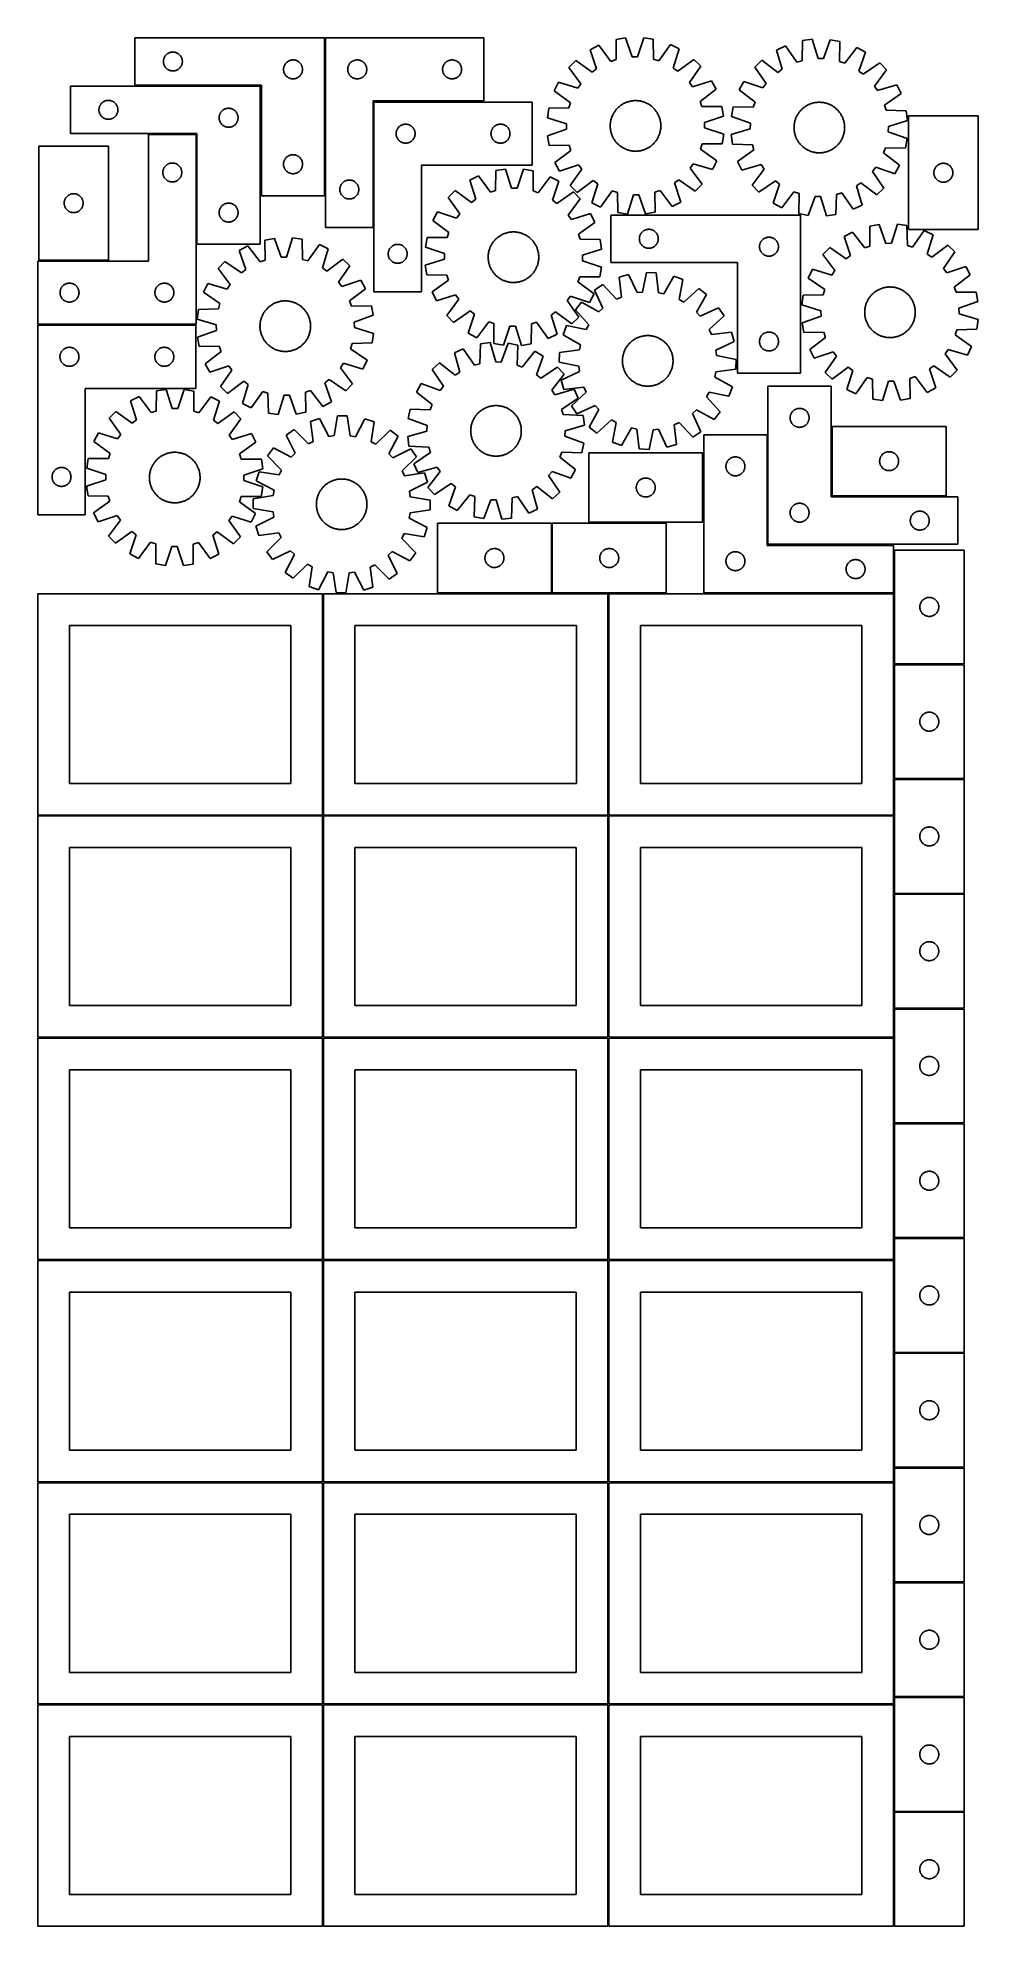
# Model space of a CAD drawing. Header units: millimetres. Extents: x 7 to 1493, y 7 to 2993.
import ezdxf

# ---------------------------------------------------------------- set-up
doc = ezdxf.new("R2010")
doc.units = ezdxf.units.MM
doc.layers.add('COMMON', color=5, linetype='CONTINUOUS', true_color=0x0000ff)
doc.layers.add('CUT', color=7, linetype='CONTINUOUS', true_color=0x000000)

msp = doc.modelspace()

# ---------------------------------------------------------------- linework, layer by layer
at = {"layer": 'COMMON'}
for p, q in [((460.870449, 2743.484899), (460.870449, 2993.484899)), ((160.120448, 2917.734898), (358.241908, 2917.734898)), ((537.370449, 2891.789818), (537.370449, 2693.484899)), ((257.491908, 2666.984898), (257.491908, 2840.405304)), ((8.233734, 2641.155304), (118.233734, 2641.155304)), ((6.741907, 2539.655303), (256.610809, 2539.655303)), ((1160.324236, 2365.623916), (1160.324236, 2192.33084)), ((1261.824237, 2378.830841), (1261.824237, 2268.830841)), ((1262.574238, 2268.08084), (1442.574238, 2268.08084)), ((819.296845, 2225.623916), (819.296845, 2115.623916)), ((1360.324236, 2183.272615), (1360.324236, 2115.623916)), ((457.324235, 1764.123915), (457.324235, 2114.123915)), ((638.546845, 2114.873915), (818.546845, 2114.873915)), ((820.046846, 2114.873915), (908.074235, 2114.873915)), ((908.824236, 1764.123915), (908.824236, 2114.123915)), ((909.574236, 2114.873915), (1000.046846, 2114.873915)), ((1359.574236, 2114.873916), (1059.574236, 2114.873916)), ((1360.324236, 2114.123915), (1360.324236, 2003.272615)), ((1360.324236, 2001.772614), (1360.324236, 1821.772614)), ((1471.074237, 2002.522615), (1361.074237, 2002.522615)), ((1360.324236, 1820.272613), (1360.324236, 1764.123915)), ((1471.074237, 1821.022614), (1361.074237, 1821.022614)), ((456.549607, 1763.373915), (6.574234, 1763.373915)), ((457.299608, 1412.623914), (457.299608, 1762.623914)), ((908.049608, 1763.373915), (458.074235, 1763.373915)), ((908.799609, 1412.623914), (908.799609, 1762.623914)), ((1359.549609, 1763.373915), (909.574236, 1763.373915)), ((1360.299609, 1638.772612), (1360.299609, 1458.772612)), ((1471.04961, 1639.522613), (1361.074237, 1639.522613)), ((1360.299609, 1457.272611), (1360.299609, 1412.623914)), ((1471.04961, 1458.022612), (1361.04961, 1458.022612)), ((456.549607, 1411.873914), (6.549607, 1411.873914)), ((457.299608, 1061.123913), (457.299608, 1411.123913)), ((908.049608, 1411.873914), (458.049608, 1411.873914)), ((908.799609, 1061.123913), (908.799609, 1411.123913)), ((1359.549609, 1411.873914), (909.549609, 1411.873914)), ((1360.299609, 1411.123913), (1360.299609, 1277.272611)), ((1360.299609, 1275.77261), (1360.299609, 1095.77261)), ((1471.04961, 1276.522611), (1361.04961, 1276.522611)), ((1360.299609, 1094.272609), (1360.299609, 1061.123913)), ((1361.04961, 1095.022609), (1471.04961, 1095.022609)), ((6.549607, 1060.373912), (456.549607, 1060.373912)), ((457.299608, 709.623912), (457.299608, 1059.623912)), ((458.049608, 1060.373912), (908.049608, 1060.373912)), ((908.799608, 1059.623912), (908.799608, 709.623912)), ((1359.549609, 1060.373913), (909.549609, 1060.373913)), ((1360.299609, 1059.623912), (1360.299609, 914.272609)), ((1360.299609, 912.772608), (1360.299609, 732.772608)), ((1471.04961, 913.522609), (1361.04961, 913.522609)), ((1360.299609, 731.272607), (1360.299609, 709.623912)), ((1471.04961, 732.022608), (1361.04961, 732.022608)), ((456.549607, 708.873912), (6.549607, 708.873912)), ((457.299608, 358.123911), (457.299608, 708.123911)), ((908.049608, 708.873912), (458.049608, 708.873912)), ((908.799609, 358.123911), (908.799609, 708.123911)), ((909.549609, 708.873911), (1359.549609, 708.873911)), ((1360.299609, 708.123911), (1360.299609, 551.272607)), ((1471.04961, 550.522607), (1361.074237, 550.522607)), ((1471.074237, 369.022606), (1361.074237, 369.022606)), ((456.549607, 357.373911), (6.549607, 357.373911)), ((457.299608, 6.62391), (457.299608, 356.62391)), ((908.049608, 357.373911), (458.049608, 357.373911)), ((908.799609, 6.62391), (908.799609, 356.62391)), ((1359.549609, 357.373911), (909.549609, 357.373911)), ((1471.074237, 187.522605), (1361.074237, 187.522605))]:
    msp.add_line(p, q, dxfattribs=at)
at = {"layer": 'CUT'}
for p, q in [((460.120448, 2993.484899), (160.120448, 2993.484899)), ((160.120448, 2993.484899), (160.120448, 2918.484899)), ((460.120448, 2743.484899), (460.120448, 2993.484899)), ((461.620449, 2993.484899), (461.620449, 2693.484899)), ((711.620449, 2993.484899), (461.620449, 2993.484899)), ((711.620449, 2893.484899), (711.620449, 2993.484899)), ((935.988683, 2993.184208), (920.816726, 2990.626421)), ((920.816726, 2990.626421), (920.957096, 2958.862368)), ((946.270069, 2963.129793), (935.988683, 2993.184208)), ((964.526122, 2993.467775), (954.84399, 2963.214989)), ((979.74591, 2991.211982), (964.526122, 2993.467775)), ((980.236764, 2959.451412), (979.74591, 2991.211982)), ((1215.85017, 2988.98041), (1214.958153, 2957.228575)), ((1231.097239, 2991.043766), (1215.85017, 2988.98041)), ((1240.396443, 2960.671088), (1231.097239, 2991.043766)), ((1259.628819, 2990.399733), (1248.968603, 2960.477592)), ((1274.767255, 2987.650498), (1259.628819, 2990.399733)), ((1274.22565, 2955.890752), (1274.767255, 2987.650498)), ((205.140337, 2956.75708), (205.19995, 2957.527214)), ((205.19995, 2957.527214), (205.29913, 2958.293258)), ((205.29913, 2958.293258), (205.437613, 2959.05318)), ((205.437613, 2959.05318), (205.615033, 2959.804966)), ((205.615033, 2959.804966), (205.830918, 2960.546621)), ((205.830918, 2960.546621), (206.084696, 2961.27618)), ((206.084696, 2961.27618), (206.375695, 2961.991707)), ((206.375695, 2961.991707), (206.703142, 2962.691306)), ((206.703142, 2962.691306), (207.06617, 2963.37312)), ((207.06617, 2963.37312), (207.463815, 2964.035342)), ((207.463815, 2964.035342), (207.895023, 2964.676215)), ((207.895023, 2964.676215), (208.358651, 2965.294041)), ((208.358651, 2965.294041), (208.853469, 2965.887181)), ((208.853469, 2965.887181), (209.378166, 2966.454061)), ((209.378166, 2966.454061), (209.931348, 2966.993179)), ((209.931348, 2966.993179), (210.511551, 2967.503106)), ((210.511551, 2967.503106), (211.117234, 2967.982488)), ((211.117234, 2967.982488), (211.746793, 2968.430054)), ((211.746793, 2968.430054), (212.398556, 2968.844618)), ((212.398556, 2968.844618), (213.070797, 2969.225081)), ((213.070797, 2969.225081), (213.761733, 2969.570433)), ((213.761733, 2969.570433), (214.46953, 2969.879758)), ((214.46953, 2969.879758), (215.192313, 2970.152237)), ((215.192313, 2970.152237), (215.928164, 2970.387147)), ((215.928164, 2970.387147), (216.675132, 2970.583864)), ((216.675132, 2970.583864), (217.431237, 2970.741868)), ((217.431237, 2970.741868), (218.194473, 2970.860739)), ((218.194473, 2970.860739), (218.962817, 2970.940162)), ((218.962817, 2970.940162), (219.73423, 2970.979926)), ((219.73423, 2970.979926), (220.506667, 2970.979926)), ((220.506667, 2970.979926), (221.27808, 2970.940162)), ((221.27808, 2970.940162), (222.046424, 2970.860739)), ((222.046424, 2970.860739), (222.80966, 2970.741868)), ((222.80966, 2970.741868), (223.565765, 2970.583864)), ((223.565765, 2970.583864), (224.312733, 2970.387147)), ((224.312733, 2970.387147), (225.048584, 2970.152237)), ((225.048584, 2970.152237), (225.771367, 2969.879758)), ((225.771367, 2969.879758), (226.479164, 2969.570433)), ((226.479164, 2969.570433), (227.1701, 2969.225081)), ((227.1701, 2969.225081), (227.84234, 2968.844618)), ((227.84234, 2968.844618), (228.494104, 2968.430054)), ((228.494104, 2968.430054), (229.123663, 2967.982488)), ((229.123663, 2967.982488), (229.729346, 2967.503106)), ((229.729346, 2967.503106), (230.309549, 2966.993179)), ((230.309549, 2966.993179), (230.862731, 2966.454061)), ((230.862731, 2966.454061), (231.387427, 2965.887181)), ((231.387427, 2965.887181), (231.882246, 2965.294041)), ((231.882246, 2965.294041), (232.345874, 2964.676215)), ((232.345874, 2964.676215), (232.777082, 2964.035342)), ((232.777082, 2964.035342), (233.174727, 2963.37312)), ((233.174727, 2963.37312), (233.537755, 2962.691306)), ((233.537755, 2962.691306), (233.865202, 2961.991707)), ((233.865202, 2961.991707), (234.156201, 2961.27618)), ((234.156201, 2961.27618), (234.409979, 2960.546621)), ((234.409979, 2960.546621), (234.625864, 2959.804966)), ((234.625864, 2959.804966), (234.803284, 2959.05318)), ((234.803284, 2959.05318), (234.941767, 2958.293258)), ((234.941767, 2958.293258), (235.040947, 2957.527214)), ((235.040947, 2957.527214), (235.10056, 2956.75708)), ((403.070797, 2956.725081), (403.761733, 2957.070433)), ((403.761733, 2957.070433), (404.46953, 2957.379758)), ((404.46953, 2957.379758), (405.192313, 2957.652237)), ((405.192313, 2957.652237), (405.928164, 2957.887147)), ((405.928164, 2957.887147), (406.675132, 2958.083864)), ((406.675132, 2958.083864), (407.431237, 2958.241868)), ((407.431237, 2958.241868), (408.194473, 2958.360739)), ((408.194473, 2958.360739), (408.962817, 2958.440162)), ((408.962817, 2958.440162), (409.73423, 2958.479926)), ((409.73423, 2958.479926), (410.506667, 2958.479926)), ((410.506667, 2958.479926), (411.27808, 2958.440162)), ((411.27808, 2958.440162), (412.046424, 2958.360739)), ((412.046424, 2958.360739), (412.80966, 2958.241868)), ((412.80966, 2958.241868), (413.565765, 2958.083864)), ((413.565765, 2958.083864), (414.312733, 2957.887147)), ((414.312733, 2957.887147), (415.048584, 2957.652237)), ((415.048584, 2957.652237), (415.771367, 2957.379758)), ((415.771367, 2957.379758), (416.479164, 2957.070433)), ((416.479164, 2957.070433), (417.1701, 2956.725081)), ((504.914043, 2956.902205), (505.613641, 2957.229652)), ((505.613641, 2957.229652), (506.329168, 2957.520651)), ((506.329168, 2957.520651), (507.058727, 2957.77443)), ((507.058727, 2957.77443), (507.800383, 2957.990315)), ((507.800383, 2957.990315), (508.552168, 2958.167734)), ((508.552168, 2958.167734), (509.312091, 2958.306217)), ((509.312091, 2958.306217), (510.078134, 2958.405397)), ((510.078134, 2958.405397), (510.848268, 2958.46501)), ((510.848268, 2958.46501), (511.620449, 2958.484899)), ((511.620449, 2958.484899), (512.392631, 2958.46501)), ((512.392631, 2958.46501), (513.162764, 2958.405397)), ((513.162764, 2958.405397), (513.928808, 2958.306217)), ((513.928808, 2958.306217), (514.68873, 2958.167734)), ((514.68873, 2958.167734), (515.440516, 2957.990315)), ((515.440516, 2957.990315), (516.182172, 2957.77443)), ((516.182172, 2957.77443), (516.911731, 2957.520651)), ((516.911731, 2957.520651), (517.627258, 2957.229652)), ((517.627258, 2957.229652), (518.326856, 2956.902205)), ((654.914043, 2956.902205), (655.613641, 2957.229652)), ((655.613641, 2957.229652), (656.329168, 2957.520651)), ((656.329168, 2957.520651), (657.058727, 2957.77443)), ((657.058727, 2957.77443), (657.800383, 2957.990315)), ((657.800383, 2957.990315), (658.552168, 2958.167734)), ((658.552168, 2958.167734), (659.312091, 2958.306217)), ((659.312091, 2958.306217), (660.078134, 2958.405397)), ((660.078134, 2958.405397), (660.848268, 2958.46501)), ((660.848268, 2958.46501), (661.620449, 2958.484899)), ((661.620449, 2958.484899), (662.392631, 2958.46501)), ((662.392631, 2958.46501), (663.162764, 2958.405397)), ((663.162764, 2958.405397), (663.928808, 2958.306217)), ((663.928808, 2958.306217), (664.68873, 2958.167734)), ((664.68873, 2958.167734), (665.440516, 2957.990315)), ((665.440516, 2957.990315), (666.182172, 2957.77443)), ((666.182172, 2957.77443), (666.911731, 2957.520651)), ((666.911731, 2957.520651), (667.627258, 2957.229652)), ((667.627258, 2957.229652), (668.326856, 2956.902205)), ((857.204051, 2957.41389), (846.43311, 2946.426745)), ((883.187409, 2939.142605), (857.204051, 2957.41389)), ((893.763636, 2981.538179), (880.124647, 2974.417187)), ((880.124647, 2974.417187), (890.073779, 2944.251154)), ((912.829141, 2956.131855), (893.763636, 2981.538179)), ((920.957096, 2958.862368), (912.829141, 2956.131855)), ((954.84399, 2963.214989), (946.270069, 2963.129793)), ((988.417374, 2956.882951), (980.236764, 2959.451412)), ((1006.974254, 2982.663117), (988.417374, 2956.882951)), ((1020.752054, 2975.814557), (1006.974254, 2982.663117)), ((1011.404329, 2945.456778), (1020.752054, 2975.814557)), ((1044.006004, 2959.270083), (1018.390853, 2940.486079)), ((1054.993149, 2948.499141), (1044.006004, 2959.270083)), ((1151.19171, 2957.852798), (1140.069382, 2947.221506)), ((1176.567536, 2938.746721), (1151.19171, 2957.852798)), ((1188.516008, 2980.776178), (1174.652796, 2974.102207)), ((1174.652796, 2974.102207), (1183.616294, 2943.628769)), ((1206.74575, 2954.763657), (1188.516008, 2980.776178)), ((1214.958153, 2957.228575), (1206.74575, 2954.763657)), ((1248.968603, 2960.477592), (1240.396443, 2960.671088)), ((1301.703383, 2978.221243), (1282.318465, 2953.057783)), ((1315.251331, 2970.928531), (1301.703383, 2978.221243)), ((1304.921933, 2940.890583), (1315.251331, 2970.928531)), ((205.120448, 2955.984899), (205.140337, 2956.75708)), ((205.140337, 2955.212718), (205.120448, 2955.984899)), ((205.19995, 2954.442584), (205.140337, 2955.212718)), ((205.29913, 2953.67654), (205.19995, 2954.442584)), ((205.437613, 2952.916618), (205.29913, 2953.67654)), ((205.615033, 2952.164832), (205.437613, 2952.916618)), ((205.830918, 2951.423176), (205.615033, 2952.164832)), ((206.084696, 2950.693618), (205.830918, 2951.423176)), ((206.375695, 2949.97809), (206.084696, 2950.693618)), ((206.703142, 2949.278492), (206.375695, 2949.97809)), ((207.06617, 2948.596678), (206.703142, 2949.278492)), ((207.463815, 2947.934456), (207.06617, 2948.596678)), ((207.895023, 2947.293582), (207.463815, 2947.934456)), ((208.358651, 2946.675757), (207.895023, 2947.293582)), ((208.853469, 2946.082617), (208.358651, 2946.675757)), ((209.378166, 2945.515737), (208.853469, 2946.082617)), ((209.931348, 2944.976618), (209.378166, 2945.515737)), ((210.511551, 2944.466692), (209.931348, 2944.976618)), ((211.117234, 2943.98731), (210.511551, 2944.466692)), ((211.746793, 2943.539744), (211.117234, 2943.98731)), ((212.398556, 2943.125179), (211.746793, 2943.539744)), ((213.070797, 2942.744717), (212.398556, 2943.125179)), ((213.761733, 2942.399365), (213.070797, 2942.744717)), ((214.46953, 2942.090039), (213.761733, 2942.399365)), ((215.192313, 2941.81756), (214.46953, 2942.090039)), ((215.928164, 2941.582651), (215.192313, 2941.81756)), ((216.675132, 2941.385933), (215.928164, 2941.582651)), ((217.431237, 2941.22793), (216.675132, 2941.385933)), ((218.194473, 2941.109059), (217.431237, 2941.22793)), ((218.962817, 2941.029636), (218.194473, 2941.109059)), ((219.73423, 2940.989872), (218.962817, 2941.029636)), ((220.506667, 2940.989872), (219.73423, 2940.989872)), ((221.27808, 2941.029636), (220.506667, 2940.989872)), ((222.046424, 2941.109059), (221.27808, 2941.029636)), ((222.80966, 2941.22793), (222.046424, 2941.109059)), ((223.565765, 2941.385933), (222.80966, 2941.22793)), ((224.312733, 2941.582651), (223.565765, 2941.385933)), ((225.048584, 2941.81756), (224.312733, 2941.582651)), ((225.771367, 2942.090039), (225.048584, 2941.81756)), ((226.479164, 2942.399365), (225.771367, 2942.090039)), ((227.1701, 2942.744717), (226.479164, 2942.399365)), ((227.84234, 2943.125179), (227.1701, 2942.744717)), ((228.494104, 2943.539744), (227.84234, 2943.125179)), ((229.123663, 2943.98731), (228.494104, 2943.539744)), ((229.729346, 2944.466692), (229.123663, 2943.98731)), ((230.309549, 2944.976618), (229.729346, 2944.466692)), ((230.862731, 2945.515737), (230.309549, 2944.976618)), ((231.387427, 2946.082617), (230.862731, 2945.515737)), ((231.882246, 2946.675757), (231.387427, 2946.082617)), ((232.345874, 2947.293582), (231.882246, 2946.675757)), ((232.777082, 2947.934456), (232.345874, 2947.293582)), ((233.174727, 2948.596678), (232.777082, 2947.934456)), ((233.537755, 2949.278492), (233.174727, 2948.596678)), ((233.865202, 2949.97809), (233.537755, 2949.278492)), ((234.156201, 2950.693618), (233.865202, 2949.97809)), ((234.409979, 2951.423176), (234.156201, 2950.693618)), ((234.625864, 2952.164832), (234.409979, 2951.423176)), ((234.803284, 2952.916618), (234.625864, 2952.164832)), ((234.941767, 2953.67654), (234.803284, 2952.916618)), ((235.040947, 2954.442584), (234.941767, 2953.67654)), ((235.10056, 2955.212718), (235.040947, 2954.442584)), ((235.10056, 2956.75708), (235.120448, 2955.984899)), ((235.120448, 2955.984899), (235.10056, 2955.212718)), ((395.120448, 2943.484899), (395.140337, 2944.25708)), ((395.140337, 2942.712718), (395.120448, 2943.484899)), ((395.140337, 2944.25708), (395.19995, 2945.027214)), ((395.19995, 2941.942584), (395.140337, 2942.712718)), ((395.19995, 2945.027214), (395.29913, 2945.793258)), ((395.29913, 2941.17654), (395.19995, 2941.942584)), ((395.29913, 2945.793258), (395.437613, 2946.55318)), ((395.437613, 2940.416618), (395.29913, 2941.17654)), ((395.437613, 2946.55318), (395.615033, 2947.304966)), ((395.615033, 2939.664832), (395.437613, 2940.416618)), ((395.615033, 2947.304966), (395.830918, 2948.046621)), ((395.830918, 2938.923176), (395.615033, 2939.664832)), ((395.830918, 2948.046621), (396.084696, 2948.77618)), ((396.084696, 2938.193618), (395.830918, 2938.923176)), ((396.084696, 2948.77618), (396.375695, 2949.491707)), ((396.375695, 2937.47809), (396.084696, 2938.193618)), ((396.375695, 2949.491707), (396.703142, 2950.191306)), ((396.703142, 2936.778492), (396.375695, 2937.47809)), ((396.703142, 2950.191306), (397.06617, 2950.87312)), ((397.06617, 2936.096678), (396.703142, 2936.778492)), ((397.06617, 2950.87312), (397.463815, 2951.535342)), ((397.463815, 2935.434456), (397.06617, 2936.096678)), ((397.463815, 2951.535342), (397.895023, 2952.176215)), ((397.895023, 2934.793582), (397.463815, 2935.434456)), ((397.895023, 2952.176215), (398.358651, 2952.794041)), ((398.358651, 2934.175757), (397.895023, 2934.793582)), ((398.358651, 2952.794041), (398.853469, 2953.387181)), ((398.853469, 2933.582617), (398.358651, 2934.175757)), ((398.853469, 2953.387181), (399.378166, 2953.954061)), ((399.378166, 2933.015737), (398.853469, 2933.582617)), ((399.378166, 2953.954061), (399.931348, 2954.493179)), ((399.931348, 2932.476618), (399.378166, 2933.015737)), ((399.931348, 2954.493179), (400.511551, 2955.003106)), ((400.511551, 2931.966692), (399.931348, 2932.476618)), ((400.511551, 2955.003106), (401.117234, 2955.482488)), ((401.117234, 2931.48731), (400.511551, 2931.966692)), ((401.117234, 2955.482488), (401.746793, 2955.930054)), ((401.746793, 2931.039744), (401.117234, 2931.48731)), ((401.746793, 2955.930054), (402.398556, 2956.344618)), ((402.398556, 2930.625179), (401.746793, 2931.039744)), ((402.398556, 2956.344618), (403.070797, 2956.725081)), ((403.070797, 2930.244717), (402.398556, 2930.625179)), ((403.761733, 2929.899365), (403.070797, 2930.244717)), ((404.46953, 2929.590039), (403.761733, 2929.899365)), ((405.192313, 2929.31756), (404.46953, 2929.590039)), ((405.928164, 2929.082651), (405.192313, 2929.31756)), ((406.675132, 2928.885933), (405.928164, 2929.082651)), ((407.431237, 2928.72793), (406.675132, 2928.885933)), ((408.194473, 2928.609059), (407.431237, 2928.72793)), ((408.962817, 2928.529636), (408.194473, 2928.609059)), ((409.73423, 2928.489872), (408.962817, 2928.529636)), ((410.506667, 2928.489872), (409.73423, 2928.489872)), ((411.27808, 2928.529636), (410.506667, 2928.489872)), ((412.046424, 2928.609059), (411.27808, 2928.529636)), ((412.80966, 2928.72793), (412.046424, 2928.609059)), ((413.565765, 2928.885933), (412.80966, 2928.72793)), ((414.312733, 2929.082651), (413.565765, 2928.885933)), ((415.048584, 2929.31756), (414.312733, 2929.082651)), ((415.771367, 2929.590039), (415.048584, 2929.31756)), ((416.479164, 2929.899365), (415.771367, 2929.590039)), ((417.1701, 2930.244717), (416.479164, 2929.899365)), ((417.1701, 2956.725081), (417.84234, 2956.344618)), ((417.84234, 2930.625179), (417.1701, 2930.244717)), ((417.84234, 2956.344618), (418.494104, 2955.930054)), ((418.494104, 2931.039744), (417.84234, 2930.625179)), ((418.494104, 2955.930054), (419.123663, 2955.482488)), ((419.123663, 2931.48731), (418.494104, 2931.039744)), ((419.123663, 2955.482488), (419.729346, 2955.003106)), ((419.729346, 2931.966692), (419.123663, 2931.48731)), ((419.729346, 2955.003106), (420.309549, 2954.493179)), ((420.309549, 2932.476618), (419.729346, 2931.966692)), ((420.309549, 2954.493179), (420.862731, 2953.954061)), ((420.862731, 2933.015737), (420.309549, 2932.476618)), ((420.862731, 2953.954061), (421.387427, 2953.387181)), ((421.387427, 2933.582617), (420.862731, 2933.015737)), ((421.387427, 2953.387181), (421.882246, 2952.794041)), ((421.882246, 2934.175757), (421.387427, 2933.582617)), ((421.882246, 2952.794041), (422.345874, 2952.176215)), ((422.345874, 2934.793582), (421.882246, 2934.175757)), ((422.345874, 2952.176215), (422.777082, 2951.535342)), ((422.777082, 2935.434456), (422.345874, 2934.793582)), ((422.777082, 2951.535342), (423.174727, 2950.87312)), ((423.174727, 2936.096678), (422.777082, 2935.434456)), ((423.174727, 2950.87312), (423.537755, 2950.191306)), ((423.537755, 2936.778492), (423.174727, 2936.096678)), ((423.537755, 2950.191306), (423.865202, 2949.491707)), ((423.865202, 2937.47809), (423.537755, 2936.778492)), ((423.865202, 2949.491707), (424.156201, 2948.77618)), ((424.156201, 2938.193618), (423.865202, 2937.47809)), ((424.156201, 2948.77618), (424.409979, 2948.046621)), ((424.409979, 2938.923176), (424.156201, 2938.193618)), ((424.409979, 2948.046621), (424.625864, 2947.304966)), ((424.625864, 2939.664832), (424.409979, 2938.923176)), ((424.625864, 2947.304966), (424.803284, 2946.55318)), ((424.803284, 2940.416618), (424.625864, 2939.664832)), ((424.803284, 2946.55318), (424.941767, 2945.793258)), ((424.941767, 2941.17654), (424.803284, 2940.416618)), ((424.941767, 2945.793258), (425.040947, 2945.027214)), ((425.040947, 2941.942584), (424.941767, 2941.17654)), ((425.040947, 2945.027214), (425.10056, 2944.25708)), ((425.10056, 2942.712718), (425.040947, 2941.942584)), ((425.10056, 2944.25708), (425.120448, 2943.484899)), ((425.120448, 2943.484899), (425.10056, 2942.712718)), ((496.625422, 2943.871118), (496.665187, 2944.642531)), ((496.625422, 2943.09868), (496.625422, 2943.871118)), ((496.665187, 2942.327267), (496.625422, 2943.09868)), ((496.665187, 2944.642531), (496.744609, 2945.410874)), ((496.744609, 2941.558924), (496.665187, 2942.327267)), ((496.744609, 2945.410874), (496.86348, 2946.17411)), ((496.86348, 2940.795687), (496.744609, 2941.558924)), ((496.86348, 2946.17411), (497.021484, 2946.930215)), ((497.021484, 2940.039583), (496.86348, 2940.795687)), ((497.021484, 2946.930215), (497.218201, 2947.677183)), ((497.218201, 2939.292614), (497.021484, 2940.039583)), ((497.218201, 2947.677183), (497.453111, 2948.413035)), ((497.453111, 2938.556763), (497.218201, 2939.292614)), ((497.453111, 2948.413035), (497.72559, 2949.135817)), ((497.72559, 2937.83398), (497.453111, 2938.556763)), ((497.72559, 2949.135817), (498.034915, 2949.843615)), ((498.034915, 2937.126183), (497.72559, 2937.83398)), ((498.034915, 2949.843615), (498.380267, 2950.53455)), ((498.380267, 2936.435248), (498.034915, 2937.126183)), ((498.380267, 2950.53455), (498.76073, 2951.206791)), ((498.76073, 2935.763007), (498.380267, 2936.435248)), ((498.76073, 2951.206791), (499.175294, 2951.858555)), ((499.175294, 2935.111243), (498.76073, 2935.763007)), ((499.175294, 2951.858555), (499.622861, 2952.488113)), ((499.622861, 2934.481685), (499.175294, 2935.111243)), ((499.622861, 2952.488113), (500.102243, 2953.093797)), ((500.102243, 2933.876001), (499.622861, 2934.481685)), ((500.102243, 2953.093797), (500.612169, 2953.673999)), ((500.612169, 2933.295799), (500.102243, 2933.876001)), ((500.612169, 2953.673999), (501.151287, 2954.227182)), ((501.151287, 2932.742616), (500.612169, 2933.295799)), ((501.151287, 2954.227182), (501.718168, 2954.751878)), ((501.718168, 2932.21792), (501.151287, 2932.742616)), ((501.718168, 2954.751878), (502.311307, 2955.246696)), ((502.311307, 2931.723102), (501.718168, 2932.21792)), ((502.311307, 2955.246696), (502.929133, 2955.710324)), ((502.929133, 2931.259474), (502.311307, 2931.723102)), ((502.929133, 2955.710324), (503.570007, 2956.141532)), ((503.570007, 2930.828265), (502.929133, 2931.259474)), ((503.570007, 2956.141532), (504.232228, 2956.539177)), ((504.232228, 2930.43062), (503.570007, 2930.828265)), ((504.232228, 2956.539177), (504.914043, 2956.902205)), ((504.914043, 2930.067593), (504.232228, 2930.43062)), ((505.613641, 2929.740145), (504.914043, 2930.067593)), ((506.329168, 2929.449147), (505.613641, 2929.740145)), ((507.058727, 2929.195368), (506.329168, 2929.449147)), ((507.800383, 2928.979483), (507.058727, 2929.195368)), ((508.552168, 2928.802064), (507.800383, 2928.979483)), ((509.312091, 2928.66358), (508.552168, 2928.802064)), ((510.078134, 2928.564401), (509.312091, 2928.66358)), ((510.848268, 2928.504788), (510.078134, 2928.564401)), ((511.620449, 2928.484899), (510.848268, 2928.504788)), ((512.392631, 2928.504788), (511.620449, 2928.484899)), ((513.162764, 2928.564401), (512.392631, 2928.504788)), ((513.928808, 2928.66358), (513.162764, 2928.564401)), ((514.68873, 2928.802064), (513.928808, 2928.66358)), ((515.440516, 2928.979483), (514.68873, 2928.802064)), ((516.182172, 2929.195368), (515.440516, 2928.979483)), ((516.911731, 2929.449147), (516.182172, 2929.195368)), ((517.627258, 2929.740145), (516.911731, 2929.449147)), ((518.326856, 2930.067593), (517.627258, 2929.740145)), ((518.326856, 2956.902205), (519.00867, 2956.539177)), ((519.00867, 2930.43062), (518.326856, 2930.067593)), ((519.00867, 2956.539177), (519.670892, 2956.141532)), ((519.670892, 2930.828265), (519.00867, 2930.43062)), ((519.670892, 2956.141532), (520.311766, 2955.710324)), ((520.311766, 2931.259474), (519.670892, 2930.828265)), ((520.311766, 2955.710324), (520.929592, 2955.246696)), ((520.929592, 2931.723102), (520.311766, 2931.259474)), ((520.929592, 2955.246696), (521.522731, 2954.751878)), ((521.522731, 2932.21792), (520.929592, 2931.723102)), ((521.522731, 2954.751878), (522.089612, 2954.227182)), ((522.089612, 2932.742616), (521.522731, 2932.21792)), ((522.089612, 2954.227182), (522.62873, 2953.673999)), ((522.62873, 2933.295799), (522.089612, 2932.742616)), ((522.62873, 2953.673999), (523.138656, 2953.093797)), ((523.138656, 2933.876001), (522.62873, 2933.295799)), ((523.138656, 2953.093797), (523.618038, 2952.488113)), ((523.618038, 2934.481685), (523.138656, 2933.876001)), ((523.618038, 2952.488113), (524.065605, 2951.858555)), ((524.065605, 2935.111243), (523.618038, 2934.481685)), ((524.065605, 2951.858555), (524.480169, 2951.206791)), ((524.480169, 2935.763007), (524.065605, 2935.111243)), ((524.480169, 2951.206791), (524.860631, 2950.53455)), ((524.860631, 2936.435248), (524.480169, 2935.763007)), ((524.860631, 2950.53455), (525.205983, 2949.843615)), ((525.205983, 2937.126183), (524.860631, 2936.435248)), ((525.205983, 2949.843615), (525.515309, 2949.135817)), ((525.515309, 2937.83398), (525.205983, 2937.126183)), ((525.515309, 2949.135817), (525.787788, 2948.413035)), ((525.787788, 2938.556763), (525.515309, 2937.83398)), ((525.787788, 2948.413035), (526.022698, 2947.677183)), ((526.022698, 2939.292614), (525.787788, 2938.556763)), ((526.022698, 2947.677183), (526.219415, 2946.930215)), ((526.219415, 2940.039583), (526.022698, 2939.292614)), ((526.219415, 2946.930215), (526.377419, 2946.17411)), ((526.377419, 2940.795687), (526.219415, 2940.039583)), ((526.377419, 2946.17411), (526.49629, 2945.410874)), ((526.49629, 2941.558924), (526.377419, 2940.795687)), ((526.49629, 2945.410874), (526.575712, 2944.642531)), ((526.575712, 2942.327267), (526.49629, 2941.558924)), ((526.575712, 2944.642531), (526.615476, 2943.871118)), ((526.615476, 2943.09868), (526.575712, 2942.327267)), ((526.615476, 2943.871118), (526.615476, 2943.09868)), ((646.625422, 2943.871118), (646.665187, 2944.642531)), ((646.625422, 2943.09868), (646.625422, 2943.871118)), ((646.665187, 2942.327267), (646.625422, 2943.09868)), ((646.665187, 2944.642531), (646.744609, 2945.410874)), ((646.744609, 2941.558924), (646.665187, 2942.327267)), ((646.744609, 2945.410874), (646.86348, 2946.17411)), ((646.86348, 2940.795687), (646.744609, 2941.558924)), ((646.86348, 2946.17411), (647.021484, 2946.930215)), ((647.021484, 2940.039583), (646.86348, 2940.795687)), ((647.021484, 2946.930215), (647.218201, 2947.677183)), ((647.218201, 2939.292614), (647.021484, 2940.039583)), ((647.218201, 2947.677183), (647.453111, 2948.413035)), ((647.453111, 2938.556763), (647.218201, 2939.292614)), ((647.453111, 2948.413035), (647.72559, 2949.135817)), ((647.72559, 2937.83398), (647.453111, 2938.556763)), ((647.72559, 2949.135817), (648.034915, 2949.843615)), ((648.034915, 2937.126183), (647.72559, 2937.83398)), ((648.034915, 2949.843615), (648.380267, 2950.53455)), ((648.380267, 2936.435248), (648.034915, 2937.126183)), ((648.380267, 2950.53455), (648.76073, 2951.206791)), ((648.76073, 2935.763007), (648.380267, 2936.435248)), ((648.76073, 2951.206791), (649.175294, 2951.858555)), ((649.175294, 2935.111243), (648.76073, 2935.763007)), ((649.175294, 2951.858555), (649.622861, 2952.488113)), ((649.622861, 2934.481685), (649.175294, 2935.111243)), ((649.622861, 2952.488113), (650.102243, 2953.093797)), ((650.102243, 2933.876001), (649.622861, 2934.481685)), ((650.102243, 2953.093797), (650.612169, 2953.673999)), ((650.612169, 2933.295799), (650.102243, 2933.876001)), ((650.612169, 2953.673999), (651.151287, 2954.227182)), ((651.151287, 2932.742616), (650.612169, 2933.295799)), ((651.151287, 2954.227182), (651.718168, 2954.751878)), ((651.718168, 2932.21792), (651.151287, 2932.742616)), ((651.718168, 2954.751878), (652.311307, 2955.246696)), ((652.311307, 2931.723102), (651.718168, 2932.21792)), ((652.311307, 2955.246696), (652.929133, 2955.710324)), ((652.929133, 2931.259474), (652.311307, 2931.723102)), ((652.929133, 2955.710324), (653.570007, 2956.141532)), ((653.570007, 2930.828265), (652.929133, 2931.259474)), ((653.570007, 2956.141532), (654.232228, 2956.539177)), ((654.232228, 2930.43062), (653.570007, 2930.828265)), ((654.232228, 2956.539177), (654.914043, 2956.902205)), ((654.914043, 2930.067593), (654.232228, 2930.43062)), ((655.613641, 2929.740145), (654.914043, 2930.067593)), ((656.329168, 2929.449147), (655.613641, 2929.740145)), ((657.058727, 2929.195368), (656.329168, 2929.449147)), ((657.800383, 2928.979483), (657.058727, 2929.195368)), ((658.552168, 2928.802064), (657.800383, 2928.979483)), ((659.312091, 2928.66358), (658.552168, 2928.802064)), ((660.078134, 2928.564401), (659.312091, 2928.66358)), ((660.848268, 2928.504788), (660.078134, 2928.564401)), ((661.620449, 2928.484899), (660.848268, 2928.504788)), ((662.392631, 2928.504788), (661.620449, 2928.484899)), ((663.162764, 2928.564401), (662.392631, 2928.504788)), ((663.928808, 2928.66358), (663.162764, 2928.564401)), ((664.68873, 2928.802064), (663.928808, 2928.66358)), ((665.440516, 2928.979483), (664.68873, 2928.802064)), ((666.182172, 2929.195368), (665.440516, 2928.979483)), ((666.911731, 2929.449147), (666.182172, 2929.195368)), ((667.627258, 2929.740145), (666.911731, 2929.449147)), ((668.326856, 2930.067593), (667.627258, 2929.740145)), ((668.326856, 2956.902205), (669.00867, 2956.539177)), ((669.00867, 2930.43062), (668.326856, 2930.067593)), ((669.00867, 2956.539177), (669.670892, 2956.141532)), ((669.670892, 2930.828265), (669.00867, 2930.43062)), ((669.670892, 2956.141532), (670.311766, 2955.710324)), ((670.311766, 2931.259474), (669.670892, 2930.828265)), ((670.311766, 2955.710324), (670.929592, 2955.246696)), ((670.929592, 2931.723102), (670.311766, 2931.259474)), ((670.929592, 2955.246696), (671.522731, 2954.751878)), ((671.522731, 2932.21792), (670.929592, 2931.723102)), ((671.522731, 2954.751878), (672.089612, 2954.227182)), ((672.089612, 2932.742616), (671.522731, 2932.21792)), ((672.089612, 2954.227182), (672.62873, 2953.673999)), ((672.62873, 2933.295799), (672.089612, 2932.742616)), ((672.62873, 2953.673999), (673.138656, 2953.093797)), ((673.138656, 2933.876001), (672.62873, 2933.295799)), ((673.138656, 2953.093797), (673.618038, 2952.488113)), ((673.618038, 2934.481685), (673.138656, 2933.876001)), ((673.618038, 2952.488113), (674.065605, 2951.858555)), ((674.065605, 2935.111243), (673.618038, 2934.481685)), ((674.065605, 2951.858555), (674.480169, 2951.206791)), ((674.480169, 2935.763007), (674.065605, 2935.111243)), ((674.480169, 2951.206791), (674.860631, 2950.53455)), ((674.860631, 2936.435248), (674.480169, 2935.763007)), ((674.860631, 2950.53455), (675.205983, 2949.843615)), ((675.205983, 2937.126183), (674.860631, 2936.435248)), ((675.205983, 2949.843615), (675.515309, 2949.135817)), ((675.515309, 2937.83398), (675.205983, 2937.126183)), ((675.515309, 2949.135817), (675.787788, 2948.413035)), ((675.787788, 2938.556763), (675.515309, 2937.83398)), ((675.787788, 2948.413035), (676.022698, 2947.677183)), ((676.022698, 2939.292614), (675.787788, 2938.556763)), ((676.022698, 2947.677183), (676.219415, 2946.930215)), ((676.219415, 2940.039583), (676.022698, 2939.292614)), ((676.219415, 2946.930215), (676.377419, 2946.17411)), ((676.377419, 2940.795687), (676.219415, 2940.039583)), ((676.377419, 2946.17411), (676.49629, 2945.410874)), ((676.49629, 2941.558924), (676.377419, 2940.795687)), ((676.49629, 2945.410874), (676.575712, 2944.642531)), ((676.575712, 2942.327267), (676.49629, 2941.558924)), ((676.575712, 2944.642531), (676.615476, 2943.871118)), ((676.615476, 2943.09868), (676.575712, 2942.327267)), ((676.615476, 2943.871118), (676.615476, 2943.09868)), ((846.43311, 2946.426745), (865.217113, 2920.811594)), ((890.073779, 2944.251154), (883.187409, 2939.142605)), ((1018.390853, 2940.486079), (1011.404329, 2945.456778)), ((1036.721864, 2922.515783), (1054.993149, 2948.499141)), ((1140.069382, 2947.221506), (1158.010986, 2921.009417)), ((1183.616294, 2943.628769), (1176.567536, 2938.746721)), ((1282.318465, 2953.057783), (1274.22565, 2955.890752)), ((1311.743222, 2935.695452), (1304.921933, 2940.890583)), ((1337.955311, 2953.637056), (1311.743222, 2935.695452)), ((1329.480525, 2917.138902), (1348.586603, 2942.514728)), ((1348.586603, 2942.514728), (1337.955311, 2953.637056)), ((358.241908, 2916.984898), (58.241908, 2916.984898)), ((58.241908, 2916.984898), (58.241908, 2841.984898)), ((160.120448, 2918.484899), (360.120448, 2918.484899)), ((358.241908, 2666.984898), (358.241908, 2916.984898)), ((360.120448, 2918.484899), (360.120448, 2743.484899)), ((829.888635, 2923.172795), (823.040075, 2909.394995)), ((823.040075, 2909.394995), (848.820241, 2890.838115)), ((860.246414, 2913.825069), (829.888635, 2923.172795)), ((865.217113, 2920.811594), (860.246414, 2913.825069)), ((1041.830413, 2915.629413), (1036.721864, 2922.515783)), ((1071.996446, 2925.578545), (1041.830413, 2915.629413)), ((1053.711114, 2892.874052), (1079.117438, 2911.939556)), ((1079.117438, 2911.939556), (1071.996446, 2925.578545)), ((1122.777907, 2924.517526), (1115.485195, 2910.969578)), ((1115.485195, 2910.969578), (1140.648655, 2891.584661)), ((1152.815855, 2914.188128), (1122.777907, 2924.517526)), ((1158.010986, 2921.009417), (1152.815855, 2914.188128)), ((1334.362573, 2910.090144), (1329.480525, 2917.138902)), ((1364.836011, 2919.053642), (1334.362573, 2910.090144)), ((1345.497461, 2886.960688), (1371.509983, 2905.19043)), ((1371.509983, 2905.19043), (1364.836011, 2919.053642)), ((103.241908, 2879.484898), (103.261797, 2880.257079)), ((103.261797, 2878.712717), (103.241908, 2879.484898)), ((103.261797, 2880.257079), (103.32141, 2881.027213)), ((103.32141, 2877.942583), (103.261797, 2878.712717)), ((103.32141, 2881.027213), (103.42059, 2881.793257)), ((103.42059, 2877.176539), (103.32141, 2877.942583)), ((103.42059, 2881.793257), (103.559073, 2882.553179)), ((103.559073, 2876.416617), (103.42059, 2877.176539)), ((103.559073, 2882.553179), (103.736493, 2883.304965)), ((103.736493, 2875.664831), (103.559073, 2876.416617)), ((103.736493, 2883.304965), (103.952378, 2884.04662)), ((103.952378, 2874.923175), (103.736493, 2875.664831)), ((103.952378, 2884.04662), (104.206156, 2884.776179)), ((104.206156, 2874.193617), (103.952378, 2874.923175)), ((104.206156, 2884.776179), (104.497155, 2885.491706)), ((104.497155, 2873.478089), (104.206156, 2874.193617)), ((104.497155, 2885.491706), (104.824602, 2886.191305)), ((104.824602, 2872.778491), (104.497155, 2873.478089)), ((104.824602, 2886.191305), (105.18763, 2886.873119)), ((105.18763, 2872.096677), (104.824602, 2872.778491)), ((105.18763, 2886.873119), (105.585275, 2887.535341)), ((105.585275, 2871.434455), (105.18763, 2872.096677)), ((105.585275, 2887.535341), (106.016483, 2888.176214)), ((106.016483, 2870.793581), (105.585275, 2871.434455)), ((106.016483, 2888.176214), (106.480111, 2888.79404)), ((106.480111, 2870.175756), (106.016483, 2870.793581)), ((106.480111, 2888.79404), (106.974929, 2889.38718)), ((106.974929, 2869.582616), (106.480111, 2870.175756)), ((106.974929, 2889.38718), (107.499626, 2889.95406)), ((107.499626, 2869.015736), (106.974929, 2869.582616)), ((107.499626, 2889.95406), (108.052808, 2890.493178)), ((108.052808, 2868.476617), (107.499626, 2869.015736)), ((108.052808, 2890.493178), (108.633011, 2891.003105)), ((108.633011, 2867.966691), (108.052808, 2868.476617)), ((108.633011, 2891.003105), (109.238694, 2891.482487)), ((109.238694, 2867.487309), (108.633011, 2867.966691)), ((109.238694, 2891.482487), (109.868253, 2891.930053)), ((109.868253, 2867.039743), (109.238694, 2867.487309)), ((109.868253, 2891.930053), (110.520016, 2892.344617)), ((110.520016, 2892.344617), (111.192257, 2892.72508)), ((111.192257, 2892.72508), (111.883193, 2893.070432)), ((111.883193, 2893.070432), (112.59099, 2893.379757)), ((112.59099, 2893.379757), (113.313773, 2893.652236)), ((113.313773, 2893.652236), (114.049624, 2893.887146)), ((114.049624, 2893.887146), (114.796592, 2894.083863)), ((114.796592, 2894.083863), (115.552697, 2894.241867)), ((115.552697, 2894.241867), (116.315933, 2894.360738)), ((116.315933, 2894.360738), (117.084276, 2894.440161)), ((117.084276, 2894.440161), (117.85569, 2894.479925)), ((117.85569, 2894.479925), (118.628127, 2894.479925)), ((118.628127, 2894.479925), (119.39954, 2894.440161)), ((119.39954, 2894.440161), (120.167884, 2894.360738)), ((120.167884, 2894.360738), (120.93112, 2894.241867)), ((120.93112, 2894.241867), (121.687225, 2894.083863)), ((121.687225, 2894.083863), (122.434193, 2893.887146)), ((122.434193, 2893.887146), (123.170044, 2893.652236)), ((123.170044, 2893.652236), (123.892827, 2893.379757)), ((123.892827, 2893.379757), (124.600624, 2893.070432)), ((124.600624, 2893.070432), (125.29156, 2892.72508)), ((125.29156, 2892.72508), (125.9638, 2892.344617)), ((125.9638, 2892.344617), (126.615564, 2891.930053)), ((126.615564, 2891.930053), (127.245123, 2891.482487)), ((127.245123, 2867.487309), (126.615564, 2867.039743)), ((127.245123, 2891.482487), (127.850806, 2891.003105)), ((127.850806, 2867.966691), (127.245123, 2867.487309)), ((127.850806, 2891.003105), (128.431008, 2890.493178)), ((128.431008, 2868.476617), (127.850806, 2867.966691)), ((128.431008, 2890.493178), (128.984191, 2889.95406)), ((128.984191, 2869.015736), (128.431008, 2868.476617)), ((128.984191, 2889.95406), (129.508887, 2889.38718)), ((129.508887, 2869.582616), (128.984191, 2869.015736)), ((129.508887, 2889.38718), (130.003706, 2888.79404)), ((130.003706, 2870.175756), (129.508887, 2869.582616)), ((130.003706, 2888.79404), (130.467333, 2888.176214)), ((130.467333, 2870.793581), (130.003706, 2870.175756)), ((130.467333, 2888.176214), (130.898542, 2887.535341)), ((130.898542, 2871.434455), (130.467333, 2870.793581)), ((130.898542, 2887.535341), (131.296187, 2886.873119)), ((131.296187, 2872.096677), (130.898542, 2871.434455)), ((131.296187, 2886.873119), (131.659215, 2886.191305)), ((131.659215, 2872.778491), (131.296187, 2872.096677)), ((131.659215, 2886.191305), (131.986662, 2885.491706)), ((131.986662, 2873.478089), (131.659215, 2872.778491)), ((131.986662, 2885.491706), (132.277661, 2884.776179)), ((132.277661, 2874.193617), (131.986662, 2873.478089)), ((132.277661, 2884.776179), (132.531439, 2884.04662)), ((132.531439, 2874.923175), (132.277661, 2874.193617)), ((132.531439, 2884.04662), (132.747324, 2883.304965)), ((132.747324, 2875.664831), (132.531439, 2874.923175)), ((132.747324, 2883.304965), (132.924744, 2882.553179)), ((132.924744, 2876.416617), (132.747324, 2875.664831)), ((132.924744, 2882.553179), (133.063227, 2881.793257)), ((133.063227, 2877.176539), (132.924744, 2876.416617)), ((133.063227, 2881.793257), (133.162407, 2881.027213)), ((133.162407, 2877.942583), (133.063227, 2877.176539)), ((133.162407, 2881.027213), (133.22202, 2880.257079)), ((133.22202, 2878.712717), (133.162407, 2877.942583)), ((133.22202, 2880.257079), (133.241908, 2879.484898)), ((133.241908, 2879.484898), (133.22202, 2878.712717)), ((293.241908, 2866.984898), (293.261797, 2867.757079)), ((293.261797, 2867.757079), (293.32141, 2868.527213)), ((293.32141, 2868.527213), (293.42059, 2869.293257)), ((293.42059, 2869.293257), (293.559073, 2870.053179)), ((293.559073, 2870.053179), (293.736493, 2870.804965)), ((293.736493, 2870.804965), (293.952378, 2871.54662)), ((293.952378, 2871.54662), (294.206156, 2872.276179)), ((294.206156, 2872.276179), (294.497155, 2872.991706)), ((294.497155, 2872.991706), (294.824602, 2873.691305)), ((294.824602, 2873.691305), (295.18763, 2874.373119)), ((295.18763, 2874.373119), (295.585275, 2875.035341)), ((295.585275, 2875.035341), (296.016483, 2875.676214)), ((296.016483, 2875.676214), (296.480111, 2876.29404)), ((296.480111, 2876.29404), (296.974929, 2876.88718)), ((296.974929, 2876.88718), (297.499626, 2877.45406)), ((297.499626, 2877.45406), (298.052808, 2877.993178)), ((298.052808, 2877.993178), (298.633011, 2878.503105)), ((298.633011, 2878.503105), (299.238694, 2878.982487)), ((299.238694, 2878.982487), (299.868253, 2879.430053)), ((299.868253, 2879.430053), (300.520016, 2879.844617)), ((300.520016, 2879.844617), (301.192257, 2880.22508)), ((301.192257, 2880.22508), (301.883193, 2880.570432)), ((301.883193, 2880.570432), (302.59099, 2880.879757)), ((302.59099, 2880.879757), (303.313773, 2881.152236)), ((303.313773, 2881.152236), (304.049624, 2881.387146)), ((304.049624, 2881.387146), (304.796592, 2881.583863)), ((304.796592, 2881.583863), (305.552697, 2881.741867)), ((305.552697, 2881.741867), (306.315933, 2881.860738)), ((306.315933, 2881.860738), (307.084276, 2881.940161)), ((307.084276, 2881.940161), (307.85569, 2881.979925)), ((307.85569, 2881.979925), (308.628127, 2881.979925)), ((308.628127, 2881.979925), (309.39954, 2881.940161)), ((309.39954, 2881.940161), (310.167884, 2881.860738)), ((310.167884, 2881.860738), (310.93112, 2881.741867)), ((310.93112, 2881.741867), (311.687225, 2881.583863)), ((311.687225, 2881.583863), (312.434193, 2881.387146)), ((312.434193, 2881.387146), (313.170044, 2881.152236)), ((313.170044, 2881.152236), (313.892827, 2880.879757)), ((313.892827, 2880.879757), (314.600624, 2880.570432)), ((314.600624, 2880.570432), (315.29156, 2880.22508)), ((315.29156, 2880.22508), (315.9638, 2879.844617)), ((315.9638, 2879.844617), (316.615564, 2879.430053)), ((316.615564, 2879.430053), (317.245123, 2878.982487)), ((317.245123, 2878.982487), (317.850806, 2878.503105)), ((317.850806, 2878.503105), (318.431008, 2877.993178)), ((318.431008, 2877.993178), (318.984191, 2877.45406)), ((318.984191, 2877.45406), (319.508887, 2876.88718)), ((319.508887, 2876.88718), (320.003706, 2876.29404)), ((320.003706, 2876.29404), (320.467333, 2875.676214)), ((320.467333, 2875.676214), (320.898542, 2875.035341)), ((320.898542, 2875.035341), (321.296187, 2874.373119)), ((321.296187, 2874.373119), (321.659215, 2873.691305)), ((321.659215, 2873.691305), (321.986662, 2872.991706)), ((321.986662, 2872.991706), (322.277661, 2872.276179)), ((322.277661, 2872.276179), (322.531439, 2871.54662)), ((322.531439, 2871.54662), (322.747324, 2870.804965)), ((322.747324, 2870.804965), (322.924744, 2870.053179)), ((322.924744, 2870.053179), (323.063227, 2869.293257)), ((323.063227, 2869.293257), (323.162407, 2868.527213)), ((323.162407, 2868.527213), (323.22202, 2867.757079)), ((323.22202, 2867.757079), (323.241908, 2866.984898)), ((536.620449, 2693.484899), (536.620449, 2893.484899)), ((536.620449, 2893.484899), (711.620449, 2893.484899)), ((538.12045, 2891.789818), (538.12045, 2591.789818)), ((788.12045, 2891.789818), (538.12045, 2891.789818)), ((788.12045, 2791.789818), (788.12045, 2891.789818)), ((814.49121, 2882.166651), (812.235417, 2866.946863)), ((846.25178, 2882.657505), (814.49121, 2882.166651)), ((848.820241, 2890.838115), (846.25178, 2882.657505)), ((913.770913, 2866.939831), (914.194103, 2868.123012)), ((914.194103, 2868.123012), (914.654249, 2869.292316)), ((914.654249, 2869.292316), (915.150897, 2870.44659)), ((915.150897, 2870.44659), (915.683556, 2871.584694)), ((915.683556, 2871.584694), (916.251701, 2872.705505)), ((916.251701, 2872.705505), (916.854771, 2873.807918)), ((916.854771, 2873.807918), (917.492172, 2874.890843)), ((917.492172, 2874.890843), (918.163273, 2875.953213)), ((918.163273, 2875.953213), (918.867413, 2876.993979)), ((918.867413, 2876.993979), (919.603897, 2878.012114)), ((919.603897, 2878.012114), (920.371997, 2879.006613)), ((920.371997, 2879.006613), (921.170957, 2879.976494)), ((921.170957, 2879.976494), (921.999987, 2880.920801)), ((921.999987, 2880.920801), (922.85827, 2881.838602)), ((922.85827, 2881.838602), (923.744958, 2882.72899)), ((923.744958, 2882.72899), (924.659176, 2883.591088)), ((924.659176, 2883.591088), (925.600022, 2884.424043)), ((925.600022, 2884.424043), (926.566568, 2885.227036)), ((926.566568, 2885.227036), (927.557859, 2885.999272)), ((927.557859, 2885.999272), (928.572918, 2886.739989)), ((928.572918, 2886.739989), (929.610742, 2887.448458)), ((929.610742, 2887.448458), (930.670308, 2888.123978)), ((930.670308, 2888.123978), (931.750569, 2888.765883)), ((931.750569, 2888.765883), (932.85046, 2889.373539)), ((932.85046, 2889.373539), (933.968896, 2889.946347)), ((933.968896, 2889.946347), (935.104772, 2890.483742)), ((935.104772, 2890.483742), (936.256967, 2890.985192)), ((936.256967, 2890.985192), (937.424345, 2891.450204)), ((937.424345, 2891.450204), (938.605753, 2891.878318)), ((938.605753, 2891.878318), (939.800025, 2892.269112)), ((939.800025, 2892.269112), (941.005984, 2892.6222)), ((941.005984, 2892.6222), (942.222438, 2892.937234)), ((942.222438, 2892.937234), (943.448187, 2893.213903)), ((943.448187, 2893.213903), (944.682022, 2893.451933)), ((944.682022, 2893.451933), (945.922725, 2893.651091)), ((945.922725, 2893.651091), (947.169071, 2893.811178)), ((947.169071, 2893.811178), (948.41983, 2893.932038)), ((948.41983, 2893.932038), (949.673769, 2894.013551)), ((949.673769, 2894.013551), (950.92965, 2894.055637)), ((950.92965, 2894.055637), (952.186232, 2894.058254)), ((952.186232, 2894.058254), (953.442277, 2894.021399)), ((953.442277, 2894.021399), (954.696544, 2893.945109)), ((954.696544, 2893.945109), (955.947797, 2893.829459)), ((955.947797, 2893.829459), (957.194799, 2893.674563)), ((957.194799, 2893.674563), (958.43632, 2893.480575)), ((958.43632, 2893.480575), (959.671135, 2893.247685)), ((959.671135, 2893.247685), (960.898026, 2892.976124)), ((960.898026, 2892.976124), (962.115782, 2892.666159)), ((962.115782, 2892.666159), (963.3232, 2892.318096)), ((963.3232, 2892.318096), (964.51909, 2891.93228)), ((964.51909, 2891.93228), (965.702271, 2891.509089)), ((965.702271, 2891.509089), (966.871575, 2891.048943)), ((966.871575, 2891.048943), (968.025849, 2890.552296)), ((968.025849, 2890.552296), (969.163953, 2890.019637)), ((969.163953, 2890.019637), (970.284764, 2889.451491)), ((970.284764, 2889.451491), (971.387177, 2888.848421)), ((971.387177, 2888.848421), (972.470102, 2888.211021)), ((972.470102, 2888.211021), (973.532472, 2887.53992)), ((973.532472, 2887.53992), (974.573238, 2886.83578)), ((974.573238, 2886.83578), (975.591373, 2886.099296)), ((975.591373, 2886.099296), (976.585872, 2885.331195)), ((976.585872, 2885.331195), (977.555753, 2884.532235)), ((977.555753, 2884.532235), (978.50006, 2883.703205)), ((978.50006, 2883.703205), (979.417861, 2882.844922)), ((979.417861, 2882.844922), (980.308249, 2881.958235)), ((980.308249, 2881.958235), (981.170347, 2881.044016)), ((981.170347, 2881.044016), (982.003303, 2880.10317)), ((982.003303, 2880.10317), (982.806295, 2879.136625)), ((982.806295, 2879.136625), (983.578531, 2878.145333)), ((983.578531, 2878.145333), (984.319248, 2877.130275)), ((984.319248, 2877.130275), (985.027717, 2876.09245)), ((985.027717, 2876.09245), (985.703237, 2875.032885)), ((985.703237, 2875.032885), (986.345142, 2873.952623)), ((986.345142, 2873.952623), (986.952798, 2872.852732)), ((986.952798, 2872.852732), (987.525606, 2871.734297)), ((987.525606, 2871.734297), (988.063001, 2870.598421)), ((988.063001, 2870.598421), (988.564451, 2869.446225)), ((988.564451, 2869.446225), (989.029463, 2868.278848)), ((989.029463, 2868.278848), (989.457577, 2867.09744)), ((1056.441627, 2884.746096), (1053.711114, 2892.874052)), ((1088.20568, 2884.886466), (1056.441627, 2884.746096)), ((1060.709052, 2859.433123), (1090.763467, 2869.714509)), ((1090.763467, 2869.714509), (1088.20568, 2884.886466)), ((1106.055941, 2884.03345), (1103.306705, 2868.895014)), ((1103.306705, 2868.895014), (1133.228846, 2858.234799)), ((1137.815686, 2883.491845), (1106.055941, 2884.03345)), ((1140.648655, 2891.584661), (1137.815686, 2883.491845)), ((1205.249755, 2866.756944), (1205.74766, 2867.910676)), ((1205.74766, 2867.910676), (1206.281559, 2869.048199)), ((1206.281559, 2869.048199), (1206.850924, 2870.168391)), ((1206.850924, 2870.168391), (1207.455195, 2871.270146)), ((1207.455195, 2871.270146), (1208.093774, 2872.352377)), ((1208.093774, 2872.352377), (1208.766032, 2873.414015)), ((1208.766032, 2873.414015), (1209.471306, 2874.454013)), ((1209.471306, 2874.454013), (1210.208898, 2875.471345)), ((1210.208898, 2875.471345), (1210.978082, 2876.465007)), ((1210.978082, 2876.465007), (1211.778097, 2877.434018)), ((1211.778097, 2877.434018), (1212.608156, 2878.377421)), ((1212.608156, 2878.377421), (1213.467437, 2879.294286)), ((1213.467437, 2879.294286), (1214.355094, 2880.183708)), ((1214.355094, 2880.183708), (1215.270251, 2881.04481)), ((1215.270251, 2881.04481), (1216.212004, 2881.87674)), ((1216.212004, 2881.87674), (1217.179423, 2882.678679)), ((1217.179423, 2882.678679), (1218.171555, 2883.449835)), ((1218.171555, 2883.449835), (1219.18742, 2884.189446)), ((1219.18742, 2884.189446), (1220.226016, 2884.896784)), ((1220.226016, 2884.896784), (1221.286316, 2885.57115)), ((1221.286316, 2885.57115), (1222.367277, 2886.211877)), ((1222.367277, 2886.211877), (1223.467829, 2886.818335)), ((1223.467829, 2886.818335), (1224.586888, 2887.389925)), ((1224.586888, 2887.389925), (1225.723348, 2887.926082)), ((1225.723348, 2887.926082), (1226.876089, 2888.426277)), ((1226.876089, 2888.426277), (1228.043972, 2888.890017)), ((1228.043972, 2888.890017), (1229.225846, 2889.316844)), ((1229.225846, 2889.316844), (1230.420544, 2889.706337)), ((1230.420544, 2889.706337), (1231.626886, 2890.058112)), ((1231.626886, 2890.058112), (1232.843682, 2890.371821)), ((1232.843682, 2890.371821), (1234.069732, 2890.647154)), ((1234.069732, 2890.647154), (1235.303826, 2890.88384)), ((1235.303826, 2890.88384), (1236.544744, 2891.081646)), ((1236.544744, 2891.081646), (1237.791264, 2891.240376)), ((1237.791264, 2891.240376), (1239.042155, 2891.359874)), ((1239.042155, 2891.359874), (1240.296182, 2891.440021)), ((1240.296182, 2891.440021), (1241.552107, 2891.480738)), ((1241.552107, 2891.480738), (1242.808692, 2891.481986)), ((1242.808692, 2891.481986), (1244.064696, 2891.443764)), ((1244.064696, 2891.443764), (1245.318879, 2891.366107)), ((1245.318879, 2891.366107), (1246.570005, 2891.249095)), ((1246.570005, 2891.249095), (1247.816837, 2891.092841)), ((1247.816837, 2891.092841), (1249.058147, 2890.897501)), ((1249.058147, 2890.897501), (1250.292708, 2890.663266)), ((1250.292708, 2890.663266), (1251.519302, 2890.390368)), ((1251.519302, 2890.390368), (1252.736719, 2890.079077)), ((1252.736719, 2890.079077), (1253.943758, 2889.7297)), ((1253.943758, 2889.7297), (1255.139227, 2889.342581)), ((1255.139227, 2889.342581), (1256.321946, 2888.918102)), ((1256.321946, 2888.918102), (1257.490748, 2888.456683)), ((1257.490748, 2888.456683), (1258.644481, 2887.958778)), ((1258.644481, 2887.958778), (1259.782004, 2887.424879)), ((1259.782004, 2887.424879), (1260.902196, 2886.855514)), ((1260.902196, 2886.855514), (1262.00395, 2886.251243)), ((1262.00395, 2886.251243), (1263.086181, 2885.612664)), ((1263.086181, 2885.612664), (1264.147819, 2884.940406)), ((1264.147819, 2884.940406), (1265.187818, 2884.235132)), ((1265.187818, 2884.235132), (1266.20515, 2883.49754)), ((1266.20515, 2883.49754), (1267.198811, 2882.728357)), ((1267.198811, 2882.728357), (1268.167822, 2881.928341)), ((1268.167822, 2881.928341), (1269.111225, 2881.098283)), ((1269.111225, 2881.098283), (1270.028091, 2880.239001)), ((1270.028091, 2880.239001), (1270.917513, 2879.351344)), ((1270.917513, 2879.351344), (1271.778614, 2878.436187)), ((1271.778614, 2878.436187), (1272.610545, 2877.494434)), ((1272.610545, 2877.494434), (1273.412483, 2876.527015)), ((1273.412483, 2876.527015), (1274.183639, 2875.534883)), ((1274.183639, 2875.534883), (1274.923251, 2874.519018)), ((1274.923251, 2874.519018), (1275.630588, 2873.480423)), ((1275.630588, 2873.480423), (1276.304954, 2872.420122)), ((1276.304954, 2872.420122), (1276.945682, 2871.339162)), ((1276.945682, 2871.339162), (1277.55214, 2870.238609)), ((1277.55214, 2870.238609), (1278.123729, 2869.119551)), ((1278.123729, 2869.119551), (1278.659886, 2867.98309)), ((1278.659886, 2867.98309), (1279.160082, 2866.830349)), ((1347.962379, 2878.748285), (1345.497461, 2886.960688)), ((1379.714214, 2877.856268), (1347.962379, 2878.748285)), ((1381.77757, 2862.609199), (1379.714214, 2877.856268)), ((1493.418232, 2870.012238), (1383.418232, 2870.012238)), ((1383.418232, 2870.012238), (1383.418232, 2690.012238)), ((1493.418232, 2690.012238), (1493.418232, 2870.012238)), ((58.241908, 2841.984898), (258.241908, 2841.984898)), ((110.520016, 2866.625178), (109.868253, 2867.039743)), ((111.192257, 2866.244716), (110.520016, 2866.625178)), ((111.883193, 2865.899364), (111.192257, 2866.244716)), ((112.59099, 2865.590038), (111.883193, 2865.899364)), ((113.313773, 2865.317559), (112.59099, 2865.590038)), ((114.049624, 2865.08265), (113.313773, 2865.317559)), ((114.796592, 2864.885932), (114.049624, 2865.08265)), ((115.552697, 2864.727929), (114.796592, 2864.885932)), ((116.315933, 2864.609058), (115.552697, 2864.727929)), ((117.084276, 2864.529635), (116.315933, 2864.609058)), ((117.85569, 2864.489871), (117.084276, 2864.529635)), ((118.628127, 2864.489871), (117.85569, 2864.489871)), ((119.39954, 2864.529635), (118.628127, 2864.489871)), ((120.167884, 2864.609058), (119.39954, 2864.529635)), ((120.93112, 2864.727929), (120.167884, 2864.609058)), ((121.687225, 2864.885932), (120.93112, 2864.727929)), ((122.434193, 2865.08265), (121.687225, 2864.885932)), ((123.170044, 2865.317559), (122.434193, 2865.08265)), ((123.892827, 2865.590038), (123.170044, 2865.317559)), ((124.600624, 2865.899364), (123.892827, 2865.590038)), ((125.29156, 2866.244716), (124.600624, 2865.899364)), ((125.9638, 2866.625178), (125.29156, 2866.244716)), ((126.615564, 2867.039743), (125.9638, 2866.625178)), ((256.741907, 2840.405304), (181.741907, 2840.405304)), ((181.741907, 2840.405304), (181.741907, 2640.405304)), ((256.741907, 2540.405304), (256.741907, 2840.405304)), ((258.241908, 2841.984898), (258.241908, 2666.984898)), ((293.261797, 2866.212717), (293.241908, 2866.984898)), ((293.32141, 2865.442583), (293.261797, 2866.212717)), ((293.42059, 2864.676539), (293.32141, 2865.442583)), ((293.559073, 2863.916617), (293.42059, 2864.676539)), ((293.736493, 2863.164831), (293.559073, 2863.916617)), ((293.952378, 2862.423175), (293.736493, 2863.164831)), ((294.206156, 2861.693617), (293.952378, 2862.423175)), ((294.497155, 2860.978089), (294.206156, 2861.693617)), ((294.824602, 2860.278491), (294.497155, 2860.978089)), ((295.18763, 2859.596677), (294.824602, 2860.278491)), ((295.585275, 2858.934455), (295.18763, 2859.596677)), ((296.016483, 2858.293581), (295.585275, 2858.934455)), ((296.480111, 2857.675756), (296.016483, 2858.293581)), ((296.974929, 2857.082616), (296.480111, 2857.675756)), ((297.499626, 2856.515736), (296.974929, 2857.082616)), ((298.052808, 2855.976617), (297.499626, 2856.515736)), ((298.633011, 2855.466691), (298.052808, 2855.976617)), ((299.238694, 2854.987309), (298.633011, 2855.466691)), ((299.868253, 2854.539743), (299.238694, 2854.987309)), ((300.520016, 2854.125178), (299.868253, 2854.539743)), ((301.192257, 2853.744716), (300.520016, 2854.125178)), ((301.883193, 2853.399364), (301.192257, 2853.744716)), ((302.59099, 2853.090038), (301.883193, 2853.399364)), ((303.313773, 2852.817559), (302.59099, 2853.090038)), ((304.049624, 2852.58265), (303.313773, 2852.817559)), ((304.796592, 2852.385932), (304.049624, 2852.58265)), ((305.552697, 2852.227929), (304.796592, 2852.385932)), ((306.315933, 2852.109058), (305.552697, 2852.227929)), ((307.084276, 2852.029635), (306.315933, 2852.109058)), ((307.85569, 2851.989871), (307.084276, 2852.029635)), ((308.628127, 2851.989871), (307.85569, 2851.989871)), ((309.39954, 2852.029635), (308.628127, 2851.989871)), ((310.167884, 2852.109058), (309.39954, 2852.029635)), ((310.93112, 2852.227929), (310.167884, 2852.109058)), ((311.687225, 2852.385932), (310.93112, 2852.227929)), ((312.434193, 2852.58265), (311.687225, 2852.385932)), ((313.170044, 2852.817559), (312.434193, 2852.58265)), ((313.892827, 2853.090038), (313.170044, 2852.817559)), ((314.600624, 2853.399364), (313.892827, 2853.090038)), ((315.29156, 2853.744716), (314.600624, 2853.399364)), ((315.9638, 2854.125178), (315.29156, 2853.744716)), ((316.615564, 2854.539743), (315.9638, 2854.125178)), ((317.245123, 2854.987309), (316.615564, 2854.539743)), ((317.850806, 2855.466691), (317.245123, 2854.987309)), ((318.431008, 2855.976617), (317.850806, 2855.466691)), ((318.984191, 2856.515736), (318.431008, 2855.976617)), ((319.508887, 2857.082616), (318.984191, 2856.515736)), ((320.003706, 2857.675756), (319.508887, 2857.082616)), ((320.467333, 2858.293581), (320.003706, 2857.675756)), ((320.898542, 2858.934455), (320.467333, 2858.293581)), ((321.296187, 2859.596677), (320.898542, 2858.934455)), ((321.659215, 2860.278491), (321.296187, 2859.596677)), ((321.986662, 2860.978089), (321.659215, 2860.278491)), ((322.277661, 2861.693617), (321.986662, 2860.978089)), ((322.531439, 2862.423175), (322.277661, 2861.693617)), ((322.747324, 2863.164831), (322.531439, 2862.423175)), ((322.924744, 2863.916617), (322.747324, 2863.164831)), ((323.063227, 2864.676539), (322.924744, 2863.916617)), ((323.162407, 2865.442583), (323.063227, 2864.676539)), ((323.22202, 2866.212717), (323.162407, 2865.442583)), ((323.241908, 2866.984898), (323.22202, 2866.212717)), ((573.125423, 2842.176036), (573.165188, 2842.94745)), ((573.125423, 2841.403599), (573.125423, 2842.176036)), ((573.165188, 2840.632186), (573.125423, 2841.403599)), ((573.165188, 2842.94745), (573.24461, 2843.715793)), ((573.24461, 2839.863842), (573.165188, 2840.632186)), ((573.24461, 2843.715793), (573.363481, 2844.479029)), ((573.363481, 2839.100606), (573.24461, 2839.863842)), ((573.363481, 2844.479029), (573.521485, 2845.235134)), ((573.521485, 2838.344502), (573.363481, 2839.100606)), ((573.521485, 2845.235134), (573.718202, 2845.982102)), ((573.718202, 2837.597533), (573.521485, 2838.344502)), ((573.718202, 2845.982102), (573.953112, 2846.717954)), ((573.953112, 2836.861682), (573.718202, 2837.597533)), ((573.953112, 2846.717954), (574.225591, 2847.440736)), ((574.225591, 2847.440736), (574.534916, 2848.148534)), ((574.534916, 2848.148534), (574.880268, 2848.839469)), ((574.880268, 2848.839469), (575.260731, 2849.51171)), ((575.260731, 2849.51171), (575.675295, 2850.163474)), ((575.675295, 2850.163474), (576.122862, 2850.793032)), ((576.122862, 2850.793032), (576.602244, 2851.398715)), ((576.602244, 2851.398715), (577.11217, 2851.978918)), ((577.11217, 2851.978918), (577.651288, 2852.532101)), ((577.651288, 2852.532101), (578.218169, 2853.056797)), ((578.218169, 2853.056797), (578.811308, 2853.551615)), ((578.811308, 2853.551615), (579.429134, 2854.015243)), ((579.429134, 2854.015243), (580.070008, 2854.446451)), ((580.070008, 2854.446451), (580.732229, 2854.844096)), ((580.732229, 2854.844096), (581.414044, 2855.207124)), ((581.414044, 2855.207124), (582.113642, 2855.534571)), ((582.113642, 2855.534571), (582.829169, 2855.82557)), ((582.829169, 2855.82557), (583.558728, 2856.079348)), ((583.558728, 2856.079348), (584.300384, 2856.295234)), ((584.300384, 2856.295234), (585.052169, 2856.472653)), ((585.052169, 2856.472653), (585.812092, 2856.611136)), ((585.812092, 2856.611136), (586.578135, 2856.710316)), ((586.578135, 2856.710316), (587.348269, 2856.769929)), ((587.348269, 2856.769929), (588.12045, 2856.789818)), ((588.12045, 2856.789818), (588.892632, 2856.769929)), ((588.892632, 2856.769929), (589.662765, 2856.710316)), ((589.662765, 2856.710316), (590.428809, 2856.611136)), ((590.428809, 2856.611136), (591.188731, 2856.472653)), ((591.188731, 2856.472653), (591.940517, 2856.295234)), ((591.940517, 2856.295234), (592.682173, 2856.079348)), ((592.682173, 2856.079348), (593.411732, 2855.82557)), ((593.411732, 2855.82557), (594.127259, 2855.534571)), ((594.127259, 2855.534571), (594.826857, 2855.207124)), ((594.826857, 2855.207124), (595.508671, 2854.844096)), ((595.508671, 2854.844096), (596.170893, 2854.446451)), ((596.170893, 2854.446451), (596.811767, 2854.015243)), ((596.811767, 2854.015243), (597.429593, 2853.551615)), ((597.429593, 2853.551615), (598.022732, 2853.056797)), ((598.022732, 2853.056797), (598.589613, 2852.532101)), ((598.589613, 2852.532101), (599.128731, 2851.978918)), ((599.128731, 2851.978918), (599.638657, 2851.398715)), ((599.638657, 2851.398715), (600.118039, 2850.793032)), ((600.118039, 2850.793032), (600.565606, 2850.163474)), ((600.565606, 2850.163474), (600.98017, 2849.51171)), ((600.98017, 2849.51171), (601.360632, 2848.839469)), ((601.360632, 2848.839469), (601.705984, 2848.148534)), ((601.705984, 2848.148534), (602.01531, 2847.440736)), ((602.01531, 2847.440736), (602.287789, 2846.717954)), ((602.287789, 2846.717954), (602.522699, 2845.982102)), ((602.522699, 2837.597533), (602.287789, 2836.861682)), ((602.522699, 2845.982102), (602.719416, 2845.235134)), ((602.719416, 2838.344502), (602.522699, 2837.597533)), ((602.719416, 2845.235134), (602.87742, 2844.479029)), ((602.87742, 2839.100606), (602.719416, 2838.344502)), ((602.87742, 2844.479029), (602.996291, 2843.715793)), ((602.996291, 2839.863842), (602.87742, 2839.100606)), ((602.996291, 2843.715793), (603.075713, 2842.94745)), ((603.075713, 2840.632186), (602.996291, 2839.863842)), ((603.075713, 2842.94745), (603.115477, 2842.176036)), ((603.115477, 2841.403599), (603.075713, 2840.632186)), ((603.115477, 2842.176036), (603.115477, 2841.403599)), ((723.125423, 2842.176036), (723.165188, 2842.94745)), ((723.125423, 2841.403599), (723.125423, 2842.176036)), ((723.165188, 2840.632186), (723.125423, 2841.403599)), ((723.165188, 2842.94745), (723.24461, 2843.715793)), ((723.24461, 2839.863842), (723.165188, 2840.632186)), ((723.24461, 2843.715793), (723.363481, 2844.479029)), ((723.363481, 2839.100606), (723.24461, 2839.863842)), ((723.363481, 2844.479029), (723.521485, 2845.235134)), ((723.521485, 2838.344502), (723.363481, 2839.100606)), ((723.521485, 2845.235134), (723.718202, 2845.982102)), ((723.718202, 2837.597533), (723.521485, 2838.344502)), ((723.718202, 2845.982102), (723.953112, 2846.717954)), ((723.953112, 2836.861682), (723.718202, 2837.597533)), ((723.953112, 2846.717954), (724.225591, 2847.440736)), ((724.225591, 2847.440736), (724.534916, 2848.148534)), ((724.534916, 2848.148534), (724.880268, 2848.839469)), ((724.880268, 2848.839469), (725.260731, 2849.51171)), ((725.260731, 2849.51171), (725.675295, 2850.163474)), ((725.675295, 2850.163474), (726.122862, 2850.793032)), ((726.122862, 2850.793032), (726.602244, 2851.398715)), ((726.602244, 2851.398715), (727.11217, 2851.978918)), ((727.11217, 2851.978918), (727.651288, 2852.532101)), ((727.651288, 2852.532101), (728.218169, 2853.056797)), ((728.218169, 2853.056797), (728.811308, 2853.551615)), ((728.811308, 2853.551615), (729.429134, 2854.015243)), ((729.429134, 2854.015243), (730.070008, 2854.446451)), ((730.070008, 2854.446451), (730.732229, 2854.844096)), ((730.732229, 2854.844096), (731.414044, 2855.207124)), ((731.414044, 2855.207124), (732.113642, 2855.534571)), ((732.113642, 2855.534571), (732.829169, 2855.82557)), ((732.829169, 2855.82557), (733.558728, 2856.079348)), ((733.558728, 2856.079348), (734.300384, 2856.295234)), ((734.300384, 2856.295234), (735.052169, 2856.472653)), ((735.052169, 2856.472653), (735.812092, 2856.611136)), ((735.812092, 2856.611136), (736.578135, 2856.710316)), ((736.578135, 2856.710316), (737.348269, 2856.769929)), ((737.348269, 2856.769929), (738.12045, 2856.789818)), ((738.12045, 2856.789818), (738.892632, 2856.769929)), ((738.892632, 2856.769929), (739.662765, 2856.710316)), ((739.662765, 2856.710316), (740.428809, 2856.611136)), ((740.428809, 2856.611136), (741.188731, 2856.472653)), ((741.188731, 2856.472653), (741.940517, 2856.295234)), ((741.940517, 2856.295234), (742.682173, 2856.079348)), ((742.682173, 2856.079348), (743.411732, 2855.82557)), ((743.411732, 2855.82557), (744.127259, 2855.534571)), ((744.127259, 2855.534571), (744.826857, 2855.207124)), ((744.826857, 2855.207124), (745.508671, 2854.844096)), ((745.508671, 2854.844096), (746.170893, 2854.446451)), ((746.170893, 2854.446451), (746.811767, 2854.015243)), ((746.811767, 2854.015243), (747.429593, 2853.551615)), ((747.429593, 2853.551615), (748.022732, 2853.056797)), ((748.022732, 2853.056797), (748.589613, 2852.532101)), ((748.589613, 2852.532101), (749.128731, 2851.978918)), ((749.128731, 2851.978918), (749.638657, 2851.398715)), ((749.638657, 2851.398715), (750.118039, 2850.793032)), ((750.118039, 2850.793032), (750.565606, 2850.163474)), ((750.565606, 2850.163474), (750.98017, 2849.51171)), ((750.98017, 2849.51171), (751.360632, 2848.839469)), ((751.360632, 2848.839469), (751.705984, 2848.148534)), ((751.705984, 2848.148534), (752.01531, 2847.440736)), ((752.01531, 2847.440736), (752.287789, 2846.717954)), ((752.287789, 2846.717954), (752.522699, 2845.982102)), ((752.522699, 2837.597533), (752.287789, 2836.861682)), ((752.522699, 2845.982102), (752.719416, 2845.235134)), ((752.719416, 2838.344502), (752.522699, 2837.597533)), ((752.719416, 2845.235134), (752.87742, 2844.479029)), ((752.87742, 2839.100606), (752.719416, 2838.344502)), ((752.87742, 2844.479029), (752.996291, 2843.715793)), ((752.996291, 2839.863842), (752.87742, 2839.100606)), ((752.996291, 2843.715793), (753.075713, 2842.94745)), ((753.075713, 2840.632186), (752.996291, 2839.863842)), ((753.075713, 2842.94745), (753.115477, 2842.176036)), ((753.115477, 2841.403599), (753.075713, 2840.632186)), ((753.115477, 2842.176036), (753.115477, 2841.403599)), ((812.235417, 2866.946863), (842.488203, 2857.264731)), ((842.5734, 2848.69081), (812.518985, 2838.409424)), ((812.518985, 2838.409424), (815.076771, 2823.237467)), ((842.488203, 2857.264731), (842.5734, 2848.69081)), ((911.644939, 2854.606973), (911.681794, 2855.863018)), ((911.647555, 2853.350391), (911.644939, 2854.606973)), ((911.689641, 2852.09451), (911.647555, 2853.350391)), ((911.681794, 2855.863018), (911.758084, 2857.117285)), ((911.771154, 2850.840571), (911.689641, 2852.09451)), ((911.758084, 2857.117285), (911.873733, 2858.368538)), ((911.892014, 2849.589812), (911.771154, 2850.840571)), ((911.873733, 2858.368538), (912.028629, 2859.61554)), ((912.052102, 2848.343465), (911.892014, 2849.589812)), ((912.028629, 2859.61554), (912.222617, 2860.857061)), ((912.251259, 2847.102763), (912.052102, 2848.343465)), ((912.222617, 2860.857061), (912.455507, 2862.091876)), ((912.489289, 2845.868928), (912.251259, 2847.102763)), ((912.455507, 2862.091876), (912.727068, 2863.318767)), ((912.765958, 2844.643179), (912.489289, 2845.868928)), ((912.727068, 2863.318767), (913.037033, 2864.536523)), ((913.080992, 2843.426725), (912.765958, 2844.643179)), ((913.037033, 2864.536523), (913.385096, 2865.743941)), ((913.43408, 2842.220766), (913.080992, 2843.426725)), ((913.385096, 2865.743941), (913.770913, 2866.939831)), ((913.824874, 2841.026494), (913.43408, 2842.220766)), ((914.252988, 2839.845086), (913.824874, 2841.026494)), ((914.718, 2838.677708), (914.252988, 2839.845086)), ((915.219451, 2837.525513), (914.718, 2838.677708)), ((915.756845, 2836.389637), (915.219451, 2837.525513)), ((988.131555, 2837.677343), (987.598896, 2836.539239)), ((988.628203, 2838.831617), (988.131555, 2837.677343)), ((989.088349, 2840.000921), (988.628203, 2838.831617)), ((989.511539, 2841.184102), (989.088349, 2840.000921)), ((989.457577, 2867.09744), (989.848371, 2865.903167)), ((989.897356, 2842.379992), (989.511539, 2841.184102)), ((989.848371, 2865.903167), (990.201459, 2864.697209)), ((990.245418, 2843.58741), (989.897356, 2842.379992)), ((990.201459, 2864.697209), (990.516493, 2863.480755)), ((990.555383, 2844.805166), (990.245418, 2843.58741)), ((990.516493, 2863.480755), (990.793162, 2862.255005)), ((990.826944, 2846.032057), (990.555383, 2844.805166)), ((990.793162, 2862.255005), (991.031192, 2861.021171)), ((991.059834, 2847.266872), (990.826944, 2846.032057)), ((991.031192, 2861.021171), (991.23035, 2859.780468)), ((991.253823, 2848.508394), (991.059834, 2847.266872)), ((991.23035, 2859.780468), (991.390437, 2858.534122)), ((991.408718, 2849.755396), (991.253823, 2848.508394)), ((991.390437, 2858.534122), (991.511297, 2857.283362)), ((991.524368, 2851.006648), (991.408718, 2849.755396)), ((991.511297, 2857.283362), (991.59281, 2856.029423)), ((991.600658, 2852.260915), (991.524368, 2851.006648)), ((991.59281, 2856.029423), (991.634896, 2854.773543)), ((991.637513, 2853.51696), (991.600658, 2852.260915)), ((991.634896, 2854.773543), (991.637513, 2853.51696)), ((1060.794248, 2850.859203), (1060.709052, 2859.433123)), ((1091.047034, 2841.17707), (1060.794248, 2850.859203)), ((1088.791241, 2825.957282), (1091.047034, 2841.17707)), ((1133.03535, 2849.662638), (1102.662673, 2840.363434)), ((1102.662673, 2840.363434), (1104.726028, 2825.116366)), ((1133.228846, 2858.234799), (1133.03535, 2849.662638)), ((1202.224452, 2852.074888), (1202.262675, 2853.330891)), ((1202.2257, 2850.818303), (1202.224452, 2852.074888)), ((1202.266417, 2849.562377), (1202.2257, 2850.818303)), ((1202.262675, 2853.330891), (1202.340331, 2854.585075)), ((1202.346564, 2848.30835), (1202.266417, 2849.562377)), ((1202.340331, 2854.585075), (1202.457343, 2855.8362)), ((1202.466062, 2847.05746), (1202.346564, 2848.30835)), ((1202.457343, 2855.8362), (1202.613597, 2857.083033)), ((1202.624792, 2845.81094), (1202.466062, 2847.05746)), ((1202.613597, 2857.083033), (1202.808937, 2858.324342)), ((1202.822598, 2844.570021), (1202.624792, 2845.81094)), ((1202.808937, 2858.324342), (1203.043172, 2859.558903)), ((1203.059284, 2843.335928), (1202.822598, 2844.570021)), ((1203.043172, 2859.558903), (1203.31607, 2860.785498)), ((1203.334618, 2842.109878), (1203.059284, 2843.335928)), ((1203.31607, 2860.785498), (1203.627361, 2862.002915)), ((1203.648326, 2840.893081), (1203.334618, 2842.109878)), ((1203.627361, 2862.002915), (1203.976738, 2863.209954)), ((1204.000101, 2839.686739), (1203.648326, 2840.893081)), ((1203.976738, 2863.209954), (1204.363857, 2864.405422)), ((1204.389594, 2838.492042), (1204.000101, 2839.686739)), ((1204.363857, 2864.405422), (1204.788336, 2865.588142)), ((1204.816421, 2837.310168), (1204.389594, 2838.492042)), ((1204.788336, 2865.588142), (1205.249755, 2866.756944)), ((1279.160082, 2866.830349), (1279.623822, 2865.662466)), ((1279.623822, 2865.662466), (1280.050649, 2864.480592)), ((1280.076385, 2838.567211), (1279.651906, 2837.384492)), ((1280.050649, 2864.480592), (1280.440142, 2863.285894)), ((1280.463504, 2839.76268), (1280.076385, 2838.567211)), ((1280.440142, 2863.285894), (1280.791916, 2862.079552)), ((1280.812882, 2840.969719), (1280.463504, 2839.76268)), ((1280.791916, 2862.079552), (1281.105625, 2860.862756)), ((1281.124173, 2842.187136), (1280.812882, 2840.969719)), ((1281.105625, 2860.862756), (1281.380958, 2859.636706)), ((1281.39707, 2843.41373), (1281.124173, 2842.187136)), ((1281.380958, 2859.636706), (1281.617645, 2858.402613)), ((1281.631305, 2844.648291), (1281.39707, 2843.41373)), ((1281.617645, 2858.402613), (1281.81545, 2857.161694)), ((1281.826646, 2845.889601), (1281.631305, 2844.648291)), ((1281.81545, 2857.161694), (1281.97418, 2855.915174)), ((1281.982899, 2847.136433), (1281.826646, 2845.889601)), ((1281.97418, 2855.915174), (1282.093678, 2854.664283)), ((1282.099912, 2848.387559), (1281.982899, 2847.136433)), ((1282.093678, 2854.664283), (1282.173825, 2853.410256)), ((1282.177568, 2849.641742), (1282.099912, 2848.387559)), ((1282.173825, 2853.410256), (1282.214543, 2852.154331)), ((1282.215791, 2850.897746), (1282.177568, 2849.641742)), ((1282.214543, 2852.154331), (1282.215791, 2850.897746)), ((1351.211396, 2844.737835), (1351.404892, 2853.309995)), ((1381.133538, 2834.07762), (1351.211396, 2844.737835)), ((1351.404892, 2853.309995), (1381.77757, 2862.609199)), ((118.233734, 2821.905305), (8.233734, 2821.905305)), ((8.233734, 2821.905305), (8.233734, 2641.905305)), ((118.233734, 2641.905305), (118.233734, 2821.905305)), ((404.46953, 2807.379758), (405.192313, 2807.652237)), ((405.192313, 2807.652237), (405.928164, 2807.887147)), ((405.928164, 2807.887147), (406.675132, 2808.083864)), ((406.675132, 2808.083864), (407.431237, 2808.241868)), ((407.431237, 2808.241868), (408.194473, 2808.360739)), ((408.194473, 2808.360739), (408.962817, 2808.440162)), ((408.962817, 2808.440162), (409.73423, 2808.479926)), ((409.73423, 2808.479926), (410.506667, 2808.479926)), ((410.506667, 2808.479926), (411.27808, 2808.440162)), ((411.27808, 2808.440162), (412.046424, 2808.360739)), ((412.046424, 2808.360739), (412.80966, 2808.241868)), ((412.80966, 2808.241868), (413.565765, 2808.083864)), ((413.565765, 2808.083864), (414.312733, 2807.887147)), ((414.312733, 2807.887147), (415.048584, 2807.652237)), ((415.048584, 2807.652237), (415.771367, 2807.379758)), ((574.225591, 2836.138899), (573.953112, 2836.861682)), ((574.534916, 2835.431102), (574.225591, 2836.138899)), ((574.880268, 2834.740167), (574.534916, 2835.431102)), ((575.260731, 2834.067926), (574.880268, 2834.740167)), ((575.675295, 2833.416162), (575.260731, 2834.067926)), ((576.122862, 2832.786604), (575.675295, 2833.416162)), ((576.602244, 2832.18092), (576.122862, 2832.786604)), ((577.11217, 2831.600718), (576.602244, 2832.18092)), ((577.651288, 2831.047535), (577.11217, 2831.600718)), ((578.218169, 2830.522839), (577.651288, 2831.047535)), ((578.811308, 2830.028021), (578.218169, 2830.522839)), ((579.429134, 2829.564393), (578.811308, 2830.028021)), ((580.070008, 2829.133184), (579.429134, 2829.564393)), ((580.732229, 2828.735539), (580.070008, 2829.133184)), ((581.414044, 2828.372512), (580.732229, 2828.735539)), ((582.113642, 2828.045064), (581.414044, 2828.372512)), ((582.829169, 2827.754066), (582.113642, 2828.045064)), ((583.558728, 2827.500287), (582.829169, 2827.754066)), ((584.300384, 2827.284402), (583.558728, 2827.500287)), ((585.052169, 2827.106983), (584.300384, 2827.284402)), ((585.812092, 2826.968499), (585.052169, 2827.106983)), ((586.578135, 2826.86932), (585.812092, 2826.968499)), ((587.348269, 2826.809706), (586.578135, 2826.86932)), ((588.12045, 2826.789818), (587.348269, 2826.809706)), ((588.892632, 2826.809706), (588.12045, 2826.789818)), ((589.662765, 2826.86932), (588.892632, 2826.809706)), ((590.428809, 2826.968499), (589.662765, 2826.86932)), ((591.188731, 2827.106983), (590.428809, 2826.968499)), ((591.940517, 2827.284402), (591.188731, 2827.106983)), ((592.682173, 2827.500287), (591.940517, 2827.284402)), ((593.411732, 2827.754066), (592.682173, 2827.500287)), ((594.127259, 2828.045064), (593.411732, 2827.754066)), ((594.826857, 2828.372512), (594.127259, 2828.045064)), ((595.508671, 2828.735539), (594.826857, 2828.372512)), ((596.170893, 2829.133184), (595.508671, 2828.735539)), ((596.811767, 2829.564393), (596.170893, 2829.133184)), ((597.429593, 2830.028021), (596.811767, 2829.564393)), ((598.022732, 2830.522839), (597.429593, 2830.028021)), ((598.589613, 2831.047535), (598.022732, 2830.522839)), ((599.128731, 2831.600718), (598.589613, 2831.047535)), ((599.638657, 2832.18092), (599.128731, 2831.600718)), ((600.118039, 2832.786604), (599.638657, 2832.18092)), ((600.565606, 2833.416162), (600.118039, 2832.786604)), ((600.98017, 2834.067926), (600.565606, 2833.416162)), ((601.360632, 2834.740167), (600.98017, 2834.067926)), ((601.705984, 2835.431102), (601.360632, 2834.740167)), ((602.01531, 2836.138899), (601.705984, 2835.431102)), ((602.287789, 2836.861682), (602.01531, 2836.138899)), ((724.225591, 2836.138899), (723.953112, 2836.861682)), ((724.534916, 2835.431102), (724.225591, 2836.138899)), ((724.880268, 2834.740167), (724.534916, 2835.431102)), ((725.260731, 2834.067926), (724.880268, 2834.740167)), ((725.675295, 2833.416162), (725.260731, 2834.067926)), ((726.122862, 2832.786604), (725.675295, 2833.416162)), ((726.602244, 2832.18092), (726.122862, 2832.786604)), ((727.11217, 2831.600718), (726.602244, 2832.18092)), ((727.651288, 2831.047535), (727.11217, 2831.600718)), ((728.218169, 2830.522839), (727.651288, 2831.047535)), ((728.811308, 2830.028021), (728.218169, 2830.522839)), ((729.429134, 2829.564393), (728.811308, 2830.028021)), ((730.070008, 2829.133184), (729.429134, 2829.564393)), ((730.732229, 2828.735539), (730.070008, 2829.133184)), ((731.414044, 2828.372512), (730.732229, 2828.735539)), ((732.113642, 2828.045064), (731.414044, 2828.372512)), ((732.829169, 2827.754066), (732.113642, 2828.045064)), ((733.558728, 2827.500287), (732.829169, 2827.754066)), ((734.300384, 2827.284402), (733.558728, 2827.500287)), ((735.052169, 2827.106983), (734.300384, 2827.284402)), ((735.812092, 2826.968499), (735.052169, 2827.106983)), ((736.578135, 2826.86932), (735.812092, 2826.968499)), ((737.348269, 2826.809706), (736.578135, 2826.86932)), ((738.12045, 2826.789818), (737.348269, 2826.809706)), ((738.892632, 2826.809706), (738.12045, 2826.789818)), ((739.662765, 2826.86932), (738.892632, 2826.809706)), ((740.428809, 2826.968499), (739.662765, 2826.86932)), ((741.188731, 2827.106983), (740.428809, 2826.968499)), ((741.940517, 2827.284402), (741.188731, 2827.106983)), ((742.682173, 2827.500287), (741.940517, 2827.284402)), ((743.411732, 2827.754066), (742.682173, 2827.500287)), ((744.127259, 2828.045064), (743.411732, 2827.754066)), ((744.826857, 2828.372512), (744.127259, 2828.045064)), ((745.508671, 2828.735539), (744.826857, 2828.372512)), ((746.170893, 2829.133184), (745.508671, 2828.735539)), ((746.811767, 2829.564393), (746.170893, 2829.133184)), ((747.429593, 2830.028021), (746.811767, 2829.564393)), ((748.022732, 2830.522839), (747.429593, 2830.028021)), ((748.589613, 2831.047535), (748.022732, 2830.522839)), ((749.128731, 2831.600718), (748.589613, 2831.047535)), ((749.638657, 2832.18092), (749.128731, 2831.600718)), ((750.118039, 2832.786604), (749.638657, 2832.18092)), ((750.565606, 2833.416162), (750.118039, 2832.786604)), ((750.98017, 2834.067926), (750.565606, 2833.416162)), ((751.360632, 2834.740167), (750.98017, 2834.067926)), ((751.705984, 2835.431102), (751.360632, 2834.740167)), ((752.01531, 2836.138899), (751.705984, 2835.431102)), ((752.287789, 2836.861682), (752.01531, 2836.138899)), ((815.076771, 2823.237467), (846.840824, 2823.377837)), ((849.571338, 2815.249882), (824.165014, 2796.184377)), ((846.840824, 2823.377837), (849.571338, 2815.249882)), ((916.329653, 2835.271201), (915.756845, 2836.389637)), ((916.93731, 2834.17131), (916.329653, 2835.271201)), ((917.579215, 2833.091049), (916.93731, 2834.17131)), ((918.254735, 2832.031483), (917.579215, 2833.091049)), ((918.963203, 2830.993659), (918.254735, 2832.031483)), ((919.703921, 2829.9786), (918.963203, 2830.993659)), ((920.476157, 2828.987309), (919.703921, 2829.9786)), ((921.279149, 2828.020763), (920.476157, 2828.987309)), ((922.112105, 2827.079917), (921.279149, 2828.020763)), ((922.974202, 2826.165699), (922.112105, 2827.079917)), ((923.864591, 2825.279011), (922.974202, 2826.165699)), ((924.782391, 2824.420728), (923.864591, 2825.279011)), ((925.726698, 2823.591698), (924.782391, 2824.420728)), ((926.69658, 2822.792738), (925.726698, 2823.591698)), ((927.691079, 2822.024638), (926.69658, 2822.792738)), ((928.709213, 2821.288154), (927.691079, 2822.024638)), ((929.749979, 2820.584014), (928.709213, 2821.288154)), ((930.812349, 2819.912912), (929.749979, 2820.584014)), ((931.895275, 2819.275512), (930.812349, 2819.912912)), ((932.997687, 2818.672442), (931.895275, 2819.275512)), ((934.118498, 2818.104297), (932.997687, 2818.672442)), ((935.256603, 2817.571638), (934.118498, 2818.104297)), ((936.410876, 2817.07499), (935.256603, 2817.571638)), ((937.580181, 2816.614844), (936.410876, 2817.07499)), ((938.763361, 2816.191654), (937.580181, 2816.614844)), ((939.959251, 2815.805837), (938.763361, 2816.191654)), ((941.16667, 2815.457774), (939.959251, 2815.805837)), ((942.384425, 2815.147809), (941.16667, 2815.457774)), ((943.611316, 2814.876248), (942.384425, 2815.147809)), ((944.846131, 2814.643358), (943.611316, 2814.876248)), ((946.087653, 2814.44937), (944.846131, 2814.643358)), ((947.334655, 2814.294474), (946.087653, 2814.44937)), ((948.585907, 2814.178825), (947.334655, 2814.294474)), ((949.840174, 2814.102535), (948.585907, 2814.178825)), ((951.096219, 2814.06568), (949.840174, 2814.102535)), ((952.352802, 2814.068296), (951.096219, 2814.06568)), ((953.608682, 2814.110382), (952.352802, 2814.068296)), ((954.862621, 2814.191895), (953.608682, 2814.110382)), ((956.113381, 2814.312755), (954.862621, 2814.191895)), ((957.359727, 2814.472843), (956.113381, 2814.312755)), ((958.60043, 2814.672), (957.359727, 2814.472843)), ((959.834264, 2814.91003), (958.60043, 2814.672)), ((961.060014, 2815.186699), (959.834264, 2814.91003)), ((962.276468, 2815.501733), (961.060014, 2815.186699)), ((963.482426, 2815.854821), (962.276468, 2815.501733)), ((964.676699, 2816.245615), (963.482426, 2815.854821)), ((965.858107, 2816.673729), (964.676699, 2816.245615)), ((967.025484, 2817.138741), (965.858107, 2816.673729)), ((968.17768, 2817.640192), (967.025484, 2817.138741)), ((969.313556, 2818.177586), (968.17768, 2817.640192)), ((970.431991, 2818.750394), (969.313556, 2818.177586)), ((971.531882, 2819.358051), (970.431991, 2818.750394)), ((972.612144, 2819.999956), (971.531882, 2819.358051)), ((973.671709, 2820.675476), (972.612144, 2819.999956)), ((974.709534, 2821.383944), (973.671709, 2820.675476)), ((975.724592, 2822.124662), (974.709534, 2821.383944)), ((976.715884, 2822.896898), (975.724592, 2822.124662)), ((977.682429, 2823.69989), (976.715884, 2822.896898)), ((978.623276, 2824.532846), (977.682429, 2823.69989)), ((979.537494, 2825.394943), (978.623276, 2824.532846)), ((980.424181, 2826.285332), (979.537494, 2825.394943)), ((981.282464, 2827.203132), (980.424181, 2826.285332)), ((982.111494, 2828.147439), (981.282464, 2827.203132)), ((982.910454, 2829.117321), (982.111494, 2828.147439)), ((983.678555, 2830.11182), (982.910454, 2829.117321)), ((984.415039, 2831.129954), (983.678555, 2830.11182)), ((985.119179, 2832.17072), (984.415039, 2831.129954)), ((985.79028, 2833.23309), (985.119179, 2832.17072)), ((986.42768, 2834.316016), (985.79028, 2833.23309)), ((987.030751, 2835.418428), (986.42768, 2834.316016)), ((987.598896, 2836.539239), (987.030751, 2835.418428)), ((1054.46221, 2817.285818), (1057.030671, 2825.466428)), ((1080.242376, 2798.728938), (1054.46221, 2817.285818)), ((1057.030671, 2825.466428), (1088.791241, 2825.957282)), ((1104.726028, 2825.116366), (1136.477864, 2824.224348)), ((1138.942781, 2816.011946), (1112.93026, 2797.782204)), ((1136.477864, 2824.224348), (1138.942781, 2816.011946)), ((1205.280161, 2836.142285), (1204.816421, 2837.310168)), ((1205.780356, 2834.989544), (1205.280161, 2836.142285)), ((1206.316513, 2833.853083), (1205.780356, 2834.989544)), ((1206.888103, 2832.734025), (1206.316513, 2833.853083)), ((1207.494561, 2831.633472), (1206.888103, 2832.734025)), ((1208.135289, 2830.552512), (1207.494561, 2831.633472)), ((1208.809654, 2829.492211), (1208.135289, 2830.552512)), ((1209.516992, 2828.453616), (1208.809654, 2829.492211)), ((1210.256603, 2827.437751), (1209.516992, 2828.453616)), ((1211.027759, 2826.445619), (1210.256603, 2827.437751)), ((1211.829698, 2825.478199), (1211.027759, 2826.445619)), ((1212.661629, 2824.536447), (1211.829698, 2825.478199)), ((1213.52273, 2823.62129), (1212.661629, 2824.536447)), ((1214.412152, 2822.733633), (1213.52273, 2823.62129)), ((1215.329017, 2821.874351), (1214.412152, 2822.733633)), ((1216.27242, 2821.044293), (1215.329017, 2821.874351)), ((1217.241431, 2820.244277), (1216.27242, 2821.044293)), ((1218.235093, 2819.475094), (1217.241431, 2820.244277)), ((1219.252425, 2818.737501), (1218.235093, 2819.475094)), ((1220.292423, 2818.032228), (1219.252425, 2818.737501)), ((1221.354061, 2817.35997), (1220.292423, 2818.032228)), ((1222.436292, 2816.721391), (1221.354061, 2817.35997)), ((1223.538047, 2816.11712), (1222.436292, 2816.721391)), ((1224.658239, 2815.547754), (1223.538047, 2816.11712)), ((1225.795762, 2815.013856), (1224.658239, 2815.547754)), ((1226.949494, 2814.515951), (1225.795762, 2815.013856)), ((1228.118296, 2814.054532), (1226.949494, 2814.515951)), ((1229.301016, 2813.630053), (1228.118296, 2814.054532)), ((1230.496484, 2813.242934), (1229.301016, 2813.630053)), ((1231.703523, 2812.893556), (1230.496484, 2813.242934)), ((1232.92094, 2812.582265), (1231.703523, 2812.893556)), ((1234.147535, 2812.309368), (1232.92094, 2812.582265)), ((1235.382096, 2812.075133), (1234.147535, 2812.309368)), ((1236.623405, 2811.879793), (1235.382096, 2812.075133)), ((1237.870238, 2811.723539), (1236.623405, 2811.879793)), ((1239.121363, 2811.606526), (1237.870238, 2811.723539)), ((1240.375547, 2811.52887), (1239.121363, 2811.606526)), ((1241.631551, 2811.490647), (1240.375547, 2811.52887)), ((1242.888135, 2811.491895), (1241.631551, 2811.490647)), ((1244.144061, 2811.532613), (1242.888135, 2811.491895)), ((1245.398088, 2811.61276), (1244.144061, 2811.532613)), ((1246.648978, 2811.732258), (1245.398088, 2811.61276)), ((1247.895498, 2811.890988), (1246.648978, 2811.732258)), ((1249.136417, 2812.088793), (1247.895498, 2811.890988)), ((1250.37051, 2812.32548), (1249.136417, 2812.088793)), ((1251.59656, 2812.600813), (1250.37051, 2812.32548)), ((1252.813357, 2812.914522), (1251.59656, 2812.600813)), ((1254.019699, 2813.266296), (1252.813357, 2812.914522)), ((1255.214396, 2813.655789), (1254.019699, 2813.266296)), ((1256.39627, 2814.082616), (1255.214396, 2813.655789)), ((1257.564154, 2814.546357), (1256.39627, 2814.082616)), ((1258.716894, 2815.046552), (1257.564154, 2814.546357)), ((1259.853355, 2815.582709), (1258.716894, 2815.046552)), ((1260.972414, 2816.154298), (1259.853355, 2815.582709)), ((1262.072966, 2816.760756), (1260.972414, 2816.154298)), ((1263.153926, 2817.401484), (1262.072966, 2816.760756)), ((1264.214227, 2818.07585), (1263.153926, 2817.401484)), ((1265.252822, 2818.783187), (1264.214227, 2818.07585)), ((1266.268687, 2819.522799), (1265.252822, 2818.783187)), ((1267.260819, 2820.293955), (1266.268687, 2819.522799)), ((1268.228239, 2821.095894), (1267.260819, 2820.293955)), ((1269.169992, 2821.927824), (1268.228239, 2821.095894)), ((1270.085148, 2822.788925), (1269.169992, 2821.927824)), ((1270.972805, 2823.678347), (1270.085148, 2822.788925)), ((1271.832087, 2824.595213), (1270.972805, 2823.678347)), ((1272.662145, 2825.538616), (1271.832087, 2824.595213)), ((1273.462161, 2826.507627), (1272.662145, 2825.538616)), ((1274.231344, 2827.501288), (1273.462161, 2826.507627)), ((1274.968937, 2828.51862), (1274.231344, 2827.501288)), ((1275.67421, 2829.558619), (1274.968937, 2828.51862)), ((1276.346468, 2830.620257), (1275.67421, 2829.558619)), ((1276.985048, 2831.702488), (1276.346468, 2830.620257)), ((1277.589318, 2832.804243), (1276.985048, 2831.702488)), ((1278.158684, 2833.924434), (1277.589318, 2832.804243)), ((1278.692582, 2835.061958), (1278.158684, 2833.924434)), ((1279.190487, 2836.21569), (1278.692582, 2835.061958)), ((1279.651906, 2837.384492), (1279.190487, 2836.21569)), ((1343.791588, 2811.387973), (1346.624557, 2819.480788)), ((1368.955048, 2792.003055), (1343.791588, 2811.387973)), ((1346.624557, 2819.480788), (1378.384302, 2818.939183)), ((1378.384302, 2818.939183), (1381.133538, 2834.07762)), ((204.24688, 2780.791523), (204.286645, 2781.562936)), ((204.24688, 2780.019086), (204.24688, 2780.791523)), ((204.286645, 2779.247672), (204.24688, 2780.019086)), ((204.286645, 2781.562936), (204.366067, 2782.33128)), ((204.366067, 2778.479329), (204.286645, 2779.247672)), ((204.366067, 2782.33128), (204.484938, 2783.094516)), ((204.484938, 2777.716093), (204.366067, 2778.479329)), ((204.484938, 2783.094516), (204.642942, 2783.85062)), ((204.642942, 2783.85062), (204.839659, 2784.597589)), ((204.839659, 2784.597589), (205.074569, 2785.33344)), ((205.074569, 2785.33344), (205.347048, 2786.056223)), ((205.347048, 2786.056223), (205.656373, 2786.76402)), ((205.656373, 2786.76402), (206.001725, 2787.454956)), ((206.001725, 2787.454956), (206.382188, 2788.127196)), ((206.382188, 2788.127196), (206.796752, 2788.77896)), ((206.796752, 2788.77896), (207.244319, 2789.408519)), ((207.244319, 2789.408519), (207.723701, 2790.014202)), ((207.723701, 2790.014202), (208.233627, 2790.594404)), ((208.233627, 2790.594404), (208.772745, 2791.147587)), ((208.772745, 2791.147587), (209.339626, 2791.672283)), ((209.339626, 2791.672283), (209.932765, 2792.167101)), ((209.932765, 2792.167101), (210.550591, 2792.630729)), ((210.550591, 2792.630729), (211.191464, 2793.061938)), ((211.191464, 2793.061938), (211.853686, 2793.459583)), ((211.853686, 2793.459583), (212.535501, 2793.822611)), ((212.535501, 2793.822611), (213.235099, 2794.150058)), ((213.235099, 2794.150058), (213.950626, 2794.441057)), ((213.950626, 2794.441057), (214.680185, 2794.694835)), ((214.680185, 2794.694835), (215.421841, 2794.91072)), ((215.421841, 2794.91072), (216.173626, 2795.08814)), ((216.173626, 2795.08814), (216.933549, 2795.226623)), ((216.933549, 2795.226623), (217.699592, 2795.325802)), ((217.699592, 2795.325802), (218.469726, 2795.385416)), ((218.469726, 2795.385416), (219.241907, 2795.405304)), ((219.241907, 2795.405304), (220.014089, 2795.385416)), ((220.014089, 2795.385416), (220.784222, 2795.325802)), ((220.784222, 2795.325802), (221.550266, 2795.226623)), ((221.550266, 2795.226623), (222.310188, 2795.08814)), ((222.310188, 2795.08814), (223.061974, 2794.91072)), ((223.061974, 2794.91072), (223.80363, 2794.694835)), ((223.80363, 2794.694835), (224.533189, 2794.441057)), ((224.533189, 2794.441057), (225.248716, 2794.150058)), ((225.248716, 2794.150058), (225.948314, 2793.822611)), ((225.948314, 2793.822611), (226.630128, 2793.459583)), ((226.630128, 2793.459583), (227.29235, 2793.061938)), ((227.29235, 2793.061938), (227.933224, 2792.630729)), ((227.933224, 2792.630729), (228.55105, 2792.167101)), ((228.55105, 2792.167101), (229.144189, 2791.672283)), ((229.144189, 2791.672283), (229.71107, 2791.147587)), ((229.71107, 2791.147587), (230.250188, 2790.594404)), ((230.250188, 2790.594404), (230.760114, 2790.014202)), ((230.760114, 2790.014202), (231.239496, 2789.408519)), ((231.239496, 2789.408519), (231.687063, 2788.77896)), ((231.687063, 2788.77896), (232.101627, 2788.127196)), ((232.101627, 2788.127196), (232.482089, 2787.454956)), ((232.482089, 2787.454956), (232.827441, 2786.76402)), ((232.827441, 2786.76402), (233.136767, 2786.056223)), ((233.136767, 2786.056223), (233.409246, 2785.33344)), ((233.409246, 2785.33344), (233.644156, 2784.597589)), ((233.644156, 2784.597589), (233.840873, 2783.85062)), ((233.840873, 2783.85062), (233.998877, 2783.094516)), ((233.998877, 2783.094516), (234.117748, 2782.33128)), ((234.117748, 2778.479329), (233.998877, 2777.716093)), ((234.117748, 2782.33128), (234.19717, 2781.562936)), ((234.19717, 2779.247672), (234.117748, 2778.479329)), ((234.19717, 2781.562936), (234.236934, 2780.791523)), ((234.236934, 2780.019086), (234.19717, 2779.247672)), ((234.236934, 2780.791523), (234.236934, 2780.019086)), ((395.120448, 2793.484899), (395.140337, 2794.25708)), ((395.140337, 2792.712718), (395.120448, 2793.484899)), ((395.140337, 2794.25708), (395.19995, 2795.027214)), ((395.19995, 2791.942584), (395.140337, 2792.712718)), ((395.19995, 2795.027214), (395.29913, 2795.793258)), ((395.29913, 2791.17654), (395.19995, 2791.942584)), ((395.29913, 2795.793258), (395.437613, 2796.55318)), ((395.437613, 2790.416618), (395.29913, 2791.17654)), ((395.437613, 2796.55318), (395.615033, 2797.304966)), ((395.615033, 2789.664832), (395.437613, 2790.416618)), ((395.615033, 2797.304966), (395.830918, 2798.046621)), ((395.830918, 2788.923176), (395.615033, 2789.664832)), ((395.830918, 2798.046621), (396.084696, 2798.77618)), ((396.084696, 2788.193618), (395.830918, 2788.923176)), ((396.084696, 2798.77618), (396.375695, 2799.491707)), ((396.375695, 2787.47809), (396.084696, 2788.193618)), ((396.375695, 2799.491707), (396.703142, 2800.191306)), ((396.703142, 2786.778492), (396.375695, 2787.47809)), ((396.703142, 2800.191306), (397.06617, 2800.87312)), ((397.06617, 2786.096678), (396.703142, 2786.778492)), ((397.06617, 2800.87312), (397.463815, 2801.535342)), ((397.463815, 2785.434456), (397.06617, 2786.096678)), ((397.463815, 2801.535342), (397.895023, 2802.176215)), ((397.895023, 2784.793582), (397.463815, 2785.434456)), ((397.895023, 2802.176215), (398.358651, 2802.794041)), ((398.358651, 2784.175757), (397.895023, 2784.793582)), ((398.358651, 2802.794041), (398.853469, 2803.387181)), ((398.853469, 2783.582617), (398.358651, 2784.175757)), ((398.853469, 2803.387181), (399.378166, 2803.954061)), ((399.378166, 2783.015737), (398.853469, 2783.582617)), ((399.378166, 2803.954061), (399.931348, 2804.493179)), ((399.931348, 2782.476618), (399.378166, 2783.015737)), ((399.931348, 2804.493179), (400.511551, 2805.003106)), ((400.511551, 2781.966692), (399.931348, 2782.476618)), ((400.511551, 2805.003106), (401.117234, 2805.482488)), ((401.117234, 2781.48731), (400.511551, 2781.966692)), ((401.117234, 2805.482488), (401.746793, 2805.930054)), ((401.746793, 2781.039744), (401.117234, 2781.48731)), ((401.746793, 2805.930054), (402.398556, 2806.344618)), ((402.398556, 2780.625179), (401.746793, 2781.039744)), ((402.398556, 2806.344618), (403.070797, 2806.725081)), ((403.070797, 2780.244717), (402.398556, 2780.625179)), ((403.070797, 2806.725081), (403.761733, 2807.070433)), ((403.761733, 2779.899365), (403.070797, 2780.244717)), ((403.761733, 2807.070433), (404.46953, 2807.379758)), ((404.46953, 2779.590039), (403.761733, 2779.899365)), ((405.192313, 2779.31756), (404.46953, 2779.590039)), ((405.928164, 2779.082651), (405.192313, 2779.31756)), ((406.675132, 2778.885933), (405.928164, 2779.082651)), ((407.431237, 2778.72793), (406.675132, 2778.885933)), ((408.194473, 2778.609059), (407.431237, 2778.72793)), ((408.962817, 2778.529636), (408.194473, 2778.609059)), ((409.73423, 2778.489872), (408.962817, 2778.529636)), ((410.506667, 2778.489872), (409.73423, 2778.489872)), ((411.27808, 2778.529636), (410.506667, 2778.489872)), ((412.046424, 2778.609059), (411.27808, 2778.529636)), ((412.80966, 2778.72793), (412.046424, 2778.609059)), ((413.565765, 2778.885933), (412.80966, 2778.72793)), ((414.312733, 2779.082651), (413.565765, 2778.885933)), ((415.048584, 2779.31756), (414.312733, 2779.082651)), ((415.771367, 2779.590039), (415.048584, 2779.31756)), ((415.771367, 2807.379758), (416.479164, 2807.070433)), ((416.479164, 2779.899365), (415.771367, 2779.590039)), ((416.479164, 2807.070433), (417.1701, 2806.725081)), ((417.1701, 2780.244717), (416.479164, 2779.899365)), ((417.1701, 2806.725081), (417.84234, 2806.344618)), ((417.84234, 2780.625179), (417.1701, 2780.244717)), ((417.84234, 2806.344618), (418.494104, 2805.930054)), ((418.494104, 2781.039744), (417.84234, 2780.625179)), ((418.494104, 2805.930054), (419.123663, 2805.482488)), ((419.123663, 2781.48731), (418.494104, 2781.039744)), ((419.123663, 2805.482488), (419.729346, 2805.003106)), ((419.729346, 2781.966692), (419.123663, 2781.48731)), ((419.729346, 2805.003106), (420.309549, 2804.493179)), ((420.309549, 2782.476618), (419.729346, 2781.966692)), ((420.309549, 2804.493179), (420.862731, 2803.954061)), ((420.862731, 2783.015737), (420.309549, 2782.476618)), ((420.862731, 2803.954061), (421.387427, 2803.387181)), ((421.387427, 2783.582617), (420.862731, 2783.015737)), ((421.387427, 2803.387181), (421.882246, 2802.794041)), ((421.882246, 2784.175757), (421.387427, 2783.582617)), ((421.882246, 2802.794041), (422.345874, 2802.176215)), ((422.345874, 2784.793582), (421.882246, 2784.175757)), ((422.345874, 2802.176215), (422.777082, 2801.535342)), ((422.777082, 2785.434456), (422.345874, 2784.793582)), ((422.777082, 2801.535342), (423.174727, 2800.87312)), ((423.174727, 2786.096678), (422.777082, 2785.434456)), ((423.174727, 2800.87312), (423.537755, 2800.191306)), ((423.537755, 2786.778492), (423.174727, 2786.096678)), ((423.537755, 2800.191306), (423.865202, 2799.491707)), ((423.865202, 2787.47809), (423.537755, 2786.778492)), ((423.865202, 2799.491707), (424.156201, 2798.77618)), ((424.156201, 2788.193618), (423.865202, 2787.47809)), ((424.156201, 2798.77618), (424.409979, 2798.046621)), ((424.409979, 2788.923176), (424.156201, 2788.193618)), ((424.409979, 2798.046621), (424.625864, 2797.304966)), ((424.625864, 2789.664832), (424.409979, 2788.923176)), ((424.625864, 2797.304966), (424.803284, 2796.55318)), ((424.803284, 2790.416618), (424.625864, 2789.664832)), ((424.803284, 2796.55318), (424.941767, 2795.793258)), ((424.941767, 2791.17654), (424.803284, 2790.416618)), ((424.941767, 2795.793258), (425.040947, 2795.027214)), ((425.040947, 2791.942584), (424.941767, 2791.17654)), ((425.040947, 2795.027214), (425.10056, 2794.25708)), ((425.10056, 2792.712718), (425.040947, 2791.942584)), ((425.10056, 2794.25708), (425.120448, 2793.484899)), ((425.120448, 2793.484899), (425.10056, 2792.712718)), ((613.12045, 2591.789818), (613.12045, 2791.789818)), ((613.12045, 2791.789818), (788.12045, 2791.789818)), ((730.849159, 2783.650516), (730.289329, 2751.891087)), ((746.07381, 2785.87325), (730.849159, 2783.650516)), ((755.690217, 2755.599508), (746.07381, 2785.87325)), ((774.610566, 2785.527706), (764.263932, 2755.495691)), ((789.776932, 2782.936975), (774.610566, 2785.527706)), ((789.567577, 2751.173302), (789.776932, 2782.936975)), ((824.165014, 2796.184377), (831.286006, 2782.545388)), ((831.286006, 2782.545388), (861.452038, 2792.49452)), ((866.560587, 2785.60815), (848.289302, 2759.624792)), ((861.452038, 2792.49452), (866.560587, 2785.60815)), ((1038.065338, 2787.312339), (1043.036037, 2794.298864)), ((1056.849342, 2761.697188), (1038.065338, 2787.312339)), ((1043.036037, 2794.298864), (1073.393817, 2784.951138)), ((1073.393817, 2784.951138), (1080.242376, 2798.728938)), ((1112.93026, 2797.782204), (1119.604231, 2783.918991)), ((1119.604231, 2783.918991), (1150.07767, 2792.882489)), ((1154.959717, 2785.833732), (1135.85364, 2760.457906)), ((1150.07767, 2792.882489), (1154.959717, 2785.833732)), ((1326.429257, 2781.963216), (1331.624388, 2788.784506)), ((1344.37086, 2755.751127), (1326.429257, 2781.963216)), ((1331.624388, 2788.784506), (1361.662335, 2778.455108)), ((1361.662335, 2778.455108), (1368.955048, 2792.003055)), ((1423.423205, 2780.398457), (1423.462969, 2781.16987)), ((1423.423205, 2779.626019), (1423.423205, 2780.398457)), ((1423.462969, 2778.854606), (1423.423205, 2779.626019)), ((1423.462969, 2781.16987), (1423.542391, 2781.938213)), ((1423.542391, 2778.086263), (1423.462969, 2778.854606)), ((1423.542391, 2781.938213), (1423.661262, 2782.701449)), ((1423.661262, 2777.323027), (1423.542391, 2778.086263)), ((1423.661262, 2782.701449), (1423.819266, 2783.457554)), ((1423.819266, 2783.457554), (1424.015983, 2784.204522)), ((1424.015983, 2784.204522), (1424.250893, 2784.940374)), ((1424.250893, 2784.940374), (1424.523372, 2785.663156)), ((1424.523372, 2785.663156), (1424.832698, 2786.370954)), ((1424.832698, 2786.370954), (1425.17805, 2787.061889)), ((1425.17805, 2787.061889), (1425.558512, 2787.73413)), ((1425.558512, 2787.73413), (1425.973076, 2788.385894)), ((1425.973076, 2788.385894), (1426.420643, 2789.015452)), ((1426.420643, 2789.015452), (1426.900025, 2789.621136)), ((1426.900025, 2789.621136), (1427.409951, 2790.201338)), ((1427.409951, 2790.201338), (1427.949069, 2790.754521)), ((1427.949069, 2790.754521), (1428.51595, 2791.279217)), ((1428.51595, 2791.279217), (1429.109089, 2791.774035)), ((1429.109089, 2791.774035), (1429.726915, 2792.237663)), ((1429.726915, 2792.237663), (1430.367789, 2792.668871)), ((1430.367789, 2792.668871), (1431.030011, 2793.066517)), ((1431.030011, 2793.066517), (1431.711825, 2793.429544)), ((1431.711825, 2793.429544), (1432.411423, 2793.756992)), ((1432.411423, 2793.756992), (1433.12695, 2794.04799)), ((1433.12695, 2794.04799), (1433.856509, 2794.301769)), ((1433.856509, 2794.301769), (1434.598165, 2794.517654)), ((1434.598165, 2794.517654), (1435.349951, 2794.695073)), ((1435.349951, 2794.695073), (1436.109873, 2794.833556)), ((1436.109873, 2794.833556), (1436.875917, 2794.932736)), ((1436.875917, 2794.932736), (1437.64605, 2794.992349)), ((1437.64605, 2794.992349), (1438.418232, 2795.012238)), ((1438.418232, 2795.012238), (1439.190413, 2794.992349)), ((1439.190413, 2794.992349), (1439.960547, 2794.932736)), ((1439.960547, 2794.932736), (1440.72659, 2794.833556)), ((1440.72659, 2794.833556), (1441.486513, 2794.695073)), ((1441.486513, 2794.695073), (1442.238298, 2794.517654)), ((1442.238298, 2794.517654), (1442.979954, 2794.301769)), ((1442.979954, 2794.301769), (1443.709513, 2794.04799)), ((1443.709513, 2794.04799), (1444.42504, 2793.756992)), ((1444.42504, 2793.756992), (1445.124638, 2793.429544)), ((1445.124638, 2793.429544), (1445.806453, 2793.066517)), ((1445.806453, 2793.066517), (1446.468674, 2792.668871)), ((1446.468674, 2792.668871), (1447.109548, 2792.237663)), ((1447.109548, 2792.237663), (1447.727374, 2791.774035)), ((1447.727374, 2791.774035), (1448.320513, 2791.279217)), ((1448.320513, 2791.279217), (1448.887394, 2790.754521)), ((1448.887394, 2790.754521), (1449.426512, 2790.201338)), ((1449.426512, 2790.201338), (1449.936438, 2789.621136)), ((1449.936438, 2789.621136), (1450.41582, 2789.015452)), ((1450.41582, 2789.015452), (1450.863387, 2788.385894)), ((1450.863387, 2788.385894), (1451.277951, 2787.73413)), ((1451.277951, 2787.73413), (1451.658414, 2787.061889)), ((1451.658414, 2787.061889), (1452.003766, 2786.370954)), ((1452.003766, 2786.370954), (1452.313091, 2785.663156)), ((1452.313091, 2785.663156), (1452.58557, 2784.940374)), ((1452.58557, 2784.940374), (1452.82048, 2784.204522)), ((1452.82048, 2784.204522), (1453.017197, 2783.457554)), ((1453.017197, 2783.457554), (1453.175201, 2782.701449)), ((1453.175201, 2782.701449), (1453.294072, 2781.938213)), ((1453.294072, 2778.086263), (1453.175201, 2777.323027)), ((1453.294072, 2781.938213), (1453.373494, 2781.16987)), ((1453.373494, 2778.854606), (1453.294072, 2778.086263)), ((1453.373494, 2781.16987), (1453.413259, 2780.398457)), ((1453.413259, 2779.626019), (1453.373494, 2778.854606)), ((1453.413259, 2780.398457), (1453.413259, 2779.626019)), ((204.642942, 2776.959988), (204.484938, 2777.716093)), ((204.839659, 2776.21302), (204.642942, 2776.959988)), ((205.074569, 2775.477169), (204.839659, 2776.21302)), ((205.347048, 2774.754386), (205.074569, 2775.477169)), ((205.656373, 2774.046589), (205.347048, 2774.754386)), ((206.001725, 2773.355653), (205.656373, 2774.046589)), ((206.382188, 2772.683412), (206.001725, 2773.355653)), ((206.796752, 2772.031649), (206.382188, 2772.683412)), ((207.244319, 2771.40209), (206.796752, 2772.031649)), ((207.723701, 2770.796407), (207.244319, 2771.40209)), ((208.233627, 2770.216204), (207.723701, 2770.796407)), ((208.772745, 2769.663022), (208.233627, 2770.216204)), ((209.339626, 2769.138325), (208.772745, 2769.663022)), ((209.932765, 2768.643507), (209.339626, 2769.138325)), ((210.550591, 2768.179879), (209.932765, 2768.643507)), ((211.191464, 2767.748671), (210.550591, 2768.179879)), ((211.853686, 2767.351026), (211.191464, 2767.748671)), ((212.535501, 2766.987998), (211.853686, 2767.351026)), ((213.235099, 2766.660551), (212.535501, 2766.987998)), ((213.950626, 2766.369552), (213.235099, 2766.660551)), ((214.680185, 2766.115774), (213.950626, 2766.369552)), ((215.421841, 2765.899888), (214.680185, 2766.115774)), ((216.173626, 2765.722469), (215.421841, 2765.899888)), ((216.933549, 2765.583986), (216.173626, 2765.722469)), ((217.699592, 2765.484806), (216.933549, 2765.583986)), ((218.469726, 2765.425193), (217.699592, 2765.484806)), ((219.241907, 2765.405304), (218.469726, 2765.425193)), ((220.014089, 2765.425193), (219.241907, 2765.405304)), ((220.784222, 2765.484806), (220.014089, 2765.425193)), ((221.550266, 2765.583986), (220.784222, 2765.484806)), ((222.310188, 2765.722469), (221.550266, 2765.583986)), ((223.061974, 2765.899888), (222.310188, 2765.722469)), ((223.80363, 2766.115774), (223.061974, 2765.899888)), ((224.533189, 2766.369552), (223.80363, 2766.115774)), ((225.248716, 2766.660551), (224.533189, 2766.369552)), ((225.948314, 2766.987998), (225.248716, 2766.660551)), ((226.630128, 2767.351026), (225.948314, 2766.987998)), ((227.29235, 2767.748671), (226.630128, 2767.351026)), ((227.933224, 2768.179879), (227.29235, 2767.748671)), ((228.55105, 2768.643507), (227.933224, 2768.179879)), ((229.144189, 2769.138325), (228.55105, 2768.643507)), ((229.71107, 2769.663022), (229.144189, 2769.138325)), ((230.250188, 2770.216204), (229.71107, 2769.663022)), ((230.760114, 2770.796407), (230.250188, 2770.216204)), ((231.239496, 2771.40209), (230.760114, 2770.796407)), ((231.687063, 2772.031649), (231.239496, 2771.40209)), ((232.101627, 2772.683412), (231.687063, 2772.031649)), ((232.482089, 2773.355653), (232.101627, 2772.683412)), ((232.827441, 2774.046589), (232.482089, 2773.355653)), ((233.136767, 2774.754386), (232.827441, 2774.046589)), ((233.409246, 2775.477169), (233.136767, 2774.754386)), ((233.644156, 2776.21302), (233.409246, 2775.477169)), ((233.840873, 2776.959988), (233.644156, 2776.21302)), ((233.998877, 2777.716093), (233.840873, 2776.959988)), ((484.125422, 2753.871118), (484.165187, 2754.642531)), ((484.125422, 2753.09868), (484.125422, 2753.871118)), ((484.165187, 2752.327267), (484.125422, 2753.09868)), ((484.165187, 2754.642531), (484.244609, 2755.410874)), ((484.244609, 2751.558924), (484.165187, 2752.327267)), ((484.244609, 2755.410874), (484.36348, 2756.17411)), ((484.36348, 2750.795687), (484.244609, 2751.558924)), ((484.36348, 2756.17411), (484.521484, 2756.930215)), ((484.521484, 2750.039583), (484.36348, 2750.795687)), ((484.521484, 2756.930215), (484.718201, 2757.677183)), ((484.718201, 2749.292614), (484.521484, 2750.039583)), ((484.718201, 2757.677183), (484.953111, 2758.413035)), ((484.953111, 2748.556763), (484.718201, 2749.292614)), ((484.953111, 2758.413035), (485.22559, 2759.135817)), ((485.22559, 2747.83398), (484.953111, 2748.556763)), ((485.22559, 2759.135817), (485.534915, 2759.843615)), ((485.534915, 2759.843615), (485.880267, 2760.53455)), ((485.880267, 2760.53455), (486.26073, 2761.206791)), ((486.26073, 2761.206791), (486.675294, 2761.858555)), ((486.675294, 2761.858555), (487.122861, 2762.488113)), ((487.122861, 2762.488113), (487.602243, 2763.093797)), ((487.602243, 2763.093797), (488.112169, 2763.673999)), ((488.112169, 2763.673999), (488.651287, 2764.227182)), ((488.651287, 2764.227182), (489.218168, 2764.751878)), ((489.218168, 2764.751878), (489.811307, 2765.246696)), ((489.811307, 2765.246696), (490.429133, 2765.710324)), ((490.429133, 2765.710324), (491.070007, 2766.141532)), ((491.070007, 2766.141532), (491.732228, 2766.539177)), ((491.732228, 2766.539177), (492.414043, 2766.902205)), ((492.414043, 2766.902205), (493.113641, 2767.229652)), ((493.113641, 2767.229652), (493.829168, 2767.520651)), ((493.829168, 2767.520651), (494.558727, 2767.77443)), ((494.558727, 2767.77443), (495.300383, 2767.990315)), ((495.300383, 2767.990315), (496.052168, 2768.167734)), ((496.052168, 2768.167734), (496.812091, 2768.306217)), ((496.812091, 2768.306217), (497.578134, 2768.405397)), ((497.578134, 2768.405397), (498.348268, 2768.46501)), ((498.348268, 2768.46501), (499.120449, 2768.484899)), ((499.120449, 2768.484899), (499.892631, 2768.46501)), ((499.892631, 2768.46501), (500.662764, 2768.405397)), ((500.662764, 2768.405397), (501.428808, 2768.306217)), ((501.428808, 2768.306217), (502.18873, 2768.167734)), ((502.18873, 2768.167734), (502.940516, 2767.990315)), ((502.940516, 2767.990315), (503.682172, 2767.77443)), ((503.682172, 2767.77443), (504.411731, 2767.520651)), ((504.411731, 2767.520651), (505.127258, 2767.229652)), ((505.127258, 2767.229652), (505.826856, 2766.902205)), ((505.826856, 2766.902205), (506.50867, 2766.539177)), ((506.50867, 2766.539177), (507.170892, 2766.141532)), ((507.170892, 2766.141532), (507.811766, 2765.710324)), ((507.811766, 2765.710324), (508.429592, 2765.246696)), ((508.429592, 2765.246696), (509.022731, 2764.751878)), ((509.022731, 2764.751878), (509.589612, 2764.227182)), ((509.589612, 2764.227182), (510.12873, 2763.673999)), ((510.12873, 2763.673999), (510.638656, 2763.093797)), ((510.638656, 2763.093797), (511.118038, 2762.488113)), ((511.118038, 2762.488113), (511.565605, 2761.858555)), ((511.565605, 2761.858555), (511.980169, 2761.206791)), ((511.980169, 2761.206791), (512.360631, 2760.53455)), ((512.360631, 2760.53455), (512.705983, 2759.843615)), ((512.705983, 2759.843615), (513.015309, 2759.135817)), ((513.015309, 2759.135817), (513.287788, 2758.413035)), ((513.287788, 2748.556763), (513.015309, 2747.83398)), ((513.287788, 2758.413035), (513.522698, 2757.677183)), ((513.522698, 2749.292614), (513.287788, 2748.556763)), ((513.522698, 2757.677183), (513.719415, 2756.930215)), ((513.719415, 2750.039583), (513.522698, 2749.292614)), ((513.719415, 2756.930215), (513.877419, 2756.17411)), ((513.877419, 2750.795687), (513.719415, 2750.039583)), ((513.877419, 2756.17411), (513.99629, 2755.410874)), ((513.99629, 2751.558924), (513.877419, 2750.795687)), ((513.99629, 2755.410874), (514.075712, 2754.642531)), ((514.075712, 2752.327267), (513.99629, 2751.558924)), ((514.075712, 2754.642531), (514.115476, 2753.871118)), ((514.115476, 2753.09868), (514.075712, 2752.327267)), ((514.115476, 2753.871118), (514.115476, 2753.09868)), ((666.519845, 2751.848252), (655.509334, 2741.101197)), ((692.094141, 2733.008662), (666.519845, 2751.848252)), ((703.602313, 2775.160806), (689.809671, 2768.342185)), ((689.809671, 2768.342185), (699.091444, 2737.964176)), ((722.10316, 2749.340399), (703.602313, 2775.160806)), ((730.289329, 2751.891087), (722.10316, 2749.340399)), ((764.263932, 2755.495691), (755.690217, 2755.599508)), ((797.689584, 2748.425142), (789.567577, 2751.173302)), ((816.81022, 2773.79), (797.689584, 2748.425142)), ((830.433712, 2766.639404), (816.81022, 2773.79)), ((820.419089, 2736.49505), (830.433712, 2766.639404)), ((853.317326, 2749.586369), (827.294348, 2731.371557)), ((848.289302, 2759.624792), (859.276447, 2748.85385)), ((864.064381, 2738.575857), (853.317326, 2749.586369)), ((859.276447, 2748.85385), (884.891598, 2767.637854)), ((891.878123, 2762.667155), (882.530397, 2732.309376)), ((884.891598, 2767.637854), (891.878123, 2762.667155)), ((896.308197, 2725.460816), (914.865077, 2751.240982)), ((914.865077, 2751.240982), (923.045687, 2748.672521)), ((923.045687, 2748.672521), (923.536542, 2716.911951)), ((982.325355, 2749.261565), (990.453311, 2751.992079)), ((982.465725, 2717.497512), (982.325355, 2749.261565)), ((990.453311, 2751.992079), (1009.518815, 2726.585755)), ((1013.208672, 2763.872779), (1020.095042, 2768.981328)), ((1023.157804, 2733.706746), (1013.208672, 2763.872779)), ((1020.095042, 2768.981328), (1046.0784, 2750.710043)), ((1046.0784, 2750.710043), (1056.849342, 2761.697188)), ((1135.85364, 2760.457906), (1146.484932, 2749.335578)), ((1146.484932, 2749.335578), (1172.697021, 2767.277181)), ((1179.51831, 2762.08205), (1169.188912, 2732.044103)), ((1172.697021, 2767.277181), (1179.51831, 2762.08205)), ((1182.73686, 2724.75139), (1202.121778, 2749.91485)), ((1202.121778, 2749.91485), (1210.214593, 2747.081881)), ((1269.48209, 2745.744059), (1277.694492, 2748.208977)), ((1277.694492, 2748.208977), (1295.924234, 2722.196456)), ((1300.823949, 2759.343865), (1307.872706, 2764.225913)), ((1309.787447, 2728.870427), (1300.823949, 2759.343865)), ((1307.872706, 2764.225913), (1333.248532, 2745.119835)), ((1333.248532, 2745.119835), (1344.37086, 2755.751127)), ((1423.819266, 2776.566922), (1423.661262, 2777.323027)), ((1424.015983, 2775.819953), (1423.819266, 2776.566922)), ((1424.250893, 2775.084102), (1424.015983, 2775.819953)), ((1424.523372, 2774.36132), (1424.250893, 2775.084102)), ((1424.832698, 2773.653522), (1424.523372, 2774.36132)), ((1425.17805, 2772.962587), (1424.832698, 2773.653522)), ((1425.558512, 2772.290346), (1425.17805, 2772.962587)), ((1425.973076, 2771.638582), (1425.558512, 2772.290346)), ((1426.420643, 2771.009024), (1425.973076, 2771.638582)), ((1426.900025, 2770.40334), (1426.420643, 2771.009024)), ((1427.409951, 2769.823138), (1426.900025, 2770.40334)), ((1427.949069, 2769.269955), (1427.409951, 2769.823138)), ((1428.51595, 2768.745259), (1427.949069, 2769.269955)), ((1429.109089, 2768.250441), (1428.51595, 2768.745259)), ((1429.726915, 2767.786813), (1429.109089, 2768.250441)), ((1430.367789, 2767.355605), (1429.726915, 2767.786813)), ((1431.030011, 2766.957959), (1430.367789, 2767.355605)), ((1431.711825, 2766.594932), (1431.030011, 2766.957959)), ((1432.411423, 2766.267484), (1431.711825, 2766.594932)), ((1433.12695, 2765.976486), (1432.411423, 2766.267484)), ((1433.856509, 2765.722707), (1433.12695, 2765.976486)), ((1434.598165, 2765.506822), (1433.856509, 2765.722707)), ((1435.349951, 2765.329403), (1434.598165, 2765.506822)), ((1436.109873, 2765.19092), (1435.349951, 2765.329403)), ((1436.875917, 2765.09174), (1436.109873, 2765.19092)), ((1437.64605, 2765.032127), (1436.875917, 2765.09174)), ((1438.418232, 2765.012238), (1437.64605, 2765.032127)), ((1439.190413, 2765.032127), (1438.418232, 2765.012238)), ((1439.960547, 2765.09174), (1439.190413, 2765.032127)), ((1440.72659, 2765.19092), (1439.960547, 2765.09174)), ((1441.486513, 2765.329403), (1440.72659, 2765.19092)), ((1442.238298, 2765.506822), (1441.486513, 2765.329403)), ((1442.979954, 2765.722707), (1442.238298, 2765.506822)), ((1443.709513, 2765.976486), (1442.979954, 2765.722707)), ((1444.42504, 2766.267484), (1443.709513, 2765.976486)), ((1445.124638, 2766.594932), (1444.42504, 2766.267484)), ((1445.806453, 2766.957959), (1445.124638, 2766.594932)), ((1446.468674, 2767.355605), (1445.806453, 2766.957959)), ((1447.109548, 2767.786813), (1446.468674, 2767.355605)), ((1447.727374, 2768.250441), (1447.109548, 2767.786813)), ((1448.320513, 2768.745259), (1447.727374, 2768.250441)), ((1448.887394, 2769.269955), (1448.320513, 2768.745259)), ((1449.426512, 2769.823138), (1448.887394, 2769.269955)), ((1449.936438, 2770.40334), (1449.426512, 2769.823138)), ((1450.41582, 2771.009024), (1449.936438, 2770.40334)), ((1450.863387, 2771.638582), (1450.41582, 2771.009024)), ((1451.277951, 2772.290346), (1450.863387, 2771.638582)), ((1451.658414, 2772.962587), (1451.277951, 2772.290346)), ((1452.003766, 2773.653522), (1451.658414, 2772.962587)), ((1452.313091, 2774.36132), (1452.003766, 2773.653522)), ((1452.58557, 2775.084102), (1452.313091, 2774.36132)), ((1452.82048, 2775.819953), (1452.58557, 2775.084102)), ((1453.017197, 2776.566922), (1452.82048, 2775.819953)), ((1453.175201, 2777.323027), (1453.017197, 2776.566922)), ((48.238707, 2732.291524), (48.278471, 2733.062937)), ((48.238707, 2731.519087), (48.238707, 2732.291524)), ((48.278471, 2730.747673), (48.238707, 2731.519087)), ((48.278471, 2733.062937), (48.357894, 2733.831281)), ((48.357894, 2729.97933), (48.278471, 2730.747673)), ((48.357894, 2733.831281), (48.476764, 2734.594517)), ((48.476764, 2729.216094), (48.357894, 2729.97933)), ((48.476764, 2734.594517), (48.634768, 2735.350621)), ((48.634768, 2728.459989), (48.476764, 2729.216094)), ((48.634768, 2735.350621), (48.831486, 2736.09759)), ((48.831486, 2727.713021), (48.634768, 2728.459989)), ((48.831486, 2736.09759), (49.066395, 2736.833441)), ((49.066395, 2726.97717), (48.831486, 2727.713021)), ((49.066395, 2736.833441), (49.338874, 2737.556224)), ((49.338874, 2726.254387), (49.066395, 2726.97717)), ((49.338874, 2737.556224), (49.6482, 2738.264021)), ((49.6482, 2725.54659), (49.338874, 2726.254387)), ((49.6482, 2738.264021), (49.993552, 2738.954957)), ((49.993552, 2724.855654), (49.6482, 2725.54659)), ((49.993552, 2738.954957), (50.374014, 2739.627197)), ((50.374014, 2724.183413), (49.993552, 2724.855654)), ((50.374014, 2739.627197), (50.788579, 2740.278961)), ((50.788579, 2723.53165), (50.374014, 2724.183413)), ((50.788579, 2740.278961), (51.236145, 2740.90852)), ((51.236145, 2722.902091), (50.788579, 2723.53165)), ((51.236145, 2740.90852), (51.715527, 2741.514203)), ((51.715527, 2722.296408), (51.236145, 2722.902091)), ((51.715527, 2741.514203), (52.225453, 2742.094405)), ((52.225453, 2721.716205), (51.715527, 2722.296408)), ((52.225453, 2742.094405), (52.764571, 2742.647588)), ((52.764571, 2721.163023), (52.225453, 2721.716205)), ((52.764571, 2742.647588), (53.331452, 2743.172284)), ((53.331452, 2720.638326), (52.764571, 2721.163023)), ((53.331452, 2743.172284), (53.924591, 2743.667102)), ((53.924591, 2720.143508), (53.331452, 2720.638326)), ((53.924591, 2743.667102), (54.542417, 2744.13073)), ((54.542417, 2719.67988), (53.924591, 2720.143508)), ((54.542417, 2744.13073), (55.183291, 2744.561939)), ((55.183291, 2719.248672), (54.542417, 2719.67988)), ((55.183291, 2744.561939), (55.845513, 2744.959584)), ((55.845513, 2718.851027), (55.183291, 2719.248672)), ((55.845513, 2744.959584), (56.527327, 2745.322612)), ((56.527327, 2718.487999), (55.845513, 2718.851027)), ((56.527327, 2745.322612), (57.226925, 2745.650059)), ((57.226925, 2718.160552), (56.527327, 2718.487999)), ((57.226925, 2745.650059), (57.942452, 2745.941058)), ((57.942452, 2717.869553), (57.226925, 2718.160552)), ((57.942452, 2745.941058), (58.672011, 2746.194836)), ((58.672011, 2746.194836), (59.413667, 2746.410721)), ((59.413667, 2746.410721), (60.165453, 2746.588141)), ((60.165453, 2746.588141), (60.925375, 2746.726624)), ((60.925375, 2746.726624), (61.691419, 2746.825803)), ((61.691419, 2746.825803), (62.461552, 2746.885417)), ((62.461552, 2746.885417), (63.233734, 2746.905305)), ((63.233734, 2746.905305), (64.005915, 2746.885417)), ((64.005915, 2746.885417), (64.776049, 2746.825803)), ((64.776049, 2746.825803), (65.542092, 2746.726624)), ((65.542092, 2746.726624), (66.302015, 2746.588141)), ((66.302015, 2746.588141), (67.053801, 2746.410721)), ((67.053801, 2746.410721), (67.795456, 2746.194836)), ((67.795456, 2746.194836), (68.525015, 2745.941058)), ((68.525015, 2745.941058), (69.240542, 2745.650059)), ((69.240542, 2718.160552), (68.525015, 2717.869553)), ((69.240542, 2745.650059), (69.940141, 2745.322612)), ((69.940141, 2718.487999), (69.240542, 2718.160552)), ((69.940141, 2745.322612), (70.621955, 2744.959584)), ((70.621955, 2718.851027), (69.940141, 2718.487999)), ((70.621955, 2744.959584), (71.284177, 2744.561939)), ((71.284177, 2719.248672), (70.621955, 2718.851027)), ((71.284177, 2744.561939), (71.92505, 2744.13073)), ((71.92505, 2719.67988), (71.284177, 2719.248672)), ((71.92505, 2744.13073), (72.542876, 2743.667102)), ((72.542876, 2720.143508), (71.92505, 2719.67988)), ((72.542876, 2743.667102), (73.136016, 2743.172284)), ((73.136016, 2720.638326), (72.542876, 2720.143508)), ((73.136016, 2743.172284), (73.702896, 2742.647588)), ((73.702896, 2721.163023), (73.136016, 2720.638326)), ((73.702896, 2742.647588), (74.242014, 2742.094405)), ((74.242014, 2721.716205), (73.702896, 2721.163023)), ((74.242014, 2742.094405), (74.75194, 2741.514203)), ((74.75194, 2722.296408), (74.242014, 2721.716205)), ((74.75194, 2741.514203), (75.231322, 2740.90852)), ((75.231322, 2722.902091), (74.75194, 2722.296408)), ((75.231322, 2740.90852), (75.678889, 2740.278961)), ((75.678889, 2723.53165), (75.231322, 2722.902091)), ((75.678889, 2740.278961), (76.093453, 2739.627197)), ((76.093453, 2724.183413), (75.678889, 2723.53165)), ((76.093453, 2739.627197), (76.473916, 2738.954957)), ((76.473916, 2724.855654), (76.093453, 2724.183413)), ((76.473916, 2738.954957), (76.819268, 2738.264021)), ((76.819268, 2725.54659), (76.473916, 2724.855654)), ((76.819268, 2738.264021), (77.128593, 2737.556224)), ((77.128593, 2726.254387), (76.819268, 2725.54659)), ((77.128593, 2737.556224), (77.401072, 2736.833441)), ((77.401072, 2726.97717), (77.128593, 2726.254387)), ((77.401072, 2736.833441), (77.635982, 2736.09759)), ((77.635982, 2727.713021), (77.401072, 2726.97717)), ((77.635982, 2736.09759), (77.832699, 2735.350621)), ((77.832699, 2728.459989), (77.635982, 2727.713021)), ((77.832699, 2735.350621), (77.990703, 2734.594517)), ((77.990703, 2729.216094), (77.832699, 2728.459989)), ((77.990703, 2734.594517), (78.109574, 2733.831281)), ((78.109574, 2729.97933), (77.990703, 2729.216094)), ((78.109574, 2733.831281), (78.188997, 2733.062937)), ((78.188997, 2730.747673), (78.109574, 2729.97933)), ((78.188997, 2733.062937), (78.228761, 2732.291524)), ((78.228761, 2731.519087), (78.188997, 2730.747673)), ((78.228761, 2732.291524), (78.228761, 2731.519087)), ((293.261797, 2717.757079), (293.32141, 2718.527213)), ((293.32141, 2718.527213), (293.42059, 2719.293257)), ((293.42059, 2719.293257), (293.559073, 2720.053179)), ((293.559073, 2720.053179), (293.736493, 2720.804965)), ((293.736493, 2720.804965), (293.952378, 2721.54662)), ((293.952378, 2721.54662), (294.206156, 2722.276179)), ((294.206156, 2722.276179), (294.497155, 2722.991706)), ((294.497155, 2722.991706), (294.824602, 2723.691305)), ((294.824602, 2723.691305), (295.18763, 2724.373119)), ((295.18763, 2724.373119), (295.585275, 2725.035341)), ((295.585275, 2725.035341), (296.016483, 2725.676214)), ((296.016483, 2725.676214), (296.480111, 2726.29404)), ((296.480111, 2726.29404), (296.974929, 2726.88718)), ((296.974929, 2726.88718), (297.499626, 2727.45406)), ((297.499626, 2727.45406), (298.052808, 2727.993178)), ((298.052808, 2727.993178), (298.633011, 2728.503105)), ((298.633011, 2728.503105), (299.238694, 2728.982487)), ((299.238694, 2728.982487), (299.868253, 2729.430053)), ((299.868253, 2729.430053), (300.520016, 2729.844617)), ((300.520016, 2729.844617), (301.192257, 2730.22508)), ((301.192257, 2730.22508), (301.883193, 2730.570432)), ((301.883193, 2730.570432), (302.59099, 2730.879757)), ((302.59099, 2730.879757), (303.313773, 2731.152236)), ((303.313773, 2731.152236), (304.049624, 2731.387146)), ((304.049624, 2731.387146), (304.796592, 2731.583863)), ((304.796592, 2731.583863), (305.552697, 2731.741867)), ((305.552697, 2731.741867), (306.315933, 2731.860738)), ((306.315933, 2731.860738), (307.084276, 2731.940161)), ((307.084276, 2731.940161), (307.85569, 2731.979925)), ((307.85569, 2731.979925), (308.628127, 2731.979925)), ((308.628127, 2731.979925), (309.39954, 2731.940161)), ((309.39954, 2731.940161), (310.167884, 2731.860738)), ((310.167884, 2731.860738), (310.93112, 2731.741867)), ((310.93112, 2731.741867), (311.687225, 2731.583863)), ((311.687225, 2731.583863), (312.434193, 2731.387146)), ((312.434193, 2731.387146), (313.170044, 2731.152236)), ((313.170044, 2731.152236), (313.892827, 2730.879757)), ((313.892827, 2730.879757), (314.600624, 2730.570432)), ((314.600624, 2730.570432), (315.29156, 2730.22508)), ((315.29156, 2730.22508), (315.9638, 2729.844617)), ((315.9638, 2729.844617), (316.615564, 2729.430053)), ((316.615564, 2729.430053), (317.245123, 2728.982487)), ((317.245123, 2728.982487), (317.850806, 2728.503105)), ((317.850806, 2728.503105), (318.431008, 2727.993178)), ((318.431008, 2727.993178), (318.984191, 2727.45406)), ((318.984191, 2727.45406), (319.508887, 2726.88718)), ((319.508887, 2726.88718), (320.003706, 2726.29404)), ((320.003706, 2726.29404), (320.467333, 2725.676214)), ((320.467333, 2725.676214), (320.898542, 2725.035341)), ((320.898542, 2725.035341), (321.296187, 2724.373119)), ((321.296187, 2724.373119), (321.659215, 2723.691305)), ((321.659215, 2723.691305), (321.986662, 2722.991706)), ((321.986662, 2722.991706), (322.277661, 2722.276179)), ((322.277661, 2722.276179), (322.531439, 2721.54662)), ((322.531439, 2721.54662), (322.747324, 2720.804965)), ((322.747324, 2720.804965), (322.924744, 2720.053179)), ((322.924744, 2720.053179), (323.063227, 2719.293257)), ((323.063227, 2719.293257), (323.162407, 2718.527213)), ((323.162407, 2718.527213), (323.22202, 2717.757079)), ((360.120448, 2743.484899), (460.120448, 2743.484899)), ((485.534915, 2747.126183), (485.22559, 2747.83398)), ((485.880267, 2746.435248), (485.534915, 2747.126183)), ((486.26073, 2745.763007), (485.880267, 2746.435248)), ((486.675294, 2745.111243), (486.26073, 2745.763007)), ((487.122861, 2744.481685), (486.675294, 2745.111243)), ((487.602243, 2743.876001), (487.122861, 2744.481685)), ((488.112169, 2743.295799), (487.602243, 2743.876001)), ((488.651287, 2742.742616), (488.112169, 2743.295799)), ((489.218168, 2742.21792), (488.651287, 2742.742616)), ((489.811307, 2741.723102), (489.218168, 2742.21792)), ((490.429133, 2741.259474), (489.811307, 2741.723102)), ((491.070007, 2740.828265), (490.429133, 2741.259474)), ((491.732228, 2740.43062), (491.070007, 2740.828265)), ((492.414043, 2740.067593), (491.732228, 2740.43062)), ((493.113641, 2739.740145), (492.414043, 2740.067593)), ((493.829168, 2739.449147), (493.113641, 2739.740145)), ((494.558727, 2739.195368), (493.829168, 2739.449147)), ((495.300383, 2738.979483), (494.558727, 2739.195368)), ((496.052168, 2738.802064), (495.300383, 2738.979483)), ((496.812091, 2738.66358), (496.052168, 2738.802064)), ((497.578134, 2738.564401), (496.812091, 2738.66358)), ((498.348268, 2738.504788), (497.578134, 2738.564401)), ((499.120449, 2738.484899), (498.348268, 2738.504788)), ((499.892631, 2738.504788), (499.120449, 2738.484899)), ((500.662764, 2738.564401), (499.892631, 2738.504788)), ((501.428808, 2738.66358), (500.662764, 2738.564401)), ((502.18873, 2738.802064), (501.428808, 2738.66358)), ((502.940516, 2738.979483), (502.18873, 2738.802064)), ((503.682172, 2739.195368), (502.940516, 2738.979483)), ((504.411731, 2739.449147), (503.682172, 2739.195368)), ((505.127258, 2739.740145), (504.411731, 2739.449147)), ((505.826856, 2740.067593), (505.127258, 2739.740145)), ((506.50867, 2740.43062), (505.826856, 2740.067593)), ((507.170892, 2740.828265), (506.50867, 2740.43062)), ((507.811766, 2741.259474), (507.170892, 2740.828265)), ((508.429592, 2741.723102), (507.811766, 2741.259474)), ((509.022731, 2742.21792), (508.429592, 2741.723102)), ((509.589612, 2742.742616), (509.022731, 2742.21792)), ((510.12873, 2743.295799), (509.589612, 2742.742616)), ((510.638656, 2743.876001), (510.12873, 2743.295799)), ((511.118038, 2744.481685), (510.638656, 2743.876001)), ((511.565605, 2745.111243), (511.118038, 2744.481685)), ((511.980169, 2745.763007), (511.565605, 2745.111243)), ((512.360631, 2746.435248), (511.980169, 2745.763007)), ((512.705983, 2747.126183), (512.360631, 2746.435248)), ((513.015309, 2747.83398), (512.705983, 2747.126183)), ((638.456298, 2718.217583), (631.305702, 2704.594092)), ((668.600652, 2708.20296), (638.456298, 2718.217583)), ((655.509334, 2741.101197), (673.724145, 2715.078219)), ((699.091444, 2737.964176), (692.094141, 2733.008662)), ((827.294348, 2731.371557), (820.419089, 2736.49505)), ((845.224791, 2713.001561), (864.064381, 2738.575857)), ((882.530397, 2732.309376), (896.308197, 2725.460816)), ((938.756329, 2714.656158), (948.438462, 2744.908944)), ((948.438462, 2744.908944), (957.012382, 2744.994141)), ((957.012382, 2744.994141), (967.293768, 2714.939726)), ((1009.518815, 2726.585755), (1023.157804, 2733.706746)), ((1169.188912, 2732.044103), (1182.73686, 2724.75139)), ((1210.214593, 2747.081881), (1209.672988, 2715.322136)), ((1224.811424, 2712.5729), (1235.471639, 2742.495042)), ((1235.471639, 2742.495042), (1244.0438, 2742.301546)), ((1244.0438, 2742.301546), (1253.343004, 2711.928868)), ((1268.590073, 2713.992224), (1269.48209, 2745.744059)), ((1295.924234, 2722.196456), (1309.787447, 2728.870427)), ((58.672011, 2717.615775), (57.942452, 2717.869553)), ((59.413667, 2717.399889), (58.672011, 2717.615775)), ((60.165453, 2717.22247), (59.413667, 2717.399889)), ((60.925375, 2717.083987), (60.165453, 2717.22247)), ((61.691419, 2716.984807), (60.925375, 2717.083987)), ((62.461552, 2716.925194), (61.691419, 2716.984807)), ((63.233734, 2716.905305), (62.461552, 2716.925194)), ((64.005915, 2716.925194), (63.233734, 2716.905305)), ((64.776049, 2716.984807), (64.005915, 2716.925194)), ((65.542092, 2717.083987), (64.776049, 2716.984807)), ((66.302015, 2717.22247), (65.542092, 2717.083987)), ((67.053801, 2717.399889), (66.302015, 2717.22247)), ((67.795456, 2717.615775), (67.053801, 2717.399889)), ((68.525015, 2717.869553), (67.795456, 2717.615775)), ((293.241908, 2716.984898), (293.261797, 2717.757079)), ((293.261797, 2716.212717), (293.241908, 2716.984898)), ((293.32141, 2715.442583), (293.261797, 2716.212717)), ((293.42059, 2714.676539), (293.32141, 2715.442583)), ((293.559073, 2713.916617), (293.42059, 2714.676539)), ((293.736493, 2713.164831), (293.559073, 2713.916617)), ((293.952378, 2712.423175), (293.736493, 2713.164831)), ((294.206156, 2711.693617), (293.952378, 2712.423175)), ((294.497155, 2710.978089), (294.206156, 2711.693617)), ((294.824602, 2710.278491), (294.497155, 2710.978089)), ((295.18763, 2709.596677), (294.824602, 2710.278491)), ((295.585275, 2708.934455), (295.18763, 2709.596677)), ((296.016483, 2708.293581), (295.585275, 2708.934455)), ((296.480111, 2707.675756), (296.016483, 2708.293581)), ((296.974929, 2707.082616), (296.480111, 2707.675756)), ((297.499626, 2706.515736), (296.974929, 2707.082616)), ((298.052808, 2705.976617), (297.499626, 2706.515736)), ((298.633011, 2705.466691), (298.052808, 2705.976617)), ((299.238694, 2704.987309), (298.633011, 2705.466691)), ((299.868253, 2704.539743), (299.238694, 2704.987309)), ((300.520016, 2704.125178), (299.868253, 2704.539743)), ((301.192257, 2703.744716), (300.520016, 2704.125178)), ((301.883193, 2703.399364), (301.192257, 2703.744716)), ((302.59099, 2703.090038), (301.883193, 2703.399364)), ((303.313773, 2702.817559), (302.59099, 2703.090038)), ((304.049624, 2702.58265), (303.313773, 2702.817559)), ((304.796592, 2702.385932), (304.049624, 2702.58265)), ((305.552697, 2702.227929), (304.796592, 2702.385932)), ((306.315933, 2702.109058), (305.552697, 2702.227929)), ((307.084276, 2702.029635), (306.315933, 2702.109058)), ((307.85569, 2701.989871), (307.084276, 2702.029635)), ((308.628127, 2701.989871), (307.85569, 2701.989871)), ((309.39954, 2702.029635), (308.628127, 2701.989871)), ((310.167884, 2702.109058), (309.39954, 2702.029635)), ((310.93112, 2702.227929), (310.167884, 2702.109058)), ((311.687225, 2702.385932), (310.93112, 2702.227929)), ((312.434193, 2702.58265), (311.687225, 2702.385932)), ((313.170044, 2702.817559), (312.434193, 2702.58265)), ((313.892827, 2703.090038), (313.170044, 2702.817559)), ((314.600624, 2703.399364), (313.892827, 2703.090038)), ((315.29156, 2703.744716), (314.600624, 2703.399364)), ((315.9638, 2704.125178), (315.29156, 2703.744716)), ((316.615564, 2704.539743), (315.9638, 2704.125178)), ((317.245123, 2704.987309), (316.615564, 2704.539743)), ((317.850806, 2705.466691), (317.245123, 2704.987309)), ((318.431008, 2705.976617), (317.850806, 2705.466691)), ((318.984191, 2706.515736), (318.431008, 2705.976617)), ((319.508887, 2707.082616), (318.984191, 2706.515736)), ((320.003706, 2707.675756), (319.508887, 2707.082616)), ((320.467333, 2708.293581), (320.003706, 2707.675756)), ((320.898542, 2708.934455), (320.467333, 2708.293581)), ((321.296187, 2709.596677), (320.898542, 2708.934455)), ((321.659215, 2710.278491), (321.296187, 2709.596677)), ((321.986662, 2710.978089), (321.659215, 2710.278491)), ((322.277661, 2711.693617), (321.986662, 2710.978089)), ((322.531439, 2712.423175), (322.277661, 2711.693617)), ((322.747324, 2713.164831), (322.531439, 2712.423175)), ((322.924744, 2713.916617), (322.747324, 2713.164831)), ((323.063227, 2714.676539), (322.924744, 2713.916617)), ((323.162407, 2715.442583), (323.063227, 2714.676539)), ((323.22202, 2716.212717), (323.162407, 2715.442583)), ((323.22202, 2717.757079), (323.241908, 2716.984898)), ((323.241908, 2716.984898), (323.22202, 2716.212717)), ((461.620449, 2693.484899), (536.620449, 2693.484899)), ((631.305702, 2704.594092), (656.67056, 2685.473455)), ((673.724145, 2715.078219), (668.600652, 2708.20296)), ((850.180304, 2706.004258), (845.224791, 2713.001561)), ((880.558314, 2715.286031), (850.180304, 2706.004258)), ((861.556528, 2682.992543), (887.376935, 2701.49339)), ((887.376935, 2701.49339), (880.558314, 2715.286031)), ((1212.65356, 2713.064977), (912.65356, 2713.064977)), ((912.65356, 2713.064977), (912.65356, 2638.064977)), ((923.536542, 2716.911951), (938.756329, 2714.656158)), ((964.279904, 2688.010132), (964.931668, 2688.424696)), ((964.931668, 2688.424696), (965.603909, 2688.805159)), ((965.603909, 2688.805159), (966.294844, 2689.150511)), ((966.294844, 2689.150511), (967.002642, 2689.459836)), ((967.002642, 2689.459836), (967.725424, 2689.732315)), ((967.293768, 2714.939726), (982.465725, 2717.497512)), ((967.725424, 2689.732315), (968.461275, 2689.967225)), ((968.461275, 2689.967225), (969.208244, 2690.163943)), ((969.208244, 2690.163943), (969.964349, 2690.321946)), ((969.964349, 2690.321946), (970.727585, 2690.440817)), ((970.727585, 2690.440817), (971.495928, 2690.52024)), ((971.495928, 2690.52024), (972.267341, 2690.560004)), ((972.267341, 2690.560004), (973.039779, 2690.560004)), ((973.039779, 2690.560004), (973.811192, 2690.52024)), ((973.811192, 2690.52024), (974.579535, 2690.440817)), ((974.579535, 2690.440817), (975.342771, 2690.321946)), ((975.342771, 2690.321946), (976.098876, 2690.163943)), ((976.098876, 2690.163943), (976.845845, 2689.967225)), ((976.845845, 2689.967225), (977.581696, 2689.732315)), ((977.581696, 2689.732315), (978.304478, 2689.459836)), ((978.304478, 2689.459836), (979.012276, 2689.150511)), ((979.012276, 2689.150511), (979.703211, 2688.805159)), ((979.703211, 2688.805159), (980.375452, 2688.424696)), ((980.375452, 2688.424696), (981.027216, 2688.010132)), ((1209.672988, 2715.322136), (1224.811424, 2712.5729)), ((1212.65356, 2463.064977), (1212.65356, 2713.064977)), ((1253.343004, 2711.928868), (1268.590073, 2713.992224)), ((1337.060386, 2698.295223), (1321.911859, 2695.602143)), ((1321.911859, 2695.602143), (1322.335688, 2663.840608)), ((1347.60957, 2668.333757), (1337.060386, 2698.295223)), ((1365.594158, 2698.83345), (1356.182389, 2668.495464)), ((1380.83347, 2696.713569), (1365.594158, 2698.83345)), ((1381.607739, 2664.958644), (1380.83347, 2696.713569)), ((1383.418232, 2690.012238), (1493.418232, 2690.012238)), ((1408.137021, 2688.408033), (1389.810944, 2662.46329)), ((1421.97539, 2681.6827), (1408.137021, 2688.408033)), ((258.241908, 2666.984898), (358.241908, 2666.984898)), ((338.576913, 2664.147247), (325.018428, 2656.874144)), ((357.925402, 2638.955765), (338.576913, 2664.147247)), ((380.669054, 2676.264846), (365.526656, 2673.537517)), ((365.526656, 2673.537517), (366.022307, 2641.777021)), ((391.285964, 2646.327311), (380.669054, 2676.264846)), ((409.201536, 2676.867595), (399.858396, 2646.508404)), ((424.445604, 2674.782181), (409.201536, 2676.867595)), ((425.291678, 2643.029088), (424.445604, 2674.782181)), ((451.767866, 2666.538408), (433.500505, 2640.55229)), ((465.621407, 2659.844385), (451.767866, 2666.538408)), ((456.613827, 2629.383948), (465.621407, 2659.844385)), ((562.034916, 2658.148534), (562.380268, 2658.839469)), ((562.380268, 2658.839469), (562.760731, 2659.51171)), ((562.760731, 2659.51171), (563.175295, 2660.163474)), ((563.175295, 2660.163474), (563.622862, 2660.793032)), ((563.622862, 2660.793032), (564.102244, 2661.398715)), ((564.102244, 2661.398715), (564.61217, 2661.978918)), ((564.61217, 2661.978918), (565.151288, 2662.532101)), ((565.151288, 2662.532101), (565.718169, 2663.056797)), ((565.718169, 2663.056797), (566.311308, 2663.551615)), ((566.311308, 2663.551615), (566.929134, 2664.015243)), ((566.929134, 2664.015243), (567.570008, 2664.446451)), ((567.570008, 2664.446451), (568.232229, 2664.844096)), ((568.232229, 2664.844096), (568.914044, 2665.207124)), ((568.914044, 2665.207124), (569.613642, 2665.534571)), ((569.613642, 2665.534571), (570.329169, 2665.82557)), ((570.329169, 2665.82557), (571.058728, 2666.079348)), ((571.058728, 2666.079348), (571.800384, 2666.295234)), ((571.800384, 2666.295234), (572.552169, 2666.472653)), ((572.552169, 2666.472653), (573.312092, 2666.611136)), ((573.312092, 2666.611136), (574.078135, 2666.710316)), ((574.078135, 2666.710316), (574.848269, 2666.769929)), ((574.848269, 2666.769929), (575.62045, 2666.789818)), ((575.62045, 2666.789818), (576.392632, 2666.769929)), ((576.392632, 2666.769929), (577.162765, 2666.710316)), ((577.162765, 2666.710316), (577.928809, 2666.611136)), ((577.928809, 2666.611136), (578.688731, 2666.472653)), ((578.688731, 2666.472653), (579.440517, 2666.295234)), ((579.440517, 2666.295234), (580.182173, 2666.079348)), ((580.182173, 2666.079348), (580.911732, 2665.82557)), ((580.911732, 2665.82557), (581.627259, 2665.534571)), ((581.627259, 2665.534571), (582.326857, 2665.207124)), ((582.326857, 2665.207124), (583.008671, 2664.844096)), ((583.008671, 2664.844096), (583.670893, 2664.446451)), ((583.670893, 2664.446451), (584.311767, 2664.015243)), ((584.311767, 2664.015243), (584.929593, 2663.551615)), ((584.929593, 2663.551615), (585.522732, 2663.056797)), ((585.522732, 2663.056797), (586.089613, 2662.532101)), ((586.089613, 2662.532101), (586.628731, 2661.978918)), ((586.628731, 2661.978918), (587.138657, 2661.398715)), ((587.138657, 2661.398715), (587.618039, 2660.793032)), ((587.618039, 2660.793032), (588.065606, 2660.163474)), ((588.065606, 2660.163474), (588.48017, 2659.51171)), ((588.48017, 2659.51171), (588.860632, 2658.839469)), ((588.860632, 2658.839469), (589.205984, 2658.148534)), ((622.158727, 2677.560803), (619.567997, 2662.394437)), ((619.567997, 2662.394437), (649.600012, 2652.047803)), ((653.9224, 2677.351449), (622.158727, 2677.560803)), ((656.67056, 2685.473455), (653.9224, 2677.351449)), ((720.291991, 2657.76274), (720.666583, 2658.962193)), ((720.666583, 2658.962193), (721.078667, 2660.149287)), ((721.078667, 2660.149287), (721.527835, 2661.322852)), ((721.527835, 2661.322852), (722.013644, 2662.48173)), ((722.013644, 2662.48173), (722.535614, 2663.624776)), ((722.535614, 2663.624776), (723.093231, 2664.750862)), ((723.093231, 2664.750862), (723.685944, 2665.858877)), ((723.685944, 2665.858877), (724.313168, 2666.947729)), ((724.313168, 2666.947729), (724.974284, 2668.016341)), ((724.974284, 2668.016341), (725.66864, 2669.06366)), ((725.66864, 2669.06366), (726.39555, 2670.088652)), ((726.39555, 2670.088652), (727.154297, 2671.090305)), ((727.154297, 2671.090305), (727.944133, 2672.067631)), ((727.944133, 2672.067631), (728.764277, 2673.019666)), ((728.764277, 2673.019666), (729.613921, 2673.945469)), ((729.613921, 2673.945469), (730.492226, 2674.844128)), ((730.492226, 2674.844128), (731.398325, 2675.714755)), ((731.398325, 2675.714755), (732.331324, 2676.556491)), ((732.331324, 2676.556491), (733.290302, 2677.368506)), ((733.290302, 2677.368506), (734.274313, 2678.149998)), ((734.274313, 2678.149998), (735.282386, 2678.900195)), ((735.282386, 2678.900195), (736.313525, 2679.618358)), ((736.313525, 2679.618358), (737.366714, 2680.303778)), ((737.366714, 2680.303778), (738.440912, 2680.955778)), ((738.440912, 2680.955778), (739.535061, 2681.573715)), ((739.535061, 2681.573715), (740.648079, 2682.156979)), ((740.648079, 2682.156979), (741.778869, 2682.704995)), ((741.778869, 2682.704995), (742.926315, 2683.217221)), ((742.926315, 2683.217221), (744.089283, 2683.693152)), ((744.089283, 2683.693152), (745.266628, 2684.132319)), ((745.266628, 2684.132319), (746.457185, 2684.534288)), ((746.457185, 2684.534288), (747.659782, 2684.898662)), ((747.659782, 2684.898662), (748.87323, 2685.225081)), ((748.87323, 2685.225081), (750.096333, 2685.513225)), ((750.096333, 2685.513225), (751.327883, 2685.762807)), ((751.327883, 2685.762807), (752.566665, 2685.973583)), ((752.566665, 2685.973583), (753.811456, 2686.145343)), ((753.811456, 2686.145343), (755.061028, 2686.277919)), ((755.061028, 2686.277919), (756.314148, 2686.37118)), ((756.314148, 2686.37118), (757.569579, 2686.425033)), ((757.569579, 2686.425033), (758.826082, 2686.439425)), ((758.826082, 2686.439425), (760.082417, 2686.414342)), ((760.082417, 2686.414342), (761.337344, 2686.34981)), ((761.337344, 2686.34981), (762.589625, 2686.245891)), ((762.589625, 2686.245891), (763.838024, 2686.102688)), ((763.838024, 2686.102688), (765.081309, 2685.920343)), ((765.081309, 2685.920343), (766.318253, 2685.699035)), ((766.318253, 2685.699035), (767.547634, 2685.438983)), ((767.547634, 2685.438983), (768.768241, 2685.140444)), ((768.768241, 2685.140444), (769.978868, 2684.803712)), ((769.978868, 2684.803712), (771.178321, 2684.429119)), ((771.178321, 2684.429119), (772.365416, 2684.017035)), ((772.365416, 2684.017035), (773.538981, 2683.567867)), ((773.538981, 2683.567867), (774.697858, 2683.082058)), ((774.697858, 2683.082058), (775.840904, 2682.560088)), ((775.840904, 2682.560088), (776.966991, 2682.002471)), ((776.966991, 2682.002471), (778.075006, 2681.409759)), ((778.075006, 2681.409759), (779.163857, 2680.782535)), ((779.163857, 2680.782535), (780.23247, 2680.121418)), ((780.23247, 2680.121418), (781.279788, 2679.427063)), ((781.279788, 2679.427063), (782.30478, 2678.700152)), ((782.30478, 2678.700152), (783.306434, 2677.941405)), ((783.306434, 2677.941405), (784.28376, 2677.151569)), ((784.28376, 2677.151569), (785.235794, 2676.331425)), ((785.235794, 2676.331425), (786.161598, 2675.481781)), ((786.161598, 2675.481781), (787.060257, 2674.603476)), ((787.060257, 2674.603476), (787.930884, 2673.697377)), ((787.930884, 2673.697377), (788.77262, 2672.764378)), ((788.77262, 2672.764378), (789.584634, 2671.8054)), ((789.584634, 2671.8054), (790.366126, 2670.821389)), ((790.366126, 2670.821389), (791.116324, 2669.813317)), ((791.116324, 2669.813317), (791.834487, 2668.782177)), ((791.834487, 2668.782177), (792.519907, 2667.728988)), ((792.519907, 2667.728988), (793.171907, 2666.65479)), ((793.171907, 2666.65479), (793.789844, 2665.560641)), ((793.789844, 2665.560641), (794.373108, 2664.447623)), ((794.373108, 2664.447623), (794.921123, 2663.316833)), ((794.921123, 2663.316833), (795.43335, 2662.169388)), ((795.43335, 2662.169388), (795.909281, 2661.006419)), ((795.909281, 2661.006419), (796.348447, 2659.829075)), ((796.348447, 2659.829075), (796.750416, 2658.638517)), ((796.750416, 2658.638517), (797.11479, 2657.43592)), ((864.107216, 2674.806374), (861.556528, 2682.992543)), ((895.866645, 2674.246543), (864.107216, 2674.806374)), ((867.815636, 2649.405485), (898.089379, 2659.021892)), ((898.089379, 2659.021892), (895.866645, 2674.246543)), ((957.65356, 2675.564977), (957.673449, 2676.337158)), ((957.673449, 2674.792796), (957.65356, 2675.564977)), ((957.673449, 2676.337158), (957.733062, 2677.107292)), ((957.733062, 2674.022662), (957.673449, 2674.792796)), ((957.733062, 2677.107292), (957.832242, 2677.873336)), ((957.832242, 2673.256618), (957.733062, 2674.022662)), ((957.832242, 2677.873336), (957.970725, 2678.633258)), ((957.970725, 2672.496696), (957.832242, 2673.256618)), ((957.970725, 2678.633258), (958.148144, 2679.385044)), ((958.148144, 2671.74491), (957.970725, 2672.496696)), ((958.148144, 2679.385044), (958.364029, 2680.126699)), ((958.364029, 2671.003254), (958.148144, 2671.74491)), ((958.364029, 2680.126699), (958.617808, 2680.856258)), ((958.617808, 2670.273696), (958.364029, 2671.003254)), ((958.617808, 2680.856258), (958.908806, 2681.571786)), ((958.908806, 2669.558168), (958.617808, 2670.273696)), ((958.908806, 2681.571786), (959.236254, 2682.271384)), ((959.236254, 2668.85857), (958.908806, 2669.558168)), ((959.236254, 2682.271384), (959.599281, 2682.953198)), ((959.599281, 2668.176756), (959.236254, 2668.85857)), ((959.599281, 2682.953198), (959.996927, 2683.61542)), ((959.996927, 2667.514534), (959.599281, 2668.176756)), ((959.996927, 2683.61542), (960.428135, 2684.256293)), ((960.428135, 2666.873661), (959.996927, 2667.514534)), ((960.428135, 2684.256293), (960.891763, 2684.874119)), ((960.891763, 2666.255835), (960.428135, 2666.873661)), ((960.891763, 2684.874119), (961.386581, 2685.467259)), ((961.386581, 2665.662695), (960.891763, 2666.255835)), ((961.386581, 2685.467259), (961.911277, 2686.034139)), ((961.911277, 2665.095815), (961.386581, 2665.662695)), ((961.911277, 2686.034139), (962.46446, 2686.573257)), ((962.46446, 2664.556696), (961.911277, 2665.095815)), ((962.46446, 2686.573257), (963.044662, 2687.083184)), ((963.044662, 2664.04677), (962.46446, 2664.556696)), ((963.044662, 2687.083184), (963.650346, 2687.562566)), ((963.650346, 2663.567388), (963.044662, 2664.04677)), ((963.650346, 2687.562566), (964.279904, 2688.010132)), ((964.279904, 2663.119822), (963.650346, 2663.567388)), ((964.931668, 2662.705258), (964.279904, 2663.119822)), ((965.603909, 2662.324795), (964.931668, 2662.705258)), ((966.294844, 2661.979443), (965.603909, 2662.324795)), ((967.002642, 2661.670117), (966.294844, 2661.979443)), ((967.725424, 2661.397639), (967.002642, 2661.670117)), ((968.461275, 2661.162729), (967.725424, 2661.397639)), ((969.208244, 2660.966011), (968.461275, 2661.162729)), ((969.964349, 2660.808008), (969.208244, 2660.966011)), ((970.727585, 2660.689137), (969.964349, 2660.808008)), ((971.495928, 2660.609714), (970.727585, 2660.689137)), ((972.267341, 2660.56995), (971.495928, 2660.609714)), ((973.039779, 2660.56995), (972.267341, 2660.56995)), ((973.811192, 2660.609714), (973.039779, 2660.56995)), ((974.579535, 2660.689137), (973.811192, 2660.609714)), ((975.342771, 2660.808008), (974.579535, 2660.689137)), ((976.098876, 2660.966011), (975.342771, 2660.808008)), ((976.845845, 2661.162729), (976.098876, 2660.966011)), ((977.581696, 2661.397639), (976.845845, 2661.162729)), ((978.304478, 2661.670117), (977.581696, 2661.397639)), ((979.012276, 2661.979443), (978.304478, 2661.670117)), ((979.703211, 2662.324795), (979.012276, 2661.979443)), ((980.375452, 2662.705258), (979.703211, 2662.324795)), ((981.027216, 2663.119822), (980.375452, 2662.705258)), ((981.027216, 2688.010132), (981.656774, 2687.562566)), ((981.656774, 2663.567388), (981.027216, 2663.119822)), ((981.656774, 2687.562566), (982.262458, 2687.083184)), ((982.262458, 2664.04677), (981.656774, 2663.567388)), ((982.262458, 2687.083184), (982.84266, 2686.573257)), ((982.84266, 2664.556696), (982.262458, 2664.04677)), ((982.84266, 2686.573257), (983.395843, 2686.034139)), ((983.395843, 2665.095815), (982.84266, 2664.556696)), ((983.395843, 2686.034139), (983.920539, 2685.467259)), ((983.920539, 2665.662695), (983.395843, 2665.095815)), ((983.920539, 2685.467259), (984.415357, 2684.874119)), ((984.415357, 2666.255835), (983.920539, 2665.662695)), ((984.415357, 2684.874119), (984.878985, 2684.256293)), ((984.878985, 2666.873661), (984.415357, 2666.255835)), ((984.878985, 2684.256293), (985.310193, 2683.61542)), ((985.310193, 2667.514534), (984.878985, 2666.873661)), ((985.310193, 2683.61542), (985.707839, 2682.953198)), ((985.707839, 2668.176756), (985.310193, 2667.514534)), ((985.707839, 2682.953198), (986.070866, 2682.271384)), ((986.070866, 2668.85857), (985.707839, 2668.176756)), ((986.070866, 2682.271384), (986.398314, 2681.571786)), ((986.398314, 2669.558168), (986.070866, 2668.85857)), ((986.398314, 2681.571786), (986.689312, 2680.856258)), ((986.689312, 2670.273696), (986.398314, 2669.558168)), ((986.689312, 2680.856258), (986.943091, 2680.126699)), ((986.943091, 2671.003254), (986.689312, 2670.273696)), ((986.943091, 2680.126699), (987.158976, 2679.385044)), ((987.158976, 2671.74491), (986.943091, 2671.003254)), ((987.158976, 2679.385044), (987.336395, 2678.633258)), ((987.336395, 2672.496696), (987.158976, 2671.74491)), ((987.336395, 2678.633258), (987.474878, 2677.873336)), ((987.474878, 2673.256618), (987.336395, 2672.496696)), ((987.474878, 2677.873336), (987.574058, 2677.107292)), ((987.574058, 2674.022662), (987.474878, 2673.256618)), ((987.574058, 2677.107292), (987.633671, 2676.337158)), ((987.633671, 2674.792796), (987.574058, 2674.022662)), ((987.633671, 2676.337158), (987.65356, 2675.564977)), ((987.65356, 2675.564977), (987.633671, 2674.792796)), ((1147.65356, 2663.064977), (1147.673449, 2663.837158)), ((1147.673449, 2662.292796), (1147.65356, 2663.064977)), ((1147.673449, 2663.837158), (1147.733062, 2664.607292)), ((1147.733062, 2661.522662), (1147.673449, 2662.292796)), ((1147.733062, 2664.607292), (1147.832242, 2665.373336)), ((1147.832242, 2660.756618), (1147.733062, 2661.522662)), ((1147.832242, 2665.373336), (1147.970725, 2666.133258)), ((1147.970725, 2659.996696), (1147.832242, 2660.756618)), ((1147.970725, 2666.133258), (1148.148144, 2666.885044)), ((1148.148144, 2659.24491), (1147.970725, 2659.996696)), ((1148.148144, 2666.885044), (1148.364029, 2667.626699)), ((1148.364029, 2658.503254), (1148.148144, 2659.24491)), ((1148.364029, 2667.626699), (1148.617808, 2668.356258)), ((1148.617808, 2657.773696), (1148.364029, 2658.503254)), ((1148.617808, 2668.356258), (1148.908806, 2669.071786)), ((1148.908806, 2669.071786), (1149.236254, 2669.771384)), ((1149.236254, 2669.771384), (1149.599281, 2670.453198)), ((1149.599281, 2670.453198), (1149.996927, 2671.11542)), ((1149.996927, 2671.11542), (1150.428135, 2671.756293)), ((1150.428135, 2671.756293), (1150.891763, 2672.374119)), ((1150.891763, 2672.374119), (1151.386581, 2672.967259)), ((1151.386581, 2672.967259), (1151.911277, 2673.534139)), ((1151.911277, 2673.534139), (1152.46446, 2674.073257)), ((1152.46446, 2674.073257), (1153.044662, 2674.583184)), ((1153.044662, 2674.583184), (1153.650346, 2675.062566)), ((1153.650346, 2675.062566), (1154.279904, 2675.510132)), ((1154.279904, 2675.510132), (1154.931668, 2675.924696)), ((1154.931668, 2675.924696), (1155.603909, 2676.305159)), ((1155.603909, 2676.305159), (1156.294844, 2676.650511)), ((1156.294844, 2676.650511), (1157.002642, 2676.959836)), ((1157.002642, 2676.959836), (1157.725424, 2677.232315)), ((1157.725424, 2677.232315), (1158.461275, 2677.467225)), ((1158.461275, 2677.467225), (1159.208244, 2677.663943)), ((1159.208244, 2677.663943), (1159.964349, 2677.821946)), ((1159.964349, 2677.821946), (1160.727585, 2677.940817)), ((1160.727585, 2677.940817), (1161.495928, 2678.02024)), ((1161.495928, 2678.02024), (1162.267341, 2678.060004)), ((1162.267341, 2678.060004), (1163.039779, 2678.060004)), ((1163.039779, 2678.060004), (1163.811192, 2678.02024)), ((1163.811192, 2678.02024), (1164.579535, 2677.940817)), ((1164.579535, 2677.940817), (1165.342771, 2677.821946)), ((1165.342771, 2677.821946), (1166.098876, 2677.663943)), ((1166.098876, 2677.663943), (1166.845845, 2677.467225)), ((1166.845845, 2677.467225), (1167.581696, 2677.232315)), ((1167.581696, 2677.232315), (1168.304478, 2676.959836)), ((1168.304478, 2676.959836), (1169.012276, 2676.650511)), ((1169.012276, 2676.650511), (1169.703211, 2676.305159)), ((1169.703211, 2676.305159), (1170.375452, 2675.924696)), ((1170.375452, 2675.924696), (1171.027216, 2675.510132)), ((1171.027216, 2675.510132), (1171.656774, 2675.062566)), ((1171.656774, 2675.062566), (1172.262458, 2674.583184)), ((1172.262458, 2674.583184), (1172.84266, 2674.073257)), ((1172.84266, 2674.073257), (1173.395843, 2673.534139)), ((1173.395843, 2673.534139), (1173.920539, 2672.967259)), ((1173.920539, 2672.967259), (1174.415357, 2672.374119)), ((1174.415357, 2672.374119), (1174.878985, 2671.756293)), ((1174.878985, 2671.756293), (1175.310193, 2671.11542)), ((1175.310193, 2671.11542), (1175.707839, 2670.453198)), ((1175.707839, 2670.453198), (1176.070866, 2669.771384)), ((1176.070866, 2669.771384), (1176.398314, 2669.071786)), ((1176.398314, 2669.071786), (1176.689312, 2668.356258)), ((1176.689312, 2668.356258), (1176.943091, 2667.626699)), ((1176.943091, 2658.503254), (1176.689312, 2657.773696)), ((1176.943091, 2667.626699), (1177.158976, 2666.885044)), ((1177.158976, 2659.24491), (1176.943091, 2658.503254)), ((1177.158976, 2666.885044), (1177.336395, 2666.133258)), ((1177.336395, 2659.996696), (1177.158976, 2659.24491)), ((1177.336395, 2666.133258), (1177.474878, 2665.373336)), ((1177.474878, 2660.756618), (1177.336395, 2659.996696)), ((1177.474878, 2665.373336), (1177.574058, 2664.607292)), ((1177.574058, 2661.522662), (1177.474878, 2660.756618)), ((1177.574058, 2664.607292), (1177.633671, 2663.837158)), ((1177.633671, 2662.292796), (1177.574058, 2661.522662)), ((1177.633671, 2663.837158), (1177.65356, 2663.064977)), ((1177.65356, 2663.064977), (1177.633671, 2662.292796)), ((1258.598108, 2661.82325), (1247.925645, 2650.740422)), ((1284.743486, 2643.78457), (1258.598108, 2661.82325)), ((1294.94095, 2686.272839), (1281.366053, 2679.030415)), ((1281.366053, 2679.030415), (1291.583993, 2648.954371)), ((1314.232423, 2661.037669), (1294.94095, 2686.272839)), ((1322.335688, 2663.840608), (1314.232423, 2661.037669)), ((1356.182389, 2668.495464), (1347.60957, 2668.333757)), ((1389.810944, 2662.46329), (1381.607739, 2664.958644)), ((1412.898951, 2651.242709), (1421.97539, 2681.6827)), ((1445.376058, 2665.346404), (1419.929556, 2646.334557)), ((1456.458886, 2654.673941), (1445.376058, 2665.346404)), ((181.741907, 2640.405304), (6.741907, 2640.405304)), ((6.741907, 2640.405304), (6.741907, 2540.405304)), ((8.233734, 2641.905305), (118.233734, 2641.905305)), ((302.289452, 2639.615538), (291.642079, 2628.508604)), ((291.642079, 2628.508604), (310.71142, 2603.10516)), ((328.475554, 2621.636027), (302.289452, 2639.615538)), ((325.018428, 2656.874144), (335.304353, 2626.821282)), ((366.022307, 2641.777021), (357.925402, 2638.955765)), ((399.858396, 2646.508404), (391.285964, 2646.327311)), ((433.500505, 2640.55229), (425.291678, 2643.029088)), ((463.655513, 2624.491706), (456.613827, 2629.383948)), ((489.058957, 2643.561047), (463.655513, 2624.491706)), ((482.18638, 2606.727572), (500.165891, 2632.913674)), ((500.165891, 2632.913674), (489.058957, 2643.561047)), ((560.625423, 2652.176036), (560.665188, 2652.94745)), ((560.625423, 2651.403599), (560.625423, 2652.176036)), ((560.665188, 2650.632186), (560.625423, 2651.403599)), ((560.665188, 2652.94745), (560.74461, 2653.715793)), ((560.74461, 2649.863842), (560.665188, 2650.632186)), ((560.74461, 2653.715793), (560.863481, 2654.479029)), ((560.863481, 2649.100606), (560.74461, 2649.863842)), ((560.863481, 2654.479029), (561.021485, 2655.235134)), ((561.021485, 2648.344502), (560.863481, 2649.100606)), ((561.021485, 2655.235134), (561.218202, 2655.982102)), ((561.218202, 2647.597533), (561.021485, 2648.344502)), ((561.218202, 2655.982102), (561.453112, 2656.717954)), ((561.453112, 2646.861682), (561.218202, 2647.597533)), ((561.453112, 2656.717954), (561.725591, 2657.440736)), ((561.725591, 2646.138899), (561.453112, 2646.861682)), ((561.725591, 2657.440736), (562.034916, 2658.148534)), ((562.034916, 2645.431102), (561.725591, 2646.138899)), ((562.380268, 2644.740167), (562.034916, 2645.431102)), ((562.760731, 2644.067926), (562.380268, 2644.740167)), ((563.175295, 2643.416162), (562.760731, 2644.067926)), ((563.622862, 2642.786604), (563.175295, 2643.416162)), ((564.102244, 2642.18092), (563.622862, 2642.786604)), ((564.61217, 2641.600718), (564.102244, 2642.18092)), ((565.151288, 2641.047535), (564.61217, 2641.600718)), ((565.718169, 2640.522839), (565.151288, 2641.047535)), ((566.311308, 2640.028021), (565.718169, 2640.522839)), ((566.929134, 2639.564393), (566.311308, 2640.028021)), ((567.570008, 2639.133184), (566.929134, 2639.564393)), ((568.232229, 2638.735539), (567.570008, 2639.133184)), ((568.914044, 2638.372512), (568.232229, 2638.735539)), ((569.613642, 2638.045064), (568.914044, 2638.372512)), ((570.329169, 2637.754066), (569.613642, 2638.045064)), ((571.058728, 2637.500287), (570.329169, 2637.754066)), ((571.800384, 2637.284402), (571.058728, 2637.500287)), ((572.552169, 2637.106983), (571.800384, 2637.284402)), ((573.312092, 2636.968499), (572.552169, 2637.106983)), ((574.078135, 2636.86932), (573.312092, 2636.968499)), ((574.848269, 2636.809706), (574.078135, 2636.86932)), ((575.62045, 2636.789818), (574.848269, 2636.809706)), ((576.392632, 2636.809706), (575.62045, 2636.789818)), ((577.162765, 2636.86932), (576.392632, 2636.809706)), ((577.928809, 2636.968499), (577.162765, 2636.86932)), ((578.688731, 2637.106983), (577.928809, 2636.968499)), ((579.440517, 2637.284402), (578.688731, 2637.106983)), ((580.182173, 2637.500287), (579.440517, 2637.284402)), ((580.911732, 2637.754066), (580.182173, 2637.500287)), ((581.627259, 2638.045064), (580.911732, 2637.754066)), ((582.326857, 2638.372512), (581.627259, 2638.045064)), ((583.008671, 2638.735539), (582.326857, 2638.372512)), ((583.670893, 2639.133184), (583.008671, 2638.735539)), ((584.311767, 2639.564393), (583.670893, 2639.133184)), ((584.929593, 2640.028021), (584.311767, 2639.564393)), ((585.522732, 2640.522839), (584.929593, 2640.028021)), ((586.089613, 2641.047535), (585.522732, 2640.522839)), ((586.628731, 2641.600718), (586.089613, 2641.047535)), ((587.138657, 2642.18092), (586.628731, 2641.600718)), ((587.618039, 2642.786604), (587.138657, 2642.18092)), ((588.065606, 2643.416162), (587.618039, 2642.786604)), ((588.48017, 2644.067926), (588.065606, 2643.416162)), ((588.860632, 2644.740167), (588.48017, 2644.067926)), ((589.205984, 2645.431102), (588.860632, 2644.740167)), ((589.205984, 2658.148534), (589.51531, 2657.440736)), ((589.51531, 2646.138899), (589.205984, 2645.431102)), ((589.51531, 2657.440736), (589.787789, 2656.717954)), ((589.787789, 2646.861682), (589.51531, 2646.138899)), ((589.787789, 2656.717954), (590.022699, 2655.982102)), ((590.022699, 2647.597533), (589.787789, 2646.861682)), ((590.022699, 2655.982102), (590.219416, 2655.235134)), ((590.219416, 2648.344502), (590.022699, 2647.597533)), ((590.219416, 2655.235134), (590.37742, 2654.479029)), ((590.37742, 2649.100606), (590.219416, 2648.344502)), ((590.37742, 2654.479029), (590.496291, 2653.715793)), ((590.496291, 2649.863842), (590.37742, 2649.100606)), ((590.496291, 2653.715793), (590.575713, 2652.94745)), ((590.575713, 2650.632186), (590.496291, 2649.863842)), ((590.575713, 2652.94745), (590.615477, 2652.176036)), ((590.615477, 2651.403599), (590.575713, 2650.632186)), ((590.615477, 2652.176036), (590.615477, 2651.403599)), ((649.496195, 2643.474088), (619.222452, 2633.857682)), ((619.222452, 2633.857682), (621.445186, 2618.63303)), ((649.600012, 2652.047803), (649.496195, 2643.474088)), ((718.656277, 2646.609953), (718.68136, 2647.866288)), ((718.67067, 2645.35345), (718.656277, 2646.609953)), ((718.724523, 2644.098019), (718.67067, 2645.35345)), ((718.68136, 2647.866288), (718.745892, 2649.121216)), ((718.817783, 2642.8449), (718.724523, 2644.098019)), ((718.745892, 2649.121216), (718.849811, 2650.373497)), ((718.950359, 2641.595327), (718.817783, 2642.8449)), ((718.849811, 2650.373497), (718.993014, 2651.621895)), ((719.122119, 2640.350536), (718.950359, 2641.595327)), ((718.993014, 2651.621895), (719.175359, 2652.86518)), ((719.332895, 2639.111754), (719.122119, 2640.350536)), ((719.175359, 2652.86518), (719.396667, 2654.102124)), ((719.582478, 2637.880204), (719.332895, 2639.111754)), ((719.396667, 2654.102124), (719.656719, 2655.331506)), ((719.870621, 2636.657102), (719.582478, 2637.880204)), ((719.656719, 2655.331506), (719.955258, 2656.552113)), ((720.197041, 2635.443653), (719.870621, 2636.657102)), ((719.955258, 2656.552113), (720.291991, 2657.76274)), ((720.561415, 2634.241057), (720.197041, 2635.443653)), ((720.963383, 2633.050499), (720.561415, 2634.241057)), ((721.40255, 2631.873155), (720.963383, 2633.050499)), ((721.878481, 2630.710186), (721.40255, 2631.873155)), ((722.390707, 2629.56274), (721.878481, 2630.710186)), ((722.938723, 2628.431951), (722.390707, 2629.56274)), ((794.776217, 2629.254798), (794.2186, 2628.128712)), ((795.298187, 2630.397844), (794.776217, 2629.254798)), ((795.783996, 2631.556721), (795.298187, 2630.397844)), ((796.233164, 2632.730286), (795.783996, 2631.556721)), ((796.645248, 2633.917381), (796.233164, 2632.730286)), ((797.01984, 2635.116834), (796.645248, 2633.917381)), ((797.356573, 2636.327461), (797.01984, 2635.116834)), ((797.11479, 2657.43592), (797.44121, 2656.222472)), ((797.655112, 2637.548068), (797.356573, 2636.327461)), ((797.44121, 2656.222472), (797.729353, 2654.999369)), ((797.915164, 2638.77745), (797.655112, 2637.548068)), ((797.729353, 2654.999369), (797.978936, 2653.767819)), ((798.136472, 2640.014393), (797.915164, 2638.77745)), ((797.978936, 2653.767819), (798.189711, 2652.529037)), ((798.318817, 2641.257678), (798.136472, 2640.014393)), ((798.189711, 2652.529037), (798.361472, 2651.284246)), ((798.46202, 2642.506077), (798.318817, 2641.257678)), ((798.361472, 2651.284246), (798.494048, 2650.034674)), ((798.565938, 2643.758358), (798.46202, 2642.506077)), ((798.494048, 2650.034674), (798.587308, 2648.781554)), ((798.630471, 2645.013285), (798.565938, 2643.758358)), ((798.587308, 2648.781554), (798.641161, 2647.526123)), ((798.655553, 2646.26962), (798.630471, 2645.013285)), ((798.641161, 2647.526123), (798.655553, 2646.26962)), ((867.711819, 2640.83177), (867.815636, 2649.405485)), ((897.743834, 2630.485136), (867.711819, 2640.83177)), ((895.153103, 2615.31877), (897.743834, 2630.485136)), ((912.65356, 2638.064977), (1112.65356, 2638.064977)), ((1112.65356, 2638.064977), (1112.65356, 2463.064977)), ((1148.908806, 2657.058168), (1148.617808, 2657.773696)), ((1149.236254, 2656.35857), (1148.908806, 2657.058168)), ((1149.599281, 2655.676756), (1149.236254, 2656.35857)), ((1149.996927, 2655.014534), (1149.599281, 2655.676756)), ((1150.428135, 2654.373661), (1149.996927, 2655.014534)), ((1150.891763, 2653.755835), (1150.428135, 2654.373661)), ((1151.386581, 2653.162695), (1150.891763, 2653.755835)), ((1151.911277, 2652.595815), (1151.386581, 2653.162695)), ((1152.46446, 2652.056696), (1151.911277, 2652.595815)), ((1153.044662, 2651.54677), (1152.46446, 2652.056696)), ((1153.650346, 2651.067388), (1153.044662, 2651.54677)), ((1154.279904, 2650.619822), (1153.650346, 2651.067388)), ((1154.931668, 2650.205258), (1154.279904, 2650.619822)), ((1155.603909, 2649.824795), (1154.931668, 2650.205258)), ((1156.294844, 2649.479443), (1155.603909, 2649.824795)), ((1157.002642, 2649.170117), (1156.294844, 2649.479443)), ((1157.725424, 2648.897639), (1157.002642, 2649.170117)), ((1158.461275, 2648.662729), (1157.725424, 2648.897639)), ((1159.208244, 2648.466011), (1158.461275, 2648.662729)), ((1159.964349, 2648.308008), (1159.208244, 2648.466011)), ((1160.727585, 2648.189137), (1159.964349, 2648.308008)), ((1161.495928, 2648.109714), (1160.727585, 2648.189137)), ((1162.267341, 2648.06995), (1161.495928, 2648.109714)), ((1163.039779, 2648.06995), (1162.267341, 2648.06995)), ((1163.811192, 2648.109714), (1163.039779, 2648.06995)), ((1164.579535, 2648.189137), (1163.811192, 2648.109714)), ((1165.342771, 2648.308008), (1164.579535, 2648.189137)), ((1166.098876, 2648.466011), (1165.342771, 2648.308008)), ((1166.845845, 2648.662729), (1166.098876, 2648.466011)), ((1167.581696, 2648.897639), (1166.845845, 2648.662729)), ((1168.304478, 2649.170117), (1167.581696, 2648.897639)), ((1169.012276, 2649.479443), (1168.304478, 2649.170117)), ((1169.703211, 2649.824795), (1169.012276, 2649.479443)), ((1170.375452, 2650.205258), (1169.703211, 2649.824795)), ((1171.027216, 2650.619822), (1170.375452, 2650.205258)), ((1171.656774, 2651.067388), (1171.027216, 2650.619822)), ((1172.262458, 2651.54677), (1171.656774, 2651.067388)), ((1172.84266, 2652.056696), (1172.262458, 2651.54677)), ((1173.395843, 2652.595815), (1172.84266, 2652.056696)), ((1173.920539, 2653.162695), (1173.395843, 2652.595815)), ((1174.415357, 2653.755835), (1173.920539, 2653.162695)), ((1174.878985, 2654.373661), (1174.415357, 2653.755835)), ((1175.310193, 2655.014534), (1174.878985, 2654.373661)), ((1175.707839, 2655.676756), (1175.310193, 2655.014534)), ((1176.070866, 2656.35857), (1175.707839, 2655.676756)), ((1176.398314, 2657.058168), (1176.070866, 2656.35857)), ((1176.689312, 2657.773696), (1176.398314, 2657.058168)), ((1247.925645, 2650.740422), (1266.937492, 2625.293921)), ((1291.583993, 2648.954371), (1284.743486, 2643.78457)), ((1419.929556, 2646.334557), (1412.898951, 2651.242709)), ((1438.420206, 2628.528564), (1456.458886, 2654.673941)), ((1443.590006, 2621.688057), (1438.420206, 2628.528564)), ((1473.666051, 2631.905996), (1443.590006, 2621.688057)), ((1480.908474, 2618.331099), (1473.666051, 2631.905996)), ((43.882188, 2598.127196), (44.296752, 2598.77896)), ((44.296752, 2598.77896), (44.744319, 2599.408519)), ((44.744319, 2599.408519), (45.223701, 2600.014202)), ((45.223701, 2600.014202), (45.733627, 2600.594404)), ((45.733627, 2600.594404), (46.272745, 2601.147587)), ((46.272745, 2601.147587), (46.839626, 2601.672283)), ((46.839626, 2601.672283), (47.432765, 2602.167101)), ((47.432765, 2602.167101), (48.050591, 2602.630729)), ((48.050591, 2602.630729), (48.691464, 2603.061938)), ((48.691464, 2603.061938), (49.353686, 2603.459583)), ((49.353686, 2603.459583), (50.035501, 2603.822611)), ((50.035501, 2603.822611), (50.735099, 2604.150058)), ((50.735099, 2604.150058), (51.450626, 2604.441057)), ((51.450626, 2604.441057), (52.180185, 2604.694835)), ((52.180185, 2604.694835), (52.921841, 2604.91072)), ((52.921841, 2604.91072), (53.673626, 2605.08814)), ((53.673626, 2605.08814), (54.433549, 2605.226623)), ((54.433549, 2605.226623), (55.199592, 2605.325802)), ((55.199592, 2605.325802), (55.969726, 2605.385416)), ((55.969726, 2605.385416), (56.741907, 2605.405304)), ((56.741907, 2605.405304), (57.514089, 2605.385416)), ((57.514089, 2605.385416), (58.284222, 2605.325802)), ((58.284222, 2605.325802), (59.050266, 2605.226623)), ((59.050266, 2605.226623), (59.810188, 2605.08814)), ((59.810188, 2605.08814), (60.561974, 2604.91072)), ((60.561974, 2604.91072), (61.30363, 2604.694835)), ((61.30363, 2604.694835), (62.033189, 2604.441057)), ((62.033189, 2604.441057), (62.748716, 2604.150058)), ((62.748716, 2604.150058), (63.448314, 2603.822611)), ((63.448314, 2603.822611), (64.130128, 2603.459583)), ((64.130128, 2603.459583), (64.79235, 2603.061938)), ((64.79235, 2603.061938), (65.433224, 2602.630729)), ((65.433224, 2602.630729), (66.05105, 2602.167101)), ((66.05105, 2602.167101), (66.644189, 2601.672283)), ((66.644189, 2601.672283), (67.21107, 2601.147587)), ((67.21107, 2601.147587), (67.750188, 2600.594404)), ((67.750188, 2600.594404), (68.260114, 2600.014202)), ((68.260114, 2600.014202), (68.739496, 2599.408519)), ((68.739496, 2599.408519), (69.187063, 2598.77896)), ((69.187063, 2598.77896), (69.601627, 2598.127196)), ((193.882188, 2598.127196), (194.296752, 2598.77896)), ((194.296752, 2598.77896), (194.744319, 2599.408519)), ((194.744319, 2599.408519), (195.223701, 2600.014202)), ((195.223701, 2600.014202), (195.733627, 2600.594404)), ((195.733627, 2600.594404), (196.272745, 2601.147587)), ((196.272745, 2601.147587), (196.839626, 2601.672283)), ((196.839626, 2601.672283), (197.432765, 2602.167101)), ((197.432765, 2602.167101), (198.050591, 2602.630729)), ((198.050591, 2602.630729), (198.691464, 2603.061938)), ((198.691464, 2603.061938), (199.353686, 2603.459583)), ((199.353686, 2603.459583), (200.035501, 2603.822611)), ((200.035501, 2603.822611), (200.735099, 2604.150058)), ((200.735099, 2604.150058), (201.450626, 2604.441057)), ((201.450626, 2604.441057), (202.180185, 2604.694835)), ((202.180185, 2604.694835), (202.921841, 2604.91072)), ((202.921841, 2604.91072), (203.673626, 2605.08814)), ((203.673626, 2605.08814), (204.433549, 2605.226623)), ((204.433549, 2605.226623), (205.199592, 2605.325802)), ((205.199592, 2605.325802), (205.969726, 2605.385416)), ((205.969726, 2605.385416), (206.741907, 2605.405304)), ((206.741907, 2605.405304), (207.514089, 2605.385416)), ((207.514089, 2605.385416), (208.284222, 2605.325802)), ((208.284222, 2605.325802), (209.050266, 2605.226623)), ((209.050266, 2605.226623), (209.810188, 2605.08814)), ((209.810188, 2605.08814), (210.561974, 2604.91072)), ((210.561974, 2604.91072), (211.30363, 2604.694835)), ((211.30363, 2604.694835), (212.033189, 2604.441057)), ((212.033189, 2604.441057), (212.748716, 2604.150058)), ((212.748716, 2604.150058), (213.448314, 2603.822611)), ((213.448314, 2603.822611), (214.130128, 2603.459583)), ((214.130128, 2603.459583), (214.79235, 2603.061938)), ((214.79235, 2603.061938), (215.433224, 2602.630729)), ((215.433224, 2602.630729), (216.05105, 2602.167101)), ((216.05105, 2602.167101), (216.644189, 2601.672283)), ((216.644189, 2601.672283), (217.21107, 2601.147587)), ((217.21107, 2601.147587), (217.750188, 2600.594404)), ((217.750188, 2600.594404), (218.260114, 2600.014202)), ((218.260114, 2600.014202), (218.739496, 2599.408519)), ((218.739496, 2599.408519), (219.187063, 2598.77896)), ((219.187063, 2598.77896), (219.601627, 2598.127196)), ((275.358741, 2605.071054), (268.664718, 2591.217513)), ((305.819178, 2596.063473), (275.358741, 2605.071054)), ((310.71142, 2603.10516), (305.819178, 2596.063473)), ((335.304353, 2626.821282), (328.475554, 2621.636027)), ((487.371636, 2599.898773), (482.18638, 2606.727572)), ((517.424497, 2610.184698), (487.371636, 2599.898773)), ((524.6976, 2596.626213), (517.424497, 2610.184698)), ((621.445186, 2618.63303), (653.204615, 2618.0732)), ((655.755303, 2609.887031), (629.934896, 2591.386184)), ((653.204615, 2618.0732), (655.755303, 2609.887031)), ((723.521987, 2627.318932), (722.938723, 2628.431951)), ((724.139924, 2626.224784), (723.521987, 2627.318932)), ((724.791924, 2625.150585), (724.139924, 2626.224784)), ((725.477344, 2624.097397), (724.791924, 2625.150585)), ((726.195507, 2623.066257), (725.477344, 2624.097397)), ((726.945705, 2622.058184), (726.195507, 2623.066257)), ((727.727196, 2621.074173), (726.945705, 2622.058184)), ((728.539211, 2620.115195), (727.727196, 2621.074173)), ((729.380947, 2619.182196), (728.539211, 2620.115195)), ((730.251574, 2618.276097), (729.380947, 2619.182196)), ((731.150233, 2617.397793), (730.251574, 2618.276097)), ((732.076036, 2616.548149), (731.150233, 2617.397793)), ((733.028071, 2615.728004), (732.076036, 2616.548149)), ((734.005397, 2614.938169), (733.028071, 2615.728004)), ((735.007051, 2614.179421), (734.005397, 2614.938169)), ((736.032042, 2613.452511), (735.007051, 2614.179421)), ((737.079361, 2612.758155), (736.032042, 2613.452511)), ((738.147974, 2612.097039), (737.079361, 2612.758155)), ((739.236825, 2611.469815), (738.147974, 2612.097039)), ((740.34484, 2610.877102), (739.236825, 2611.469815)), ((741.470927, 2610.319486), (740.34484, 2610.877102)), ((742.613973, 2609.797515), (741.470927, 2610.319486)), ((743.77285, 2609.311706), (742.613973, 2609.797515)), ((744.946415, 2608.862538), (743.77285, 2609.311706)), ((746.13351, 2608.450455), (744.946415, 2608.862538)), ((747.332962, 2608.075862), (746.13351, 2608.450455)), ((748.54359, 2607.73913), (747.332962, 2608.075862)), ((749.764196, 2607.44059), (748.54359, 2607.73913)), ((750.993578, 2607.180538), (749.764196, 2607.44059)), ((752.230522, 2606.959231), (750.993578, 2607.180538)), ((753.473807, 2606.776885), (752.230522, 2606.959231)), ((754.722206, 2606.633683), (753.473807, 2606.776885)), ((755.974487, 2606.529764), (754.722206, 2606.633683)), ((757.229414, 2606.465231), (755.974487, 2606.529764)), ((758.485749, 2606.440149), (757.229414, 2606.465231)), ((759.742252, 2606.454541), (758.485749, 2606.440149)), ((760.997683, 2606.508394), (759.742252, 2606.454541)), ((762.250803, 2606.601655), (760.997683, 2606.508394)), ((763.500375, 2606.73423), (762.250803, 2606.601655)), ((764.745166, 2606.905991), (763.500375, 2606.73423)), ((765.983948, 2607.116766), (764.745166, 2606.905991)), ((767.215498, 2607.366349), (765.983948, 2607.116766)), ((768.438601, 2607.654492), (767.215498, 2607.366349)), ((769.652049, 2607.980912), (768.438601, 2607.654492)), ((770.854645, 2608.345286), (769.652049, 2607.980912)), ((772.045203, 2608.747255), (770.854645, 2608.345286)), ((773.222548, 2609.186421), (772.045203, 2608.747255)), ((774.385516, 2609.662353), (773.222548, 2609.186421)), ((775.532962, 2610.174579), (774.385516, 2609.662353)), ((776.663752, 2610.722594), (775.532962, 2610.174579)), ((777.77677, 2611.305858), (776.663752, 2610.722594)), ((778.870918, 2611.923796), (777.77677, 2611.305858)), ((779.945117, 2612.575796), (778.870918, 2611.923796)), ((780.998306, 2613.261215), (779.945117, 2612.575796)), ((782.029445, 2613.979379), (780.998306, 2613.261215)), ((783.037518, 2614.729576), (782.029445, 2613.979379)), ((784.021529, 2615.511068), (783.037518, 2614.729576)), ((784.980507, 2616.323082), (784.021529, 2615.511068)), ((785.913506, 2617.164819), (784.980507, 2616.323082)), ((786.819605, 2618.035446), (785.913506, 2617.164819)), ((787.69791, 2618.934104), (786.819605, 2618.035446)), ((788.547554, 2619.859908), (787.69791, 2618.934104)), ((789.367698, 2620.811942), (788.547554, 2619.859908)), ((790.157534, 2621.789269), (789.367698, 2620.811942)), ((790.916281, 2622.790922), (790.157534, 2621.789269)), ((791.643191, 2623.815914), (790.916281, 2622.790922)), ((792.337547, 2624.863233), (791.643191, 2623.815914)), ((792.998663, 2625.931845), (792.337547, 2624.863233)), ((793.625887, 2627.020696), (792.998663, 2625.931845)), ((794.2186, 2628.128712), (793.625887, 2627.020696)), ((860.641271, 2607.406119), (863.38943, 2615.528125)), ((886.006129, 2588.285482), (860.641271, 2607.406119)), ((863.38943, 2615.528125), (895.153103, 2615.31877)), ((899.820744, 2603.041447), (887.019, 2594.506466)), ((921.487104, 2579.81337), (899.820744, 2603.041447)), ((940.562909, 2619.124373), (925.750273, 2614.963079)), ((925.750273, 2614.963079), (929.277492, 2583.39516)), ((953.990972, 2590.337885), (940.562909, 2619.124373)), ((968.907344, 2622.449853), (962.506906, 2591.337007)), ((984.280909, 2621.830122), (968.907344, 2622.449853)), ((988.156242, 2590.303046), (984.280909, 2621.830122)), ((1012.265698, 2616.233929), (996.564122, 2588.621699)), ((1026.69532, 2610.893838), (1012.265698, 2616.233929)), ((1020.638578, 2579.712263), (1026.69532, 2610.893838)), ((1231.589349, 2627.339754), (1224.864016, 2613.501386)), ((1224.864016, 2613.501386), (1250.808759, 2595.175309)), ((1262.02934, 2618.263316), (1231.589349, 2627.339754)), ((1266.937492, 2625.293921), (1262.02934, 2618.263316)), ((1345.411735, 2598.395469), (1346.643396, 2598.644501)), ((1346.643396, 2598.644501), (1347.882272, 2598.854722)), ((1347.882272, 2598.854722), (1349.12714, 2599.025926)), ((1349.12714, 2599.025926), (1350.376772, 2599.157943)), ((1350.376772, 2599.157943), (1351.629933, 2599.250643)), ((1351.629933, 2599.250643), (1352.885388, 2599.303934)), ((1352.885388, 2599.303934), (1354.141897, 2599.317765)), ((1354.141897, 2599.317765), (1355.398221, 2599.292121)), ((1355.398221, 2599.292121), (1356.653119, 2599.227027)), ((1356.653119, 2599.227027), (1357.905354, 2599.122548)), ((1357.905354, 2599.122548), (1359.153688, 2598.978787)), ((1359.153688, 2598.978787), (1360.396891, 2598.795886)), ((1360.396891, 2598.795886), (1361.633736, 2598.574025)), ((1361.633736, 2598.574025), (1362.863001, 2598.313423)), ((1455.673304, 2599.039626), (1480.908474, 2618.331099)), ((1458.476243, 2590.936361), (1455.673304, 2599.039626)), ((41.74688, 2590.791523), (41.786645, 2591.562936)), ((41.74688, 2590.019086), (41.74688, 2590.791523)), ((41.786645, 2589.247672), (41.74688, 2590.019086)), ((41.786645, 2591.562936), (41.866067, 2592.33128)), ((41.866067, 2588.479329), (41.786645, 2589.247672)), ((41.866067, 2592.33128), (41.984938, 2593.094516)), ((41.984938, 2587.716093), (41.866067, 2588.479329)), ((41.984938, 2593.094516), (42.142942, 2593.85062)), ((42.142942, 2586.959988), (41.984938, 2587.716093)), ((42.142942, 2593.85062), (42.339659, 2594.597589)), ((42.339659, 2586.21302), (42.142942, 2586.959988)), ((42.339659, 2594.597589), (42.574569, 2595.33344)), ((42.574569, 2585.477169), (42.339659, 2586.21302)), ((42.574569, 2595.33344), (42.847048, 2596.056223)), ((42.847048, 2584.754386), (42.574569, 2585.477169)), ((42.847048, 2596.056223), (43.156373, 2596.76402)), ((43.156373, 2584.046589), (42.847048, 2584.754386)), ((43.156373, 2596.76402), (43.501725, 2597.454956)), ((43.501725, 2583.355653), (43.156373, 2584.046589)), ((43.501725, 2597.454956), (43.882188, 2598.127196)), ((43.882188, 2582.683412), (43.501725, 2583.355653)), ((44.296752, 2582.031649), (43.882188, 2582.683412)), ((44.744319, 2581.40209), (44.296752, 2582.031649)), ((45.223701, 2580.796407), (44.744319, 2581.40209)), ((45.733627, 2580.216204), (45.223701, 2580.796407)), ((46.272745, 2579.663022), (45.733627, 2580.216204)), ((46.839626, 2579.138325), (46.272745, 2579.663022)), ((47.432765, 2578.643507), (46.839626, 2579.138325)), ((48.050591, 2578.179879), (47.432765, 2578.643507)), ((48.691464, 2577.748671), (48.050591, 2578.179879)), ((49.353686, 2577.351026), (48.691464, 2577.748671)), ((50.035501, 2576.987998), (49.353686, 2577.351026)), ((50.735099, 2576.660551), (50.035501, 2576.987998)), ((51.450626, 2576.369552), (50.735099, 2576.660551)), ((52.180185, 2576.115774), (51.450626, 2576.369552)), ((52.921841, 2575.899888), (52.180185, 2576.115774)), ((53.673626, 2575.722469), (52.921841, 2575.899888)), ((54.433549, 2575.583986), (53.673626, 2575.722469)), ((55.199592, 2575.484806), (54.433549, 2575.583986)), ((55.969726, 2575.425193), (55.199592, 2575.484806)), ((56.741907, 2575.405304), (55.969726, 2575.425193)), ((57.514089, 2575.425193), (56.741907, 2575.405304)), ((58.284222, 2575.484806), (57.514089, 2575.425193)), ((59.050266, 2575.583986), (58.284222, 2575.484806)), ((59.810188, 2575.722469), (59.050266, 2575.583986)), ((60.561974, 2575.899888), (59.810188, 2575.722469)), ((61.30363, 2576.115774), (60.561974, 2575.899888)), ((62.033189, 2576.369552), (61.30363, 2576.115774)), ((62.748716, 2576.660551), (62.033189, 2576.369552)), ((63.448314, 2576.987998), (62.748716, 2576.660551)), ((64.130128, 2577.351026), (63.448314, 2576.987998)), ((64.79235, 2577.748671), (64.130128, 2577.351026)), ((65.433224, 2578.179879), (64.79235, 2577.748671)), ((66.05105, 2578.643507), (65.433224, 2578.179879)), ((66.644189, 2579.138325), (66.05105, 2578.643507)), ((67.21107, 2579.663022), (66.644189, 2579.138325)), ((67.750188, 2580.216204), (67.21107, 2579.663022)), ((68.260114, 2580.796407), (67.750188, 2580.216204)), ((68.739496, 2581.40209), (68.260114, 2580.796407)), ((69.187063, 2582.031649), (68.739496, 2581.40209)), ((69.601627, 2582.683412), (69.187063, 2582.031649)), ((69.601627, 2598.127196), (69.982089, 2597.454956)), ((69.982089, 2583.355653), (69.601627, 2582.683412)), ((69.982089, 2597.454956), (70.327441, 2596.76402)), ((70.327441, 2584.046589), (69.982089, 2583.355653)), ((70.327441, 2596.76402), (70.636767, 2596.056223)), ((70.636767, 2584.754386), (70.327441, 2584.046589)), ((70.636767, 2596.056223), (70.909246, 2595.33344)), ((70.909246, 2585.477169), (70.636767, 2584.754386)), ((70.909246, 2595.33344), (71.144156, 2594.597589)), ((71.144156, 2586.21302), (70.909246, 2585.477169)), ((71.144156, 2594.597589), (71.340873, 2593.85062)), ((71.340873, 2586.959988), (71.144156, 2586.21302)), ((71.340873, 2593.85062), (71.498877, 2593.094516)), ((71.498877, 2587.716093), (71.340873, 2586.959988)), ((71.498877, 2593.094516), (71.617748, 2592.33128)), ((71.617748, 2588.479329), (71.498877, 2587.716093)), ((71.617748, 2592.33128), (71.69717, 2591.562936)), ((71.69717, 2589.247672), (71.617748, 2588.479329)), ((71.69717, 2591.562936), (71.736934, 2590.791523)), ((71.736934, 2590.019086), (71.69717, 2589.247672)), ((71.736934, 2590.791523), (71.736934, 2590.019086)), ((191.74688, 2590.791523), (191.786645, 2591.562936)), ((191.74688, 2590.019086), (191.74688, 2590.791523)), ((191.786645, 2589.247672), (191.74688, 2590.019086)), ((191.786645, 2591.562936), (191.866067, 2592.33128)), ((191.866067, 2588.479329), (191.786645, 2589.247672)), ((191.866067, 2592.33128), (191.984938, 2593.094516)), ((191.984938, 2587.716093), (191.866067, 2588.479329)), ((191.984938, 2593.094516), (192.142942, 2593.85062)), ((192.142942, 2586.959988), (191.984938, 2587.716093)), ((192.142942, 2593.85062), (192.339659, 2594.597589)), ((192.339659, 2586.21302), (192.142942, 2586.959988)), ((192.339659, 2594.597589), (192.574569, 2595.33344)), ((192.574569, 2585.477169), (192.339659, 2586.21302)), ((192.574569, 2595.33344), (192.847048, 2596.056223)), ((192.847048, 2584.754386), (192.574569, 2585.477169)), ((192.847048, 2596.056223), (193.156373, 2596.76402)), ((193.156373, 2584.046589), (192.847048, 2584.754386)), ((193.156373, 2596.76402), (193.501725, 2597.454956)), ((193.501725, 2583.355653), (193.156373, 2584.046589)), ((193.501725, 2597.454956), (193.882188, 2598.127196)), ((193.882188, 2582.683412), (193.501725, 2583.355653)), ((194.296752, 2582.031649), (193.882188, 2582.683412)), ((194.744319, 2581.40209), (194.296752, 2582.031649)), ((195.223701, 2580.796407), (194.744319, 2581.40209)), ((195.733627, 2580.216204), (195.223701, 2580.796407)), ((196.272745, 2579.663022), (195.733627, 2580.216204)), ((196.839626, 2579.138325), (196.272745, 2579.663022)), ((197.432765, 2578.643507), (196.839626, 2579.138325)), ((198.050591, 2578.179879), (197.432765, 2578.643507)), ((198.691464, 2577.748671), (198.050591, 2578.179879)), ((199.353686, 2577.351026), (198.691464, 2577.748671)), ((200.035501, 2576.987998), (199.353686, 2577.351026)), ((200.735099, 2576.660551), (200.035501, 2576.987998)), ((201.450626, 2576.369552), (200.735099, 2576.660551)), ((202.180185, 2576.115774), (201.450626, 2576.369552)), ((202.921841, 2575.899888), (202.180185, 2576.115774)), ((203.673626, 2575.722469), (202.921841, 2575.899888)), ((204.433549, 2575.583986), (203.673626, 2575.722469)), ((205.199592, 2575.484806), (204.433549, 2575.583986)), ((205.969726, 2575.425193), (205.199592, 2575.484806)), ((206.741907, 2575.405304), (205.969726, 2575.425193)), ((207.514089, 2575.425193), (206.741907, 2575.405304)), ((208.284222, 2575.484806), (207.514089, 2575.425193)), ((209.050266, 2575.583986), (208.284222, 2575.484806)), ((209.810188, 2575.722469), (209.050266, 2575.583986)), ((210.561974, 2575.899888), (209.810188, 2575.722469)), ((211.30363, 2576.115774), (210.561974, 2575.899888)), ((212.033189, 2576.369552), (211.30363, 2576.115774)), ((212.748716, 2576.660551), (212.033189, 2576.369552)), ((213.448314, 2576.987998), (212.748716, 2576.660551)), ((214.130128, 2577.351026), (213.448314, 2576.987998)), ((214.79235, 2577.748671), (214.130128, 2577.351026)), ((215.433224, 2578.179879), (214.79235, 2577.748671)), ((216.05105, 2578.643507), (215.433224, 2578.179879)), ((216.644189, 2579.138325), (216.05105, 2578.643507)), ((217.21107, 2579.663022), (216.644189, 2579.138325)), ((217.750188, 2580.216204), (217.21107, 2579.663022)), ((218.260114, 2580.796407), (217.750188, 2580.216204)), ((218.739496, 2581.40209), (218.260114, 2580.796407)), ((219.187063, 2582.031649), (218.739496, 2581.40209)), ((219.601627, 2582.683412), (219.187063, 2582.031649)), ((219.601627, 2598.127196), (219.982089, 2597.454956)), ((219.982089, 2583.355653), (219.601627, 2582.683412)), ((219.982089, 2597.454956), (220.327441, 2596.76402)), ((220.327441, 2584.046589), (219.982089, 2583.355653)), ((220.327441, 2596.76402), (220.636767, 2596.056223)), ((220.636767, 2584.754386), (220.327441, 2584.046589)), ((220.636767, 2596.056223), (220.909246, 2595.33344)), ((220.909246, 2585.477169), (220.636767, 2584.754386)), ((220.909246, 2595.33344), (221.144156, 2594.597589)), ((221.144156, 2586.21302), (220.909246, 2585.477169)), ((221.144156, 2594.597589), (221.340873, 2593.85062)), ((221.340873, 2586.959988), (221.144156, 2586.21302)), ((221.340873, 2593.85062), (221.498877, 2593.094516)), ((221.498877, 2587.716093), (221.340873, 2586.959988)), ((221.498877, 2593.094516), (221.617748, 2592.33128)), ((221.617748, 2588.479329), (221.498877, 2587.716093)), ((221.617748, 2592.33128), (221.69717, 2591.562936)), ((221.69717, 2589.247672), (221.617748, 2588.479329)), ((221.69717, 2591.562936), (221.736934, 2590.791523)), ((221.736934, 2590.019086), (221.69717, 2589.247672)), ((221.736934, 2590.791523), (221.736934, 2590.019086)), ((268.664718, 2591.217513), (294.650835, 2572.950152)), ((294.650835, 2572.950152), (292.174038, 2564.741325)), ((372.45506, 2568.209038), (373.437652, 2568.992314)), ((373.437652, 2568.992314), (374.444362, 2569.744339)), ((374.444362, 2569.744339), (375.474197, 2570.464372)), ((375.474197, 2570.464372), (376.52614, 2571.151701)), ((376.52614, 2571.151701), (377.599154, 2571.805649)), ((377.599154, 2571.805649), (378.69218, 2572.42557)), ((378.69218, 2572.42557), (379.804138, 2573.010852)), ((379.804138, 2573.010852), (380.933932, 2573.560918)), ((380.933932, 2573.560918), (382.080446, 2574.075225)), ((382.080446, 2574.075225), (383.24255, 2574.553265)), ((383.24255, 2574.553265), (384.419095, 2574.994567)), ((384.419095, 2574.994567), (385.608922, 2575.398695)), ((385.608922, 2575.398695), (386.810856, 2575.76525)), ((386.810856, 2575.76525), (388.02371, 2576.09387)), ((388.02371, 2576.09387), (389.246288, 2576.384232)), ((389.246288, 2576.384232), (390.477383, 2576.636048)), ((390.477383, 2576.636048), (391.71578, 2576.849071)), ((391.71578, 2576.849071), (392.960258, 2577.023089)), ((392.960258, 2577.023089), (394.209588, 2577.157932)), ((394.209588, 2577.157932), (395.462536, 2577.253465)), ((395.462536, 2577.253465), (396.717867, 2577.309595)), ((396.717867, 2577.309595), (397.974342, 2577.326267)), ((397.974342, 2577.326267), (399.230721, 2577.303464)), ((399.230721, 2577.303464), (400.485763, 2577.241208)), ((400.485763, 2577.241208), (401.73823, 2577.139561)), ((401.73823, 2577.139561), (402.986887, 2576.998623)), ((402.986887, 2576.998623), (404.2305, 2576.818534)), ((404.2305, 2576.818534), (405.467844, 2576.59947)), ((405.467844, 2576.59947), (406.697695, 2576.341649)), ((406.697695, 2576.341649), (407.918842, 2576.045325)), ((407.918842, 2576.045325), (409.130078, 2575.710789)), ((409.130078, 2575.710789), (410.330208, 2575.338373)), ((410.330208, 2575.338373), (411.518048, 2574.928443)), ((411.518048, 2574.928443), (412.692426, 2574.481405)), ((412.692426, 2574.481405), (413.852183, 2573.997699)), ((413.852183, 2573.997699), (414.996174, 2573.477803)), ((414.996174, 2573.477803), (416.12327, 2572.922231)), ((416.12327, 2572.922231), (417.232359, 2572.331529)), ((417.232359, 2572.331529), (418.322346, 2571.706281)), ((418.322346, 2571.706281), (419.392156, 2571.047105)), ((419.392156, 2571.047105), (420.440733, 2570.35465)), ((420.440733, 2570.35465), (421.467042, 2569.6296)), ((421.467042, 2569.6296), (422.47007, 2568.872671)), ((422.47007, 2568.872671), (423.448827, 2568.08461)), ((499.506118, 2577.277724), (524.6976, 2596.626213)), ((502.327375, 2569.180818), (499.506118, 2577.277724)), ((534.08787, 2569.67647), (502.327375, 2569.180818)), ((536.815199, 2554.534071), (534.08787, 2569.67647)), ((538.12045, 2591.789818), (613.12045, 2591.789818)), ((629.934896, 2591.386184), (636.753517, 2577.593543)), ((636.753517, 2577.593543), (667.131527, 2586.875316)), ((672.08704, 2579.878012), (653.24745, 2554.303717)), ((667.131527, 2586.875316), (672.08704, 2579.878012)), ((843.587686, 2577.801354), (848.711179, 2584.676613)), ((861.802497, 2551.778376), (843.587686, 2577.801354)), ((848.711179, 2584.676613), (878.855533, 2574.661991)), ((866.042538, 2575.155655), (856.504811, 2563.082448)), ((893.826343, 2559.759714), (866.042538, 2575.155655)), ((878.855533, 2574.661991), (886.006129, 2588.285482)), ((887.019, 2594.506466), (900.128608, 2565.573562)), ((929.277492, 2583.39516), (921.487104, 2579.81337)), ((962.506906, 2591.337007), (953.990972, 2590.337885)), ((996.564122, 2588.621699), (988.156242, 2590.303046)), ((1028.115382, 2575.51503), (1020.638578, 2579.712263)), ((1051.581118, 2596.923767), (1028.115382, 2575.51503)), ((1048.258383, 2559.602235), (1063.654324, 2587.386039)), ((1063.654324, 2587.386039), (1051.581118, 2596.923767)), ((1216.55848, 2586.197835), (1214.438599, 2570.958522)), ((1214.438599, 2570.958522), (1244.776585, 2561.546754)), ((1248.313405, 2586.972103), (1216.55848, 2586.197835)), ((1250.808759, 2595.175309), (1248.313405, 2586.972103)), ((1314.958626, 2568.227366), (1315.257711, 2569.447839)), ((1315.257711, 2569.447839), (1315.594985, 2570.658316)), ((1315.594985, 2570.658316), (1315.970114, 2571.857601)), ((1315.970114, 2571.857601), (1316.382729, 2573.044511)), ((1316.382729, 2573.044511), (1316.832421, 2574.217875)), ((1316.832421, 2574.217875), (1317.318749, 2575.376535)), ((1317.318749, 2575.376535), (1317.84123, 2576.519348)), ((1317.84123, 2576.519348), (1318.39935, 2577.645184)), ((1318.39935, 2577.645184), (1318.992559, 2578.752935)), ((1318.992559, 2578.752935), (1319.620269, 2579.841505)), ((1319.620269, 2579.841505), (1320.281863, 2580.909822)), ((1320.281863, 2580.909822), (1320.976687, 2581.95683)), ((1320.976687, 2581.95683), (1321.704056, 2582.981497)), ((1321.704056, 2582.981497), (1322.463251, 2583.982811)), ((1322.463251, 2583.982811), (1323.253524, 2584.959784)), ((1323.253524, 2584.959784), (1324.074094, 2585.911451)), ((1324.074094, 2585.911451), (1324.924152, 2586.836875)), ((1324.924152, 2586.836875), (1325.802859, 2587.73514)), ((1325.802859, 2587.73514), (1326.709347, 2588.605362)), ((1326.709347, 2588.605362), (1327.642722, 2589.446681)), ((1327.642722, 2589.446681), (1328.602063, 2590.258267)), ((1328.602063, 2590.258267), (1329.586424, 2591.039318)), ((1329.586424, 2591.039318), (1330.594832, 2591.789065)), ((1330.594832, 2591.789065), (1331.626292, 2592.506767)), ((1331.626292, 2592.506767), (1332.679787, 2593.191716)), ((1332.679787, 2593.191716), (1333.754277, 2593.843235)), ((1333.754277, 2593.843235), (1334.848702, 2594.460683)), ((1334.848702, 2594.460683), (1335.961981, 2595.043449)), ((1335.961981, 2595.043449), (1337.093016, 2595.590959)), ((1337.093016, 2595.590959), (1338.24069, 2596.102672)), ((1338.24069, 2596.102672), (1339.403872, 2596.578083)), ((1339.403872, 2596.578083), (1340.581412, 2597.016723)), ((1340.581412, 2597.016723), (1341.77215, 2597.418159)), ((1341.77215, 2597.418159), (1342.974909, 2597.781995)), ((1342.974909, 2597.781995), (1344.188504, 2598.107873)), ((1344.188504, 2598.107873), (1345.411735, 2598.395469)), ((1362.863001, 2598.313423), (1364.083475, 2598.014338)), ((1364.083475, 2598.014338), (1365.293951, 2597.677064)), ((1365.293951, 2597.677064), (1366.493236, 2597.301935)), ((1366.493236, 2597.301935), (1367.680147, 2596.88932)), ((1367.680147, 2596.88932), (1368.853511, 2596.439628)), ((1368.853511, 2596.439628), (1370.012171, 2595.953301)), ((1370.012171, 2595.953301), (1371.154983, 2595.430819)), ((1371.154983, 2595.430819), (1372.28082, 2594.872699)), ((1372.28082, 2594.872699), (1373.38857, 2594.279491)), ((1373.38857, 2594.279491), (1374.477141, 2593.65178)), ((1374.477141, 2593.65178), (1375.545457, 2592.990186)), ((1375.545457, 2592.990186), (1376.592465, 2592.295362)), ((1376.592465, 2592.295362), (1377.617132, 2591.567993)), ((1377.617132, 2591.567993), (1378.618446, 2590.808798)), ((1378.618446, 2590.808798), (1379.595419, 2590.018525)), ((1379.595419, 2590.018525), (1380.547087, 2589.197955)), ((1380.547087, 2589.197955), (1381.47251, 2588.347897)), ((1381.47251, 2588.347897), (1382.370776, 2587.469191)), ((1382.370776, 2587.469191), (1383.240998, 2586.562702)), ((1383.240998, 2586.562702), (1384.082316, 2585.629327)), ((1384.082316, 2585.629327), (1384.893902, 2584.669986)), ((1384.893902, 2584.669986), (1385.674954, 2583.685626)), ((1385.674954, 2583.685626), (1386.4247, 2582.677217)), ((1386.4247, 2582.677217), (1387.142402, 2581.645757)), ((1387.142402, 2581.645757), (1387.827351, 2580.592262)), ((1387.827351, 2580.592262), (1388.478871, 2579.517772)), ((1388.478871, 2579.517772), (1389.096318, 2578.423347)), ((1389.096318, 2578.423347), (1389.679085, 2577.310068)), ((1389.679085, 2577.310068), (1390.226594, 2576.179033)), ((1390.226594, 2576.179033), (1390.738307, 2575.031359)), ((1390.738307, 2575.031359), (1391.213718, 2573.868177)), ((1391.213718, 2573.868177), (1391.652358, 2572.690637)), ((1391.652358, 2572.690637), (1392.053795, 2571.499899)), ((1392.053795, 2571.499899), (1392.417631, 2570.29714)), ((1392.417631, 2570.29714), (1392.743508, 2569.083546)), ((1392.743508, 2569.083546), (1393.031104, 2567.860314)), ((1490.237779, 2591.36019), (1458.476243, 2590.936361)), ((1462.969393, 2565.662479), (1492.930859, 2576.211663)), ((1492.930859, 2576.211663), (1490.237779, 2591.36019)), ((6.610809, 2538.905303), (6.610809, 2238.905303)), ((256.610809, 2538.905303), (6.610809, 2538.905303)), ((6.741907, 2540.405304), (256.741907, 2540.405304)), ((256.610809, 2438.905303), (256.610809, 2538.905303)), ((260.420945, 2563.89525), (258.335531, 2548.651183)), ((258.335531, 2548.651183), (288.694722, 2539.308042)), ((292.174038, 2564.741325), (260.420945, 2563.89525)), ((288.694722, 2539.308042), (288.875814, 2530.735611)), ((357.899662, 2538.680367), (357.961918, 2539.93541)), ((357.961918, 2539.93541), (358.063565, 2541.187877)), ((358.063565, 2541.187877), (358.204502, 2542.436534)), ((358.204502, 2542.436534), (358.384592, 2543.680147)), ((358.384592, 2543.680147), (358.603655, 2544.91749)), ((358.603655, 2544.91749), (358.861477, 2546.147342)), ((358.861477, 2546.147342), (359.157801, 2547.368488)), ((359.157801, 2547.368488), (359.492337, 2548.579724)), ((359.492337, 2548.579724), (359.864753, 2549.779855)), ((359.864753, 2549.779855), (360.274683, 2550.967695)), ((360.274683, 2550.967695), (360.721721, 2552.142073)), ((360.721721, 2552.142073), (361.205426, 2553.30183)), ((361.205426, 2553.30183), (361.725322, 2554.445821)), ((361.725322, 2554.445821), (362.280895, 2555.572917)), ((362.280895, 2555.572917), (362.871597, 2556.682006)), ((362.871597, 2556.682006), (363.496845, 2557.771993)), ((363.496845, 2557.771993), (364.156021, 2558.841803)), ((364.156021, 2558.841803), (364.848476, 2559.89038)), ((364.848476, 2559.89038), (365.573525, 2560.916688)), ((365.573525, 2560.916688), (366.330454, 2561.919717)), ((366.330454, 2561.919717), (367.118516, 2562.898474)), ((367.118516, 2562.898474), (367.936932, 2563.851995)), ((367.936932, 2563.851995), (368.784895, 2564.779338)), ((368.784895, 2564.779338), (369.661568, 2565.679589)), ((369.661568, 2565.679589), (370.566086, 2566.551858)), ((370.566086, 2566.551858), (371.497556, 2567.395285)), ((371.497556, 2567.395285), (372.45506, 2568.209038)), ((423.448827, 2568.08461), (424.402348, 2567.266194)), ((424.402348, 2567.266194), (425.329691, 2566.418231)), ((425.329691, 2566.418231), (426.229942, 2565.541558)), ((426.229942, 2565.541558), (427.102211, 2564.63704)), ((427.102211, 2564.63704), (427.945639, 2563.705569)), ((427.945639, 2563.705569), (428.759392, 2562.748066)), ((428.759392, 2562.748066), (429.542667, 2561.765474)), ((429.542667, 2561.765474), (430.294692, 2560.758764)), ((430.294692, 2560.758764), (431.014725, 2559.728929)), ((431.014725, 2559.728929), (431.702054, 2558.676986)), ((431.702054, 2558.676986), (432.356002, 2557.603972)), ((432.356002, 2557.603972), (432.975923, 2556.510946)), ((432.975923, 2556.510946), (433.561205, 2555.398988)), ((433.561205, 2555.398988), (434.111271, 2554.269194)), ((434.111271, 2554.269194), (434.625578, 2553.122679)), ((434.625578, 2553.122679), (435.103618, 2551.960576)), ((435.103618, 2551.960576), (435.54492, 2550.78403)), ((435.54492, 2550.78403), (435.949048, 2549.594204)), ((435.949048, 2549.594204), (436.315603, 2548.39227)), ((436.315603, 2548.39227), (436.644223, 2547.179416)), ((436.644223, 2547.179416), (436.934585, 2545.956838)), ((436.934585, 2545.956838), (437.186401, 2544.725743)), ((437.186401, 2544.725743), (437.399424, 2543.487345)), ((437.399424, 2543.487345), (437.573442, 2542.242868)), ((437.573442, 2542.242868), (437.708285, 2540.993538)), ((437.708285, 2540.993538), (437.803818, 2539.74059)), ((437.803818, 2539.74059), (437.859949, 2538.485259)), ((506.877665, 2543.917161), (536.815199, 2554.534071)), ((507.058757, 2535.34473), (506.877665, 2543.917161)), ((653.24745, 2554.303717), (663.994505, 2543.293205)), ((663.994505, 2543.293205), (690.017483, 2561.508017)), ((696.892742, 2556.384524), (686.878119, 2526.24017)), ((690.017483, 2561.508017), (696.892742, 2556.384524)), ((700.501611, 2519.089573), (719.622247, 2544.454431)), ((719.622247, 2544.454431), (727.744254, 2541.706272)), ((727.744254, 2541.706272), (727.534899, 2509.942599)), ((786.462672, 2509.229057), (787.022502, 2540.988486)), ((787.022502, 2540.988486), (795.208671, 2543.539174)), ((795.208671, 2543.539174), (813.709518, 2517.718768)), ((818.220387, 2554.915398), (825.21769, 2559.870912)), ((827.50216, 2524.537389), (818.220387, 2554.915398)), ((825.21769, 2559.870912), (850.791986, 2541.031322)), ((850.791986, 2541.031322), (861.802497, 2551.778376)), ((856.504811, 2563.082448), (877.913548, 2539.616713)), ((877.913548, 2539.616713), (873.716315, 2532.139909)), ((900.128608, 2565.573562), (893.826343, 2559.759714)), ((1054.072231, 2553.29997), (1048.258383, 2559.602235)), ((1083.005135, 2566.409578), (1054.072231, 2553.29997)), ((1068.312039, 2531.941474), (1091.540116, 2553.607834)), ((1091.540116, 2553.607834), (1083.005135, 2566.409578)), ((1244.938292, 2552.973935), (1214.976826, 2542.42475)), ((1214.976826, 2542.42475), (1217.669906, 2527.276224)), ((1244.776585, 2561.546754), (1244.938292, 2552.973935)), ((1313.954284, 2559.506262), (1313.979929, 2560.762586)), ((1313.968115, 2558.249753), (1313.954284, 2559.506262)), ((1314.021406, 2556.994298), (1313.968115, 2558.249753)), ((1313.979929, 2560.762586), (1314.045022, 2562.017484)), ((1314.114106, 2555.741136), (1314.021406, 2556.994298)), ((1314.045022, 2562.017484), (1314.149501, 2563.269718)), ((1314.246123, 2554.491505), (1314.114106, 2555.741136)), ((1314.149501, 2563.269718), (1314.293262, 2564.518053)), ((1314.417327, 2553.246637), (1314.246123, 2554.491505)), ((1314.293262, 2564.518053), (1314.476164, 2565.761256)), ((1314.627548, 2552.007761), (1314.417327, 2553.246637)), ((1314.476164, 2565.761256), (1314.698024, 2566.998101)), ((1314.87658, 2550.7761), (1314.627548, 2552.007761)), ((1314.698024, 2566.998101), (1314.958626, 2568.227366)), ((1315.164177, 2549.552868), (1314.87658, 2550.7761)), ((1315.490054, 2548.339274), (1315.164177, 2549.552868)), ((1315.85389, 2547.136515), (1315.490054, 2548.339274)), ((1316.255326, 2545.945777), (1315.85389, 2547.136515)), ((1316.693966, 2544.768237), (1316.255326, 2545.945777)), ((1317.169377, 2543.605055), (1316.693966, 2544.768237)), ((1317.68109, 2542.457381), (1317.169377, 2543.605055)), ((1318.2286, 2541.326346), (1317.68109, 2542.457381)), ((1318.811366, 2540.213067), (1318.2286, 2541.326346)), ((1319.428814, 2539.118642), (1318.811366, 2540.213067)), ((1320.080334, 2538.044152), (1319.428814, 2539.118642)), ((1388.915126, 2539.883479), (1388.287415, 2538.794908)), ((1389.508334, 2540.991229), (1388.915126, 2539.883479)), ((1390.066454, 2542.117066), (1389.508334, 2540.991229)), ((1390.588936, 2543.259879), (1390.066454, 2542.117066)), ((1391.075263, 2544.418538), (1390.588936, 2543.259879)), ((1391.524956, 2545.591903), (1391.075263, 2544.418538)), ((1391.93757, 2546.778813), (1391.524956, 2545.591903)), ((1392.3127, 2547.978098), (1391.93757, 2546.778813)), ((1392.649973, 2549.188574), (1392.3127, 2547.978098)), ((1392.949058, 2550.409048), (1392.649973, 2549.188574)), ((1393.20966, 2551.638313), (1392.949058, 2550.409048)), ((1393.031104, 2567.860314), (1393.280136, 2566.628653)), ((1393.431521, 2552.875158), (1393.20966, 2551.638313)), ((1393.280136, 2566.628653), (1393.490358, 2565.389777)), ((1393.614422, 2554.118361), (1393.431521, 2552.875158)), ((1393.490358, 2565.389777), (1393.661561, 2564.144909)), ((1393.758183, 2555.366696), (1393.614422, 2554.118361)), ((1393.661561, 2564.144909), (1393.793578, 2562.895277)), ((1393.862662, 2556.61893), (1393.758183, 2555.366696)), ((1393.793578, 2562.895277), (1393.886278, 2561.642116)), ((1393.927756, 2557.873828), (1393.862662, 2556.61893)), ((1393.886278, 2561.642116), (1393.93957, 2560.386661)), ((1393.9534, 2559.130152), (1393.927756, 2557.873828)), ((1393.93957, 2560.386661), (1393.9534, 2559.130152)), ((1463.1311, 2557.08966), (1462.969393, 2565.662479)), ((1493.469085, 2547.677892), (1463.1311, 2557.08966)), ((1491.349205, 2532.438579), (1493.469085, 2547.677892)), ((288.875814, 2530.735611), (258.93828, 2520.118701)), ((258.93828, 2520.118701), (261.665609, 2504.976303)), ((357.876859, 2537.423989), (357.899662, 2538.680367)), ((357.89353, 2536.167514), (357.876859, 2537.423989)), ((357.949661, 2534.912183), (357.89353, 2536.167514)), ((358.045194, 2533.659234), (357.949661, 2534.912183)), ((358.180037, 2532.409905), (358.045194, 2533.659234)), ((358.354055, 2531.165427), (358.180037, 2532.409905)), ((358.567078, 2529.92703), (358.354055, 2531.165427)), ((358.818894, 2528.695935), (358.567078, 2529.92703)), ((359.109256, 2527.473357), (358.818894, 2528.695935)), ((359.437876, 2526.260502), (359.109256, 2527.473357)), ((359.804431, 2525.058569), (359.437876, 2526.260502)), ((360.208559, 2523.868742), (359.804431, 2525.058569)), ((360.649861, 2522.692197), (360.208559, 2523.868742)), ((361.127901, 2521.530093), (360.649861, 2522.692197)), ((361.642208, 2520.383579), (361.127901, 2521.530093)), ((362.192274, 2519.253785), (361.642208, 2520.383579)), ((362.777556, 2518.141826), (362.192274, 2519.253785)), ((363.397477, 2517.048801), (362.777556, 2518.141826)), ((364.051425, 2515.975787), (363.397477, 2517.048801)), ((364.738754, 2514.923843), (364.051425, 2515.975787)), ((365.458787, 2513.894008), (364.738754, 2514.923843)), ((366.210812, 2512.887298), (365.458787, 2513.894008)), ((366.994087, 2511.904707), (366.210812, 2512.887298)), ((367.80784, 2510.947203), (366.994087, 2511.904707)), ((368.651268, 2510.015733), (367.80784, 2510.947203)), ((369.523537, 2509.111215), (368.651268, 2510.015733)), ((370.423788, 2508.234542), (369.523537, 2509.111215)), ((426.091911, 2508.973184), (425.187393, 2508.100914)), ((426.968584, 2509.873434), (426.091911, 2508.973184)), ((427.816547, 2510.800778), (426.968584, 2509.873434)), ((428.634963, 2511.754299), (427.816547, 2510.800778)), ((429.423025, 2512.733056), (428.634963, 2511.754299)), ((430.179954, 2513.736084), (429.423025, 2512.733056)), ((430.905003, 2514.762393), (430.179954, 2513.736084)), ((431.597458, 2515.81097), (430.905003, 2514.762393)), ((432.256634, 2516.88078), (431.597458, 2515.81097)), ((432.881882, 2517.970767), (432.256634, 2516.88078)), ((433.472584, 2519.079856), (432.881882, 2517.970767)), ((434.028157, 2520.206952), (433.472584, 2519.079856)), ((434.548053, 2521.350943), (434.028157, 2520.206952)), ((435.031758, 2522.510699), (434.548053, 2521.350943)), ((435.478797, 2523.685077), (435.031758, 2522.510699)), ((435.888726, 2524.872918), (435.478797, 2523.685077)), ((436.261142, 2526.073048), (435.888726, 2524.872918)), ((436.595678, 2527.284284), (436.261142, 2526.073048)), ((436.892002, 2528.505431), (436.595678, 2527.284284)), ((437.149824, 2529.735282), (436.892002, 2528.505431)), ((437.368887, 2530.972625), (437.149824, 2529.735282)), ((437.548977, 2532.216239), (437.368887, 2530.972625)), ((437.689914, 2533.464896), (437.548977, 2532.216239)), ((437.791561, 2534.717363), (437.689914, 2533.464896)), ((437.853817, 2535.972405), (437.791561, 2534.717363)), ((437.87662, 2537.228784), (437.853817, 2535.972405)), ((437.859949, 2538.485259), (437.87662, 2537.228784)), ((501.102644, 2501.70262), (503.579441, 2509.911448)), ((503.579441, 2509.911448), (535.332534, 2510.757522)), ((537.417948, 2526.00159), (507.058757, 2535.34473)), ((535.332534, 2510.757522), (537.417948, 2526.00159)), ((686.878119, 2526.24017), (700.501611, 2519.089573)), ((706.66571, 2509.565163), (705.321859, 2477.82924)), ((721.940603, 2511.411298), (706.66571, 2509.565163)), ((730.80657, 2480.909341), (721.940603, 2511.411298)), ((727.534899, 2509.942599), (742.701265, 2507.351868)), ((750.460126, 2510.361241), (739.375108, 2480.593857)), ((742.701265, 2507.351868), (753.047899, 2537.383883)), ((765.557899, 2507.396818), (750.460126, 2510.361241)), ((753.047899, 2537.383883), (761.621614, 2537.280066)), ((761.621614, 2537.280066), (771.238021, 2507.006324)), ((771.238021, 2507.006324), (786.462672, 2509.229057)), ((813.709518, 2517.718768), (827.50216, 2524.537389)), ((842.53474, 2538.196651), (837.194649, 2523.767029)), ((837.194649, 2523.767029), (864.806879, 2508.065452)), ((873.716315, 2532.139909), (842.53474, 2538.196651)), ((940.986171, 2508.948012), (941.832816, 2509.876558)), ((941.832816, 2509.876558), (942.708209, 2510.778053)), ((942.708209, 2510.778053), (943.611487, 2511.651606)), ((943.611487, 2511.651606), (944.541759, 2512.496356)), ((944.541759, 2512.496356), (945.498106, 2513.311468)), ((945.498106, 2513.311468), (946.479584, 2514.096138)), ((946.479584, 2514.096138), (947.485225, 2514.849593)), ((947.485225, 2514.849593), (948.514036, 2515.571087)), ((948.514036, 2515.571087), (949.565002, 2516.25991)), ((949.565002, 2516.25991), (950.637086, 2516.915381)), ((950.637086, 2516.915381), (951.72923, 2517.536854)), ((951.72923, 2517.536854), (952.840356, 2518.123715)), ((952.840356, 2518.123715), (953.969368, 2518.675385)), ((953.969368, 2518.675385), (955.115151, 2519.19132)), ((955.115151, 2519.19132), (956.276574, 2519.67101)), ((956.276574, 2519.67101), (957.452491, 2520.113982)), ((957.452491, 2520.113982), (958.641743, 2520.5198)), ((958.641743, 2520.5198), (959.843155, 2520.888062)), ((959.843155, 2520.888062), (961.055541, 2521.218405)), ((961.055541, 2521.218405), (962.277705, 2521.510503)), ((962.277705, 2521.510503), (963.508441, 2521.764067)), ((963.508441, 2521.764067), (964.746535, 2521.978848)), ((964.746535, 2521.978848), (965.990764, 2522.154634)), ((965.990764, 2522.154634), (967.239901, 2522.291251)), ((967.239901, 2522.291251), (968.492713, 2522.388564)), ((968.492713, 2522.388564), (969.747963, 2522.446477)), ((969.747963, 2522.446477), (971.004413, 2522.464934)), ((971.004413, 2522.464934), (972.260822, 2522.443915)), ((972.260822, 2522.443915), (973.515952, 2522.383442)), ((973.515952, 2522.383442), (974.768562, 2522.283574)), ((974.768562, 2522.283574), (976.017418, 2522.14441)), ((976.017418, 2522.14441), (977.261286, 2521.966087)), ((977.261286, 2521.966087), (978.498939, 2521.748781)), ((978.498939, 2521.748781), (979.729155, 2521.492707)), ((979.729155, 2521.492707), (980.950721, 2521.198117)), ((980.950721, 2521.198117), (982.162431, 2520.865302)), ((982.162431, 2520.865302), (983.36309, 2520.494591)), ((983.36309, 2520.494591), (984.551511, 2520.086349)), ((984.551511, 2520.086349), (985.726523, 2519.640979)), ((985.726523, 2519.640979), (986.886965, 2519.158921)), ((986.886965, 2519.158921), (988.031693, 2518.640651)), ((988.031693, 2518.640651), (989.159577, 2518.086679)), ((989.159577, 2518.086679), (990.269504, 2517.497553)), ((990.269504, 2517.497553), (991.360378, 2516.873854)), ((991.360378, 2516.873854), (992.431124, 2516.216198)), ((992.431124, 2516.216198), (993.480683, 2515.525233)), ((993.480683, 2515.525233), (994.50802, 2514.801642)), ((994.50802, 2514.801642), (995.512123, 2514.046139)), ((995.512123, 2514.046139), (996.491998, 2513.259468)), ((996.491998, 2513.259468), (997.446681, 2512.442407)), ((997.446681, 2512.442407), (998.375228, 2511.595762)), ((998.375228, 2511.595762), (999.276722, 2510.720369)), ((999.276722, 2510.720369), (1000.150276, 2509.81709)), ((1000.150276, 2509.81709), (1000.995025, 2508.886819)), ((1071.893829, 2524.151086), (1068.312039, 2531.941474)), ((1103.461748, 2527.678305), (1071.893829, 2524.151086)), ((1078.836554, 2499.437606), (1107.623042, 2512.865669)), ((1107.623042, 2512.865669), (1103.461748, 2527.678305)), ((1147.65356, 2513.064977), (1147.673449, 2513.837158)), ((1147.673449, 2512.292796), (1147.65356, 2513.064977)), ((1147.673449, 2513.837158), (1147.733062, 2514.607292)), ((1147.733062, 2511.522662), (1147.673449, 2512.292796)), ((1147.733062, 2514.607292), (1147.832242, 2515.373336)), ((1147.832242, 2510.756618), (1147.733062, 2511.522662)), ((1147.832242, 2515.373336), (1147.970725, 2516.133258)), ((1147.970725, 2509.996696), (1147.832242, 2510.756618)), ((1147.970725, 2516.133258), (1148.148144, 2516.885044)), ((1148.148144, 2509.24491), (1147.970725, 2509.996696)), ((1148.148144, 2516.885044), (1148.364029, 2517.626699)), ((1148.364029, 2508.503254), (1148.148144, 2509.24491)), ((1148.364029, 2517.626699), (1148.617808, 2518.356258)), ((1148.617808, 2518.356258), (1148.908806, 2519.071786)), ((1148.908806, 2519.071786), (1149.236254, 2519.771384)), ((1149.236254, 2519.771384), (1149.599281, 2520.453198)), ((1149.599281, 2520.453198), (1149.996927, 2521.11542)), ((1149.996927, 2521.11542), (1150.428135, 2521.756293)), ((1150.428135, 2521.756293), (1150.891763, 2522.374119)), ((1150.891763, 2522.374119), (1151.386581, 2522.967259)), ((1151.386581, 2522.967259), (1151.911277, 2523.534139)), ((1151.911277, 2523.534139), (1152.46446, 2524.073257)), ((1152.46446, 2524.073257), (1153.044662, 2524.583184)), ((1153.044662, 2524.583184), (1153.650346, 2525.062566)), ((1153.650346, 2525.062566), (1154.279904, 2525.510132)), ((1154.279904, 2525.510132), (1154.931668, 2525.924696)), ((1154.931668, 2525.924696), (1155.603909, 2526.305159)), ((1155.603909, 2526.305159), (1156.294844, 2526.650511)), ((1156.294844, 2526.650511), (1157.002642, 2526.959836)), ((1157.002642, 2526.959836), (1157.725424, 2527.232315)), ((1157.725424, 2527.232315), (1158.461275, 2527.467225)), ((1158.461275, 2527.467225), (1159.208244, 2527.663943)), ((1159.208244, 2527.663943), (1159.964349, 2527.821946)), ((1159.964349, 2527.821946), (1160.727585, 2527.940817)), ((1160.727585, 2527.940817), (1161.495928, 2528.02024)), ((1161.495928, 2528.02024), (1162.267341, 2528.060004)), ((1162.267341, 2528.060004), (1163.039779, 2528.060004)), ((1163.039779, 2528.060004), (1163.811192, 2528.02024)), ((1163.811192, 2528.02024), (1164.579535, 2527.940817)), ((1164.579535, 2527.940817), (1165.342771, 2527.821946)), ((1165.342771, 2527.821946), (1166.098876, 2527.663943)), ((1166.098876, 2527.663943), (1166.845845, 2527.467225)), ((1166.845845, 2527.467225), (1167.581696, 2527.232315)), ((1167.581696, 2527.232315), (1168.304478, 2526.959836)), ((1168.304478, 2526.959836), (1169.012276, 2526.650511)), ((1169.012276, 2526.650511), (1169.703211, 2526.305159)), ((1169.703211, 2526.305159), (1170.375452, 2525.924696)), ((1170.375452, 2525.924696), (1171.027216, 2525.510132)), ((1171.027216, 2525.510132), (1171.656774, 2525.062566)), ((1171.656774, 2525.062566), (1172.262458, 2524.583184)), ((1172.262458, 2524.583184), (1172.84266, 2524.073257)), ((1172.84266, 2524.073257), (1173.395843, 2523.534139)), ((1173.395843, 2523.534139), (1173.920539, 2522.967259)), ((1173.920539, 2522.967259), (1174.415357, 2522.374119)), ((1174.415357, 2522.374119), (1174.878985, 2521.756293)), ((1174.878985, 2521.756293), (1175.310193, 2521.11542)), ((1175.310193, 2521.11542), (1175.707839, 2520.453198)), ((1175.707839, 2520.453198), (1176.070866, 2519.771384)), ((1176.070866, 2519.771384), (1176.398314, 2519.071786)), ((1176.398314, 2519.071786), (1176.689312, 2518.356258)), ((1176.689312, 2518.356258), (1176.943091, 2517.626699)), ((1176.943091, 2517.626699), (1177.158976, 2516.885044)), ((1177.158976, 2509.24491), (1176.943091, 2508.503254)), ((1177.158976, 2516.885044), (1177.336395, 2516.133258)), ((1177.336395, 2509.996696), (1177.158976, 2509.24491)), ((1177.336395, 2516.133258), (1177.474878, 2515.373336)), ((1177.474878, 2510.756618), (1177.336395, 2509.996696)), ((1177.474878, 2515.373336), (1177.574058, 2514.607292)), ((1177.574058, 2511.522662), (1177.474878, 2510.756618)), ((1177.574058, 2514.607292), (1177.633671, 2513.837158)), ((1177.633671, 2512.292796), (1177.574058, 2511.522662)), ((1177.633671, 2513.837158), (1177.65356, 2513.064977)), ((1177.65356, 2513.064977), (1177.633671, 2512.292796)), ((1217.669906, 2527.276224), (1249.431441, 2527.700053)), ((1252.234381, 2519.596788), (1226.99921, 2500.305315)), ((1249.431441, 2527.700053), (1252.234381, 2519.596788)), ((1320.765282, 2536.990657), (1320.080334, 2538.044152)), ((1321.482984, 2535.959196), (1320.765282, 2536.990657)), ((1322.232731, 2534.950788), (1321.482984, 2535.959196)), ((1323.013782, 2533.966428), (1322.232731, 2534.950788)), ((1323.825368, 2533.007087), (1323.013782, 2533.966428)), ((1324.666687, 2532.073711), (1323.825368, 2533.007087)), ((1325.536909, 2531.167223), (1324.666687, 2532.073711)), ((1326.435174, 2530.288517), (1325.536909, 2531.167223)), ((1327.360598, 2529.438459), (1326.435174, 2530.288517)), ((1328.312266, 2528.617889), (1327.360598, 2529.438459)), ((1329.289238, 2527.827616), (1328.312266, 2528.617889)), ((1330.290552, 2527.068421), (1329.289238, 2527.827616)), ((1331.315219, 2526.341052), (1330.290552, 2527.068421)), ((1332.362227, 2525.646228), (1331.315219, 2526.341052)), ((1333.430544, 2524.984634), (1332.362227, 2525.646228)), ((1334.519114, 2524.356923), (1333.430544, 2524.984634)), ((1335.626865, 2523.763715), (1334.519114, 2524.356923)), ((1336.752702, 2523.205595), (1335.626865, 2523.763715)), ((1337.895514, 2522.683113), (1336.752702, 2523.205595)), ((1339.054174, 2522.196786), (1337.895514, 2522.683113)), ((1340.227538, 2521.747093), (1339.054174, 2522.196786)), ((1341.414448, 2521.334479), (1340.227538, 2521.747093)), ((1342.613733, 2520.95935), (1341.414448, 2521.334479)), ((1343.82421, 2520.622076), (1342.613733, 2520.95935)), ((1345.044683, 2520.322991), (1343.82421, 2520.622076)), ((1346.273949, 2520.062389), (1345.044683, 2520.322991)), ((1347.510793, 2519.840528), (1346.273949, 2520.062389)), ((1348.753996, 2519.657627), (1347.510793, 2519.840528)), ((1350.002331, 2519.513866), (1348.753996, 2519.657627)), ((1351.254565, 2519.409387), (1350.002331, 2519.513866)), ((1352.509464, 2519.344293), (1351.254565, 2519.409387)), ((1353.765787, 2519.318649), (1352.509464, 2519.344293)), ((1355.022297, 2519.332479), (1353.765787, 2519.318649)), ((1356.277751, 2519.385771), (1355.022297, 2519.332479)), ((1357.530913, 2519.478471), (1356.277751, 2519.385771)), ((1358.780544, 2519.610488), (1357.530913, 2519.478471)), ((1360.025412, 2519.781692), (1358.780544, 2519.610488)), ((1361.264288, 2519.991913), (1360.025412, 2519.781692)), ((1362.49595, 2520.240945), (1361.264288, 2519.991913)), ((1363.719181, 2520.528541), (1362.49595, 2520.240945)), ((1364.932775, 2520.854418), (1363.719181, 2520.528541)), ((1366.135535, 2521.218254), (1364.932775, 2520.854418)), ((1367.326272, 2521.619691), (1366.135535, 2521.218254)), ((1368.503813, 2522.058331), (1367.326272, 2521.619691)), ((1369.666994, 2522.533742), (1368.503813, 2522.058331)), ((1370.814669, 2523.045455), (1369.666994, 2522.533742)), ((1371.945703, 2523.592965), (1370.814669, 2523.045455)), ((1373.058982, 2524.175731), (1371.945703, 2523.592965)), ((1374.153407, 2524.793179), (1373.058982, 2524.175731)), ((1375.227897, 2525.444698), (1374.153407, 2524.793179)), ((1376.281392, 2526.129647), (1375.227897, 2525.444698)), ((1377.312853, 2526.847349), (1376.281392, 2526.129647)), ((1378.321261, 2527.597095), (1377.312853, 2526.847349)), ((1379.305621, 2528.378147), (1378.321261, 2527.597095)), ((1380.264962, 2529.189733), (1379.305621, 2528.378147)), ((1381.198338, 2530.031052), (1380.264962, 2529.189733)), ((1382.104826, 2530.901273), (1381.198338, 2530.031052)), ((1382.983533, 2531.799539), (1382.104826, 2530.901273)), ((1383.83359, 2532.724963), (1382.983533, 2531.799539)), ((1384.654161, 2533.67663), (1383.83359, 2532.724963)), ((1385.444433, 2534.653603), (1384.654161, 2533.67663)), ((1386.203628, 2535.654917), (1385.444433, 2534.653603)), ((1386.930997, 2536.679584), (1386.203628, 2535.654917)), ((1387.625821, 2537.726592), (1386.930997, 2536.679584)), ((1388.287415, 2538.794908), (1387.625821, 2537.726592)), ((1457.098926, 2523.461105), (1459.59428, 2531.66431)), ((1483.043668, 2505.135028), (1457.098926, 2523.461105)), ((1459.59428, 2531.66431), (1491.349205, 2532.438579)), ((41.615782, 2489.291522), (41.655546, 2490.062935)), ((41.615782, 2488.519085), (41.615782, 2489.291522)), ((41.655546, 2487.747671), (41.615782, 2488.519085)), ((41.655546, 2490.062935), (41.734969, 2490.831279)), ((41.734969, 2486.979328), (41.655546, 2487.747671)), ((41.734969, 2490.831279), (41.85384, 2491.594515)), ((41.85384, 2486.216092), (41.734969, 2486.979328)), ((41.85384, 2491.594515), (42.011843, 2492.350619)), ((42.011843, 2485.459987), (41.85384, 2486.216092)), ((42.011843, 2492.350619), (42.208561, 2493.097588)), ((42.208561, 2484.713019), (42.011843, 2485.459987)), ((42.208561, 2493.097588), (42.44347, 2493.833439)), ((42.44347, 2483.977168), (42.208561, 2484.713019)), ((42.44347, 2493.833439), (42.715949, 2494.556222)), ((42.715949, 2483.254385), (42.44347, 2483.977168)), ((42.715949, 2494.556222), (43.025275, 2495.264019)), ((43.025275, 2482.546588), (42.715949, 2483.254385)), ((43.025275, 2495.264019), (43.370627, 2495.954955)), ((43.370627, 2481.855652), (43.025275, 2482.546588)), ((43.370627, 2495.954955), (43.751089, 2496.627195)), ((43.751089, 2481.183411), (43.370627, 2481.855652)), ((43.751089, 2496.627195), (44.165654, 2497.278959)), ((44.165654, 2480.531648), (43.751089, 2481.183411)), ((44.165654, 2497.278959), (44.61322, 2497.908518)), ((44.61322, 2479.902089), (44.165654, 2480.531648)), ((44.61322, 2497.908518), (45.092602, 2498.514201)), ((45.092602, 2479.296406), (44.61322, 2479.902089)), ((45.092602, 2498.514201), (45.602528, 2499.094403)), ((45.602528, 2478.716203), (45.092602, 2479.296406)), ((45.602528, 2499.094403), (46.141647, 2499.647586)), ((46.141647, 2499.647586), (46.708527, 2500.172282)), ((46.708527, 2500.172282), (47.301667, 2500.6671)), ((47.301667, 2500.6671), (47.919492, 2501.130728)), ((47.919492, 2501.130728), (48.560366, 2501.561937)), ((48.560366, 2501.561937), (49.222588, 2501.959582)), ((49.222588, 2501.959582), (49.904402, 2502.32261)), ((49.904402, 2502.32261), (50.604, 2502.650057)), ((50.604, 2502.650057), (51.319528, 2502.941056)), ((51.319528, 2502.941056), (52.049086, 2503.194834)), ((52.049086, 2503.194834), (52.790742, 2503.410719)), ((52.790742, 2503.410719), (53.542528, 2503.588139)), ((53.542528, 2503.588139), (54.30245, 2503.726622)), ((54.30245, 2503.726622), (55.068494, 2503.825801)), ((55.068494, 2503.825801), (55.838628, 2503.885415)), ((55.838628, 2503.885415), (56.610809, 2503.905303)), ((56.610809, 2503.905303), (57.38299, 2503.885415)), ((57.38299, 2503.885415), (58.153124, 2503.825801)), ((58.153124, 2503.825801), (58.919168, 2503.726622)), ((58.919168, 2503.726622), (59.67909, 2503.588139)), ((59.67909, 2503.588139), (60.430876, 2503.410719)), ((60.430876, 2503.410719), (61.172531, 2503.194834)), ((61.172531, 2503.194834), (61.90209, 2502.941056)), ((61.90209, 2502.941056), (62.617618, 2502.650057)), ((62.617618, 2502.650057), (63.317216, 2502.32261)), ((63.317216, 2502.32261), (63.99903, 2501.959582)), ((63.99903, 2501.959582), (64.661252, 2501.561937)), ((64.661252, 2501.561937), (65.302125, 2501.130728)), ((65.302125, 2501.130728), (65.919951, 2500.6671)), ((65.919951, 2500.6671), (66.513091, 2500.172282)), ((66.513091, 2500.172282), (67.079971, 2499.647586)), ((67.079971, 2499.647586), (67.619089, 2499.094403)), ((67.619089, 2499.094403), (68.129016, 2498.514201)), ((68.129016, 2479.296406), (67.619089, 2478.716203)), ((68.129016, 2498.514201), (68.608398, 2497.908518)), ((68.608398, 2479.902089), (68.129016, 2479.296406)), ((68.608398, 2497.908518), (69.055964, 2497.278959)), ((69.055964, 2480.531648), (68.608398, 2479.902089)), ((69.055964, 2497.278959), (69.470528, 2496.627195)), ((69.470528, 2481.183411), (69.055964, 2480.531648)), ((69.470528, 2496.627195), (69.850991, 2495.954955)), ((69.850991, 2481.855652), (69.470528, 2481.183411)), ((69.850991, 2495.954955), (70.196343, 2495.264019)), ((70.196343, 2482.546588), (69.850991, 2481.855652)), ((70.196343, 2495.264019), (70.505668, 2494.556222)), ((70.505668, 2483.254385), (70.196343, 2482.546588)), ((70.505668, 2494.556222), (70.778147, 2493.833439)), ((70.778147, 2483.977168), (70.505668, 2483.254385)), ((70.778147, 2493.833439), (71.013057, 2493.097588)), ((71.013057, 2484.713019), (70.778147, 2483.977168)), ((71.013057, 2493.097588), (71.209775, 2492.350619)), ((71.209775, 2485.459987), (71.013057, 2484.713019)), ((71.209775, 2492.350619), (71.367778, 2491.594515)), ((71.367778, 2486.216092), (71.209775, 2485.459987)), ((71.367778, 2491.594515), (71.486649, 2490.831279)), ((71.486649, 2486.979328), (71.367778, 2486.216092)), ((71.486649, 2490.831279), (71.566072, 2490.062935)), ((71.566072, 2487.747671), (71.486649, 2486.979328)), ((71.566072, 2490.062935), (71.605836, 2489.291522)), ((71.605836, 2488.519085), (71.566072, 2487.747671)), ((71.605836, 2489.291522), (71.605836, 2488.519085)), ((191.615782, 2489.291522), (191.655546, 2490.062935)), ((191.615782, 2488.519085), (191.615782, 2489.291522)), ((191.655546, 2487.747671), (191.615782, 2488.519085)), ((191.655546, 2490.062935), (191.734969, 2490.831279)), ((191.734969, 2486.979328), (191.655546, 2487.747671)), ((191.734969, 2490.831279), (191.85384, 2491.594515)), ((191.85384, 2486.216092), (191.734969, 2486.979328)), ((191.85384, 2491.594515), (192.011843, 2492.350619)), ((192.011843, 2485.459987), (191.85384, 2486.216092)), ((192.011843, 2492.350619), (192.208561, 2493.097588)), ((192.208561, 2484.713019), (192.011843, 2485.459987)), ((192.208561, 2493.097588), (192.44347, 2493.833439)), ((192.44347, 2483.977168), (192.208561, 2484.713019)), ((192.44347, 2493.833439), (192.715949, 2494.556222)), ((192.715949, 2483.254385), (192.44347, 2483.977168)), ((192.715949, 2494.556222), (193.025275, 2495.264019)), ((193.025275, 2482.546588), (192.715949, 2483.254385)), ((193.025275, 2495.264019), (193.370627, 2495.954955)), ((193.370627, 2481.855652), (193.025275, 2482.546588)), ((193.370627, 2495.954955), (193.751089, 2496.627195)), ((193.751089, 2481.183411), (193.370627, 2481.855652)), ((193.751089, 2496.627195), (194.165654, 2497.278959)), ((194.165654, 2480.531648), (193.751089, 2481.183411)), ((194.165654, 2497.278959), (194.61322, 2497.908518)), ((194.61322, 2479.902089), (194.165654, 2480.531648)), ((194.61322, 2497.908518), (195.092602, 2498.514201)), ((195.092602, 2479.296406), (194.61322, 2479.902089)), ((195.092602, 2498.514201), (195.602528, 2499.094403)), ((195.602528, 2478.716203), (195.092602, 2479.296406)), ((195.602528, 2499.094403), (196.141647, 2499.647586)), ((196.141647, 2499.647586), (196.708527, 2500.172282)), ((196.708527, 2500.172282), (197.301667, 2500.6671)), ((197.301667, 2500.6671), (197.919492, 2501.130728)), ((197.919492, 2501.130728), (198.560366, 2501.561937)), ((198.560366, 2501.561937), (199.222588, 2501.959582)), ((199.222588, 2501.959582), (199.904402, 2502.32261)), ((199.904402, 2502.32261), (200.604, 2502.650057)), ((200.604, 2502.650057), (201.319528, 2502.941056)), ((201.319528, 2502.941056), (202.049086, 2503.194834)), ((202.049086, 2503.194834), (202.790742, 2503.410719)), ((202.790742, 2503.410719), (203.542528, 2503.588139)), ((203.542528, 2503.588139), (204.30245, 2503.726622)), ((204.30245, 2503.726622), (205.068494, 2503.825801)), ((205.068494, 2503.825801), (205.838628, 2503.885415)), ((205.838628, 2503.885415), (206.610809, 2503.905303)), ((206.610809, 2503.905303), (207.38299, 2503.885415)), ((207.38299, 2503.885415), (208.153124, 2503.825801)), ((208.153124, 2503.825801), (208.919168, 2503.726622)), ((208.919168, 2503.726622), (209.67909, 2503.588139)), ((209.67909, 2503.588139), (210.430876, 2503.410719)), ((210.430876, 2503.410719), (211.172531, 2503.194834)), ((211.172531, 2503.194834), (211.90209, 2502.941056)), ((211.90209, 2502.941056), (212.617618, 2502.650057)), ((212.617618, 2502.650057), (213.317216, 2502.32261)), ((213.317216, 2502.32261), (213.99903, 2501.959582)), ((213.99903, 2501.959582), (214.661252, 2501.561937)), ((214.661252, 2501.561937), (215.302125, 2501.130728)), ((215.302125, 2501.130728), (215.919951, 2500.6671)), ((215.919951, 2500.6671), (216.513091, 2500.172282)), ((216.513091, 2500.172282), (217.079971, 2499.647586)), ((217.079971, 2499.647586), (217.619089, 2499.094403)), ((217.619089, 2499.094403), (218.129016, 2498.514201)), ((218.129016, 2479.296406), (217.619089, 2478.716203)), ((218.129016, 2498.514201), (218.608398, 2497.908518)), ((218.608398, 2479.902089), (218.129016, 2479.296406)), ((218.608398, 2497.908518), (219.055964, 2497.278959)), ((219.055964, 2480.531648), (218.608398, 2479.902089)), ((219.055964, 2497.278959), (219.470528, 2496.627195)), ((219.470528, 2481.183411), (219.055964, 2480.531648)), ((219.470528, 2496.627195), (219.850991, 2495.954955)), ((219.850991, 2481.855652), (219.470528, 2481.183411)), ((219.850991, 2495.954955), (220.196343, 2495.264019)), ((220.196343, 2482.546588), (219.850991, 2481.855652)), ((220.196343, 2495.264019), (220.505668, 2494.556222)), ((220.505668, 2483.254385), (220.196343, 2482.546588)), ((220.505668, 2494.556222), (220.778147, 2493.833439)), ((220.778147, 2483.977168), (220.505668, 2483.254385)), ((220.778147, 2493.833439), (221.013057, 2493.097588)), ((221.013057, 2484.713019), (220.778147, 2483.977168)), ((221.013057, 2493.097588), (221.209775, 2492.350619)), ((221.209775, 2485.459987), (221.013057, 2484.713019)), ((221.209775, 2492.350619), (221.367778, 2491.594515)), ((221.367778, 2486.216092), (221.209775, 2485.459987)), ((221.367778, 2491.594515), (221.486649, 2490.831279)), ((221.486649, 2486.979328), (221.367778, 2486.216092)), ((221.486649, 2490.831279), (221.566072, 2490.062935)), ((221.566072, 2487.747671), (221.486649, 2486.979328)), ((221.566072, 2490.062935), (221.605836, 2489.291522)), ((221.605836, 2488.519085), (221.566072, 2487.747671)), ((221.605836, 2489.291522), (221.605836, 2488.519085)), ((261.665609, 2504.976303), (293.426105, 2505.471954)), ((296.247361, 2497.375048), (271.055879, 2478.02656)), ((293.426105, 2505.471954), (296.247361, 2497.375048)), ((371.351131, 2507.386579), (370.423788, 2508.234542)), ((372.304652, 2506.568163), (371.351131, 2507.386579)), ((373.283409, 2505.780101), (372.304652, 2506.568163)), ((374.286437, 2505.023172), (373.283409, 2505.780101)), ((375.312746, 2504.298123), (374.286437, 2505.023172)), ((376.361323, 2503.605668), (375.312746, 2504.298123)), ((377.431133, 2502.946491), (376.361323, 2503.605668)), ((378.52112, 2502.321244), (377.431133, 2502.946491)), ((379.630209, 2501.730542), (378.52112, 2502.321244)), ((380.757305, 2501.174969), (379.630209, 2501.730542)), ((381.901296, 2500.655073), (380.757305, 2501.174969)), ((383.061053, 2500.171367), (381.901296, 2500.655073)), ((384.235431, 2499.724329), (383.061053, 2500.171367)), ((385.423271, 2499.3144), (384.235431, 2499.724329)), ((386.623401, 2498.941983), (385.423271, 2499.3144)), ((387.834637, 2498.607448), (386.623401, 2498.941983)), ((389.055784, 2498.311123), (387.834637, 2498.607448)), ((390.285636, 2498.053302), (389.055784, 2498.311123)), ((391.522979, 2497.834239), (390.285636, 2498.053302)), ((392.766592, 2497.654149), (391.522979, 2497.834239)), ((394.015249, 2497.513211), (392.766592, 2497.654149)), ((395.267716, 2497.411564), (394.015249, 2497.513211)), ((396.522759, 2497.349309), (395.267716, 2497.411564)), ((397.779137, 2497.326505), (396.522759, 2497.349309)), ((399.035612, 2497.343177), (397.779137, 2497.326505)), ((400.290943, 2497.399307), (399.035612, 2497.343177)), ((401.543891, 2497.494841), (400.290943, 2497.399307)), ((402.793221, 2497.629684), (401.543891, 2497.494841)), ((404.037699, 2497.803702), (402.793221, 2497.629684)), ((405.276096, 2498.016724), (404.037699, 2497.803702)), ((406.507191, 2498.268541), (405.276096, 2498.016724)), ((407.729769, 2498.558902), (406.507191, 2498.268541)), ((408.942623, 2498.887523), (407.729769, 2498.558902)), ((410.144557, 2499.254078), (408.942623, 2498.887523)), ((411.334384, 2499.658206), (410.144557, 2499.254078)), ((412.510929, 2500.099508), (411.334384, 2499.658206)), ((413.673033, 2500.577548), (412.510929, 2500.099508)), ((414.819547, 2501.091855), (413.673033, 2500.577548)), ((415.949341, 2501.641921), (414.819547, 2501.091855)), ((417.061299, 2502.227203), (415.949341, 2501.641921)), ((418.154325, 2502.847124), (417.061299, 2502.227203)), ((419.227339, 2503.501072), (418.154325, 2502.847124)), ((420.279283, 2504.188401), (419.227339, 2503.501072)), ((421.309118, 2504.908433), (420.279283, 2504.188401)), ((422.315828, 2505.660459), (421.309118, 2504.908433)), ((423.298419, 2506.443734), (422.315828, 2505.660459)), ((424.255923, 2507.257487), (423.298419, 2506.443734)), ((425.187393, 2508.100914), (424.255923, 2507.257487)), ((527.088761, 2483.43526), (501.102644, 2501.70262)), ((520.394738, 2469.581718), (527.088761, 2483.43526)), ((641.570761, 2479.360988), (630.298244, 2468.889078)), ((666.67208, 2459.895672), (641.570761, 2479.360988)), ((679.217546, 2501.750809), (665.260748, 2495.27483)), ((665.260748, 2495.27483), (673.789609, 2464.6769)), ((697.075206, 2475.481459), (679.217546, 2501.750809)), ((739.375108, 2480.593857), (730.80657, 2480.909341)), ((764.564312, 2475.647999), (765.557899, 2507.396818)), ((792.357091, 2497.585137), (772.615986, 2472.700132)), ((805.79987, 2490.100335), (792.357091, 2497.585137)), ((795.043988, 2460.212449), (805.79987, 2490.100335)), ((831.598456, 2495.78224), (830.978725, 2480.408675)), ((830.978725, 2480.408675), (862.091571, 2474.008237)), ((863.125532, 2499.657572), (831.598456, 2495.78224)), ((864.806879, 2508.065452), (863.125532, 2499.657572)), ((930.963644, 2482.505744), (930.984663, 2483.762153)), ((930.982101, 2481.249294), (930.963644, 2482.505744)), ((931.040014, 2479.994044), (930.982101, 2481.249294)), ((930.984663, 2483.762153), (931.045136, 2485.017283)), ((931.137327, 2478.741232), (931.040014, 2479.994044)), ((931.045136, 2485.017283), (931.145004, 2486.269893)), ((931.145004, 2486.269893), (931.284168, 2487.518749)), ((931.284168, 2487.518749), (931.462491, 2488.762617)), ((931.462491, 2488.762617), (931.679797, 2490.00027)), ((931.679797, 2490.00027), (931.935871, 2491.230486)), ((931.935871, 2491.230486), (932.230461, 2492.452052)), ((932.230461, 2492.452052), (932.563276, 2493.663762)), ((932.563276, 2493.663762), (932.933987, 2494.864421)), ((932.933987, 2494.864421), (933.342229, 2496.052842)), ((933.342229, 2496.052842), (933.787599, 2497.227854)), ((933.787599, 2497.227854), (934.269657, 2498.388296)), ((934.269657, 2498.388296), (934.787927, 2499.533024)), ((934.787927, 2499.533024), (935.341899, 2500.660908)), ((935.341899, 2500.660908), (935.931025, 2501.770835)), ((935.931025, 2501.770835), (936.554724, 2502.861709)), ((936.554724, 2502.861709), (937.21238, 2503.932454)), ((937.21238, 2503.932454), (937.903345, 2504.982014)), ((937.903345, 2504.982014), (938.626936, 2506.009351)), ((938.626936, 2506.009351), (939.382439, 2507.013454)), ((939.382439, 2507.013454), (940.16911, 2507.993329)), ((940.16911, 2507.993329), (940.986171, 2508.948012)), ((1000.995025, 2508.886819), (1001.810137, 2507.930472)), ((1001.810137, 2507.930472), (1002.594808, 2506.948994)), ((1002.594808, 2506.948994), (1003.348262, 2505.943353)), ((1003.348262, 2505.943353), (1004.069756, 2504.914542)), ((1004.069756, 2504.914542), (1004.758579, 2503.863576)), ((1004.758579, 2503.863576), (1005.41405, 2502.791492)), ((1005.41405, 2502.791492), (1006.035523, 2501.699348)), ((1006.035523, 2501.699348), (1006.622384, 2500.588222)), ((1006.622384, 2500.588222), (1007.174054, 2499.45921)), ((1007.174054, 2499.45921), (1007.689989, 2498.313427)), ((1007.689989, 2498.313427), (1008.169679, 2497.152004)), ((1008.169679, 2497.152004), (1008.612652, 2495.976087)), ((1008.612652, 2495.976087), (1009.018469, 2494.786835)), ((1009.018469, 2494.786835), (1009.386731, 2493.585423)), ((1009.386731, 2493.585423), (1009.717074, 2492.373037)), ((1009.717074, 2492.373037), (1010.009172, 2491.150873)), ((1010.009172, 2491.150873), (1010.262736, 2489.920137)), ((1010.262736, 2489.920137), (1010.477517, 2488.682043)), ((1010.477517, 2488.682043), (1010.653303, 2487.437814)), ((1010.653303, 2487.437814), (1010.78992, 2486.188677)), ((1010.882111, 2479.912626), (1010.782243, 2478.660016)), ((1010.78992, 2486.188677), (1010.887233, 2484.935865)), ((1010.942584, 2481.167756), (1010.882111, 2479.912626)), ((1010.887233, 2484.935865), (1010.945146, 2483.680615)), ((1010.963603, 2482.424165), (1010.942584, 2481.167756)), ((1010.945146, 2483.680615), (1010.963603, 2482.424165)), ((1079.835677, 2490.921672), (1078.836554, 2499.437606)), ((1110.948522, 2484.521233), (1079.835677, 2490.921672)), ((1110.328791, 2469.147669), (1110.948522, 2484.521233)), ((1148.617808, 2507.773696), (1148.364029, 2508.503254)), ((1148.908806, 2507.058168), (1148.617808, 2507.773696)), ((1149.236254, 2506.35857), (1148.908806, 2507.058168)), ((1149.599281, 2505.676756), (1149.236254, 2506.35857)), ((1149.996927, 2505.014534), (1149.599281, 2505.676756)), ((1150.428135, 2504.373661), (1149.996927, 2505.014534)), ((1150.891763, 2503.755835), (1150.428135, 2504.373661)), ((1151.386581, 2503.162695), (1150.891763, 2503.755835)), ((1151.911277, 2502.595815), (1151.386581, 2503.162695)), ((1152.46446, 2502.056696), (1151.911277, 2502.595815)), ((1153.044662, 2501.54677), (1152.46446, 2502.056696)), ((1153.650346, 2501.067388), (1153.044662, 2501.54677)), ((1154.279904, 2500.619822), (1153.650346, 2501.067388)), ((1154.931668, 2500.205258), (1154.279904, 2500.619822)), ((1155.603909, 2499.824795), (1154.931668, 2500.205258)), ((1156.294844, 2499.479443), (1155.603909, 2499.824795)), ((1157.002642, 2499.170117), (1156.294844, 2499.479443)), ((1157.725424, 2498.897639), (1157.002642, 2499.170117)), ((1158.461275, 2498.662729), (1157.725424, 2498.897639)), ((1159.208244, 2498.466011), (1158.461275, 2498.662729)), ((1159.964349, 2498.308008), (1159.208244, 2498.466011)), ((1160.727585, 2498.189137), (1159.964349, 2498.308008)), ((1161.495928, 2498.109714), (1160.727585, 2498.189137)), ((1162.267341, 2498.06995), (1161.495928, 2498.109714)), ((1163.039779, 2498.06995), (1162.267341, 2498.06995)), ((1163.811192, 2498.109714), (1163.039779, 2498.06995)), ((1164.579535, 2498.189137), (1163.811192, 2498.109714)), ((1165.342771, 2498.308008), (1164.579535, 2498.189137)), ((1166.098876, 2498.466011), (1165.342771, 2498.308008)), ((1166.845845, 2498.662729), (1166.098876, 2498.466011)), ((1167.581696, 2498.897639), (1166.845845, 2498.662729)), ((1168.304478, 2499.170117), (1167.581696, 2498.897639)), ((1169.012276, 2499.479443), (1168.304478, 2499.170117)), ((1169.703211, 2499.824795), (1169.012276, 2499.479443)), ((1170.375452, 2500.205258), (1169.703211, 2499.824795)), ((1171.027216, 2500.619822), (1170.375452, 2500.205258)), ((1171.656774, 2501.067388), (1171.027216, 2500.619822)), ((1172.262458, 2501.54677), (1171.656774, 2501.067388)), ((1172.84266, 2502.056696), (1172.262458, 2501.54677)), ((1173.395843, 2502.595815), (1172.84266, 2502.056696)), ((1173.920539, 2503.162695), (1173.395843, 2502.595815)), ((1174.415357, 2503.755835), (1173.920539, 2503.162695)), ((1174.878985, 2504.373661), (1174.415357, 2503.755835)), ((1175.310193, 2505.014534), (1174.878985, 2504.373661)), ((1175.707839, 2505.676756), (1175.310193, 2505.014534)), ((1176.070866, 2506.35857), (1175.707839, 2505.676756)), ((1176.398314, 2507.058168), (1176.070866, 2506.35857)), ((1176.689312, 2507.773696), (1176.398314, 2507.058168)), ((1176.943091, 2508.503254), (1176.689312, 2507.773696)), ((1226.99921, 2500.305315), (1234.241634, 2486.730417)), ((1234.241634, 2486.730417), (1264.317679, 2496.948357)), ((1269.487479, 2490.10785), (1251.448799, 2463.962473)), ((1264.317679, 2496.948357), (1269.487479, 2490.10785)), ((1440.970192, 2493.342493), (1445.878345, 2500.373098)), ((1459.982039, 2467.895992), (1440.970192, 2493.342493)), ((1445.878345, 2500.373098), (1476.318335, 2491.29666)), ((1476.318335, 2491.29666), (1483.043668, 2505.135028)), ((46.141647, 2478.163021), (45.602528, 2478.716203)), ((46.708527, 2477.638324), (46.141647, 2478.163021)), ((47.301667, 2477.143506), (46.708527, 2477.638324)), ((47.919492, 2476.679878), (47.301667, 2477.143506)), ((48.560366, 2476.24867), (47.919492, 2476.679878)), ((49.222588, 2475.851025), (48.560366, 2476.24867)), ((49.904402, 2475.487997), (49.222588, 2475.851025)), ((50.604, 2475.16055), (49.904402, 2475.487997)), ((51.319528, 2474.869551), (50.604, 2475.16055)), ((52.049086, 2474.615773), (51.319528, 2474.869551)), ((52.790742, 2474.399887), (52.049086, 2474.615773)), ((53.542528, 2474.222468), (52.790742, 2474.399887)), ((54.30245, 2474.083985), (53.542528, 2474.222468)), ((55.068494, 2473.984805), (54.30245, 2474.083985)), ((55.838628, 2473.925192), (55.068494, 2473.984805)), ((56.610809, 2473.905303), (55.838628, 2473.925192)), ((57.38299, 2473.925192), (56.610809, 2473.905303)), ((58.153124, 2473.984805), (57.38299, 2473.925192)), ((58.919168, 2474.083985), (58.153124, 2473.984805)), ((59.67909, 2474.222468), (58.919168, 2474.083985)), ((60.430876, 2474.399887), (59.67909, 2474.222468)), ((61.172531, 2474.615773), (60.430876, 2474.399887)), ((61.90209, 2474.869551), (61.172531, 2474.615773)), ((62.617618, 2475.16055), (61.90209, 2474.869551)), ((63.317216, 2475.487997), (62.617618, 2475.16055)), ((63.99903, 2475.851025), (63.317216, 2475.487997)), ((64.661252, 2476.24867), (63.99903, 2475.851025)), ((65.302125, 2476.679878), (64.661252, 2476.24867)), ((65.919951, 2477.143506), (65.302125, 2476.679878)), ((66.513091, 2477.638324), (65.919951, 2477.143506)), ((67.079971, 2478.163021), (66.513091, 2477.638324)), ((67.619089, 2478.716203), (67.079971, 2478.163021)), ((196.141647, 2478.163021), (195.602528, 2478.716203)), ((196.708527, 2477.638324), (196.141647, 2478.163021)), ((197.301667, 2477.143506), (196.708527, 2477.638324)), ((197.919492, 2476.679878), (197.301667, 2477.143506)), ((198.560366, 2476.24867), (197.919492, 2476.679878)), ((199.222588, 2475.851025), (198.560366, 2476.24867)), ((199.904402, 2475.487997), (199.222588, 2475.851025)), ((200.604, 2475.16055), (199.904402, 2475.487997)), ((201.319528, 2474.869551), (200.604, 2475.16055)), ((202.049086, 2474.615773), (201.319528, 2474.869551)), ((202.790742, 2474.399887), (202.049086, 2474.615773)), ((203.542528, 2474.222468), (202.790742, 2474.399887)), ((204.30245, 2474.083985), (203.542528, 2474.222468)), ((205.068494, 2473.984805), (204.30245, 2474.083985)), ((205.838628, 2473.925192), (205.068494, 2473.984805)), ((206.610809, 2473.905303), (205.838628, 2473.925192)), ((207.38299, 2473.925192), (206.610809, 2473.905303)), ((208.153124, 2473.984805), (207.38299, 2473.925192)), ((208.919168, 2474.083985), (208.153124, 2473.984805)), ((209.67909, 2474.222468), (208.919168, 2474.083985)), ((210.430876, 2474.399887), (209.67909, 2474.222468)), ((211.172531, 2474.615773), (210.430876, 2474.399887)), ((211.90209, 2474.869551), (211.172531, 2474.615773)), ((212.617618, 2475.16055), (211.90209, 2474.869551)), ((213.317216, 2475.487997), (212.617618, 2475.16055)), ((213.99903, 2475.851025), (213.317216, 2475.487997)), ((214.661252, 2476.24867), (213.99903, 2475.851025)), ((215.302125, 2476.679878), (214.661252, 2476.24867)), ((215.919951, 2477.143506), (215.302125, 2476.679878)), ((216.513091, 2477.638324), (215.919951, 2477.143506)), ((217.079971, 2478.163021), (216.513091, 2477.638324)), ((217.619089, 2478.716203), (217.079971, 2478.163021)), ((271.055879, 2478.02656), (278.328982, 2464.468074)), ((278.328982, 2464.468074), (308.381843, 2474.754)), ((313.567099, 2467.925201), (295.587588, 2441.739099)), ((306.694522, 2431.091725), (332.097966, 2450.161066)), ((308.381843, 2474.754), (313.567099, 2467.925201)), ((332.097966, 2450.161066), (339.139652, 2445.268825)), ((460.449126, 2447.83149), (467.277925, 2453.016746)), ((467.277925, 2453.016746), (493.464027, 2435.037235)), ((485.042059, 2471.547613), (489.934301, 2478.589299)), ((504.111401, 2446.144169), (485.042059, 2471.547613)), ((489.934301, 2478.589299), (520.394738, 2469.581718)), ((630.298244, 2468.889078), (647.864954, 2442.424281)), ((673.789609, 2464.6769), (666.67208, 2459.895672)), ((705.321859, 2477.82924), (697.075206, 2475.481459)), ((772.615986, 2472.700132), (764.564312, 2475.647999)), ((801.790644, 2454.920757), (795.043988, 2460.212449)), ((828.255441, 2472.487466), (801.790644, 2454.920757)), ((819.262035, 2436.113631), (838.727351, 2461.21495)), ((838.727351, 2461.21495), (828.255441, 2472.487466)), ((863.090693, 2465.492303), (834.304205, 2452.06424)), ((834.304205, 2452.06424), (838.465499, 2437.251604)), ((862.091571, 2474.008237), (863.090693, 2465.492303)), ((931.273944, 2477.492095), (931.137327, 2478.741232)), ((931.44973, 2476.247866), (931.273944, 2477.492095)), ((931.664511, 2475.009772), (931.44973, 2476.247866)), ((931.918075, 2473.779036), (931.664511, 2475.009772)), ((932.210173, 2472.556872), (931.918075, 2473.779036)), ((932.540516, 2471.344486), (932.210173, 2472.556872)), ((932.908778, 2470.143074), (932.540516, 2471.344486)), ((933.314596, 2468.953822), (932.908778, 2470.143074)), ((933.757568, 2467.777905), (933.314596, 2468.953822)), ((934.237258, 2466.616481), (933.757568, 2467.777905)), ((934.753193, 2465.470699), (934.237258, 2466.616481)), ((935.304863, 2464.341687), (934.753193, 2465.470699)), ((935.891724, 2463.230561), (935.304863, 2464.341687)), ((936.513197, 2462.138417), (935.891724, 2463.230561)), ((937.168668, 2461.066333), (936.513197, 2462.138417)), ((937.857491, 2460.015367), (937.168668, 2461.066333)), ((938.578985, 2458.986556), (937.857491, 2460.015367)), ((939.33244, 2457.980915), (938.578985, 2458.986556)), ((940.11711, 2456.999437), (939.33244, 2457.980915)), ((940.932222, 2456.04309), (940.11711, 2456.999437)), ((941.776972, 2455.112818), (940.932222, 2456.04309)), ((942.650525, 2454.20954), (941.776972, 2455.112818)), ((943.55202, 2453.334147), (942.650525, 2454.20954)), ((944.480566, 2452.487502), (943.55202, 2453.334147)), ((945.435249, 2451.670441), (944.480566, 2452.487502)), ((946.415124, 2450.88377), (945.435249, 2451.670441)), ((947.419227, 2450.128267), (946.415124, 2450.88377)), ((948.446564, 2449.404676), (947.419227, 2450.128267)), ((949.496123, 2448.713711), (948.446564, 2449.404676)), ((993.413211, 2449.358822), (992.362245, 2448.669999)), ((994.442022, 2450.080316), (993.413211, 2449.358822)), ((995.447663, 2450.83377), (994.442022, 2450.080316)), ((996.429141, 2451.618441), (995.447663, 2450.83377)), ((997.385488, 2452.433553), (996.429141, 2451.618441)), ((998.31576, 2453.278302), (997.385488, 2452.433553)), ((999.219038, 2454.151856), (998.31576, 2453.278302)), ((1000.094431, 2455.05335), (999.219038, 2454.151856)), ((1000.941076, 2455.981897), (1000.094431, 2455.05335)), ((1001.758137, 2456.93658), (1000.941076, 2455.981897)), ((1002.544808, 2457.916455), (1001.758137, 2456.93658)), ((1003.300311, 2458.920558), (1002.544808, 2457.916455)), ((1004.023902, 2459.947895), (1003.300311, 2458.920558)), ((1004.714867, 2460.997454), (1004.023902, 2459.947895)), ((1005.372523, 2462.0682), (1004.714867, 2460.997454)), ((1005.996222, 2463.159074), (1005.372523, 2462.0682)), ((1006.585348, 2464.269001), (1005.996222, 2463.159074)), ((1007.13932, 2465.396885), (1006.585348, 2464.269001)), ((1007.65759, 2466.541613), (1007.13932, 2465.396885)), ((1008.139648, 2467.702055), (1007.65759, 2466.541613)), ((1008.585018, 2468.877067), (1008.139648, 2467.702055)), ((1008.99326, 2470.065488), (1008.585018, 2468.877067)), ((1009.363971, 2471.266147), (1008.99326, 2470.065488)), ((1009.696786, 2472.477857), (1009.363971, 2471.266147)), ((1009.991376, 2473.699423), (1009.696786, 2472.477857)), ((1010.24745, 2474.929639), (1009.991376, 2473.699423)), ((1010.464756, 2476.167292), (1010.24745, 2474.929639)), ((1010.643079, 2477.41116), (1010.464756, 2476.167292)), ((1010.782243, 2478.660016), (1010.643079, 2477.41116)), ((1077.120368, 2456.864456), (1078.801715, 2465.272336)), ((1104.732598, 2441.16288), (1077.120368, 2456.864456)), ((1078.801715, 2465.272336), (1110.328791, 2469.147669)), ((1112.65356, 2463.064977), (1212.65356, 2463.064977)), ((1251.448799, 2463.962473), (1262.531627, 2453.29001)), ((1262.531627, 2453.29001), (1287.978128, 2472.301857)), ((1295.008733, 2467.393704), (1285.932295, 2436.953714)), ((1287.978128, 2472.301857), (1295.008733, 2467.393704)), ((1299.770663, 2430.228381), (1318.09674, 2456.173123)), ((1318.09674, 2456.173123), (1326.299946, 2453.67777)), ((1326.299946, 2453.67777), (1327.074214, 2421.922845)), ((1342.313527, 2419.802964), (1351.725296, 2450.140949)), ((1351.725296, 2450.140949), (1360.298114, 2450.302657)), ((1360.298114, 2450.302657), (1370.847299, 2420.34119)), ((1385.571996, 2454.795806), (1393.675261, 2457.598745)), ((1385.995826, 2423.034271), (1385.571996, 2454.795806)), ((1393.675261, 2457.598745), (1412.966734, 2432.363575)), ((1416.323692, 2469.682043), (1423.164199, 2474.851844)), ((1426.541632, 2439.605999), (1416.323692, 2469.682043)), ((1423.164199, 2474.851844), (1449.309576, 2456.813163)), ((1449.309576, 2456.813163), (1459.982039, 2467.895992)), ((81.610809, 2238.905303), (81.610809, 2438.905303)), ((81.610809, 2438.905303), (256.610809, 2438.905303)), ((167.007666, 2426.215521), (153.270767, 2419.285286)), ((185.71727, 2400.545977), (167.007666, 2426.215521)), ((194.184778, 2434.925884), (193.882488, 2403.162959)), ((209.390905, 2437.271993), (194.184778, 2434.925884)), ((219.252471, 2407.077221), (209.390905, 2437.271993)), ((237.929525, 2437.157851), (227.826746, 2407.042928)), ((253.116399, 2434.690182), (237.929525, 2437.157851)), ((253.164608, 2402.925856), (253.116399, 2434.690182)), ((280.222967, 2425.762708), (261.308631, 2400.243644)), ((293.903992, 2418.722814), (280.222967, 2425.762708)), ((295.587588, 2441.739099), (306.694522, 2431.091725)), ((339.139652, 2445.268825), (330.132072, 2414.808388)), ((343.985613, 2408.114365), (362.252974, 2434.100482)), ((362.252974, 2434.100482), (370.461801, 2431.623685)), ((370.461801, 2431.623685), (371.307875, 2399.870592)), ((386.551943, 2397.785177), (395.895084, 2428.144368)), ((395.895084, 2428.144368), (404.467515, 2428.325461)), ((404.467515, 2428.325461), (415.084425, 2398.387927)), ((429.731172, 2432.875751), (437.828077, 2435.697008)), ((430.226823, 2401.115256), (429.731172, 2432.875751)), ((437.828077, 2435.697008), (457.176566, 2410.505526)), ((470.735051, 2417.778628), (460.449126, 2447.83149)), ((493.464027, 2435.037235), (504.111401, 2446.144169)), ((612.685375, 2446.433507), (605.200573, 2432.990728)), ((605.200573, 2432.990728), (630.085579, 2413.249623)), ((642.573261, 2435.677625), (612.685375, 2446.433507)), ((647.864954, 2442.424281), (642.573261, 2435.677625)), ((824.043263, 2428.996101), (819.262035, 2436.113631)), ((854.641193, 2437.524963), (824.043263, 2428.996101)), ((834.847822, 2405.710505), (861.117172, 2423.568164)), ((838.465499, 2437.251604), (870.033418, 2440.778823)), ((873.615208, 2432.988435), (850.387131, 2411.322074)), ((861.117172, 2423.568164), (854.641193, 2437.524963)), ((870.033418, 2440.778823), (873.615208, 2432.988435)), ((950.566869, 2448.056055), (949.496123, 2448.713711)), ((951.657743, 2447.432356), (950.566869, 2448.056055)), ((952.76767, 2446.84323), (951.657743, 2447.432356)), ((953.895554, 2446.289258), (952.76767, 2446.84323)), ((955.040282, 2445.770988), (953.895554, 2446.289258)), ((956.200724, 2445.28893), (955.040282, 2445.770988)), ((957.375736, 2444.84356), (956.200724, 2445.28893)), ((958.564157, 2444.435318), (957.375736, 2444.84356)), ((959.764816, 2444.064607), (958.564157, 2444.435318)), ((960.976526, 2443.731792), (959.764816, 2444.064607)), ((962.198092, 2443.437202), (960.976526, 2443.731792)), ((963.428308, 2443.181128), (962.198092, 2443.437202)), ((964.665961, 2442.963822), (963.428308, 2443.181128)), ((965.909829, 2442.785499), (964.665961, 2442.963822)), ((967.158685, 2442.646335), (965.909829, 2442.785499)), ((968.411295, 2442.546467), (967.158685, 2442.646335)), ((969.666425, 2442.485994), (968.411295, 2442.546467)), ((970.922834, 2442.464975), (969.666425, 2442.485994)), ((972.179284, 2442.483432), (970.922834, 2442.464975)), ((973.434534, 2442.541345), (972.179284, 2442.483432)), ((974.687346, 2442.638658), (973.434534, 2442.541345)), ((975.936483, 2442.775275), (974.687346, 2442.638658)), ((977.180712, 2442.951061), (975.936483, 2442.775275)), ((978.418806, 2443.165842), (977.180712, 2442.951061)), ((979.649542, 2443.419406), (978.418806, 2443.165842)), ((980.871706, 2443.711504), (979.649542, 2443.419406)), ((982.084092, 2444.041847), (980.871706, 2443.711504)), ((983.285504, 2444.410109), (982.084092, 2444.041847)), ((984.474756, 2444.815926), (983.285504, 2444.410109)), ((985.650673, 2445.258899), (984.474756, 2444.815926)), ((986.812096, 2445.738589), (985.650673, 2445.258899)), ((987.957879, 2446.254524), (986.812096, 2445.738589)), ((989.086891, 2446.806194), (987.957879, 2446.254524)), ((990.198017, 2447.393055), (989.086891, 2446.806194)), ((991.290161, 2448.014528), (990.198017, 2447.393055)), ((992.362245, 2448.669999), (991.290161, 2448.014528)), ((1064.013699, 2425.313196), (1068.210932, 2432.79)), ((1085.422436, 2401.84746), (1064.013699, 2425.313196)), ((1068.210932, 2432.79), (1099.392507, 2426.733258)), ((1099.392507, 2426.733258), (1104.732598, 2441.16288)), ((1261.074237, 2442.33084), (1161.074237, 2442.33084)), ((1161.074237, 2442.33084), (1161.074237, 2192.33084)), ((1261.074237, 2267.33084), (1261.074237, 2442.33084)), ((1285.932295, 2436.953714), (1299.770663, 2430.228381)), ((1327.074214, 2421.922845), (1342.313527, 2419.802964)), ((1370.847299, 2420.34119), (1385.995826, 2423.034271)), ((1412.966734, 2432.363575), (1426.541632, 2439.605999)), ((130.115448, 2402.603049), (119.192441, 2391.767069)), ((119.192441, 2391.767069), (137.617662, 2365.892642)), ((155.841664, 2383.971448), (130.115448, 2402.603049)), ((153.270767, 2419.285286), (162.798556, 2388.983537)), ((193.882488, 2403.162959), (185.71727, 2400.545977)), ((227.826746, 2407.042928), (219.252471, 2407.077221)), ((261.308631, 2400.243644), (253.164608, 2402.925856)), ((284.134124, 2388.498247), (293.903992, 2418.722814)), ((316.925129, 2401.855891), (291.050701, 2383.43067)), ((309.129508, 2365.206668), (327.761109, 2390.932884)), ((327.761109, 2390.932884), (316.925129, 2401.855891)), ((330.132072, 2414.808388), (343.985613, 2408.114365)), ((371.307875, 2399.870592), (386.551943, 2397.785177)), ((415.084425, 2398.387927), (430.226823, 2401.115256)), ((452.151141, 2391.21695), (437.483026, 2386.571849)), ((466.516546, 2362.88658), (452.151141, 2391.21695)), ((457.176566, 2410.505526), (470.735051, 2417.778628)), ((480.371193, 2395.470708), (474.99511, 2364.164599)), ((495.756814, 2395.355766), (480.371193, 2395.470708)), ((500.664561, 2363.972828), (495.756814, 2395.355766)), ((523.910163, 2390.680854), (509.123084, 2362.568276)), ((538.507239, 2385.817119), (523.910163, 2390.680854)), ((595.388892, 2406.191536), (592.424469, 2391.093763)), ((592.424469, 2391.093763), (622.191853, 2380.008745)), ((627.137712, 2405.197949), (595.388892, 2406.191536)), ((630.085579, 2413.249623), (627.137712, 2405.197949)), ((694.841038, 2388.651482), (695.391073, 2389.781291)), ((695.391073, 2389.781291), (695.976324, 2390.893266)), ((695.976324, 2390.893266), (696.596215, 2391.986308)), ((696.596215, 2391.986308), (697.250133, 2393.05934)), ((697.250133, 2393.05934), (697.937434, 2394.111303)), ((697.937434, 2394.111303), (698.657438, 2395.141158)), ((698.657438, 2395.141158), (699.409435, 2396.147888)), ((699.409435, 2396.147888), (700.192683, 2397.130502)), ((700.192683, 2397.130502), (701.00641, 2398.088028)), ((701.00641, 2398.088028), (701.849812, 2399.019521)), ((701.849812, 2399.019521), (702.722056, 2399.924063)), ((702.722056, 2399.924063), (703.622282, 2400.800761)), ((703.622282, 2400.800761), (704.549602, 2401.64875)), ((704.549602, 2401.64875), (705.503101, 2402.467192)), ((705.503101, 2402.467192), (706.481836, 2403.255281)), ((706.481836, 2403.255281), (707.484844, 2404.012237)), ((707.484844, 2404.012237), (708.511132, 2404.737315)), ((708.511132, 2404.737315), (709.55969, 2405.429799)), ((709.55969, 2405.429799), (710.629482, 2406.089005)), ((710.629482, 2406.089005), (711.719452, 2406.714282)), ((711.719452, 2406.714282), (712.828525, 2407.305015)), ((712.828525, 2407.305015), (713.955605, 2407.860619)), ((713.955605, 2407.860619), (715.099582, 2408.380546)), ((715.099582, 2408.380546), (716.259325, 2408.864284)), ((716.259325, 2408.864284), (717.433691, 2409.311354)), ((717.433691, 2409.311354), (718.62152, 2409.721317)), ((718.62152, 2409.721317), (719.82164, 2410.093766)), ((719.82164, 2410.093766), (721.032867, 2410.428335)), ((721.032867, 2410.428335), (722.254005, 2410.724693)), ((722.254005, 2410.724693), (723.48385, 2410.982548)), ((723.48385, 2410.982548), (724.721187, 2411.201646)), ((724.721187, 2411.201646), (725.964795, 2411.38177)), ((725.964795, 2411.38177), (727.213448, 2411.522742)), ((727.213448, 2411.522742), (728.465913, 2411.624423)), ((728.465913, 2411.624423), (729.720953, 2411.686714)), ((729.720953, 2411.686714), (730.977331, 2411.709552)), ((730.977331, 2411.709552), (732.233806, 2411.692915)), ((732.233806, 2411.692915), (733.489139, 2411.636819)), ((733.489139, 2411.636819), (734.74209, 2411.54132)), ((734.74209, 2411.54132), (735.991423, 2411.406512)), ((735.991423, 2411.406512), (737.235906, 2411.232528)), ((737.235906, 2411.232528), (738.474309, 2411.01954)), ((738.474309, 2411.01954), (739.705411, 2410.767757)), ((739.705411, 2410.767757), (740.927997, 2410.477429)), ((740.927997, 2410.477429), (742.140861, 2410.148842)), ((742.140861, 2410.148842), (743.342804, 2409.78232)), ((743.342804, 2409.78232), (744.532642, 2409.378225)), ((744.532642, 2409.378225), (745.7092, 2408.936956)), ((745.7092, 2408.936956), (746.871316, 2408.458948)), ((746.871316, 2408.458948), (748.017845, 2407.944672)), ((748.017845, 2407.944672), (749.147654, 2407.394638)), ((749.147654, 2407.394638), (750.259629, 2406.809386)), ((750.259629, 2406.809386), (751.352671, 2406.189495)), ((751.352671, 2406.189495), (752.425703, 2405.535577)), ((752.425703, 2405.535577), (753.477666, 2404.848277)), ((753.477666, 2404.848277), (754.507521, 2404.128273)), ((754.507521, 2404.128273), (755.514251, 2403.376275)), ((755.514251, 2403.376275), (756.496865, 2402.593027)), ((756.496865, 2402.593027), (757.454391, 2401.7793)), ((757.454391, 2401.7793), (758.385884, 2400.935899)), ((758.385884, 2400.935899), (759.290426, 2400.063654)), ((759.290426, 2400.063654), (760.167124, 2399.163428)), ((760.167124, 2399.163428), (761.015113, 2398.236108)), ((761.015113, 2398.236108), (761.833555, 2397.28261)), ((761.833555, 2397.28261), (762.621644, 2396.303874)), ((762.621644, 2396.303874), (763.3786, 2395.300867)), ((763.3786, 2395.300867), (764.103678, 2394.274578)), ((764.103678, 2394.274578), (764.796162, 2393.22602)), ((764.796162, 2393.22602), (765.455368, 2392.156228)), ((765.455368, 2392.156228), (766.080645, 2391.066258)), ((766.080645, 2391.066258), (766.671378, 2389.957186)), ((766.671378, 2389.957186), (767.226982, 2388.830105)), ((837.195603, 2397.463851), (834.847822, 2405.710505)), ((868.931526, 2396.12), (837.195603, 2397.463851)), ((850.387131, 2411.322074), (858.922112, 2398.520331)), ((858.922112, 2398.520331), (887.855016, 2411.629939)), ((870.777661, 2380.845108), (868.931526, 2396.12)), ((893.668864, 2405.327673), (878.272923, 2377.543869)), ((887.855016, 2411.629939), (893.668864, 2405.327673)), ((1041.798639, 2399.356347), (1048.100905, 2405.170195)), ((1054.908247, 2370.423443), (1041.798639, 2399.356347)), ((1048.100905, 2405.170195), (1075.884709, 2389.774254)), ((1075.884709, 2389.774254), (1085.422436, 2401.84746)), ((1196.074237, 2392.33084), (1196.094125, 2393.103022)), ((1196.094125, 2391.558659), (1196.074237, 2392.33084)), ((1196.094125, 2393.103022), (1196.153739, 2393.873155)), ((1196.153739, 2390.788525), (1196.094125, 2391.558659)), ((1196.153739, 2393.873155), (1196.252918, 2394.639199)), ((1196.252918, 2390.022482), (1196.153739, 2390.788525)), ((1196.252918, 2394.639199), (1196.391401, 2395.399121)), ((1196.391401, 2389.262559), (1196.252918, 2390.022482)), ((1196.391401, 2395.399121), (1196.568821, 2396.150907)), ((1196.568821, 2396.150907), (1196.784706, 2396.892563)), ((1196.784706, 2396.892563), (1197.038484, 2397.622122)), ((1197.038484, 2397.622122), (1197.329483, 2398.337649)), ((1197.329483, 2398.337649), (1197.65693, 2399.037247)), ((1197.65693, 2399.037247), (1198.019958, 2399.719061)), ((1198.019958, 2399.719061), (1198.417603, 2400.381283)), ((1198.417603, 2400.381283), (1198.848812, 2401.022157)), ((1198.848812, 2401.022157), (1199.31244, 2401.639982)), ((1199.31244, 2401.639982), (1199.807258, 2402.233122)), ((1199.807258, 2402.233122), (1200.331954, 2402.800003)), ((1200.331954, 2402.800003), (1200.885137, 2403.339121)), ((1200.885137, 2403.339121), (1201.465339, 2403.849047)), ((1201.465339, 2403.849047), (1202.071022, 2404.328429)), ((1202.071022, 2404.328429), (1202.700581, 2404.775995)), ((1202.700581, 2404.775995), (1203.352345, 2405.19056)), ((1203.352345, 2405.19056), (1204.024586, 2405.571022)), ((1204.024586, 2405.571022), (1204.715521, 2405.916374)), ((1204.715521, 2405.916374), (1205.423318, 2406.2257)), ((1205.423318, 2406.2257), (1206.146101, 2406.498179)), ((1206.146101, 2406.498179), (1206.881952, 2406.733088)), ((1206.881952, 2406.733088), (1207.628921, 2406.929806)), ((1207.628921, 2406.929806), (1208.385025, 2407.087809)), ((1208.385025, 2407.087809), (1209.148261, 2407.20668)), ((1209.148261, 2407.20668), (1209.916605, 2407.286103)), ((1209.916605, 2407.286103), (1210.688018, 2407.325867)), ((1210.688018, 2407.325867), (1211.460455, 2407.325867)), ((1211.460455, 2407.325867), (1212.231869, 2407.286103)), ((1212.231869, 2407.286103), (1213.000212, 2407.20668)), ((1213.000212, 2407.20668), (1213.763448, 2407.087809)), ((1213.763448, 2407.087809), (1214.519553, 2406.929806)), ((1214.519553, 2406.929806), (1215.266521, 2406.733088)), ((1215.266521, 2406.733088), (1216.002372, 2406.498179)), ((1216.002372, 2406.498179), (1216.725155, 2406.2257)), ((1216.725155, 2406.2257), (1217.432953, 2405.916374)), ((1217.432953, 2405.916374), (1218.123888, 2405.571022)), ((1218.123888, 2405.571022), (1218.796129, 2405.19056)), ((1218.796129, 2405.19056), (1219.447893, 2404.775995)), ((1219.447893, 2404.775995), (1220.077451, 2404.328429)), ((1220.077451, 2404.328429), (1220.683134, 2403.849047)), ((1220.683134, 2403.849047), (1221.263337, 2403.339121)), ((1221.263337, 2403.339121), (1221.81652, 2402.800003)), ((1221.81652, 2402.800003), (1222.341216, 2402.233122)), ((1222.341216, 2402.233122), (1222.836034, 2401.639982)), ((1222.836034, 2401.639982), (1223.299662, 2401.022157)), ((1223.299662, 2401.022157), (1223.73087, 2400.381283)), ((1223.73087, 2400.381283), (1224.128515, 2399.719061)), ((1224.128515, 2399.719061), (1224.491543, 2399.037247)), ((1224.491543, 2399.037247), (1224.81899, 2398.337649)), ((1224.81899, 2398.337649), (1225.109989, 2397.622122)), ((1225.109989, 2397.622122), (1225.363767, 2396.892563)), ((1225.363767, 2396.892563), (1225.579653, 2396.150907)), ((1225.579653, 2396.150907), (1225.757072, 2395.399121)), ((1225.757072, 2395.399121), (1225.895555, 2394.639199)), ((1225.895555, 2390.022482), (1225.757072, 2389.262559)), ((1225.895555, 2394.639199), (1225.994735, 2393.873155)), ((1225.994735, 2390.788525), (1225.895555, 2390.022482)), ((1225.994735, 2393.873155), (1226.054348, 2393.103022)), ((1226.054348, 2391.558659), (1225.994735, 2390.788525)), ((1226.054348, 2393.103022), (1226.074237, 2392.33084)), ((1226.074237, 2392.33084), (1226.054348, 2391.558659)), ((102.325519, 2368.745932), (95.285624, 2355.064908)), ((132.550085, 2358.976065), (102.325519, 2368.745932)), ((137.617662, 2365.892642), (132.550085, 2358.976065)), ((162.798556, 2388.983537), (155.841664, 2383.971448)), ((291.050701, 2383.43067), (284.134124, 2388.498247)), ((314.141596, 2358.249777), (309.129508, 2365.206668)), ((344.443345, 2367.777565), (314.141596, 2358.249777)), ((351.37358, 2354.040666), (344.443345, 2367.777565)), ((411.958645, 2373.805809), (399.443854, 2364.855358)), ((399.443854, 2364.855358), (413.495781, 2336.368202)), ((434.375524, 2351.30118), (411.958645, 2373.805809)), ((437.483026, 2386.571849), (442.044187, 2355.136669)), ((474.99511, 2364.164599), (466.516546, 2362.88658)), ((509.123084, 2362.568276), (500.664561, 2363.972828)), ((533.476922, 2354.453594), (538.507239, 2385.817119)), ((563.838037, 2372.671151), (541.087425, 2350.503959)), ((561.741727, 2335.260688), (576.217704, 2363.534719)), ((576.217704, 2363.534719), (563.838037, 2372.671151)), ((621.876369, 2371.440207), (591.374412, 2362.57424)), ((591.374412, 2362.57424), (593.220547, 2347.299347)), ((622.191853, 2380.008745), (621.876369, 2371.440207)), ((691.076158, 2371.610968), (691.092796, 2372.867443)), ((691.098996, 2370.35459), (691.076158, 2371.610968)), ((691.092796, 2372.867443), (691.148891, 2374.122776)), ((691.161287, 2369.09955), (691.098996, 2370.35459)), ((691.148891, 2374.122776), (691.24439, 2375.375727)), ((691.262968, 2367.847085), (691.161287, 2369.09955)), ((691.24439, 2375.375727), (691.379198, 2376.62506)), ((691.403941, 2366.598432), (691.262968, 2367.847085)), ((691.379198, 2376.62506), (691.553182, 2377.869543)), ((691.584064, 2365.354824), (691.403941, 2366.598432)), ((691.553182, 2377.869543), (691.766171, 2379.107946)), ((691.803162, 2364.117487), (691.584064, 2365.354824)), ((691.766171, 2379.107946), (692.017953, 2380.339048)), ((692.061017, 2362.887642), (691.803162, 2364.117487)), ((692.017953, 2380.339048), (692.308281, 2381.561634)), ((692.357375, 2361.666504), (692.061017, 2362.887642)), ((692.308281, 2381.561634), (692.636868, 2382.774498)), ((692.691944, 2360.455277), (692.357375, 2361.666504)), ((692.636868, 2382.774498), (693.00339, 2383.976441)), ((693.064394, 2359.255157), (692.691944, 2360.455277)), ((693.00339, 2383.976441), (693.407485, 2385.166279)), ((693.407485, 2385.166279), (693.848754, 2386.342837)), ((693.848754, 2386.342837), (694.326763, 2387.504953)), ((694.326763, 2387.504953), (694.841038, 2388.651482)), ((767.226982, 2388.830105), (767.746909, 2387.686129)), ((767.746909, 2387.686129), (768.230647, 2386.526385)), ((768.230647, 2386.526385), (768.677717, 2385.352019)), ((768.677717, 2385.352019), (769.08768, 2384.16419)), ((769.08768, 2384.16419), (769.460129, 2382.96407)), ((769.515205, 2360.64485), (769.148683, 2359.442906)), ((769.460129, 2382.96407), (769.794698, 2381.752844)), ((769.843792, 2361.857713), (769.515205, 2360.64485)), ((769.794698, 2381.752844), (770.091056, 2380.531705)), ((770.13412, 2363.080299), (769.843792, 2361.857713)), ((770.091056, 2380.531705), (770.348911, 2379.301861)), ((770.385903, 2364.311401), (770.13412, 2363.080299)), ((770.348911, 2379.301861), (770.568009, 2378.064524)), ((770.598891, 2365.549805), (770.385903, 2364.311401)), ((770.568009, 2378.064524), (770.748133, 2376.820915)), ((770.772875, 2366.794287), (770.598891, 2365.549805)), ((770.748133, 2376.820915), (770.889105, 2375.572262)), ((770.907683, 2368.04362), (770.772875, 2366.794287)), ((770.889105, 2375.572262), (770.990786, 2374.319798)), ((771.003182, 2369.296571), (770.907683, 2368.04362)), ((770.990786, 2374.319798), (771.053077, 2373.064757)), ((771.059278, 2370.551904), (771.003182, 2369.296571)), ((771.053077, 2373.064757), (771.075915, 2371.808379)), ((771.075915, 2371.808379), (771.059278, 2370.551904)), ((839.96022, 2363.410602), (840.275704, 2371.97914)), ((869.727604, 2352.325585), (839.96022, 2363.410602)), ((840.275704, 2371.97914), (870.777661, 2380.845108)), ((878.272923, 2377.543869), (890.34613, 2368.006142)), ((890.34613, 2368.006142), (913.811865, 2389.414879)), ((913.811865, 2389.414879), (921.288669, 2385.217646)), ((921.288669, 2385.217646), (915.231927, 2354.036071)), ((929.661549, 2348.69598), (945.363126, 2376.308209)), ((945.363126, 2376.308209), (953.771006, 2374.626863)), ((953.771006, 2374.626863), (957.646338, 2343.099787)), ((973.019903, 2342.480056), (979.420341, 2373.592901)), ((979.420341, 2373.592901), (987.936275, 2374.592024)), ((987.936275, 2374.592024), (1001.364338, 2345.805536)), ((1012.649755, 2381.534749), (1020.440143, 2385.116539)), ((1016.176974, 2349.96683), (1012.649755, 2381.534749)), ((1020.440143, 2385.116539), (1042.106504, 2361.888462)), ((1042.106504, 2361.888462), (1054.908247, 2370.423443)), ((1159.574236, 2365.623916), (1059.574236, 2365.623916)), ((1059.574236, 2365.623916), (1059.574236, 2115.623916)), ((1159.574236, 2190.623916), (1159.574236, 2365.623916)), ((1196.568821, 2388.510773), (1196.391401, 2389.262559)), ((1196.784706, 2387.769118), (1196.568821, 2388.510773)), ((1197.038484, 2387.039559), (1196.784706, 2387.769118)), ((1197.329483, 2386.324032), (1197.038484, 2387.039559)), ((1197.65693, 2385.624433), (1197.329483, 2386.324032)), ((1198.019958, 2384.942619), (1197.65693, 2385.624433)), ((1198.417603, 2384.280397), (1198.019958, 2384.942619)), ((1198.848812, 2383.639524), (1198.417603, 2384.280397)), ((1199.31244, 2383.021698), (1198.848812, 2383.639524)), ((1199.807258, 2382.428558), (1199.31244, 2383.021698)), ((1200.331954, 2381.861678), (1199.807258, 2382.428558)), ((1200.885137, 2381.32256), (1200.331954, 2381.861678)), ((1201.465339, 2380.812634), (1200.885137, 2381.32256)), ((1202.071022, 2380.333252), (1201.465339, 2380.812634)), ((1202.700581, 2379.885685), (1202.071022, 2380.333252)), ((1203.352345, 2379.471121), (1202.700581, 2379.885685)), ((1204.024586, 2379.090658), (1203.352345, 2379.471121)), ((1204.715521, 2378.745306), (1204.024586, 2379.090658)), ((1205.423318, 2378.435981), (1204.715521, 2378.745306)), ((1206.146101, 2378.163502), (1205.423318, 2378.435981)), ((1206.881952, 2377.928592), (1206.146101, 2378.163502)), ((1207.628921, 2377.731875), (1206.881952, 2377.928592)), ((1208.385025, 2377.573871), (1207.628921, 2377.731875)), ((1209.148261, 2377.455), (1208.385025, 2377.573871)), ((1209.916605, 2377.375577), (1209.148261, 2377.455)), ((1210.688018, 2377.335813), (1209.916605, 2377.375577)), ((1211.460455, 2377.335813), (1210.688018, 2377.335813)), ((1212.231869, 2377.375577), (1211.460455, 2377.335813)), ((1213.000212, 2377.455), (1212.231869, 2377.375577)), ((1213.763448, 2377.573871), (1213.000212, 2377.455)), ((1214.519553, 2377.731875), (1213.763448, 2377.573871)), ((1215.266521, 2377.928592), (1214.519553, 2377.731875)), ((1216.002372, 2378.163502), (1215.266521, 2377.928592)), ((1216.725155, 2378.435981), (1216.002372, 2378.163502)), ((1217.432953, 2378.745306), (1216.725155, 2378.435981)), ((1218.123888, 2379.090658), (1217.432953, 2378.745306)), ((1218.796129, 2379.471121), (1218.123888, 2379.090658)), ((1219.447893, 2379.885685), (1218.796129, 2379.471121)), ((1220.077451, 2380.333252), (1219.447893, 2379.885685)), ((1220.683134, 2380.812634), (1220.077451, 2380.333252)), ((1221.263337, 2381.32256), (1220.683134, 2380.812634)), ((1221.81652, 2381.861678), (1221.263337, 2381.32256)), ((1222.341216, 2382.428558), (1221.81652, 2381.861678)), ((1222.836034, 2383.021698), (1222.341216, 2382.428558)), ((1223.299662, 2383.639524), (1222.836034, 2383.021698)), ((1223.73087, 2384.280397), (1223.299662, 2383.639524)), ((1224.128515, 2384.942619), (1223.73087, 2384.280397)), ((1224.491543, 2385.624433), (1224.128515, 2384.942619)), ((1224.81899, 2386.324032), (1224.491543, 2385.624433)), ((1225.109989, 2387.039559), (1224.81899, 2386.324032)), ((1225.363767, 2387.769118), (1225.109989, 2387.039559)), ((1225.579653, 2388.510773), (1225.363767, 2387.769118)), ((1225.757072, 2389.262559), (1225.579653, 2388.510773)), ((1442.574238, 2378.830841), (1262.574238, 2378.830841)), ((1262.574238, 2378.830841), (1262.574238, 2268.830841)), ((1442.574238, 2268.830841), (1442.574238, 2378.830841)), ((95.285624, 2355.064908), (120.804688, 2336.150571)), ((120.804688, 2336.150571), (118.122476, 2328.006548)), ((198.465272, 2329.456606), (199.467229, 2330.214953)), ((199.467229, 2330.214953), (200.492511, 2330.941453)), ((200.492511, 2330.941453), (201.540107, 2331.63539)), ((201.540107, 2331.63539), (202.608984, 2332.296079)), ((202.608984, 2332.296079), (203.698086, 2332.922868)), ((203.698086, 2332.922868), (204.806338, 2333.515138)), ((204.806338, 2333.515138), (205.932647, 2334.072304)), ((205.932647, 2334.072304), (207.075902, 2334.593818)), ((207.075902, 2334.593818), (208.234973, 2335.079163)), ((208.234973, 2335.079163), (209.408718, 2335.527862)), ((209.408718, 2335.527862), (210.595977, 2335.939471)), ((210.595977, 2335.939471), (211.795579, 2336.313584)), ((211.795579, 2336.313584), (213.006341, 2336.649833)), ((213.006341, 2336.649833), (214.227067, 2336.947884)), ((214.227067, 2336.947884), (215.456553, 2337.207445)), ((215.456553, 2337.207445), (216.693585, 2337.428258)), ((216.693585, 2337.428258), (217.936943, 2337.610106)), ((217.936943, 2337.610106), (219.185399, 2337.75281)), ((219.185399, 2337.75281), (220.437721, 2337.856228)), ((220.437721, 2337.856228), (221.692674, 2337.920259)), ((221.692674, 2337.920259), (222.949019, 2337.944839)), ((222.949019, 2337.944839), (224.205516, 2337.929945)), ((224.205516, 2337.929945), (225.460925, 2337.87559)), ((225.460925, 2337.87559), (226.714008, 2337.781828)), ((226.714008, 2337.781828), (227.963527, 2337.648753)), ((227.963527, 2337.648753), (229.208249, 2337.476495)), ((229.208249, 2337.476495), (230.446947, 2337.265224)), ((230.446947, 2337.265224), (231.678397, 2337.015149)), ((231.678397, 2337.015149), (232.901384, 2336.726517)), ((232.901384, 2336.726517), (234.114702, 2336.399612)), ((234.114702, 2336.399612), (235.317153, 2336.034758)), ((235.317153, 2336.034758), (236.50755, 2335.632313)), ((236.50755, 2335.632313), (237.684718, 2335.192676)), ((237.684718, 2335.192676), (238.847497, 2334.71628)), ((238.847497, 2334.71628), (239.994738, 2334.203595)), ((239.994738, 2334.203595), (241.125308, 2333.655127)), ((241.125308, 2333.655127), (242.238093, 2333.071418)), ((242.238093, 2333.071418), (243.331995, 2332.453044)), ((243.331995, 2332.453044), (244.405933, 2331.800615)), ((244.405933, 2331.800615), (245.458847, 2331.114774)), ((245.458847, 2331.114774), (246.489699, 2330.396199)), ((246.489699, 2330.396199), (247.497472, 2329.645598)), ((325.704037, 2335.331062), (351.37358, 2354.040666)), ((328.321019, 2327.165844), (325.704037, 2335.331062)), ((379.113649, 2344.826665), (369.977217, 2332.446998)), ((369.977217, 2332.446998), (392.144409, 2309.696386)), ((407.38768, 2330.350688), (379.113649, 2344.826665)), ((413.495781, 2336.368202), (407.38768, 2330.350688)), ((442.044187, 2355.136669), (434.375524, 2351.30118)), ((541.087425, 2350.503959), (533.476922, 2354.453594)), ((567.75924, 2329.152586), (561.741727, 2335.260688)), ((596.246397, 2343.204513), (567.75924, 2329.152586)), ((582.692219, 2308.272844), (605.196848, 2330.689722)), ((593.220547, 2347.299347), (624.95647, 2345.955496)), ((605.196848, 2330.689722), (596.246397, 2343.204513)), ((627.304251, 2337.708843), (601.034901, 2319.851183)), ((624.95647, 2345.955496), (627.304251, 2337.708843)), ((693.474356, 2358.067328), (693.064394, 2359.255157)), ((693.921426, 2356.892962), (693.474356, 2358.067328)), ((694.405164, 2355.733219), (693.921426, 2356.892962)), ((694.925092, 2354.589242), (694.405164, 2355.733219)), ((695.480696, 2353.462162), (694.925092, 2354.589242)), ((696.071428, 2352.353089), (695.480696, 2353.462162)), ((696.696706, 2351.263119), (696.071428, 2352.353089)), ((697.355912, 2350.193327), (696.696706, 2351.263119)), ((698.048395, 2349.144769), (697.355912, 2350.193327)), ((698.773473, 2348.118481), (698.048395, 2349.144769)), ((699.53043, 2347.115473), (698.773473, 2348.118481)), ((700.318518, 2346.136738), (699.53043, 2347.115473)), ((701.13696, 2345.183239), (700.318518, 2346.136738)), ((701.984949, 2344.255919), (701.13696, 2345.183239)), ((702.861647, 2343.355693), (701.984949, 2344.255919)), ((703.766189, 2342.483449), (702.861647, 2343.355693)), ((704.697683, 2341.640047), (703.766189, 2342.483449)), ((705.655209, 2340.82632), (704.697683, 2341.640047)), ((706.637822, 2340.043072), (705.655209, 2340.82632)), ((707.644553, 2339.291075), (706.637822, 2340.043072)), ((708.674408, 2338.571071), (707.644553, 2339.291075)), ((709.72637, 2337.88377), (708.674408, 2338.571071)), ((710.799402, 2337.229852), (709.72637, 2337.88377)), ((711.892445, 2336.609961), (710.799402, 2337.229852)), ((713.004419, 2336.02471), (711.892445, 2336.609961)), ((714.134228, 2335.474675), (713.004419, 2336.02471)), ((715.280757, 2334.9604), (714.134228, 2335.474675)), ((716.442874, 2334.482391), (715.280757, 2334.9604)), ((717.619431, 2334.041122), (716.442874, 2334.482391)), ((718.809269, 2333.637027), (717.619431, 2334.041122)), ((720.011213, 2333.270505), (718.809269, 2333.637027)), ((721.224076, 2332.941918), (720.011213, 2333.270505)), ((722.446662, 2332.65159), (721.224076, 2332.941918)), ((723.677764, 2332.399808), (722.446662, 2332.65159)), ((724.916168, 2332.186819), (723.677764, 2332.399808)), ((726.16065, 2332.012835), (724.916168, 2332.186819)), ((727.409983, 2331.878027), (726.16065, 2332.012835)), ((728.662934, 2331.782528), (727.409983, 2331.878027)), ((729.918267, 2331.726433), (728.662934, 2331.782528)), ((731.174742, 2331.709795), (729.918267, 2331.726433)), ((732.43112, 2331.732633), (731.174742, 2331.709795)), ((733.686161, 2331.794924), (732.43112, 2331.732633)), ((734.938625, 2331.896605), (733.686161, 2331.794924)), ((736.187278, 2332.037578), (734.938625, 2331.896605)), ((737.430887, 2332.217701), (736.187278, 2332.037578)), ((738.668224, 2332.436799), (737.430887, 2332.217701)), ((739.898068, 2332.694654), (738.668224, 2332.436799)), ((741.119207, 2332.991012), (739.898068, 2332.694654)), ((742.330433, 2333.325581), (741.119207, 2332.991012)), ((743.530553, 2333.698031), (742.330433, 2333.325581)), ((744.718382, 2334.107993), (743.530553, 2333.698031)), ((745.892748, 2334.555063), (744.718382, 2334.107993)), ((747.052492, 2335.038801), (745.892748, 2334.555063)), ((748.196468, 2335.558729), (747.052492, 2335.038801)), ((749.323549, 2336.114333), (748.196468, 2335.558729)), ((750.432621, 2336.705065), (749.323549, 2336.114333)), ((751.522591, 2337.330343), (750.432621, 2336.705065)), ((752.592383, 2337.989549), (751.522591, 2337.330343)), ((753.640941, 2338.682032), (752.592383, 2337.989549)), ((754.66723, 2339.40711), (753.640941, 2338.682032)), ((755.670237, 2340.164067), (754.66723, 2339.40711)), ((756.648973, 2340.952155), (755.670237, 2340.164067)), ((757.602471, 2341.770597), (756.648973, 2340.952155)), ((758.529791, 2342.618586), (757.602471, 2341.770597)), ((759.430017, 2343.495284), (758.529791, 2342.618586)), ((760.302262, 2344.399826), (759.430017, 2343.495284)), ((761.145663, 2345.33132), (760.302262, 2344.399826)), ((761.95939, 2346.288846), (761.145663, 2345.33132)), ((762.742638, 2347.271459), (761.95939, 2346.288846)), ((763.494636, 2348.27819), (762.742638, 2347.271459)), ((764.21464, 2349.308045), (763.494636, 2348.27819)), ((764.90194, 2350.360007), (764.21464, 2349.308045)), ((765.555858, 2351.433039), (764.90194, 2350.360007)), ((766.175749, 2352.526082), (765.555858, 2351.433039)), ((766.761001, 2353.638056), (766.175749, 2352.526082)), ((767.311035, 2354.767865), (766.761001, 2353.638056)), ((767.825311, 2355.914394), (767.311035, 2354.767865)), ((768.303319, 2357.076511), (767.825311, 2355.914394)), ((768.744588, 2358.253068), (768.303319, 2357.076511)), ((769.148683, 2359.442906), (768.744588, 2358.253068)), ((832.066495, 2330.169725), (835.014362, 2338.221398)), ((856.9515, 2310.428619), (832.066495, 2330.169725)), ((835.014362, 2338.221398), (866.763181, 2337.227812)), ((866.763181, 2337.227812), (869.727604, 2352.325585)), ((1057.79495, 2337.148697), (877.79495, 2337.148697)), ((877.79495, 2337.148697), (877.79495, 2227.148697)), ((915.231927, 2354.036071), (929.661549, 2348.69598)), ((957.646338, 2343.099787), (973.019903, 2342.480056)), ((1001.364338, 2345.805536), (1016.176974, 2349.96683)), ((1057.79495, 2227.148697), (1057.79495, 2337.148697)), ((1103.923317, 2329.518776), (1104.6461, 2329.791255)), ((1104.6461, 2329.791255), (1105.381951, 2330.026164)), ((1105.381951, 2330.026164), (1106.12892, 2330.222882)), ((1106.12892, 2330.222882), (1106.885024, 2330.380886)), ((1106.885024, 2330.380886), (1107.64826, 2330.499756)), ((1107.64826, 2330.499756), (1108.416604, 2330.579179)), ((1108.416604, 2330.579179), (1109.188017, 2330.618943)), ((1109.188017, 2330.618943), (1109.960454, 2330.618943)), ((1109.960454, 2330.618943), (1110.731868, 2330.579179)), ((1110.731868, 2330.579179), (1111.500211, 2330.499756)), ((1111.500211, 2330.499756), (1112.263447, 2330.380886)), ((1112.263447, 2330.380886), (1113.019552, 2330.222882)), ((1113.019552, 2330.222882), (1113.76652, 2330.026164)), ((1113.76652, 2330.026164), (1114.502371, 2329.791255)), ((1114.502371, 2329.791255), (1115.225154, 2329.518776)), ((1338.538485, 2329.122123), (1338.829484, 2329.83765)), ((1338.829484, 2329.83765), (1339.156931, 2330.537248)), ((1339.156931, 2330.537248), (1339.519959, 2331.219062)), ((1339.519959, 2331.219062), (1339.917604, 2331.881284)), ((1339.917604, 2331.881284), (1340.348813, 2332.522158)), ((1340.348813, 2332.522158), (1340.812441, 2333.139983)), ((1340.812441, 2333.139983), (1341.307259, 2333.733123)), ((1341.307259, 2333.733123), (1341.831955, 2334.300004)), ((1341.831955, 2334.300004), (1342.385138, 2334.839122)), ((1342.385138, 2334.839122), (1342.96534, 2335.349048)), ((1342.96534, 2335.349048), (1343.571023, 2335.82843)), ((1343.571023, 2335.82843), (1344.200582, 2336.275996)), ((1344.200582, 2336.275996), (1344.852346, 2336.690561)), ((1344.852346, 2336.690561), (1345.524587, 2337.071023)), ((1345.524587, 2337.071023), (1346.215522, 2337.416375)), ((1346.215522, 2337.416375), (1346.923319, 2337.725701)), ((1346.923319, 2337.725701), (1347.646102, 2337.99818)), ((1347.646102, 2337.99818), (1348.381953, 2338.233089)), ((1348.381953, 2338.233089), (1349.128922, 2338.429807)), ((1349.128922, 2338.429807), (1349.885026, 2338.58781)), ((1349.885026, 2338.58781), (1350.648262, 2338.706681)), ((1350.648262, 2338.706681), (1351.416606, 2338.786104)), ((1351.416606, 2338.786104), (1352.188019, 2338.825868)), ((1352.188019, 2338.825868), (1352.960456, 2338.825868)), ((1352.960456, 2338.825868), (1353.73187, 2338.786104)), ((1353.73187, 2338.786104), (1354.500213, 2338.706681)), ((1354.500213, 2338.706681), (1355.263449, 2338.58781)), ((1355.263449, 2338.58781), (1356.019554, 2338.429807)), ((1356.019554, 2338.429807), (1356.766522, 2338.233089)), ((1356.766522, 2338.233089), (1357.502373, 2337.99818)), ((1357.502373, 2337.99818), (1358.225156, 2337.725701)), ((1358.225156, 2337.725701), (1358.932954, 2337.416375)), ((1358.932954, 2337.416375), (1359.623889, 2337.071023)), ((1359.623889, 2337.071023), (1360.29613, 2336.690561)), ((1360.29613, 2336.690561), (1360.947894, 2336.275996)), ((1360.947894, 2336.275996), (1361.577452, 2335.82843)), ((1361.577452, 2335.82843), (1362.183135, 2335.349048)), ((1362.183135, 2335.349048), (1362.763338, 2334.839122)), ((1362.763338, 2334.839122), (1363.316521, 2334.300004)), ((1363.316521, 2334.300004), (1363.841217, 2333.733123)), ((1363.841217, 2333.733123), (1364.336035, 2333.139983)), ((1364.336035, 2333.139983), (1364.799663, 2332.522158)), ((1364.799663, 2332.522158), (1365.230871, 2331.881284)), ((1365.230871, 2331.881284), (1365.628516, 2331.219062)), ((1365.628516, 2331.219062), (1365.991544, 2330.537248)), ((1365.991544, 2330.537248), (1366.318991, 2329.83765)), ((1366.318991, 2329.83765), (1366.60999, 2329.122123)), ((29.115782, 2299.291522), (29.155546, 2300.062935)), ((29.155546, 2300.062935), (29.234969, 2300.831279)), ((29.234969, 2300.831279), (29.35384, 2301.594515)), ((29.35384, 2301.594515), (29.511843, 2302.350619)), ((29.511843, 2302.350619), (29.708561, 2303.097588)), ((29.708561, 2303.097588), (29.94347, 2303.833439)), ((29.94347, 2303.833439), (30.215949, 2304.556222)), ((30.215949, 2304.556222), (30.525275, 2305.264019)), ((30.525275, 2305.264019), (30.870627, 2305.954955)), ((30.870627, 2305.954955), (31.251089, 2306.627195)), ((31.251089, 2306.627195), (31.665654, 2307.278959)), ((31.665654, 2307.278959), (32.11322, 2307.908518)), ((32.11322, 2307.908518), (32.592602, 2308.514201)), ((32.592602, 2308.514201), (33.102528, 2309.094403)), ((33.102528, 2309.094403), (33.641647, 2309.647586)), ((33.641647, 2309.647586), (34.208527, 2310.172282)), ((34.208527, 2310.172282), (34.801667, 2310.6671)), ((34.801667, 2310.6671), (35.419492, 2311.130728)), ((35.419492, 2311.130728), (36.060366, 2311.561937)), ((36.060366, 2311.561937), (36.722588, 2311.959582)), ((36.722588, 2311.959582), (37.404402, 2312.32261)), ((37.404402, 2312.32261), (38.104, 2312.650057)), ((38.104, 2312.650057), (38.819528, 2312.941056)), ((38.819528, 2312.941056), (39.549086, 2313.194834)), ((39.549086, 2313.194834), (40.290742, 2313.410719)), ((40.290742, 2313.410719), (41.042528, 2313.588139)), ((41.042528, 2313.588139), (41.80245, 2313.726622)), ((41.80245, 2313.726622), (42.568494, 2313.825801)), ((42.568494, 2313.825801), (43.338628, 2313.885415)), ((43.338628, 2313.885415), (44.110809, 2313.905303)), ((44.110809, 2313.905303), (44.88299, 2313.885415)), ((44.88299, 2313.885415), (45.653124, 2313.825801)), ((45.653124, 2313.825801), (46.419168, 2313.726622)), ((46.419168, 2313.726622), (47.17909, 2313.588139)), ((47.17909, 2313.588139), (47.930876, 2313.410719)), ((47.930876, 2313.410719), (48.672531, 2313.194834)), ((48.672531, 2313.194834), (49.40209, 2312.941056)), ((49.40209, 2312.941056), (50.117618, 2312.650057)), ((50.117618, 2312.650057), (50.817216, 2312.32261)), ((50.817216, 2312.32261), (51.49903, 2311.959582)), ((51.49903, 2311.959582), (52.161252, 2311.561937)), ((52.161252, 2311.561937), (52.802125, 2311.130728)), ((52.802125, 2311.130728), (53.419951, 2310.6671)), ((53.419951, 2310.6671), (54.013091, 2310.172282)), ((54.013091, 2310.172282), (54.579971, 2309.647586)), ((54.579971, 2309.647586), (55.119089, 2309.094403)), ((55.119089, 2309.094403), (55.629016, 2308.514201)), ((55.629016, 2308.514201), (56.108398, 2307.908518)), ((56.108398, 2307.908518), (56.555964, 2307.278959)), ((56.555964, 2307.278959), (56.970528, 2306.627195)), ((56.970528, 2306.627195), (57.350991, 2305.954955)), ((57.350991, 2305.954955), (57.696343, 2305.264019)), ((57.696343, 2305.264019), (58.005668, 2304.556222)), ((58.005668, 2304.556222), (58.278147, 2303.833439)), ((58.278147, 2303.833439), (58.513057, 2303.097588)), ((58.513057, 2303.097588), (58.709775, 2302.350619)), ((58.709775, 2302.350619), (58.867778, 2301.594515)), ((58.867778, 2301.594515), (58.986649, 2300.831279)), ((58.986649, 2300.831279), (59.066072, 2300.062935)), ((59.066072, 2300.062935), (59.105836, 2299.291522)), ((86.35815, 2327.95834), (83.890481, 2312.771465)), ((83.890481, 2312.771465), (114.005404, 2302.668687)), ((118.122476, 2328.006548), (86.35815, 2327.95834)), ((114.005404, 2302.668687), (113.971111, 2294.094412)), ((183.118388, 2299.047456), (183.172742, 2300.302866)), ((183.172742, 2300.302866), (183.266504, 2301.555948)), ((183.266504, 2301.555948), (183.399579, 2302.805467)), ((183.399579, 2302.805467), (183.571837, 2304.05019)), ((183.571837, 2304.05019), (183.783108, 2305.288887)), ((183.783108, 2305.288887), (184.033183, 2306.520337)), ((184.033183, 2306.520337), (184.321815, 2307.743325)), ((184.321815, 2307.743325), (184.64872, 2308.956643)), ((184.64872, 2308.956643), (185.013574, 2310.159093)), ((185.013574, 2310.159093), (185.416019, 2311.34949)), ((185.416019, 2311.34949), (185.855656, 2312.526659)), ((185.855656, 2312.526659), (186.332052, 2313.689437)), ((186.332052, 2313.689437), (186.844737, 2314.836678)), ((186.844737, 2314.836678), (187.393205, 2315.967249)), ((187.393205, 2315.967249), (187.976914, 2317.080034)), ((187.976914, 2317.080034), (188.595288, 2318.173935)), ((188.595288, 2318.173935), (189.247718, 2319.247873)), ((189.247718, 2319.247873), (189.933558, 2320.300788)), ((189.933558, 2320.300788), (190.652133, 2321.33164)), ((190.652133, 2321.33164), (191.402734, 2322.339413)), ((191.402734, 2322.339413), (192.184619, 2323.323111)), ((192.184619, 2323.323111), (192.997017, 2324.281765)), ((192.997017, 2324.281765), (193.839126, 2325.214427)), ((193.839126, 2325.214427), (194.710115, 2326.120178)), ((194.710115, 2326.120178), (195.609125, 2326.998123)), ((195.609125, 2326.998123), (196.535268, 2327.847397)), ((196.535268, 2327.847397), (197.48763, 2328.667161)), ((197.48763, 2328.667161), (198.465272, 2329.456606)), ((247.497472, 2329.645598), (248.481171, 2328.863713)), ((248.481171, 2328.863713), (249.439824, 2328.051315)), ((249.439824, 2328.051315), (250.372487, 2327.209206)), ((250.372487, 2327.209206), (251.278237, 2326.338217)), ((251.278237, 2326.338217), (252.156183, 2325.439207)), ((252.156183, 2325.439207), (253.005457, 2324.513064)), ((253.005457, 2324.513064), (253.825221, 2323.560702)), ((253.825221, 2323.560702), (254.614665, 2322.58306)), ((254.614665, 2322.58306), (255.373012, 2321.581104)), ((255.373012, 2321.581104), (256.099513, 2320.555821)), ((256.099513, 2320.555821), (256.79345, 2319.508225)), ((256.79345, 2319.508225), (257.454139, 2318.439348)), ((257.454139, 2318.439348), (258.080927, 2317.350246)), ((258.080927, 2317.350246), (258.673197, 2316.241994)), ((258.673197, 2316.241994), (259.230364, 2315.115685)), ((259.230364, 2315.115685), (259.751877, 2313.972431)), ((259.751877, 2313.972431), (260.237223, 2312.813359)), ((260.237223, 2312.813359), (260.685921, 2311.639615)), ((260.685921, 2311.639615), (261.097531, 2310.452355)), ((261.097531, 2310.452355), (261.471644, 2309.252753)), ((261.471644, 2309.252753), (261.807892, 2308.041991)), ((261.807892, 2308.041991), (262.105944, 2306.821265)), ((262.105944, 2306.821265), (262.365504, 2305.591779)), ((262.365504, 2305.591779), (262.586317, 2304.354747)), ((262.586317, 2304.354747), (262.768166, 2303.11139)), ((262.768166, 2303.11139), (262.910869, 2301.862934)), ((262.910869, 2301.862934), (263.014288, 2300.610611)), ((263.014288, 2300.610611), (263.078318, 2299.355658)), ((360.083943, 2326.863554), (328.321019, 2327.165844)), ((332.200987, 2293.221586), (332.235281, 2301.795861)), ((332.235281, 2301.795861), (362.430053, 2311.657427)), ((356.831249, 2307.1162), (351.967513, 2292.519124)), ((388.194773, 2302.085883), (356.831249, 2307.1162)), ((362.430053, 2311.657427), (360.083943, 2326.863554)), ((392.144409, 2309.696386), (388.194773, 2302.085883)), ((586.527708, 2300.60418), (582.692219, 2308.272844)), ((617.962888, 2305.165341), (586.527708, 2300.60418)), ((601.034901, 2319.851183), (607.510881, 2305.894385)), ((607.510881, 2305.894385), (638.10881, 2314.423246)), ((622.607989, 2290.497227), (617.962888, 2305.165341)), ((642.890038, 2307.305717), (623.424722, 2282.204398)), ((638.10881, 2314.423246), (642.890038, 2307.305717)), ((814.28712, 2300.995067), (819.578812, 2307.741723)), ((831.853829, 2274.53027), (814.28712, 2300.995067)), ((819.578812, 2307.741723), (849.466698, 2296.985841)), ((849.466698, 2296.985841), (856.9515, 2310.428619)), ((1094.574236, 2315.623916), (1094.594124, 2316.396098)), ((1094.594124, 2314.851735), (1094.574236, 2315.623916)), ((1094.594124, 2316.396098), (1094.653738, 2317.166231)), ((1094.653738, 2314.081601), (1094.594124, 2314.851735)), ((1094.653738, 2317.166231), (1094.752917, 2317.932275)), ((1094.752917, 2313.315558), (1094.653738, 2314.081601)), ((1094.752917, 2317.932275), (1094.8914, 2318.692197)), ((1094.8914, 2312.555635), (1094.752917, 2313.315558)), ((1094.8914, 2318.692197), (1095.06882, 2319.443983)), ((1095.06882, 2311.80385), (1094.8914, 2312.555635)), ((1095.06882, 2319.443983), (1095.284705, 2320.185639)), ((1095.284705, 2311.062194), (1095.06882, 2311.80385)), ((1095.284705, 2320.185639), (1095.538483, 2320.915198)), ((1095.538483, 2310.332635), (1095.284705, 2311.062194)), ((1095.538483, 2320.915198), (1095.829482, 2321.630725)), ((1095.829482, 2309.617108), (1095.538483, 2310.332635)), ((1095.829482, 2321.630725), (1096.156929, 2322.330323)), ((1096.156929, 2308.917509), (1095.829482, 2309.617108)), ((1096.156929, 2322.330323), (1096.519957, 2323.012137)), ((1096.519957, 2308.235695), (1096.156929, 2308.917509)), ((1096.519957, 2323.012137), (1096.917602, 2323.674359)), ((1096.917602, 2307.573473), (1096.519957, 2308.235695)), ((1096.917602, 2323.674359), (1097.348811, 2324.315233)), ((1097.348811, 2306.9326), (1096.917602, 2307.573473)), ((1097.348811, 2324.315233), (1097.812439, 2324.933059)), ((1097.812439, 2306.314774), (1097.348811, 2306.9326)), ((1097.812439, 2324.933059), (1098.307257, 2325.526198)), ((1098.307257, 2305.721635), (1097.812439, 2306.314774)), ((1098.307257, 2325.526198), (1098.831953, 2326.093079)), ((1098.831953, 2305.154754), (1098.307257, 2305.721635)), ((1098.831953, 2326.093079), (1099.385136, 2326.632197)), ((1099.385136, 2304.615636), (1098.831953, 2305.154754)), ((1099.385136, 2326.632197), (1099.965338, 2327.142123)), ((1099.965338, 2304.10571), (1099.385136, 2304.615636)), ((1099.965338, 2327.142123), (1100.571021, 2327.621505)), ((1100.571021, 2303.626328), (1099.965338, 2304.10571)), ((1100.571021, 2327.621505), (1101.20058, 2328.069072)), ((1101.20058, 2303.178761), (1100.571021, 2303.626328)), ((1101.20058, 2328.069072), (1101.852344, 2328.483636)), ((1101.852344, 2302.764197), (1101.20058, 2303.178761)), ((1101.852344, 2328.483636), (1102.524585, 2328.864098)), ((1102.524585, 2302.383734), (1101.852344, 2302.764197)), ((1102.524585, 2328.864098), (1103.21552, 2329.20945)), ((1103.21552, 2302.038382), (1102.524585, 2302.383734)), ((1103.21552, 2329.20945), (1103.923317, 2329.518776)), ((1103.923317, 2301.729057), (1103.21552, 2302.038382)), ((1104.6461, 2301.456578), (1103.923317, 2301.729057)), ((1105.381951, 2301.221668), (1104.6461, 2301.456578)), ((1106.12892, 2301.024951), (1105.381951, 2301.221668)), ((1106.885024, 2300.866947), (1106.12892, 2301.024951)), ((1107.64826, 2300.748076), (1106.885024, 2300.866947)), ((1108.416604, 2300.668653), (1107.64826, 2300.748076)), ((1109.188017, 2300.628889), (1108.416604, 2300.668653)), ((1109.960454, 2300.628889), (1109.188017, 2300.628889)), ((1110.731868, 2300.668653), (1109.960454, 2300.628889)), ((1111.500211, 2300.748076), (1110.731868, 2300.668653)), ((1112.263447, 2300.866947), (1111.500211, 2300.748076)), ((1113.019552, 2301.024951), (1112.263447, 2300.866947)), ((1113.76652, 2301.221668), (1113.019552, 2301.024951)), ((1114.502371, 2301.456578), (1113.76652, 2301.221668)), ((1115.225154, 2301.729057), (1114.502371, 2301.456578)), ((1115.225154, 2329.518776), (1115.932952, 2329.20945)), ((1115.932952, 2302.038382), (1115.225154, 2301.729057)), ((1115.932952, 2329.20945), (1116.623887, 2328.864098)), ((1116.623887, 2302.383734), (1115.932952, 2302.038382)), ((1116.623887, 2328.864098), (1117.296128, 2328.483636)), ((1117.296128, 2302.764197), (1116.623887, 2302.383734)), ((1117.296128, 2328.483636), (1117.947892, 2328.069072)), ((1117.947892, 2303.178761), (1117.296128, 2302.764197)), ((1117.947892, 2328.069072), (1118.57745, 2327.621505)), ((1118.57745, 2303.626328), (1117.947892, 2303.178761)), ((1118.57745, 2327.621505), (1119.183133, 2327.142123)), ((1119.183133, 2304.10571), (1118.57745, 2303.626328)), ((1119.183133, 2327.142123), (1119.763336, 2326.632197)), ((1119.763336, 2304.615636), (1119.183133, 2304.10571)), ((1119.763336, 2326.632197), (1120.316519, 2326.093079)), ((1120.316519, 2305.154754), (1119.763336, 2304.615636)), ((1120.316519, 2326.093079), (1120.841215, 2325.526198)), ((1120.841215, 2305.721635), (1120.316519, 2305.154754)), ((1120.841215, 2325.526198), (1121.336033, 2324.933059)), ((1121.336033, 2306.314774), (1120.841215, 2305.721635)), ((1121.336033, 2324.933059), (1121.799661, 2324.315233)), ((1121.799661, 2306.9326), (1121.336033, 2306.314774)), ((1121.799661, 2324.315233), (1122.230869, 2323.674359)), ((1122.230869, 2307.573473), (1121.799661, 2306.9326)), ((1122.230869, 2323.674359), (1122.628514, 2323.012137)), ((1122.628514, 2308.235695), (1122.230869, 2307.573473)), ((1122.628514, 2323.012137), (1122.991542, 2322.330323)), ((1122.991542, 2308.917509), (1122.628514, 2308.235695)), ((1122.991542, 2322.330323), (1123.318989, 2321.630725)), ((1123.318989, 2309.617108), (1122.991542, 2308.917509)), ((1123.318989, 2321.630725), (1123.609988, 2320.915198)), ((1123.609988, 2310.332635), (1123.318989, 2309.617108)), ((1123.609988, 2320.915198), (1123.863766, 2320.185639)), ((1123.863766, 2311.062194), (1123.609988, 2310.332635)), ((1123.863766, 2320.185639), (1124.079652, 2319.443983)), ((1124.079652, 2311.80385), (1123.863766, 2311.062194)), ((1124.079652, 2319.443983), (1124.257071, 2318.692197)), ((1124.257071, 2312.555635), (1124.079652, 2311.80385)), ((1124.257071, 2318.692197), (1124.395554, 2317.932275)), ((1124.395554, 2313.315558), (1124.257071, 2312.555635)), ((1124.395554, 2317.932275), (1124.494734, 2317.166231)), ((1124.494734, 2314.081601), (1124.395554, 2313.315558)), ((1124.494734, 2317.166231), (1124.554347, 2316.396098)), ((1124.554347, 2314.851735), (1124.494734, 2314.081601)), ((1124.554347, 2316.396098), (1124.574236, 2315.623916)), ((1124.574236, 2315.623916), (1124.554347, 2314.851735)), ((1337.574238, 2323.830841), (1337.594126, 2324.603023)), ((1337.594126, 2323.05866), (1337.574238, 2323.830841)), ((1337.594126, 2324.603023), (1337.65374, 2325.373156)), ((1337.65374, 2322.288526), (1337.594126, 2323.05866)), ((1337.65374, 2325.373156), (1337.752919, 2326.1392)), ((1337.752919, 2321.522483), (1337.65374, 2322.288526)), ((1337.752919, 2326.1392), (1337.891402, 2326.899122)), ((1337.891402, 2320.76256), (1337.752919, 2321.522483)), ((1337.891402, 2326.899122), (1338.068822, 2327.650908)), ((1338.068822, 2320.010774), (1337.891402, 2320.76256)), ((1338.068822, 2327.650908), (1338.284707, 2328.392564)), ((1338.284707, 2319.269119), (1338.068822, 2320.010774)), ((1338.284707, 2328.392564), (1338.538485, 2329.122123)), ((1338.538485, 2318.53956), (1338.284707, 2319.269119)), ((1338.829484, 2317.824033), (1338.538485, 2318.53956)), ((1339.156931, 2317.124434), (1338.829484, 2317.824033)), ((1339.519959, 2316.44262), (1339.156931, 2317.124434)), ((1339.917604, 2315.780398), (1339.519959, 2316.44262)), ((1340.348813, 2315.139525), (1339.917604, 2315.780398)), ((1340.812441, 2314.521699), (1340.348813, 2315.139525)), ((1341.307259, 2313.928559), (1340.812441, 2314.521699)), ((1341.831955, 2313.361679), (1341.307259, 2313.928559)), ((1342.385138, 2312.822561), (1341.831955, 2313.361679)), ((1342.96534, 2312.312635), (1342.385138, 2312.822561)), ((1343.571023, 2311.833253), (1342.96534, 2312.312635)), ((1344.200582, 2311.385686), (1343.571023, 2311.833253)), ((1344.852346, 2310.971122), (1344.200582, 2311.385686)), ((1345.524587, 2310.590659), (1344.852346, 2310.971122)), ((1346.215522, 2310.245307), (1345.524587, 2310.590659)), ((1346.923319, 2309.935982), (1346.215522, 2310.245307)), ((1347.646102, 2309.663503), (1346.923319, 2309.935982)), ((1348.381953, 2309.428593), (1347.646102, 2309.663503)), ((1349.128922, 2309.231876), (1348.381953, 2309.428593)), ((1349.885026, 2309.073872), (1349.128922, 2309.231876)), ((1350.648262, 2308.955001), (1349.885026, 2309.073872)), ((1351.416606, 2308.875578), (1350.648262, 2308.955001)), ((1352.188019, 2308.835814), (1351.416606, 2308.875578)), ((1352.960456, 2308.835814), (1352.188019, 2308.835814)), ((1353.73187, 2308.875578), (1352.960456, 2308.835814)), ((1354.500213, 2308.955001), (1353.73187, 2308.875578)), ((1355.263449, 2309.073872), (1354.500213, 2308.955001)), ((1356.019554, 2309.231876), (1355.263449, 2309.073872)), ((1356.766522, 2309.428593), (1356.019554, 2309.231876)), ((1357.502373, 2309.663503), (1356.766522, 2309.428593)), ((1358.225156, 2309.935982), (1357.502373, 2309.663503)), ((1358.932954, 2310.245307), (1358.225156, 2309.935982)), ((1359.623889, 2310.590659), (1358.932954, 2310.245307)), ((1360.29613, 2310.971122), (1359.623889, 2310.590659)), ((1360.947894, 2311.385686), (1360.29613, 2310.971122)), ((1361.577452, 2311.833253), (1360.947894, 2311.385686)), ((1362.183135, 2312.312635), (1361.577452, 2311.833253)), ((1362.763338, 2312.822561), (1362.183135, 2312.312635)), ((1363.316521, 2313.361679), (1362.763338, 2312.822561)), ((1363.841217, 2313.928559), (1363.316521, 2313.361679)), ((1364.336035, 2314.521699), (1363.841217, 2313.928559)), ((1364.799663, 2315.139525), (1364.336035, 2314.521699)), ((1365.230871, 2315.780398), (1364.799663, 2315.139525)), ((1365.628516, 2316.44262), (1365.230871, 2315.780398)), ((1365.991544, 2317.124434), (1365.628516, 2316.44262)), ((1366.318991, 2317.824033), (1365.991544, 2317.124434)), ((1366.60999, 2318.53956), (1366.318991, 2317.824033)), ((1366.60999, 2329.122123), (1366.863768, 2328.392564)), ((1366.863768, 2319.269119), (1366.60999, 2318.53956)), ((1366.863768, 2328.392564), (1367.079654, 2327.650908)), ((1367.079654, 2320.010774), (1366.863768, 2319.269119)), ((1367.079654, 2327.650908), (1367.257073, 2326.899122)), ((1367.257073, 2320.76256), (1367.079654, 2320.010774)), ((1367.257073, 2326.899122), (1367.395556, 2326.1392)), ((1367.395556, 2321.522483), (1367.257073, 2320.76256)), ((1367.395556, 2326.1392), (1367.494736, 2325.373156)), ((1367.494736, 2322.288526), (1367.395556, 2321.522483)), ((1367.494736, 2325.373156), (1367.554349, 2324.603023)), ((1367.554349, 2323.05866), (1367.494736, 2322.288526)), ((1367.554349, 2324.603023), (1367.574238, 2323.830841)), ((1367.574238, 2323.830841), (1367.554349, 2323.05866)), ((29.115782, 2298.519085), (29.115782, 2299.291522)), ((29.155546, 2297.747671), (29.115782, 2298.519085)), ((29.234969, 2296.979328), (29.155546, 2297.747671)), ((29.35384, 2296.216092), (29.234969, 2296.979328)), ((29.511843, 2295.459987), (29.35384, 2296.216092)), ((29.708561, 2294.713019), (29.511843, 2295.459987)), ((29.94347, 2293.977168), (29.708561, 2294.713019)), ((30.215949, 2293.254385), (29.94347, 2293.977168)), ((30.525275, 2292.546588), (30.215949, 2293.254385)), ((30.870627, 2291.855652), (30.525275, 2292.546588)), ((31.251089, 2291.183411), (30.870627, 2291.855652)), ((31.665654, 2290.531648), (31.251089, 2291.183411)), ((32.11322, 2289.902089), (31.665654, 2290.531648)), ((32.592602, 2289.296406), (32.11322, 2289.902089)), ((33.102528, 2288.716203), (32.592602, 2289.296406)), ((33.641647, 2288.163021), (33.102528, 2288.716203)), ((34.208527, 2287.638324), (33.641647, 2288.163021)), ((34.801667, 2287.143506), (34.208527, 2287.638324)), ((35.419492, 2286.679878), (34.801667, 2287.143506)), ((36.060366, 2286.24867), (35.419492, 2286.679878)), ((36.722588, 2285.851025), (36.060366, 2286.24867)), ((37.404402, 2285.487997), (36.722588, 2285.851025)), ((38.104, 2285.16055), (37.404402, 2285.487997)), ((38.819528, 2284.869551), (38.104, 2285.16055)), ((39.549086, 2284.615773), (38.819528, 2284.869551)), ((40.290742, 2284.399887), (39.549086, 2284.615773)), ((41.042528, 2284.222468), (40.290742, 2284.399887)), ((41.80245, 2284.083985), (41.042528, 2284.222468)), ((42.568494, 2283.984805), (41.80245, 2284.083985)), ((43.338628, 2283.925192), (42.568494, 2283.984805)), ((44.110809, 2283.905303), (43.338628, 2283.925192)), ((44.88299, 2283.925192), (44.110809, 2283.905303)), ((45.653124, 2283.984805), (44.88299, 2283.925192)), ((46.419168, 2284.083985), (45.653124, 2283.984805)), ((47.17909, 2284.222468), (46.419168, 2284.083985)), ((47.930876, 2284.399887), (47.17909, 2284.222468)), ((48.672531, 2284.615773), (47.930876, 2284.399887)), ((49.40209, 2284.869551), (48.672531, 2284.615773)), ((50.117618, 2285.16055), (49.40209, 2284.869551)), ((50.817216, 2285.487997), (50.117618, 2285.16055)), ((51.49903, 2285.851025), (50.817216, 2285.487997)), ((52.161252, 2286.24867), (51.49903, 2285.851025)), ((52.802125, 2286.679878), (52.161252, 2286.24867)), ((53.419951, 2287.143506), (52.802125, 2286.679878)), ((54.013091, 2287.638324), (53.419951, 2287.143506)), ((54.579971, 2288.163021), (54.013091, 2287.638324)), ((55.119089, 2288.716203), (54.579971, 2288.163021)), ((55.629016, 2289.296406), (55.119089, 2288.716203)), ((56.108398, 2289.902089), (55.629016, 2289.296406)), ((56.555964, 2290.531648), (56.108398, 2289.902089)), ((56.970528, 2291.183411), (56.555964, 2290.531648)), ((57.350991, 2291.855652), (56.970528, 2291.183411)), ((57.696343, 2292.546588), (57.350991, 2291.855652)), ((58.005668, 2293.254385), (57.696343, 2292.546588)), ((58.278147, 2293.977168), (58.005668, 2293.254385)), ((58.513057, 2294.713019), (58.278147, 2293.977168)), ((58.709775, 2295.459987), (58.513057, 2294.713019)), ((58.867778, 2296.216092), (58.709775, 2295.459987)), ((58.986649, 2296.979328), (58.867778, 2296.216092)), ((59.066072, 2297.747671), (58.986649, 2296.979328)), ((59.105836, 2298.519085), (59.066072, 2297.747671)), ((59.105836, 2299.291522), (59.105836, 2298.519085)), ((113.971111, 2294.094412), (83.776339, 2284.232846)), ((83.776339, 2284.232846), (86.122449, 2269.026718)), ((183.103493, 2297.790959), (183.118388, 2299.047456)), ((183.128073, 2296.534614), (183.103493, 2297.790959)), ((183.192104, 2295.279662), (183.128073, 2296.534614)), ((183.295522, 2294.027339), (183.192104, 2295.279662)), ((183.438226, 2292.778883), (183.295522, 2294.027339)), ((183.620074, 2291.535525), (183.438226, 2292.778883)), ((183.840888, 2290.298493), (183.620074, 2291.535525)), ((184.100448, 2289.069008), (183.840888, 2290.298493)), ((184.398499, 2287.848282), (184.100448, 2289.069008)), ((184.734748, 2286.63752), (184.398499, 2287.848282)), ((185.108861, 2285.437917), (184.734748, 2286.63752)), ((185.52047, 2284.250658), (185.108861, 2285.437917)), ((185.969169, 2283.076914), (185.52047, 2284.250658)), ((186.454515, 2281.917842), (185.969169, 2283.076914)), ((186.976028, 2280.774588), (186.454515, 2281.917842)), ((187.533194, 2279.648279), (186.976028, 2280.774588)), ((188.125464, 2278.540026), (187.533194, 2279.648279)), ((188.752253, 2277.450924), (188.125464, 2278.540026)), ((189.412942, 2276.382048), (188.752253, 2277.450924)), ((190.106879, 2275.334451), (189.412942, 2276.382048)), ((190.833379, 2274.309169), (190.106879, 2275.334451)), ((191.591726, 2273.307213), (190.833379, 2274.309169)), ((192.381171, 2272.329571), (191.591726, 2273.307213)), ((193.200935, 2271.377208), (192.381171, 2272.329571)), ((194.050209, 2270.451065), (193.200935, 2271.377208)), ((194.928154, 2269.552056), (194.050209, 2270.451065)), ((252.367266, 2270.675846), (251.496277, 2269.770095)), ((253.209375, 2271.608508), (252.367266, 2270.675846)), ((254.021773, 2272.567162), (253.209375, 2271.608508)), ((254.803658, 2273.55086), (254.021773, 2272.567162)), ((255.554258, 2274.558633), (254.803658, 2273.55086)), ((256.272833, 2275.589485), (255.554258, 2274.558633)), ((256.958674, 2276.6424), (256.272833, 2275.589485)), ((257.611104, 2277.716338), (256.958674, 2276.6424)), ((258.229478, 2278.810239), (257.611104, 2277.716338)), ((258.813187, 2279.923024), (258.229478, 2278.810239)), ((259.361654, 2281.053595), (258.813187, 2279.923024)), ((259.874339, 2282.200835), (259.361654, 2281.053595)), ((260.350735, 2283.363614), (259.874339, 2282.200835)), ((260.790373, 2284.540782), (260.350735, 2283.363614)), ((261.192817, 2285.731179), (260.790373, 2284.540782)), ((261.557672, 2286.93363), (261.192817, 2285.731179)), ((261.884577, 2288.146948), (261.557672, 2286.93363)), ((262.173209, 2289.369935), (261.884577, 2288.146948)), ((262.423284, 2290.601385), (262.173209, 2289.369935)), ((262.634555, 2291.840083), (262.423284, 2290.601385)), ((262.806813, 2293.084805), (262.634555, 2291.840083)), ((262.939888, 2294.334324), (262.806813, 2293.084805)), ((263.033649, 2295.587407), (262.939888, 2294.334324)), ((263.088004, 2296.842816), (263.033649, 2295.587407)), ((263.078318, 2299.355658), (263.102899, 2298.099313)), ((263.102899, 2298.099313), (263.088004, 2296.842816)), ((362.315911, 2283.118807), (332.200987, 2293.221586)), ((351.967513, 2292.519124), (380.080091, 2277.732045)), ((359.848242, 2267.931933), (362.315911, 2283.118807)), ((380.080091, 2277.732045), (378.675539, 2269.273522)), ((449.379281, 2269.163753), (449.823002, 2270.339389)), ((449.823002, 2270.339389), (450.303431, 2271.500506)), ((450.303431, 2271.500506), (450.820095, 2272.645961)), ((450.820095, 2272.645961), (451.372484, 2273.774621)), ((451.372484, 2273.774621), (451.960052, 2274.885373)), ((451.960052, 2274.885373), (452.582219, 2275.977121)), ((452.582219, 2275.977121), (453.238373, 2277.048788)), ((453.238373, 2277.048788), (453.927864, 2278.099316)), ((453.927864, 2278.099316), (454.650013, 2279.127668)), ((454.650013, 2279.127668), (455.404107, 2280.132829)), ((455.404107, 2280.132829), (456.189402, 2281.113807)), ((456.189402, 2281.113807), (457.005122, 2282.069635)), ((457.005122, 2282.069635), (457.850464, 2282.999369)), ((457.850464, 2282.999369), (458.724592, 2283.902091)), ((458.724592, 2283.902091), (459.626643, 2284.776911)), ((459.626643, 2284.776911), (460.555729, 2285.622965)), ((460.555729, 2285.622965), (461.510931, 2286.439418)), ((461.510931, 2286.439418), (462.491307, 2287.225465)), ((462.491307, 2287.225465), (463.49589, 2287.980329)), ((463.49589, 2287.980329), (464.523688, 2288.703266)), ((464.523688, 2288.703266), (465.573687, 2289.393563)), ((465.573687, 2289.393563), (466.64485, 2290.050537)), ((466.64485, 2290.050537), (467.736121, 2290.673542)), ((467.736121, 2290.673542), (468.846422, 2291.261961)), ((468.846422, 2291.261961), (469.974659, 2291.815215)), ((469.974659, 2291.815215), (471.119716, 2292.332757)), ((471.119716, 2292.332757), (472.280466, 2292.814076)), ((472.280466, 2292.814076), (473.45576, 2293.258698)), ((473.45576, 2293.258698), (474.644441, 2293.666184)), ((474.644441, 2293.666184), (475.845335, 2294.036131)), ((475.845335, 2294.036131), (477.057257, 2294.368175)), ((477.057257, 2294.368175), (478.27901, 2294.661987)), ((478.27901, 2294.661987), (479.509389, 2294.917278)), ((479.509389, 2294.917278), (480.74718, 2295.133796)), ((480.74718, 2295.133796), (481.991162, 2295.311328)), ((481.991162, 2295.311328), (483.240106, 2295.449697)), ((483.240106, 2295.449697), (484.492779, 2295.548768)), ((484.492779, 2295.548768), (485.747947, 2295.608442)), ((485.747947, 2295.608442), (487.00437, 2295.628661)), ((487.00437, 2295.628661), (488.260808, 2295.609405)), ((488.260808, 2295.609405), (489.516021, 2295.550693)), ((489.516021, 2295.550693), (490.76877, 2295.452583)), ((490.76877, 2295.452583), (492.01782, 2295.315171)), ((492.01782, 2295.315171), (493.261937, 2295.138594)), ((493.261937, 2295.138594), (494.499893, 2294.923025)), ((494.499893, 2294.923025), (495.730468, 2294.668677)), ((495.730468, 2294.668677), (496.952446, 2294.375801)), ((496.952446, 2294.375801), (498.164622, 2294.044687)), ((498.164622, 2294.044687), (499.365799, 2293.67566)), ((499.365799, 2293.67566), (500.554792, 2293.269086)), ((500.554792, 2293.269086), (501.730428, 2292.825366)), ((501.730428, 2292.825366), (502.891545, 2292.344936)), ((502.891545, 2292.344936), (504.037, 2291.828272)), ((504.037, 2291.828272), (505.16566, 2291.275884)), ((505.16566, 2291.275884), (506.276412, 2290.688316)), ((506.276412, 2290.688316), (507.36816, 2290.066148)), ((507.36816, 2290.066148), (508.439827, 2289.409995)), ((508.439827, 2289.409995), (509.490355, 2288.720503)), ((509.490355, 2288.720503), (510.518707, 2287.998354)), ((510.518707, 2287.998354), (511.523868, 2287.24426)), ((511.523868, 2287.24426), (512.504846, 2286.458966)), ((512.504846, 2286.458966), (513.460674, 2285.643245)), ((513.460674, 2285.643245), (514.390408, 2284.797904)), ((514.390408, 2284.797904), (515.29313, 2283.923776)), ((515.29313, 2283.923776), (516.16795, 2283.021724)), ((516.16795, 2283.021724), (517.014004, 2282.092639)), ((517.014004, 2282.092639), (517.830457, 2281.137437)), ((517.830457, 2281.137437), (518.616503, 2280.15706)), ((518.616503, 2280.15706), (519.371368, 2279.152478)), ((519.371368, 2279.152478), (520.094305, 2278.12468)), ((520.094305, 2278.12468), (520.784602, 2277.074681)), ((520.784602, 2277.074681), (521.441576, 2276.003517)), ((521.441576, 2276.003517), (522.064581, 2274.912247)), ((522.064581, 2274.912247), (522.653, 2273.801945)), ((522.653, 2273.801945), (523.206254, 2272.673709)), ((523.206254, 2272.673709), (523.723796, 2271.528651)), ((523.723796, 2271.528651), (524.205115, 2270.367902)), ((524.205115, 2270.367902), (524.649737, 2269.192607)), ((594.277619, 2276.131821), (622.607989, 2290.497227)), ((595.555638, 2267.653258), (594.277619, 2276.131821)), ((623.424722, 2282.204398), (633.896633, 2270.931881)), ((633.896633, 2270.931881), (660.36143, 2288.498591)), ((667.108086, 2283.206898), (656.352204, 2253.319012)), ((660.36143, 2288.498591), (667.108086, 2283.206898)), ((669.794982, 2245.83421), (689.536088, 2270.719216)), ((689.536088, 2270.719216), (697.587761, 2267.771349)), ((788.362464, 2278.742447), (795.479994, 2283.523675)), ((796.891326, 2248.144518), (788.362464, 2278.742447)), ((795.479994, 2283.523675), (820.581313, 2264.058359)), ((820.581313, 2264.058359), (831.853829, 2274.53027)), ((952.79495, 2282.148697), (952.814838, 2282.920878)), ((952.814838, 2281.376515), (952.79495, 2282.148697)), ((952.814838, 2282.920878), (952.874451, 2283.691012)), ((952.874451, 2280.606382), (952.814838, 2281.376515)), ((952.874451, 2283.691012), (952.973631, 2284.457055)), ((952.973631, 2279.840338), (952.874451, 2280.606382)), ((952.973631, 2284.457055), (953.112114, 2285.216978)), ((953.112114, 2279.080416), (952.973631, 2279.840338)), ((953.112114, 2285.216978), (953.289534, 2285.968763)), ((953.289534, 2278.32863), (953.112114, 2279.080416)), ((953.289534, 2285.968763), (953.505419, 2286.710419)), ((953.505419, 2277.586974), (953.289534, 2278.32863)), ((953.505419, 2286.710419), (953.759197, 2287.439978)), ((953.759197, 2276.857415), (953.505419, 2277.586974)), ((953.759197, 2287.439978), (954.050196, 2288.155505)), ((954.050196, 2276.141888), (953.759197, 2276.857415)), ((954.050196, 2288.155505), (954.377643, 2288.855104)), ((954.377643, 2275.44229), (954.050196, 2276.141888)), ((954.377643, 2288.855104), (954.740671, 2289.536918)), ((954.740671, 2274.760476), (954.377643, 2275.44229)), ((954.740671, 2289.536918), (955.138316, 2290.19914)), ((955.138316, 2274.098254), (954.740671, 2274.760476)), ((955.138316, 2290.19914), (955.569525, 2290.840013)), ((955.569525, 2273.45738), (955.138316, 2274.098254)), ((955.569525, 2290.840013), (956.033152, 2291.457839)), ((956.033152, 2272.839554), (955.569525, 2273.45738)), ((956.033152, 2291.457839), (956.527971, 2292.050978)), ((956.527971, 2272.246415), (956.033152, 2272.839554)), ((956.527971, 2292.050978), (957.052667, 2292.617859)), ((957.052667, 2271.679534), (956.527971, 2272.246415)), ((957.052667, 2292.617859), (957.605849, 2293.156977)), ((957.605849, 2271.140416), (957.052667, 2271.679534)), ((957.605849, 2293.156977), (958.186052, 2293.666903)), ((958.186052, 2270.63049), (957.605849, 2271.140416)), ((958.186052, 2293.666903), (958.791735, 2294.146285)), ((958.791735, 2270.151108), (958.186052, 2270.63049)), ((958.791735, 2294.146285), (959.421294, 2294.593852)), ((959.421294, 2269.703541), (958.791735, 2270.151108)), ((959.421294, 2294.593852), (960.073058, 2295.008416)), ((960.073058, 2295.008416), (960.745298, 2295.388879)), ((960.745298, 2295.388879), (961.436234, 2295.734231)), ((961.436234, 2295.734231), (962.144031, 2296.043556)), ((962.144031, 2296.043556), (962.866814, 2296.316035)), ((962.866814, 2296.316035), (963.602665, 2296.550945)), ((963.602665, 2296.550945), (964.349633, 2296.747662)), ((964.349633, 2296.747662), (965.105738, 2296.905666)), ((965.105738, 2296.905666), (965.868974, 2297.024537)), ((965.868974, 2297.024537), (966.637318, 2297.10396)), ((966.637318, 2297.10396), (967.408731, 2297.143724)), ((967.408731, 2297.143724), (968.181168, 2297.143724)), ((968.181168, 2297.143724), (968.952582, 2297.10396)), ((968.952582, 2297.10396), (969.720925, 2297.024537)), ((969.720925, 2297.024537), (970.484161, 2296.905666)), ((970.484161, 2296.905666), (971.240266, 2296.747662)), ((971.240266, 2296.747662), (971.987234, 2296.550945)), ((971.987234, 2296.550945), (972.723085, 2296.316035)), ((972.723085, 2296.316035), (973.445868, 2296.043556)), ((973.445868, 2296.043556), (974.153665, 2295.734231)), ((974.153665, 2295.734231), (974.844601, 2295.388879)), ((974.844601, 2295.388879), (975.516842, 2295.008416)), ((975.516842, 2295.008416), (976.168605, 2294.593852)), ((976.168605, 2294.593852), (976.798164, 2294.146285)), ((976.798164, 2270.151108), (976.168605, 2269.703541)), ((976.798164, 2294.146285), (977.403847, 2293.666903)), ((977.403847, 2270.63049), (976.798164, 2270.151108)), ((977.403847, 2293.666903), (977.98405, 2293.156977)), ((977.98405, 2271.140416), (977.403847, 2270.63049)), ((977.98405, 2293.156977), (978.537232, 2292.617859)), ((978.537232, 2271.679534), (977.98405, 2271.140416)), ((978.537232, 2292.617859), (979.061929, 2292.050978)), ((979.061929, 2272.246415), (978.537232, 2271.679534)), ((979.061929, 2292.050978), (979.556747, 2291.457839)), ((979.556747, 2272.839554), (979.061929, 2272.246415)), ((979.556747, 2291.457839), (980.020375, 2290.840013)), ((980.020375, 2273.45738), (979.556747, 2272.839554)), ((980.020375, 2290.840013), (980.451583, 2290.19914)), ((980.451583, 2274.098254), (980.020375, 2273.45738)), ((980.451583, 2290.19914), (980.849228, 2289.536918)), ((980.849228, 2274.760476), (980.451583, 2274.098254)), ((980.849228, 2289.536918), (981.212256, 2288.855104)), ((981.212256, 2275.44229), (980.849228, 2274.760476)), ((981.212256, 2288.855104), (981.539703, 2288.155505)), ((981.539703, 2276.141888), (981.212256, 2275.44229)), ((981.539703, 2288.155505), (981.830702, 2287.439978)), ((981.830702, 2276.857415), (981.539703, 2276.141888)), ((981.830702, 2287.439978), (982.08448, 2286.710419)), ((982.08448, 2277.586974), (981.830702, 2276.857415)), ((982.08448, 2286.710419), (982.300365, 2285.968763)), ((982.300365, 2278.32863), (982.08448, 2277.586974)), ((982.300365, 2285.968763), (982.477785, 2285.216978)), ((982.477785, 2279.080416), (982.300365, 2278.32863)), ((982.477785, 2285.216978), (982.616268, 2284.457055)), ((982.616268, 2279.840338), (982.477785, 2279.080416)), ((982.616268, 2284.457055), (982.715448, 2283.691012)), ((982.715448, 2280.606382), (982.616268, 2279.840338)), ((982.715448, 2283.691012), (982.775061, 2282.920878)), ((982.775061, 2281.376515), (982.715448, 2280.606382)), ((982.775061, 2282.920878), (982.79495, 2282.148697)), ((982.79495, 2282.148697), (982.775061, 2281.376515)), ((86.122449, 2269.026718), (117.885373, 2268.724428)), ((120.502355, 2260.559211), (94.832811, 2241.849607)), ((94.832811, 2241.849607), (101.763046, 2228.112708)), ((117.885373, 2268.724428), (120.502355, 2260.559211)), ((195.833905, 2268.681066), (194.928154, 2269.552056)), ((196.766568, 2267.838957), (195.833905, 2268.681066)), ((197.725221, 2267.026559), (196.766568, 2267.838957)), ((198.708919, 2266.244674), (197.725221, 2267.026559)), ((199.716692, 2265.494074), (198.708919, 2266.244674)), ((200.747544, 2264.775499), (199.716692, 2265.494074)), ((201.800459, 2264.089658), (200.747544, 2264.775499)), ((202.874397, 2263.437229), (201.800459, 2264.089658)), ((203.968298, 2262.818854), (202.874397, 2263.437229)), ((205.081083, 2262.235145), (203.968298, 2262.818854)), ((206.211654, 2261.686678), (205.081083, 2262.235145)), ((207.358895, 2261.173993), (206.211654, 2261.686678)), ((208.521673, 2260.697597), (207.358895, 2261.173993)), ((209.698842, 2260.25796), (208.521673, 2260.697597)), ((210.889239, 2259.855515), (209.698842, 2260.25796)), ((212.09169, 2259.49066), (210.889239, 2259.855515)), ((213.305007, 2259.163755), (212.09169, 2259.49066)), ((214.527995, 2258.875123), (213.305007, 2259.163755)), ((215.759445, 2258.625048), (214.527995, 2258.875123)), ((216.998142, 2258.413778), (215.759445, 2258.625048)), ((218.242865, 2258.24152), (216.998142, 2258.413778)), ((219.492384, 2258.108444), (218.242865, 2258.24152)), ((220.745466, 2258.014683), (219.492384, 2258.108444)), ((222.000876, 2257.960328), (220.745466, 2258.014683)), ((223.257373, 2257.945433), (222.000876, 2257.960328)), ((224.513718, 2257.970014), (223.257373, 2257.945433)), ((225.768671, 2258.034045), (224.513718, 2257.970014)), ((227.020993, 2258.137463), (225.768671, 2258.034045)), ((228.269449, 2258.280167), (227.020993, 2258.137463)), ((229.512807, 2258.462015), (228.269449, 2258.280167)), ((230.749839, 2258.682828), (229.512807, 2258.462015)), ((231.979325, 2258.942388), (230.749839, 2258.682828)), ((233.200051, 2259.24044), (231.979325, 2258.942388)), ((234.410812, 2259.576688), (233.200051, 2259.24044)), ((235.610415, 2259.950802), (234.410812, 2259.576688)), ((236.797674, 2260.362411), (235.610415, 2259.950802)), ((237.971419, 2260.811109), (236.797674, 2260.362411)), ((239.13049, 2261.296455), (237.971419, 2260.811109)), ((240.273744, 2261.817968), (239.13049, 2261.296455)), ((241.400054, 2262.375135), (240.273744, 2261.817968)), ((242.508306, 2262.967405), (241.400054, 2262.375135)), ((243.597408, 2263.594193), (242.508306, 2262.967405)), ((244.666284, 2264.254882), (243.597408, 2263.594193)), ((245.713881, 2264.948819), (244.666284, 2264.254882)), ((246.739163, 2265.67532), (245.713881, 2264.948819)), ((247.74112, 2266.433667), (246.739163, 2265.67532)), ((248.718761, 2267.223112), (247.74112, 2266.433667)), ((249.671124, 2268.042875), (248.718761, 2267.223112)), ((250.597267, 2268.892149), (249.671124, 2268.042875)), ((251.496277, 2269.770095), (250.597267, 2268.892149)), ((325.401704, 2259.739701), (328.083916, 2267.883724)), ((350.920768, 2240.825365), (325.401704, 2259.739701)), ((328.083916, 2267.883724), (359.848242, 2267.931933)), ((343.880873, 2227.144341), (350.920768, 2240.825365)), ((347.292602, 2264.365775), (347.177659, 2248.980154)), ((347.177659, 2248.980154), (378.483768, 2243.604071)), ((378.675539, 2269.273522), (347.292602, 2264.365775)), ((378.483768, 2243.604071), (379.761787, 2235.125508)), ((447.019706, 2255.613331), (447.038962, 2256.869769)), ((447.039925, 2254.356908), (447.019706, 2255.613331)), ((447.038962, 2256.869769), (447.097674, 2258.124982)), ((447.0996, 2253.101741), (447.039925, 2254.356908)), ((447.097674, 2258.124982), (447.195785, 2259.377731)), ((447.198671, 2251.849067), (447.0996, 2253.101741)), ((447.195785, 2259.377731), (447.333196, 2260.626781)), ((447.33704, 2250.600123), (447.198671, 2251.849067)), ((447.333196, 2260.626781), (447.509774, 2261.870898)), ((447.514571, 2249.356142), (447.33704, 2250.600123)), ((447.509774, 2261.870898), (447.725343, 2263.108855)), ((447.731089, 2248.11835), (447.514571, 2249.356142)), ((447.725343, 2263.108855), (447.979691, 2264.339429)), ((447.98638, 2246.887971), (447.731089, 2248.11835)), ((447.979691, 2264.339429), (448.272566, 2265.561407)), ((448.280193, 2245.666218), (447.98638, 2246.887971)), ((448.272566, 2265.561407), (448.603681, 2266.773583)), ((448.612236, 2244.454296), (448.280193, 2245.666218)), ((448.603681, 2266.773583), (448.972707, 2267.97476)), ((448.982184, 2243.253402), (448.612236, 2244.454296)), ((448.972707, 2267.97476), (449.379281, 2269.163753)), ((449.389669, 2242.064722), (448.982184, 2243.253402)), ((449.834291, 2240.889427), (449.389669, 2242.064722)), ((450.31561, 2239.728678), (449.834291, 2240.889427)), ((524.216404, 2240.91794), (523.735975, 2239.756822)), ((524.660125, 2242.093575), (524.216404, 2240.91794)), ((524.649737, 2269.192607), (525.057223, 2268.003926)), ((525.066699, 2243.282568), (524.660125, 2242.093575)), ((525.057223, 2268.003926), (525.42717, 2266.803032)), ((525.435726, 2244.483745), (525.066699, 2243.282568)), ((525.42717, 2266.803032), (525.759214, 2265.591111)), ((525.76684, 2245.695921), (525.435726, 2244.483745)), ((525.759214, 2265.591111), (526.053026, 2264.369357)), ((526.059716, 2246.917899), (525.76684, 2245.695921)), ((526.053026, 2264.369357), (526.308317, 2263.138978)), ((526.314064, 2248.148474), (526.059716, 2246.917899)), ((526.308317, 2263.138978), (526.524835, 2261.901187)), ((526.529633, 2249.386431), (526.314064, 2248.148474)), ((526.524835, 2261.901187), (526.702367, 2260.657206)), ((526.70621, 2250.630548), (526.529633, 2249.386431)), ((526.702367, 2260.657206), (526.840736, 2259.408262)), ((526.843622, 2251.879597), (526.70621, 2250.630548)), ((526.840736, 2259.408262), (526.939807, 2258.155588)), ((526.941732, 2253.132347), (526.843622, 2251.879597)), ((526.939807, 2258.155588), (526.999481, 2256.90042)), ((527.000444, 2254.38756), (526.941732, 2253.132347)), ((526.999481, 2256.90042), (527.0197, 2255.643998)), ((527.0197, 2255.643998), (527.000444, 2254.38756)), ((593.959315, 2233.525284), (595.363867, 2241.983806)), ((595.363867, 2241.983806), (626.746805, 2246.891553)), ((626.861747, 2262.277174), (595.555638, 2267.653258)), ((626.746805, 2246.891553), (626.861747, 2262.277174)), ((656.352204, 2253.319012), (669.794982, 2245.83421)), ((697.587761, 2267.771349), (696.594175, 2236.022529)), ((711.691948, 2233.058106), (722.776965, 2262.82549)), ((722.776965, 2262.82549), (731.345503, 2262.510006)), ((731.345503, 2262.510006), (740.211471, 2232.008049)), ((755.486363, 2233.854184), (756.830214, 2265.590107)), ((756.830214, 2265.590107), (765.076868, 2267.937888)), ((765.076868, 2267.937888), (782.934527, 2241.668538)), ((782.934527, 2241.668538), (796.891326, 2248.144518)), ((960.073058, 2269.288977), (959.421294, 2269.703541)), ((960.745298, 2268.908515), (960.073058, 2269.288977)), ((961.436234, 2268.563163), (960.745298, 2268.908515)), ((962.144031, 2268.253837), (961.436234, 2268.563163)), ((962.866814, 2267.981358), (962.144031, 2268.253837)), ((963.602665, 2267.746449), (962.866814, 2267.981358)), ((964.349633, 2267.549731), (963.602665, 2267.746449)), ((965.105738, 2267.391727), (964.349633, 2267.549731)), ((965.868974, 2267.272857), (965.105738, 2267.391727)), ((966.637318, 2267.193434), (965.868974, 2267.272857)), ((967.408731, 2267.15367), (966.637318, 2267.193434)), ((968.181168, 2267.15367), (967.408731, 2267.15367)), ((968.952582, 2267.193434), (968.181168, 2267.15367)), ((969.720925, 2267.272857), (968.952582, 2267.193434)), ((970.484161, 2267.391727), (969.720925, 2267.272857)), ((971.240266, 2267.549731), (970.484161, 2267.391727)), ((971.987234, 2267.746449), (971.240266, 2267.549731)), ((972.723085, 2267.981358), (971.987234, 2267.746449)), ((973.445868, 2268.253837), (972.723085, 2267.981358)), ((974.153665, 2268.563163), (973.445868, 2268.253837)), ((974.844601, 2268.908515), (974.153665, 2268.563163)), ((975.516842, 2269.288977), (974.844601, 2268.908515)), ((976.168605, 2269.703541), (975.516842, 2269.288977)), ((1196.074237, 2242.33084), (1196.094125, 2243.103022)), ((1196.094125, 2241.558659), (1196.074237, 2242.33084)), ((1196.094125, 2243.103022), (1196.153739, 2243.873155)), ((1196.153739, 2240.788525), (1196.094125, 2241.558659)), ((1196.153739, 2243.873155), (1196.252918, 2244.639199)), ((1196.252918, 2240.022482), (1196.153739, 2240.788525)), ((1196.252918, 2244.639199), (1196.391401, 2245.399121)), ((1196.391401, 2245.399121), (1196.568821, 2246.150907)), ((1196.568821, 2246.150907), (1196.784706, 2246.892563)), ((1196.784706, 2246.892563), (1197.038484, 2247.622122)), ((1197.038484, 2247.622122), (1197.329483, 2248.337649)), ((1197.329483, 2248.337649), (1197.65693, 2249.037247)), ((1197.65693, 2249.037247), (1198.019958, 2249.719061)), ((1198.019958, 2249.719061), (1198.417603, 2250.381283)), ((1198.417603, 2250.381283), (1198.848812, 2251.022157)), ((1198.848812, 2251.022157), (1199.31244, 2251.639982)), ((1199.31244, 2251.639982), (1199.807258, 2252.233122)), ((1199.807258, 2252.233122), (1200.331954, 2252.800003)), ((1200.331954, 2252.800003), (1200.885137, 2253.339121)), ((1200.885137, 2253.339121), (1201.465339, 2253.849047)), ((1201.465339, 2253.849047), (1202.071022, 2254.328429)), ((1202.071022, 2254.328429), (1202.700581, 2254.775995)), ((1202.700581, 2254.775995), (1203.352345, 2255.19056)), ((1203.352345, 2255.19056), (1204.024586, 2255.571022)), ((1204.024586, 2255.571022), (1204.715521, 2255.916374)), ((1204.715521, 2255.916374), (1205.423318, 2256.2257)), ((1205.423318, 2256.2257), (1206.146101, 2256.498179)), ((1206.146101, 2256.498179), (1206.881952, 2256.733088)), ((1206.881952, 2256.733088), (1207.628921, 2256.929806)), ((1207.628921, 2256.929806), (1208.385025, 2257.087809)), ((1208.385025, 2257.087809), (1209.148261, 2257.20668)), ((1209.148261, 2257.20668), (1209.916605, 2257.286103)), ((1209.916605, 2257.286103), (1210.688018, 2257.325867)), ((1210.688018, 2257.325867), (1211.460455, 2257.325867)), ((1211.460455, 2257.325867), (1212.231869, 2257.286103)), ((1212.231869, 2257.286103), (1213.000212, 2257.20668)), ((1213.000212, 2257.20668), (1213.763448, 2257.087809)), ((1213.763448, 2257.087809), (1214.519553, 2256.929806)), ((1214.519553, 2256.929806), (1215.266521, 2256.733088)), ((1215.266521, 2256.733088), (1216.002372, 2256.498179)), ((1216.002372, 2256.498179), (1216.725155, 2256.2257)), ((1216.725155, 2256.2257), (1217.432953, 2255.916374)), ((1217.432953, 2255.916374), (1218.123888, 2255.571022)), ((1218.123888, 2255.571022), (1218.796129, 2255.19056)), ((1218.796129, 2255.19056), (1219.447893, 2254.775995)), ((1219.447893, 2254.775995), (1220.077451, 2254.328429)), ((1220.077451, 2254.328429), (1220.683134, 2253.849047)), ((1220.683134, 2253.849047), (1221.263337, 2253.339121)), ((1221.263337, 2253.339121), (1221.81652, 2252.800003)), ((1221.81652, 2252.800003), (1222.341216, 2252.233122)), ((1222.341216, 2252.233122), (1222.836034, 2251.639982)), ((1222.836034, 2251.639982), (1223.299662, 2251.022157)), ((1223.299662, 2251.022157), (1223.73087, 2250.381283)), ((1223.73087, 2250.381283), (1224.128515, 2249.719061)), ((1224.128515, 2249.719061), (1224.491543, 2249.037247)), ((1224.491543, 2249.037247), (1224.81899, 2248.337649)), ((1224.81899, 2248.337649), (1225.109989, 2247.622122)), ((1225.109989, 2247.622122), (1225.363767, 2246.892563)), ((1225.363767, 2246.892563), (1225.579653, 2246.150907)), ((1225.579653, 2246.150907), (1225.757072, 2245.399121)), ((1225.757072, 2245.399121), (1225.895555, 2244.639199)), ((1225.895555, 2244.639199), (1225.994735, 2243.873155)), ((1225.994735, 2240.788525), (1225.895555, 2240.022482)), ((1225.994735, 2243.873155), (1226.054348, 2243.103022)), ((1226.054348, 2241.558659), (1225.994735, 2240.788525)), ((1226.054348, 2243.103022), (1226.074237, 2242.33084)), ((1226.074237, 2242.33084), (1226.054348, 2241.558659)), ((1461.074237, 2267.33084), (1261.074237, 2267.33084)), ((1262.574238, 2268.830841), (1442.574238, 2268.830841)), ((1389.807258, 2239.733122), (1390.331954, 2240.300003)), ((1390.331954, 2240.300003), (1390.885137, 2240.839121)), ((1390.885137, 2240.839121), (1391.465339, 2241.349047)), ((1391.465339, 2241.349047), (1392.071022, 2241.828429)), ((1392.071022, 2241.828429), (1392.700581, 2242.275995)), ((1392.700581, 2242.275995), (1393.352345, 2242.69056)), ((1393.352345, 2242.69056), (1394.024586, 2243.071022)), ((1394.024586, 2243.071022), (1394.715521, 2243.416374)), ((1394.715521, 2243.416374), (1395.423318, 2243.7257)), ((1395.423318, 2243.7257), (1396.146101, 2243.998179)), ((1396.146101, 2243.998179), (1396.881952, 2244.233088)), ((1396.881952, 2244.233088), (1397.628921, 2244.429806)), ((1397.628921, 2244.429806), (1398.385025, 2244.587809)), ((1398.385025, 2244.587809), (1399.148261, 2244.70668)), ((1399.148261, 2244.70668), (1399.916605, 2244.786103)), ((1399.916605, 2244.786103), (1400.688018, 2244.825867)), ((1400.688018, 2244.825867), (1401.460455, 2244.825867)), ((1401.460455, 2244.825867), (1402.231869, 2244.786103)), ((1402.231869, 2244.786103), (1403.000212, 2244.70668)), ((1403.000212, 2244.70668), (1403.763448, 2244.587809)), ((1403.763448, 2244.587809), (1404.519553, 2244.429806)), ((1404.519553, 2244.429806), (1405.266521, 2244.233088)), ((1405.266521, 2244.233088), (1406.002372, 2243.998179)), ((1406.002372, 2243.998179), (1406.725155, 2243.7257)), ((1406.725155, 2243.7257), (1407.432953, 2243.416374)), ((1407.432953, 2243.416374), (1408.123888, 2243.071022)), ((1408.123888, 2243.071022), (1408.796129, 2242.69056)), ((1408.796129, 2242.69056), (1409.447893, 2242.275995)), ((1409.447893, 2242.275995), (1410.077451, 2241.828429)), ((1410.077451, 2241.828429), (1410.683134, 2241.349047)), ((1410.683134, 2241.349047), (1411.263337, 2240.839121)), ((1411.263337, 2240.839121), (1411.81652, 2240.300003)), ((1411.81652, 2240.300003), (1412.341216, 2239.733122)), ((1461.074237, 2192.33084), (1461.074237, 2267.33084)), ((6.610809, 2238.905303), (81.610809, 2238.905303)), ((101.763046, 2228.112708), (132.064795, 2237.640496)), ((137.076884, 2230.683605), (118.445283, 2204.957389)), ((129.281263, 2194.034382), (155.15569, 2212.459602)), ((132.064795, 2237.640496), (137.076884, 2230.683605)), ((155.15569, 2212.459602), (162.072268, 2207.392026)), ((283.407836, 2206.906736), (290.364728, 2211.918824)), ((290.364728, 2211.918824), (316.090944, 2193.287223)), ((308.58873, 2229.997631), (313.656306, 2236.914208)), ((327.01395, 2204.123204), (308.58873, 2229.997631)), ((313.656306, 2236.914208), (343.880873, 2227.144341)), ((379.761787, 2235.125508), (351.431417, 2220.760102)), ((351.431417, 2220.760102), (356.076518, 2206.091987)), ((356.076518, 2206.091987), (387.511699, 2210.653148)), ((387.511699, 2210.653148), (391.347187, 2202.984485)), ((450.833152, 2238.58362), (450.31561, 2239.728678)), ((451.386406, 2237.455383), (450.833152, 2238.58362)), ((451.974825, 2236.345082), (451.386406, 2237.455383)), ((452.59783, 2235.253811), (451.974825, 2236.345082)), ((453.254805, 2234.182648), (452.59783, 2235.253811)), ((453.945101, 2233.132649), (453.254805, 2234.182648)), ((454.668039, 2232.104851), (453.945101, 2233.132649)), ((455.422903, 2231.100268), (454.668039, 2232.104851)), ((456.20895, 2230.119892), (455.422903, 2231.100268)), ((457.025403, 2229.16469), (456.20895, 2230.119892)), ((457.871457, 2228.235604), (457.025403, 2229.16469)), ((458.746276, 2227.333553), (457.871457, 2228.235604)), ((459.648999, 2226.459425), (458.746276, 2227.333553)), ((460.578732, 2225.614084), (459.648999, 2226.459425)), ((461.53456, 2224.798363), (460.578732, 2225.614084)), ((462.515539, 2224.013068), (461.53456, 2224.798363)), ((463.5207, 2223.258974), (462.515539, 2224.013068)), ((464.549052, 2222.536825), (463.5207, 2223.258974)), ((465.599579, 2221.847334), (464.549052, 2222.536825)), ((466.671246, 2221.19118), (465.599579, 2221.847334)), ((467.762994, 2220.569013), (466.671246, 2221.19118)), ((468.873747, 2219.981445), (467.762994, 2220.569013)), ((470.002407, 2219.429056), (468.873747, 2219.981445)), ((471.147861, 2218.912392), (470.002407, 2219.429056)), ((472.308979, 2218.431963), (471.147861, 2218.912392)), ((473.484614, 2217.988242), (472.308979, 2218.431963)), ((474.673607, 2217.581668), (473.484614, 2217.988242)), ((475.874784, 2217.212642), (474.673607, 2217.581668)), ((477.08696, 2216.881527), (475.874784, 2217.212642)), ((478.308938, 2216.588652), (477.08696, 2216.881527)), ((479.539513, 2216.334304), (478.308938, 2216.588652)), ((480.77747, 2216.118735), (479.539513, 2216.334304)), ((482.021587, 2215.942157), (480.77747, 2216.118735)), ((483.270636, 2215.804746), (482.021587, 2215.942157)), ((484.523386, 2215.706635), (483.270636, 2215.804746)), ((485.778599, 2215.647923), (484.523386, 2215.706635)), ((487.035037, 2215.628667), (485.778599, 2215.647923)), ((488.291459, 2215.648886), (487.035037, 2215.628667)), ((489.546627, 2215.708561), (488.291459, 2215.648886)), ((490.799301, 2215.807632), (489.546627, 2215.708561)), ((492.048245, 2215.946001), (490.799301, 2215.807632)), ((493.292226, 2216.123532), (492.048245, 2215.946001)), ((494.530017, 2216.34005), (493.292226, 2216.123532)), ((495.760396, 2216.595342), (494.530017, 2216.34005)), ((496.98215, 2216.889154), (495.760396, 2216.595342)), ((498.194071, 2217.221198), (496.98215, 2216.889154)), ((499.394965, 2217.591145), (498.194071, 2217.221198)), ((500.583646, 2217.99863), (499.394965, 2217.591145)), ((501.758941, 2218.443252), (500.583646, 2217.99863)), ((502.91969, 2218.924572), (501.758941, 2218.443252)), ((504.064748, 2219.442113), (502.91969, 2218.924572)), ((505.192984, 2219.995367), (504.064748, 2219.442113)), ((506.303285, 2220.583787), (505.192984, 2219.995367)), ((507.394556, 2221.206791), (506.303285, 2220.583787)), ((508.46572, 2221.863766), (507.394556, 2221.206791)), ((509.515719, 2222.554062), (508.46572, 2221.863766)), ((510.543517, 2223.277), (509.515719, 2222.554062)), ((511.548099, 2224.031864), (510.543517, 2223.277)), ((512.528475, 2224.817911), (511.548099, 2224.031864)), ((513.483678, 2225.634364), (512.528475, 2224.817911)), ((514.412763, 2226.480418), (513.483678, 2225.634364)), ((515.314815, 2227.355237), (514.412763, 2226.480418)), ((516.188943, 2228.25796), (515.314815, 2227.355237)), ((517.034284, 2229.187693), (516.188943, 2228.25796)), ((517.850004, 2230.143521), (517.034284, 2229.187693)), ((518.635299, 2231.1245), (517.850004, 2230.143521)), ((519.389393, 2232.129661), (518.635299, 2231.1245)), ((520.111542, 2233.158013), (519.389393, 2232.129661)), ((520.801034, 2234.20854), (520.111542, 2233.158013)), ((521.457187, 2235.280207), (520.801034, 2234.20854)), ((522.079355, 2236.371955), (521.457187, 2235.280207)), ((522.666923, 2237.482708), (522.079355, 2236.371955)), ((523.219311, 2238.611368), (522.666923, 2237.482708)), ((523.735975, 2239.756822), (523.219311, 2238.611368)), ((622.071893, 2218.738205), (593.959315, 2233.525284)), ((617.208158, 2204.141129), (622.071893, 2218.738205)), ((818.546845, 2225.623916), (638.546845, 2225.623916)), ((638.546845, 2225.623916), (638.546845, 2115.623916)), ((696.594175, 2236.022529), (711.691948, 2233.058106)), ((740.211471, 2232.008049), (755.486363, 2233.854184)), ((818.546845, 2115.623916), (818.546845, 2225.623916)), ((1000.046846, 2225.623916), (820.046846, 2225.623916)), ((820.046846, 2225.623916), (820.046846, 2115.623916)), ((877.79495, 2227.148697), (1057.79495, 2227.148697)), ((1000.046846, 2115.623916), (1000.046846, 2225.623916)), ((1196.391401, 2239.262559), (1196.252918, 2240.022482)), ((1196.568821, 2238.510773), (1196.391401, 2239.262559)), ((1196.784706, 2237.769118), (1196.568821, 2238.510773)), ((1197.038484, 2237.039559), (1196.784706, 2237.769118)), ((1197.329483, 2236.324032), (1197.038484, 2237.039559)), ((1197.65693, 2235.624433), (1197.329483, 2236.324032)), ((1198.019958, 2234.942619), (1197.65693, 2235.624433)), ((1198.417603, 2234.280397), (1198.019958, 2234.942619)), ((1198.848812, 2233.639524), (1198.417603, 2234.280397)), ((1199.31244, 2233.021698), (1198.848812, 2233.639524)), ((1199.807258, 2232.428558), (1199.31244, 2233.021698)), ((1200.331954, 2231.861678), (1199.807258, 2232.428558)), ((1200.885137, 2231.32256), (1200.331954, 2231.861678)), ((1201.465339, 2230.812634), (1200.885137, 2231.32256)), ((1202.071022, 2230.333252), (1201.465339, 2230.812634)), ((1202.700581, 2229.885685), (1202.071022, 2230.333252)), ((1203.352345, 2229.471121), (1202.700581, 2229.885685)), ((1204.024586, 2229.090658), (1203.352345, 2229.471121)), ((1204.715521, 2228.745306), (1204.024586, 2229.090658)), ((1205.423318, 2228.435981), (1204.715521, 2228.745306)), ((1206.146101, 2228.163502), (1205.423318, 2228.435981)), ((1206.881952, 2227.928592), (1206.146101, 2228.163502)), ((1207.628921, 2227.731875), (1206.881952, 2227.928592)), ((1208.385025, 2227.573871), (1207.628921, 2227.731875)), ((1209.148261, 2227.455), (1208.385025, 2227.573871)), ((1209.916605, 2227.375577), (1209.148261, 2227.455)), ((1210.688018, 2227.335813), (1209.916605, 2227.375577)), ((1211.460455, 2227.335813), (1210.688018, 2227.335813)), ((1212.231869, 2227.375577), (1211.460455, 2227.335813)), ((1213.000212, 2227.455), (1212.231869, 2227.375577)), ((1213.763448, 2227.573871), (1213.000212, 2227.455)), ((1214.519553, 2227.731875), (1213.763448, 2227.573871)), ((1215.266521, 2227.928592), (1214.519553, 2227.731875)), ((1216.002372, 2228.163502), (1215.266521, 2227.928592)), ((1216.725155, 2228.435981), (1216.002372, 2228.163502)), ((1217.432953, 2228.745306), (1216.725155, 2228.435981)), ((1218.123888, 2229.090658), (1217.432953, 2228.745306)), ((1218.796129, 2229.471121), (1218.123888, 2229.090658)), ((1219.447893, 2229.885685), (1218.796129, 2229.471121)), ((1220.077451, 2230.333252), (1219.447893, 2229.885685)), ((1220.683134, 2230.812634), (1220.077451, 2230.333252)), ((1221.263337, 2231.32256), (1220.683134, 2230.812634)), ((1221.81652, 2231.861678), (1221.263337, 2231.32256)), ((1222.341216, 2232.428558), (1221.81652, 2231.861678)), ((1222.836034, 2233.021698), (1222.341216, 2232.428558)), ((1223.299662, 2233.639524), (1222.836034, 2233.021698)), ((1223.73087, 2234.280397), (1223.299662, 2233.639524)), ((1224.128515, 2234.942619), (1223.73087, 2234.280397)), ((1224.491543, 2235.624433), (1224.128515, 2234.942619)), ((1224.81899, 2236.324032), (1224.491543, 2235.624433)), ((1225.109989, 2237.039559), (1224.81899, 2236.324032)), ((1225.363767, 2237.769118), (1225.109989, 2237.039559)), ((1225.579653, 2238.510773), (1225.363767, 2237.769118)), ((1225.757072, 2239.262559), (1225.579653, 2238.510773)), ((1225.895555, 2240.022482), (1225.757072, 2239.262559)), ((1386.074237, 2229.83084), (1386.094125, 2230.603022)), ((1386.094125, 2229.058659), (1386.074237, 2229.83084)), ((1386.094125, 2230.603022), (1386.153739, 2231.373155)), ((1386.153739, 2228.288525), (1386.094125, 2229.058659)), ((1386.153739, 2231.373155), (1386.252918, 2232.139199)), ((1386.252918, 2227.522482), (1386.153739, 2228.288525)), ((1386.252918, 2232.139199), (1386.391401, 2232.899121)), ((1386.391401, 2226.762559), (1386.252918, 2227.522482)), ((1386.391401, 2232.899121), (1386.568821, 2233.650907)), ((1386.568821, 2226.010773), (1386.391401, 2226.762559)), ((1386.568821, 2233.650907), (1386.784706, 2234.392563)), ((1386.784706, 2225.269118), (1386.568821, 2226.010773)), ((1386.784706, 2234.392563), (1387.038484, 2235.122122)), ((1387.038484, 2224.539559), (1386.784706, 2225.269118)), ((1387.038484, 2235.122122), (1387.329483, 2235.837649)), ((1387.329483, 2223.824032), (1387.038484, 2224.539559)), ((1387.329483, 2235.837649), (1387.65693, 2236.537247)), ((1387.65693, 2223.124433), (1387.329483, 2223.824032)), ((1387.65693, 2236.537247), (1388.019958, 2237.219061)), ((1388.019958, 2222.442619), (1387.65693, 2223.124433)), ((1388.019958, 2237.219061), (1388.417603, 2237.881283)), ((1388.417603, 2221.780397), (1388.019958, 2222.442619)), ((1388.417603, 2237.881283), (1388.848812, 2238.522157)), ((1388.848812, 2221.139524), (1388.417603, 2221.780397)), ((1388.848812, 2238.522157), (1389.31244, 2239.139982)), ((1389.31244, 2220.521698), (1388.848812, 2221.139524)), ((1389.31244, 2239.139982), (1389.807258, 2239.733122)), ((1389.807258, 2219.928558), (1389.31244, 2220.521698)), ((1390.331954, 2219.361678), (1389.807258, 2219.928558)), ((1390.885137, 2218.82256), (1390.331954, 2219.361678)), ((1391.465339, 2218.312634), (1390.885137, 2218.82256)), ((1392.071022, 2217.833252), (1391.465339, 2218.312634)), ((1392.700581, 2217.385685), (1392.071022, 2217.833252)), ((1393.352345, 2216.971121), (1392.700581, 2217.385685)), ((1394.024586, 2216.590658), (1393.352345, 2216.971121)), ((1394.715521, 2216.245306), (1394.024586, 2216.590658)), ((1395.423318, 2215.935981), (1394.715521, 2216.245306)), ((1396.146101, 2215.663502), (1395.423318, 2215.935981)), ((1396.881952, 2215.428592), (1396.146101, 2215.663502)), ((1397.628921, 2215.231875), (1396.881952, 2215.428592)), ((1398.385025, 2215.073871), (1397.628921, 2215.231875)), ((1399.148261, 2214.955), (1398.385025, 2215.073871)), ((1399.916605, 2214.875577), (1399.148261, 2214.955)), ((1400.688018, 2214.835813), (1399.916605, 2214.875577)), ((1401.460455, 2214.835813), (1400.688018, 2214.835813)), ((1402.231869, 2214.875577), (1401.460455, 2214.835813)), ((1403.000212, 2214.955), (1402.231869, 2214.875577)), ((1403.763448, 2215.073871), (1403.000212, 2214.955)), ((1404.519553, 2215.231875), (1403.763448, 2215.073871)), ((1405.266521, 2215.428592), (1404.519553, 2215.231875)), ((1406.002372, 2215.663502), (1405.266521, 2215.428592)), ((1406.725155, 2215.935981), (1406.002372, 2215.663502)), ((1407.432953, 2216.245306), (1406.725155, 2215.935981)), ((1408.123888, 2216.590658), (1407.432953, 2216.245306)), ((1408.796129, 2216.971121), (1408.123888, 2216.590658)), ((1409.447893, 2217.385685), (1408.796129, 2216.971121)), ((1410.077451, 2217.833252), (1409.447893, 2217.385685)), ((1410.683134, 2218.312634), (1410.077451, 2217.833252)), ((1411.263337, 2218.82256), (1410.683134, 2218.312634)), ((1411.81652, 2219.361678), (1411.263337, 2218.82256)), ((1412.341216, 2219.928558), (1411.81652, 2219.361678)), ((1412.341216, 2239.733122), (1412.836034, 2239.139982)), ((1412.836034, 2220.521698), (1412.341216, 2219.928558)), ((1412.836034, 2239.139982), (1413.299662, 2238.522157)), ((1413.299662, 2221.139524), (1412.836034, 2220.521698)), ((1413.299662, 2238.522157), (1413.73087, 2237.881283)), ((1413.73087, 2221.780397), (1413.299662, 2221.139524)), ((1413.73087, 2237.881283), (1414.128515, 2237.219061)), ((1414.128515, 2222.442619), (1413.73087, 2221.780397)), ((1414.128515, 2237.219061), (1414.491543, 2236.537247)), ((1414.491543, 2223.124433), (1414.128515, 2222.442619)), ((1414.491543, 2236.537247), (1414.81899, 2235.837649)), ((1414.81899, 2223.824032), (1414.491543, 2223.124433)), ((1414.81899, 2235.837649), (1415.109989, 2235.122122)), ((1415.109989, 2224.539559), (1414.81899, 2223.824032)), ((1415.109989, 2235.122122), (1415.363767, 2234.392563)), ((1415.363767, 2225.269118), (1415.109989, 2224.539559)), ((1415.363767, 2234.392563), (1415.579653, 2233.650907)), ((1415.579653, 2226.010773), (1415.363767, 2225.269118)), ((1415.579653, 2233.650907), (1415.757072, 2232.899121)), ((1415.757072, 2226.762559), (1415.579653, 2226.010773)), ((1415.757072, 2232.899121), (1415.895555, 2232.139199)), ((1415.895555, 2227.522482), (1415.757072, 2226.762559)), ((1415.895555, 2232.139199), (1415.994735, 2231.373155)), ((1415.994735, 2228.288525), (1415.895555, 2227.522482)), ((1415.994735, 2231.373155), (1416.054348, 2230.603022)), ((1416.054348, 2229.058659), (1415.994735, 2228.288525)), ((1416.054348, 2230.603022), (1416.074237, 2229.83084)), ((1416.074237, 2229.83084), (1416.054348, 2229.058659)), ((118.445283, 2204.957389), (129.281263, 2194.034382)), ((162.072268, 2207.392026), (152.3024, 2177.167459)), ((165.983424, 2170.127564), (184.897761, 2195.646628)), ((184.897761, 2195.646628), (193.041784, 2192.964417)), ((193.041784, 2192.964417), (193.089992, 2161.20009)), ((208.276867, 2158.732421), (218.379645, 2188.847345)), ((218.379645, 2188.847345), (226.953921, 2188.813052)), ((226.953921, 2188.813052), (236.815486, 2158.618279)), ((252.021614, 2160.964389), (252.323904, 2192.727314)), ((252.323904, 2192.727314), (260.489122, 2195.344295)), ((260.489122, 2195.344295), (279.198726, 2169.674752)), ((292.935624, 2176.604987), (283.407836, 2206.906736)), ((316.090944, 2193.287223), (327.01395, 2204.123204)), ((391.347187, 2202.984485), (368.842558, 2180.567606)), ((368.842558, 2180.567606), (377.793009, 2168.052816)), ((377.793009, 2168.052816), (406.280166, 2182.104742)), ((406.280166, 2182.104742), (412.297679, 2175.996641)), ((560.543625, 2174.889127), (566.651727, 2180.906641)), ((566.651727, 2180.906641), (594.925758, 2166.430663)), ((581.894998, 2201.560943), (585.844633, 2209.171445)), ((604.062189, 2178.810331), (581.894998, 2201.560943)), ((585.844633, 2209.171445), (617.208158, 2204.141129)), ((716.785048, 2179.933059), (717.279866, 2180.526198)), ((717.279866, 2180.526198), (717.804562, 2181.093079)), ((717.804562, 2181.093079), (718.357745, 2181.632197)), ((718.357745, 2181.632197), (718.937947, 2182.142123)), ((718.937947, 2182.142123), (719.543631, 2182.621505)), ((719.543631, 2182.621505), (720.173189, 2183.069072)), ((720.173189, 2183.069072), (720.824953, 2183.483636)), ((720.824953, 2183.483636), (721.497194, 2183.864098)), ((721.497194, 2183.864098), (722.188129, 2184.20945)), ((722.188129, 2184.20945), (722.895926, 2184.518776)), ((722.895926, 2184.518776), (723.618709, 2184.791255)), ((723.618709, 2184.791255), (724.35456, 2185.026164)), ((724.35456, 2185.026164), (725.101529, 2185.222882)), ((725.101529, 2185.222882), (725.857633, 2185.380886)), ((725.857633, 2185.380886), (726.620869, 2185.499756)), ((726.620869, 2185.499756), (727.389213, 2185.579179)), ((727.389213, 2185.579179), (728.160626, 2185.618943)), ((728.160626, 2185.618943), (728.933063, 2185.618943)), ((728.933063, 2185.618943), (729.704477, 2185.579179)), ((729.704477, 2185.579179), (730.47282, 2185.499756)), ((730.47282, 2185.499756), (731.236056, 2185.380886)), ((731.236056, 2185.380886), (731.992161, 2185.222882)), ((731.992161, 2185.222882), (732.739129, 2185.026164)), ((732.739129, 2185.026164), (733.47498, 2184.791255)), ((733.47498, 2184.791255), (734.197763, 2184.518776)), ((734.197763, 2184.518776), (734.905561, 2184.20945)), ((734.905561, 2184.20945), (735.596496, 2183.864098)), ((735.596496, 2183.864098), (736.268737, 2183.483636)), ((736.268737, 2183.483636), (736.920501, 2183.069072)), ((736.920501, 2183.069072), (737.550059, 2182.621505)), ((737.550059, 2182.621505), (738.155742, 2182.142123)), ((738.155742, 2182.142123), (738.735945, 2181.632197)), ((738.735945, 2181.632197), (739.289128, 2181.093079)), ((739.289128, 2181.093079), (739.813824, 2180.526198)), ((739.813824, 2180.526198), (740.308642, 2179.933059)), ((898.285049, 2179.933059), (898.779867, 2180.526198)), ((898.779867, 2180.526198), (899.304563, 2181.093079)), ((899.304563, 2181.093079), (899.857746, 2181.632197)), ((899.857746, 2181.632197), (900.437948, 2182.142123)), ((900.437948, 2182.142123), (901.043632, 2182.621505)), ((901.043632, 2182.621505), (901.67319, 2183.069072)), ((901.67319, 2183.069072), (902.324954, 2183.483636)), ((902.324954, 2183.483636), (902.997195, 2183.864098)), ((902.997195, 2183.864098), (903.68813, 2184.20945)), ((903.68813, 2184.20945), (904.395927, 2184.518776)), ((904.395927, 2184.518776), (905.11871, 2184.791255)), ((905.11871, 2184.791255), (905.854561, 2185.026164)), ((905.854561, 2185.026164), (906.60153, 2185.222882)), ((906.60153, 2185.222882), (907.357634, 2185.380886)), ((907.357634, 2185.380886), (908.12087, 2185.499756)), ((908.12087, 2185.499756), (908.889214, 2185.579179)), ((908.889214, 2185.579179), (909.660627, 2185.618943)), ((909.660627, 2185.618943), (910.433064, 2185.618943)), ((910.433064, 2185.618943), (911.204478, 2185.579179)), ((911.204478, 2185.579179), (911.972821, 2185.499756)), ((911.972821, 2185.499756), (912.736057, 2185.380886)), ((912.736057, 2185.380886), (913.492162, 2185.222882)), ((913.492162, 2185.222882), (914.23913, 2185.026164)), ((914.23913, 2185.026164), (914.974981, 2184.791255)), ((914.974981, 2184.791255), (915.697764, 2184.518776)), ((915.697764, 2184.518776), (916.405562, 2184.20945)), ((916.405562, 2184.20945), (917.096497, 2183.864098)), ((917.096497, 2183.864098), (917.768738, 2183.483636)), ((917.768738, 2183.483636), (918.420502, 2183.069072)), ((918.420502, 2183.069072), (919.05006, 2182.621505)), ((919.05006, 2182.621505), (919.655743, 2182.142123)), ((919.655743, 2182.142123), (920.235946, 2181.632197)), ((920.235946, 2181.632197), (920.789129, 2181.093079)), ((920.789129, 2181.093079), (921.313825, 2180.526198)), ((921.313825, 2180.526198), (921.808643, 2179.933059)), ((1106.885024, 2180.380886), (1107.64826, 2180.499756)), ((1107.64826, 2180.499756), (1108.416604, 2180.579179)), ((1108.416604, 2180.579179), (1109.188017, 2180.618943)), ((1109.188017, 2180.618943), (1109.960454, 2180.618943)), ((1109.960454, 2180.618943), (1110.731868, 2180.579179)), ((1110.731868, 2180.579179), (1111.500211, 2180.499756)), ((1111.500211, 2180.499756), (1112.263447, 2180.380886)), ((1359.574236, 2190.623916), (1159.574236, 2190.623916)), ((1161.074237, 2192.33084), (1461.074237, 2192.33084)), ((1359.574236, 2115.623916), (1359.574236, 2190.623916)), ((1471.074237, 2183.272615), (1361.074237, 2183.272615)), ((1361.074237, 2183.272615), (1361.074237, 2003.272615)), ((1471.074237, 2003.272615), (1471.074237, 2183.272615)), ((152.3024, 2177.167459), (165.983424, 2170.127564)), ((193.089992, 2161.20009), (208.276867, 2158.732421)), ((236.815486, 2158.618279), (252.021614, 2160.964389)), ((279.198726, 2169.674752), (292.935624, 2176.604987)), ((412.297679, 2175.996641), (397.821702, 2147.72261)), ((410.201369, 2138.586178), (432.951982, 2160.75337)), ((432.951982, 2160.75337), (440.562484, 2156.803734)), ((440.562484, 2156.803734), (435.532168, 2125.44021)), ((531.995219, 2156.12066), (539.663883, 2159.956148)), ((536.55638, 2124.685479), (531.995219, 2156.12066)), ((539.663883, 2159.956148), (562.080761, 2137.45152)), ((574.595552, 2146.40197), (560.543625, 2174.889127)), ((594.925758, 2166.430663), (604.062189, 2178.810331)), ((713.546845, 2170.623916), (713.566733, 2171.396098)), ((713.566733, 2169.851735), (713.546845, 2170.623916)), ((713.566733, 2171.396098), (713.626347, 2172.166231)), ((713.626347, 2169.081601), (713.566733, 2169.851735)), ((713.626347, 2172.166231), (713.725526, 2172.932275)), ((713.725526, 2168.315558), (713.626347, 2169.081601)), ((713.725526, 2172.932275), (713.864009, 2173.692197)), ((713.864009, 2167.555635), (713.725526, 2168.315558)), ((713.864009, 2173.692197), (714.041429, 2174.443983)), ((714.041429, 2166.80385), (713.864009, 2167.555635)), ((714.041429, 2174.443983), (714.257314, 2175.185639)), ((714.257314, 2166.062194), (714.041429, 2166.80385)), ((714.257314, 2175.185639), (714.511092, 2175.915198)), ((714.511092, 2165.332635), (714.257314, 2166.062194)), ((714.511092, 2175.915198), (714.802091, 2176.630725)), ((714.802091, 2164.617108), (714.511092, 2165.332635)), ((714.802091, 2176.630725), (715.129538, 2177.330323)), ((715.129538, 2163.917509), (714.802091, 2164.617108)), ((715.129538, 2177.330323), (715.492566, 2178.012137)), ((715.492566, 2163.235695), (715.129538, 2163.917509)), ((715.492566, 2178.012137), (715.890211, 2178.674359)), ((715.890211, 2162.573473), (715.492566, 2163.235695)), ((715.890211, 2178.674359), (716.32142, 2179.315233)), ((716.32142, 2161.9326), (715.890211, 2162.573473)), ((716.32142, 2179.315233), (716.785048, 2179.933059)), ((716.785048, 2161.314774), (716.32142, 2161.9326)), ((717.279866, 2160.721635), (716.785048, 2161.314774)), ((717.804562, 2160.154754), (717.279866, 2160.721635)), ((718.357745, 2159.615636), (717.804562, 2160.154754)), ((718.937947, 2159.10571), (718.357745, 2159.615636)), ((719.543631, 2158.626328), (718.937947, 2159.10571)), ((720.173189, 2158.178761), (719.543631, 2158.626328)), ((720.824953, 2157.764197), (720.173189, 2158.178761)), ((721.497194, 2157.383734), (720.824953, 2157.764197)), ((722.188129, 2157.038382), (721.497194, 2157.383734)), ((722.895926, 2156.729057), (722.188129, 2157.038382)), ((723.618709, 2156.456578), (722.895926, 2156.729057)), ((724.35456, 2156.221668), (723.618709, 2156.456578)), ((725.101529, 2156.024951), (724.35456, 2156.221668)), ((725.857633, 2155.866947), (725.101529, 2156.024951)), ((726.620869, 2155.748076), (725.857633, 2155.866947)), ((727.389213, 2155.668653), (726.620869, 2155.748076)), ((728.160626, 2155.628889), (727.389213, 2155.668653)), ((728.933063, 2155.628889), (728.160626, 2155.628889)), ((729.704477, 2155.668653), (728.933063, 2155.628889)), ((730.47282, 2155.748076), (729.704477, 2155.668653)), ((731.236056, 2155.866947), (730.47282, 2155.748076)), ((731.992161, 2156.024951), (731.236056, 2155.866947)), ((732.739129, 2156.221668), (731.992161, 2156.024951)), ((733.47498, 2156.456578), (732.739129, 2156.221668)), ((734.197763, 2156.729057), (733.47498, 2156.456578)), ((734.905561, 2157.038382), (734.197763, 2156.729057)), ((735.596496, 2157.383734), (734.905561, 2157.038382)), ((736.268737, 2157.764197), (735.596496, 2157.383734)), ((736.920501, 2158.178761), (736.268737, 2157.764197)), ((737.550059, 2158.626328), (736.920501, 2158.178761)), ((738.155742, 2159.10571), (737.550059, 2158.626328)), ((738.735945, 2159.615636), (738.155742, 2159.10571)), ((739.289128, 2160.154754), (738.735945, 2159.615636)), ((739.813824, 2160.721635), (739.289128, 2160.154754)), ((740.308642, 2161.314774), (739.813824, 2160.721635)), ((740.308642, 2179.933059), (740.77227, 2179.315233)), ((740.77227, 2161.9326), (740.308642, 2161.314774)), ((740.77227, 2179.315233), (741.203478, 2178.674359)), ((741.203478, 2162.573473), (740.77227, 2161.9326)), ((741.203478, 2178.674359), (741.601123, 2178.012137)), ((741.601123, 2163.235695), (741.203478, 2162.573473)), ((741.601123, 2178.012137), (741.964151, 2177.330323)), ((741.964151, 2163.917509), (741.601123, 2163.235695)), ((741.964151, 2177.330323), (742.291598, 2176.630725)), ((742.291598, 2164.617108), (741.964151, 2163.917509)), ((742.291598, 2176.630725), (742.582597, 2175.915198)), ((742.582597, 2165.332635), (742.291598, 2164.617108)), ((742.582597, 2175.915198), (742.836375, 2175.185639)), ((742.836375, 2166.062194), (742.582597, 2165.332635)), ((742.836375, 2175.185639), (743.052261, 2174.443983)), ((743.052261, 2166.80385), (742.836375, 2166.062194)), ((743.052261, 2174.443983), (743.22968, 2173.692197)), ((743.22968, 2167.555635), (743.052261, 2166.80385)), ((743.22968, 2173.692197), (743.368163, 2172.932275)), ((743.368163, 2168.315558), (743.22968, 2167.555635)), ((743.368163, 2172.932275), (743.467343, 2172.166231)), ((743.467343, 2169.081601), (743.368163, 2168.315558)), ((743.467343, 2172.166231), (743.526956, 2171.396098)), ((743.526956, 2169.851735), (743.467343, 2169.081601)), ((743.526956, 2171.396098), (743.546845, 2170.623916)), ((743.546845, 2170.623916), (743.526956, 2169.851735)), ((895.046846, 2170.623916), (895.066734, 2171.396098)), ((895.066734, 2169.851735), (895.046846, 2170.623916)), ((895.066734, 2171.396098), (895.126348, 2172.166231)), ((895.126348, 2169.081601), (895.066734, 2169.851735)), ((895.126348, 2172.166231), (895.225527, 2172.932275)), ((895.225527, 2168.315558), (895.126348, 2169.081601)), ((895.225527, 2172.932275), (895.36401, 2173.692197)), ((895.36401, 2167.555635), (895.225527, 2168.315558)), ((895.36401, 2173.692197), (895.54143, 2174.443983)), ((895.54143, 2166.80385), (895.36401, 2167.555635)), ((895.54143, 2174.443983), (895.757315, 2175.185639)), ((895.757315, 2166.062194), (895.54143, 2166.80385)), ((895.757315, 2175.185639), (896.011093, 2175.915198)), ((896.011093, 2165.332635), (895.757315, 2166.062194)), ((896.011093, 2175.915198), (896.302092, 2176.630725)), ((896.302092, 2164.617108), (896.011093, 2165.332635)), ((896.302092, 2176.630725), (896.629539, 2177.330323)), ((896.629539, 2163.917509), (896.302092, 2164.617108)), ((896.629539, 2177.330323), (896.992567, 2178.012137)), ((896.992567, 2163.235695), (896.629539, 2163.917509)), ((896.992567, 2178.012137), (897.390212, 2178.674359)), ((897.390212, 2162.573473), (896.992567, 2163.235695)), ((897.390212, 2178.674359), (897.821421, 2179.315233)), ((897.821421, 2161.9326), (897.390212, 2162.573473)), ((897.821421, 2179.315233), (898.285049, 2179.933059)), ((898.285049, 2161.314774), (897.821421, 2161.9326)), ((898.779867, 2160.721635), (898.285049, 2161.314774)), ((899.304563, 2160.154754), (898.779867, 2160.721635)), ((899.857746, 2159.615636), (899.304563, 2160.154754)), ((900.437948, 2159.10571), (899.857746, 2159.615636)), ((901.043632, 2158.626328), (900.437948, 2159.10571)), ((901.67319, 2158.178761), (901.043632, 2158.626328)), ((902.324954, 2157.764197), (901.67319, 2158.178761)), ((902.997195, 2157.383734), (902.324954, 2157.764197)), ((903.68813, 2157.038382), (902.997195, 2157.383734)), ((904.395927, 2156.729057), (903.68813, 2157.038382)), ((905.11871, 2156.456578), (904.395927, 2156.729057)), ((905.854561, 2156.221668), (905.11871, 2156.456578)), ((906.60153, 2156.024951), (905.854561, 2156.221668)), ((907.357634, 2155.866947), (906.60153, 2156.024951)), ((908.12087, 2155.748076), (907.357634, 2155.866947)), ((908.889214, 2155.668653), (908.12087, 2155.748076)), ((909.660627, 2155.628889), (908.889214, 2155.668653)), ((910.433064, 2155.628889), (909.660627, 2155.628889)), ((911.204478, 2155.668653), (910.433064, 2155.628889)), ((911.972821, 2155.748076), (911.204478, 2155.668653)), ((912.736057, 2155.866947), (911.972821, 2155.748076)), ((913.492162, 2156.024951), (912.736057, 2155.866947)), ((914.23913, 2156.221668), (913.492162, 2156.024951)), ((914.974981, 2156.456578), (914.23913, 2156.221668)), ((915.697764, 2156.729057), (914.974981, 2156.456578)), ((916.405562, 2157.038382), (915.697764, 2156.729057)), ((917.096497, 2157.383734), (916.405562, 2157.038382)), ((917.768738, 2157.764197), (917.096497, 2157.383734)), ((918.420502, 2158.178761), (917.768738, 2157.764197)), ((919.05006, 2158.626328), (918.420502, 2158.178761)), ((919.655743, 2159.10571), (919.05006, 2158.626328)), ((920.235946, 2159.615636), (919.655743, 2159.10571)), ((920.789129, 2160.154754), (920.235946, 2159.615636)), ((921.313825, 2160.721635), (920.789129, 2160.154754)), ((921.808643, 2161.314774), (921.313825, 2160.721635)), ((921.808643, 2179.933059), (922.272271, 2179.315233)), ((922.272271, 2161.9326), (921.808643, 2161.314774)), ((922.272271, 2179.315233), (922.703479, 2178.674359)), ((922.703479, 2162.573473), (922.272271, 2161.9326)), ((922.703479, 2178.674359), (923.101124, 2178.012137)), ((923.101124, 2163.235695), (922.703479, 2162.573473)), ((923.101124, 2178.012137), (923.464152, 2177.330323)), ((923.464152, 2163.917509), (923.101124, 2163.235695)), ((923.464152, 2177.330323), (923.791599, 2176.630725)), ((923.791599, 2164.617108), (923.464152, 2163.917509)), ((923.791599, 2176.630725), (924.082598, 2175.915198)), ((924.082598, 2165.332635), (923.791599, 2164.617108)), ((924.082598, 2175.915198), (924.336376, 2175.185639)), ((924.336376, 2166.062194), (924.082598, 2165.332635)), ((924.336376, 2175.185639), (924.552262, 2174.443983)), ((924.552262, 2166.80385), (924.336376, 2166.062194)), ((924.552262, 2174.443983), (924.729681, 2173.692197)), ((924.729681, 2167.555635), (924.552262, 2166.80385)), ((924.729681, 2173.692197), (924.868164, 2172.932275)), ((924.868164, 2168.315558), (924.729681, 2167.555635)), ((924.868164, 2172.932275), (924.967344, 2172.166231)), ((924.967344, 2169.081601), (924.868164, 2168.315558)), ((924.967344, 2172.166231), (925.026957, 2171.396098)), ((925.026957, 2169.851735), (924.967344, 2169.081601)), ((925.026957, 2171.396098), (925.046846, 2170.623916)), ((925.046846, 2170.623916), (925.026957, 2169.851735)), ((1094.574236, 2165.623916), (1094.594124, 2166.396098)), ((1094.594124, 2164.851735), (1094.574236, 2165.623916)), ((1094.594124, 2166.396098), (1094.653738, 2167.166231)), ((1094.653738, 2164.081601), (1094.594124, 2164.851735)), ((1094.653738, 2167.166231), (1094.752917, 2167.932275)), ((1094.752917, 2163.315558), (1094.653738, 2164.081601)), ((1094.752917, 2167.932275), (1094.8914, 2168.692197)), ((1094.8914, 2162.555635), (1094.752917, 2163.315558)), ((1094.8914, 2168.692197), (1095.06882, 2169.443983)), ((1095.06882, 2161.80385), (1094.8914, 2162.555635)), ((1095.06882, 2169.443983), (1095.284705, 2170.185639)), ((1095.284705, 2161.062194), (1095.06882, 2161.80385)), ((1095.284705, 2170.185639), (1095.538483, 2170.915198)), ((1095.538483, 2160.332635), (1095.284705, 2161.062194)), ((1095.538483, 2170.915198), (1095.829482, 2171.630725)), ((1095.829482, 2159.617108), (1095.538483, 2160.332635)), ((1095.829482, 2171.630725), (1096.156929, 2172.330323)), ((1096.156929, 2158.917509), (1095.829482, 2159.617108)), ((1096.156929, 2172.330323), (1096.519957, 2173.012137)), ((1096.519957, 2158.235695), (1096.156929, 2158.917509)), ((1096.519957, 2173.012137), (1096.917602, 2173.674359)), ((1096.917602, 2157.573473), (1096.519957, 2158.235695)), ((1096.917602, 2173.674359), (1097.348811, 2174.315233)), ((1097.348811, 2156.9326), (1096.917602, 2157.573473)), ((1097.348811, 2174.315233), (1097.812439, 2174.933059)), ((1097.812439, 2156.314774), (1097.348811, 2156.9326)), ((1097.812439, 2174.933059), (1098.307257, 2175.526198)), ((1098.307257, 2155.721635), (1097.812439, 2156.314774)), ((1098.307257, 2175.526198), (1098.831953, 2176.093079)), ((1098.831953, 2155.154754), (1098.307257, 2155.721635)), ((1098.831953, 2176.093079), (1099.385136, 2176.632197)), ((1099.385136, 2154.615636), (1098.831953, 2155.154754)), ((1099.385136, 2176.632197), (1099.965338, 2177.142123)), ((1099.965338, 2154.10571), (1099.385136, 2154.615636)), ((1099.965338, 2177.142123), (1100.571021, 2177.621505)), ((1100.571021, 2153.626328), (1099.965338, 2154.10571)), ((1100.571021, 2177.621505), (1101.20058, 2178.069072)), ((1101.20058, 2153.178761), (1100.571021, 2153.626328)), ((1101.20058, 2178.069072), (1101.852344, 2178.483636)), ((1101.852344, 2152.764197), (1101.20058, 2153.178761)), ((1101.852344, 2178.483636), (1102.524585, 2178.864098)), ((1102.524585, 2152.383734), (1101.852344, 2152.764197)), ((1102.524585, 2178.864098), (1103.21552, 2179.20945)), ((1103.21552, 2152.038382), (1102.524585, 2152.383734)), ((1103.21552, 2179.20945), (1103.923317, 2179.518776)), ((1103.923317, 2151.729057), (1103.21552, 2152.038382)), ((1103.923317, 2179.518776), (1104.6461, 2179.791255)), ((1104.6461, 2151.456578), (1103.923317, 2151.729057)), ((1104.6461, 2179.791255), (1105.381951, 2180.026164)), ((1105.381951, 2151.221668), (1104.6461, 2151.456578)), ((1105.381951, 2180.026164), (1106.12892, 2180.222882)), ((1106.12892, 2151.024951), (1105.381951, 2151.221668)), ((1106.12892, 2180.222882), (1106.885024, 2180.380886)), ((1106.885024, 2150.866947), (1106.12892, 2151.024951)), ((1107.64826, 2150.748076), (1106.885024, 2150.866947)), ((1108.416604, 2150.668653), (1107.64826, 2150.748076)), ((1109.188017, 2150.628889), (1108.416604, 2150.668653)), ((1109.960454, 2150.628889), (1109.188017, 2150.628889)), ((1110.731868, 2150.668653), (1109.960454, 2150.628889)), ((1111.500211, 2150.748076), (1110.731868, 2150.668653)), ((1112.263447, 2150.866947), (1111.500211, 2150.748076)), ((1112.263447, 2180.380886), (1113.019552, 2180.222882)), ((1113.019552, 2151.024951), (1112.263447, 2150.866947)), ((1113.019552, 2180.222882), (1113.76652, 2180.026164)), ((1113.76652, 2151.221668), (1113.019552, 2151.024951)), ((1113.76652, 2180.026164), (1114.502371, 2179.791255)), ((1114.502371, 2151.456578), (1113.76652, 2151.221668)), ((1114.502371, 2179.791255), (1115.225154, 2179.518776)), ((1115.225154, 2151.729057), (1114.502371, 2151.456578)), ((1115.225154, 2179.518776), (1115.932952, 2179.20945)), ((1115.932952, 2152.038382), (1115.225154, 2151.729057)), ((1115.932952, 2179.20945), (1116.623887, 2178.864098)), ((1116.623887, 2152.383734), (1115.932952, 2152.038382)), ((1116.623887, 2178.864098), (1117.296128, 2178.483636)), ((1117.296128, 2152.764197), (1116.623887, 2152.383734)), ((1117.296128, 2178.483636), (1117.947892, 2178.069072)), ((1117.947892, 2153.178761), (1117.296128, 2152.764197)), ((1117.947892, 2178.069072), (1118.57745, 2177.621505)), ((1118.57745, 2153.626328), (1117.947892, 2153.178761)), ((1118.57745, 2177.621505), (1119.183133, 2177.142123)), ((1119.183133, 2154.10571), (1118.57745, 2153.626328)), ((1119.183133, 2177.142123), (1119.763336, 2176.632197)), ((1119.763336, 2154.615636), (1119.183133, 2154.10571)), ((1119.763336, 2176.632197), (1120.316519, 2176.093079)), ((1120.316519, 2155.154754), (1119.763336, 2154.615636)), ((1120.316519, 2176.093079), (1120.841215, 2175.526198)), ((1120.841215, 2155.721635), (1120.316519, 2155.154754)), ((1120.841215, 2175.526198), (1121.336033, 2174.933059)), ((1121.336033, 2156.314774), (1120.841215, 2155.721635)), ((1121.336033, 2174.933059), (1121.799661, 2174.315233)), ((1121.799661, 2156.9326), (1121.336033, 2156.314774)), ((1121.799661, 2174.315233), (1122.230869, 2173.674359)), ((1122.230869, 2157.573473), (1121.799661, 2156.9326)), ((1122.230869, 2173.674359), (1122.628514, 2173.012137)), ((1122.628514, 2158.235695), (1122.230869, 2157.573473)), ((1122.628514, 2173.012137), (1122.991542, 2172.330323)), ((1122.991542, 2158.917509), (1122.628514, 2158.235695)), ((1122.991542, 2172.330323), (1123.318989, 2171.630725)), ((1123.318989, 2159.617108), (1122.991542, 2158.917509)), ((1123.318989, 2171.630725), (1123.609988, 2170.915198)), ((1123.609988, 2160.332635), (1123.318989, 2159.617108)), ((1123.609988, 2170.915198), (1123.863766, 2170.185639)), ((1123.863766, 2161.062194), (1123.609988, 2160.332635)), ((1123.863766, 2170.185639), (1124.079652, 2169.443983)), ((1124.079652, 2161.80385), (1123.863766, 2161.062194)), ((1124.079652, 2169.443983), (1124.257071, 2168.692197)), ((1124.257071, 2162.555635), (1124.079652, 2161.80385)), ((1124.257071, 2168.692197), (1124.395554, 2167.932275)), ((1124.395554, 2163.315558), (1124.257071, 2162.555635)), ((1124.395554, 2167.932275), (1124.494734, 2167.166231)), ((1124.494734, 2164.081601), (1124.395554, 2163.315558)), ((1124.494734, 2167.166231), (1124.554347, 2166.396098)), ((1124.554347, 2164.851735), (1124.494734, 2164.081601)), ((1124.554347, 2166.396098), (1124.574236, 2165.623916)), ((1124.574236, 2165.623916), (1124.554347, 2164.851735)), ((1284.574236, 2153.123916), (1284.594124, 2153.896098)), ((1284.594124, 2152.351735), (1284.574236, 2153.123916)), ((1284.594124, 2153.896098), (1284.653738, 2154.666231)), ((1284.653738, 2151.581601), (1284.594124, 2152.351735)), ((1284.653738, 2154.666231), (1284.752917, 2155.432275)), ((1284.752917, 2150.815558), (1284.653738, 2151.581601)), ((1284.752917, 2155.432275), (1284.8914, 2156.192197)), ((1284.8914, 2150.055635), (1284.752917, 2150.815558)), ((1284.8914, 2156.192197), (1285.06882, 2156.943983)), ((1285.06882, 2156.943983), (1285.284705, 2157.685639)), ((1285.284705, 2157.685639), (1285.538483, 2158.415198)), ((1285.538483, 2158.415198), (1285.829482, 2159.130725)), ((1285.829482, 2159.130725), (1286.156929, 2159.830323)), ((1286.156929, 2159.830323), (1286.519957, 2160.512137)), ((1286.519957, 2160.512137), (1286.917602, 2161.174359)), ((1286.917602, 2161.174359), (1287.348811, 2161.815233)), ((1287.348811, 2161.815233), (1287.812439, 2162.433059)), ((1287.812439, 2162.433059), (1288.307257, 2163.026198)), ((1288.307257, 2163.026198), (1288.831953, 2163.593079)), ((1288.831953, 2163.593079), (1289.385136, 2164.132197)), ((1289.385136, 2164.132197), (1289.965338, 2164.642123)), ((1289.965338, 2164.642123), (1290.571021, 2165.121505)), ((1290.571021, 2165.121505), (1291.20058, 2165.569072)), ((1291.20058, 2165.569072), (1291.852344, 2165.983636)), ((1291.852344, 2165.983636), (1292.524585, 2166.364098)), ((1292.524585, 2166.364098), (1293.21552, 2166.70945)), ((1293.21552, 2166.70945), (1293.923317, 2167.018776)), ((1293.923317, 2167.018776), (1294.6461, 2167.291255)), ((1294.6461, 2167.291255), (1295.381951, 2167.526164)), ((1295.381951, 2167.526164), (1296.12892, 2167.722882)), ((1296.12892, 2167.722882), (1296.885024, 2167.880886)), ((1296.885024, 2167.880886), (1297.64826, 2167.999756)), ((1297.64826, 2167.999756), (1298.416604, 2168.079179)), ((1298.416604, 2168.079179), (1299.188017, 2168.118943)), ((1299.188017, 2168.118943), (1299.960454, 2168.118943)), ((1299.960454, 2168.118943), (1300.731868, 2168.079179)), ((1300.731868, 2168.079179), (1301.500211, 2167.999756)), ((1301.500211, 2167.999756), (1302.263447, 2167.880886)), ((1302.263447, 2167.880886), (1303.019552, 2167.722882)), ((1303.019552, 2167.722882), (1303.76652, 2167.526164)), ((1303.76652, 2167.526164), (1304.502371, 2167.291255)), ((1304.502371, 2167.291255), (1305.225154, 2167.018776)), ((1305.225154, 2167.018776), (1305.932952, 2166.70945)), ((1305.932952, 2166.70945), (1306.623887, 2166.364098)), ((1306.623887, 2166.364098), (1307.296128, 2165.983636)), ((1307.296128, 2165.983636), (1307.947892, 2165.569072)), ((1307.947892, 2165.569072), (1308.57745, 2165.121505)), ((1308.57745, 2165.121505), (1309.183133, 2164.642123)), ((1309.183133, 2164.642123), (1309.763336, 2164.132197)), ((1309.763336, 2164.132197), (1310.316519, 2163.593079)), ((1310.316519, 2163.593079), (1310.841215, 2163.026198)), ((1310.841215, 2163.026198), (1311.336033, 2162.433059)), ((1311.336033, 2162.433059), (1311.799661, 2161.815233)), ((1311.799661, 2161.815233), (1312.230869, 2161.174359)), ((1312.230869, 2161.174359), (1312.628514, 2160.512137)), ((1312.628514, 2160.512137), (1312.991542, 2159.830323)), ((1312.991542, 2159.830323), (1313.318989, 2159.130725)), ((1313.318989, 2159.130725), (1313.609988, 2158.415198)), ((1313.609988, 2158.415198), (1313.863766, 2157.685639)), ((1313.863766, 2157.685639), (1314.079652, 2156.943983)), ((1314.079652, 2156.943983), (1314.257071, 2156.192197)), ((1314.257071, 2156.192197), (1314.395554, 2155.432275)), ((1314.395554, 2150.815558), (1314.257071, 2150.055635)), ((1314.395554, 2155.432275), (1314.494734, 2154.666231)), ((1314.494734, 2151.581601), (1314.395554, 2150.815558)), ((1314.494734, 2154.666231), (1314.554347, 2153.896098)), ((1314.554347, 2152.351735), (1314.494734, 2151.581601)), ((1314.554347, 2153.896098), (1314.574236, 2153.123916)), ((1314.574236, 2153.123916), (1314.554347, 2152.351735)), ((397.821702, 2147.72261), (410.201369, 2138.586178)), ((435.532168, 2125.44021), (450.129244, 2120.576474)), ((450.129244, 2120.576474), (464.916323, 2148.689053)), ((464.916323, 2148.689053), (473.374845, 2147.2845)), ((473.374845, 2147.2845), (478.282592, 2115.901563)), ((493.668213, 2115.78662), (499.044296, 2147.092729)), ((499.044296, 2147.092729), (507.52286, 2148.370748)), ((507.52286, 2148.370748), (521.888266, 2120.040378)), ((521.888266, 2120.040378), (536.55638, 2124.685479)), ((562.080761, 2137.45152), (574.595552, 2146.40197)), ((1285.06882, 2149.30385), (1284.8914, 2150.055635)), ((1285.284705, 2148.562194), (1285.06882, 2149.30385)), ((1285.538483, 2147.832635), (1285.284705, 2148.562194)), ((1285.829482, 2147.117108), (1285.538483, 2147.832635)), ((1286.156929, 2146.417509), (1285.829482, 2147.117108)), ((1286.519957, 2145.735695), (1286.156929, 2146.417509)), ((1286.917602, 2145.073473), (1286.519957, 2145.735695)), ((1287.348811, 2144.4326), (1286.917602, 2145.073473)), ((1287.812439, 2143.814774), (1287.348811, 2144.4326)), ((1288.307257, 2143.221635), (1287.812439, 2143.814774)), ((1288.831953, 2142.654754), (1288.307257, 2143.221635)), ((1289.385136, 2142.115636), (1288.831953, 2142.654754)), ((1289.965338, 2141.60571), (1289.385136, 2142.115636)), ((1290.571021, 2141.126328), (1289.965338, 2141.60571)), ((1291.20058, 2140.678761), (1290.571021, 2141.126328)), ((1291.852344, 2140.264197), (1291.20058, 2140.678761)), ((1292.524585, 2139.883734), (1291.852344, 2140.264197)), ((1293.21552, 2139.538382), (1292.524585, 2139.883734)), ((1293.923317, 2139.229057), (1293.21552, 2139.538382)), ((1294.6461, 2138.956578), (1293.923317, 2139.229057)), ((1295.381951, 2138.721668), (1294.6461, 2138.956578)), ((1296.12892, 2138.524951), (1295.381951, 2138.721668)), ((1296.885024, 2138.366947), (1296.12892, 2138.524951)), ((1297.64826, 2138.248076), (1296.885024, 2138.366947)), ((1298.416604, 2138.168653), (1297.64826, 2138.248076)), ((1299.188017, 2138.128889), (1298.416604, 2138.168653)), ((1299.960454, 2138.128889), (1299.188017, 2138.128889)), ((1300.731868, 2138.168653), (1299.960454, 2138.128889)), ((1301.500211, 2138.248076), (1300.731868, 2138.168653)), ((1302.263447, 2138.366947), (1301.500211, 2138.248076)), ((1303.019552, 2138.524951), (1302.263447, 2138.366947)), ((1303.76652, 2138.721668), (1303.019552, 2138.524951)), ((1304.502371, 2138.956578), (1303.76652, 2138.721668)), ((1305.225154, 2139.229057), (1304.502371, 2138.956578)), ((1305.932952, 2139.538382), (1305.225154, 2139.229057)), ((1306.623887, 2139.883734), (1305.932952, 2139.538382)), ((1307.296128, 2140.264197), (1306.623887, 2139.883734)), ((1307.947892, 2140.678761), (1307.296128, 2140.264197)), ((1308.57745, 2141.126328), (1307.947892, 2140.678761)), ((1309.183133, 2141.60571), (1308.57745, 2141.126328)), ((1309.763336, 2142.115636), (1309.183133, 2141.60571)), ((1310.316519, 2142.654754), (1309.763336, 2142.115636)), ((1310.841215, 2143.221635), (1310.316519, 2142.654754)), ((1311.336033, 2143.814774), (1310.841215, 2143.221635)), ((1311.799661, 2144.4326), (1311.336033, 2143.814774)), ((1312.230869, 2145.073473), (1311.799661, 2144.4326)), ((1312.628514, 2145.735695), (1312.230869, 2145.073473)), ((1312.991542, 2146.417509), (1312.628514, 2145.735695)), ((1313.318989, 2147.117108), (1312.991542, 2146.417509)), ((1313.609988, 2147.832635), (1313.318989, 2147.117108)), ((1313.863766, 2148.562194), (1313.609988, 2147.832635)), ((1314.079652, 2149.30385), (1313.863766, 2148.562194)), ((1314.257071, 2150.055635), (1314.079652, 2149.30385)), ((456.574234, 2114.123915), (6.574234, 2114.123915)), ((6.574234, 2114.123915), (6.574234, 1764.123915)), ((456.574234, 1764.123915), (456.574234, 2114.123915)), ((908.074235, 2114.123915), (458.074235, 2114.123915)), ((458.074235, 2114.123915), (458.074235, 1764.123915)), ((478.282592, 2115.901563), (493.668213, 2115.78662)), ((638.546845, 2115.623916), (818.546845, 2115.623916)), ((820.046846, 2115.623916), (1000.046846, 2115.623916)), ((908.074235, 1764.123915), (908.074235, 2114.123915)), ((1359.574236, 2114.123915), (909.574236, 2114.123915)), ((909.574236, 2114.123915), (909.574236, 1764.123915)), ((1059.574236, 2115.623916), (1359.574236, 2115.623916)), ((1359.574236, 1764.123915), (1359.574236, 2114.123915)), ((1401.07921, 2093.658834), (1401.118974, 2094.430247)), ((1401.07921, 2092.886396), (1401.07921, 2093.658834)), ((1401.118974, 2092.114983), (1401.07921, 2092.886396)), ((1401.118974, 2094.430247), (1401.198397, 2095.19859)), ((1401.198397, 2091.34664), (1401.118974, 2092.114983)), ((1401.198397, 2095.19859), (1401.317267, 2095.961826)), ((1401.317267, 2090.583404), (1401.198397, 2091.34664)), ((1401.317267, 2095.961826), (1401.475271, 2096.717931)), ((1401.475271, 2096.717931), (1401.671989, 2097.464899)), ((1401.671989, 2097.464899), (1401.906898, 2098.200751)), ((1401.906898, 2098.200751), (1402.179377, 2098.923533)), ((1402.179377, 2098.923533), (1402.488703, 2099.631331)), ((1402.488703, 2099.631331), (1402.834055, 2100.322266)), ((1402.834055, 2100.322266), (1403.214517, 2100.994507)), ((1403.214517, 2100.994507), (1403.629081, 2101.646271)), ((1403.629081, 2101.646271), (1404.076648, 2102.275829)), ((1404.076648, 2102.275829), (1404.55603, 2102.881513)), ((1404.55603, 2102.881513), (1405.065956, 2103.461715)), ((1405.065956, 2103.461715), (1405.605074, 2104.014898)), ((1405.605074, 2104.014898), (1406.171955, 2104.539594)), ((1406.171955, 2104.539594), (1406.765094, 2105.034412)), ((1406.765094, 2105.034412), (1407.38292, 2105.49804)), ((1407.38292, 2105.49804), (1408.023794, 2105.929248)), ((1408.023794, 2105.929248), (1408.686016, 2106.326894)), ((1408.686016, 2106.326894), (1409.36783, 2106.689921)), ((1409.36783, 2106.689921), (1410.067428, 2107.017368)), ((1410.067428, 2107.017368), (1410.782955, 2107.308367)), ((1410.782955, 2107.308367), (1411.512514, 2107.562146)), ((1411.512514, 2107.562146), (1412.25417, 2107.778031)), ((1412.25417, 2107.778031), (1413.005956, 2107.95545)), ((1413.005956, 2107.95545), (1413.765878, 2108.093933)), ((1413.765878, 2108.093933), (1414.531922, 2108.193113)), ((1414.531922, 2108.193113), (1415.302055, 2108.252726)), ((1415.302055, 2108.252726), (1416.074237, 2108.272615)), ((1416.074237, 2108.272615), (1416.846418, 2108.252726)), ((1416.846418, 2108.252726), (1417.616552, 2108.193113)), ((1417.616552, 2108.193113), (1418.382595, 2108.093933)), ((1418.382595, 2108.093933), (1419.142518, 2107.95545)), ((1419.142518, 2107.95545), (1419.894303, 2107.778031)), ((1419.894303, 2107.778031), (1420.635959, 2107.562146)), ((1420.635959, 2107.562146), (1421.365518, 2107.308367)), ((1421.365518, 2107.308367), (1422.081045, 2107.017368)), ((1422.081045, 2107.017368), (1422.780644, 2106.689921)), ((1422.780644, 2106.689921), (1423.462458, 2106.326894)), ((1423.462458, 2106.326894), (1424.12468, 2105.929248)), ((1424.12468, 2105.929248), (1424.765553, 2105.49804)), ((1424.765553, 2105.49804), (1425.383379, 2105.034412)), ((1425.383379, 2105.034412), (1425.976518, 2104.539594)), ((1425.976518, 2104.539594), (1426.543399, 2104.014898)), ((1426.543399, 2104.014898), (1427.082517, 2103.461715)), ((1427.082517, 2103.461715), (1427.592443, 2102.881513)), ((1427.592443, 2102.881513), (1428.071825, 2102.275829)), ((1428.071825, 2102.275829), (1428.519392, 2101.646271)), ((1428.519392, 2101.646271), (1428.933956, 2100.994507)), ((1428.933956, 2100.994507), (1429.314419, 2100.322266)), ((1429.314419, 2100.322266), (1429.659771, 2099.631331)), ((1429.659771, 2099.631331), (1429.969096, 2098.923533)), ((1429.969096, 2098.923533), (1430.241575, 2098.200751)), ((1430.241575, 2098.200751), (1430.476485, 2097.464899)), ((1430.476485, 2097.464899), (1430.673202, 2096.717931)), ((1430.673202, 2096.717931), (1430.831206, 2095.961826)), ((1430.831206, 2095.961826), (1430.950077, 2095.19859)), ((1430.950077, 2091.34664), (1430.831206, 2090.583404)), ((1430.950077, 2095.19859), (1431.0295, 2094.430247)), ((1431.0295, 2092.114983), (1430.950077, 2091.34664)), ((1431.0295, 2094.430247), (1431.069264, 2093.658834)), ((1431.069264, 2092.886396), (1431.0295, 2092.114983)), ((1431.069264, 2093.658834), (1431.069264, 2092.886396)), ((406.574234, 2064.123915), (56.574234, 2064.123915)), ((56.574234, 2064.123915), (56.574234, 1814.123915)), ((406.574234, 1814.123915), (406.574234, 2064.123915)), ((858.074235, 2064.123915), (508.074235, 2064.123915)), ((508.074235, 2064.123915), (508.074235, 1814.123915)), ((858.074235, 1814.123915), (858.074235, 2064.123915)), ((1309.574236, 2064.123915), (959.574236, 2064.123915)), ((959.574236, 2064.123915), (959.574236, 1814.123915)), ((1309.574236, 1814.123915), (1309.574236, 2064.123915)), ((1401.475271, 2089.827299), (1401.317267, 2090.583404)), ((1401.671989, 2089.08033), (1401.475271, 2089.827299)), ((1401.906898, 2088.344479), (1401.671989, 2089.08033)), ((1402.179377, 2087.621697), (1401.906898, 2088.344479)), ((1402.488703, 2086.913899), (1402.179377, 2087.621697)), ((1402.834055, 2086.222964), (1402.488703, 2086.913899)), ((1403.214517, 2085.550723), (1402.834055, 2086.222964)), ((1403.629081, 2084.898959), (1403.214517, 2085.550723)), ((1404.076648, 2084.269401), (1403.629081, 2084.898959)), ((1404.55603, 2083.663717), (1404.076648, 2084.269401)), ((1405.065956, 2083.083515), (1404.55603, 2083.663717)), ((1405.605074, 2082.530332), (1405.065956, 2083.083515)), ((1406.171955, 2082.005636), (1405.605074, 2082.530332)), ((1406.765094, 2081.510818), (1406.171955, 2082.005636)), ((1407.38292, 2081.04719), (1406.765094, 2081.510818)), ((1408.023794, 2080.615982), (1407.38292, 2081.04719)), ((1408.686016, 2080.218336), (1408.023794, 2080.615982)), ((1409.36783, 2079.855309), (1408.686016, 2080.218336)), ((1410.067428, 2079.527861), (1409.36783, 2079.855309)), ((1410.782955, 2079.236863), (1410.067428, 2079.527861)), ((1411.512514, 2078.983084), (1410.782955, 2079.236863)), ((1412.25417, 2078.767199), (1411.512514, 2078.983084)), ((1413.005956, 2078.58978), (1412.25417, 2078.767199)), ((1413.765878, 2078.451296), (1413.005956, 2078.58978)), ((1414.531922, 2078.352117), (1413.765878, 2078.451296)), ((1415.302055, 2078.292504), (1414.531922, 2078.352117)), ((1416.074237, 2078.272615), (1415.302055, 2078.292504)), ((1416.846418, 2078.292504), (1416.074237, 2078.272615)), ((1417.616552, 2078.352117), (1416.846418, 2078.292504)), ((1418.382595, 2078.451296), (1417.616552, 2078.352117)), ((1419.142518, 2078.58978), (1418.382595, 2078.451296)), ((1419.894303, 2078.767199), (1419.142518, 2078.58978)), ((1420.635959, 2078.983084), (1419.894303, 2078.767199)), ((1421.365518, 2079.236863), (1420.635959, 2078.983084)), ((1422.081045, 2079.527861), (1421.365518, 2079.236863)), ((1422.780644, 2079.855309), (1422.081045, 2079.527861)), ((1423.462458, 2080.218336), (1422.780644, 2079.855309)), ((1424.12468, 2080.615982), (1423.462458, 2080.218336)), ((1424.765553, 2081.04719), (1424.12468, 2080.615982)), ((1425.383379, 2081.510818), (1424.765553, 2081.04719)), ((1425.976518, 2082.005636), (1425.383379, 2081.510818)), ((1426.543399, 2082.530332), (1425.976518, 2082.005636)), ((1427.082517, 2083.083515), (1426.543399, 2082.530332)), ((1427.592443, 2083.663717), (1427.082517, 2083.083515)), ((1428.071825, 2084.269401), (1427.592443, 2083.663717)), ((1428.519392, 2084.898959), (1428.071825, 2084.269401)), ((1428.933956, 2085.550723), (1428.519392, 2084.898959)), ((1429.314419, 2086.222964), (1428.933956, 2085.550723)), ((1429.659771, 2086.913899), (1429.314419, 2086.222964)), ((1429.969096, 2087.621697), (1429.659771, 2086.913899)), ((1430.241575, 2088.344479), (1429.969096, 2087.621697)), ((1430.476485, 2089.08033), (1430.241575, 2088.344479)), ((1430.673202, 2089.827299), (1430.476485, 2089.08033)), ((1430.831206, 2090.583404), (1430.673202, 2089.827299)), ((1361.074237, 2003.272615), (1471.074237, 2003.272615)), ((1471.074237, 2001.772614), (1361.074237, 2001.772614)), ((1361.074237, 2001.772614), (1361.074237, 1821.772614)), ((1471.074237, 1821.772614), (1471.074237, 2001.772614)), ((1401.07921, 1912.158833), (1401.118974, 1912.930246)), ((1401.07921, 1911.386395), (1401.07921, 1912.158833)), ((1401.118974, 1912.930246), (1401.198397, 1913.698589)), ((1401.198397, 1913.698589), (1401.317267, 1914.461825)), ((1401.317267, 1914.461825), (1401.475271, 1915.21793)), ((1401.475271, 1915.21793), (1401.671989, 1915.964898)), ((1401.671989, 1915.964898), (1401.906898, 1916.70075)), ((1401.906898, 1916.70075), (1402.179377, 1917.423532)), ((1402.179377, 1917.423532), (1402.488703, 1918.13133)), ((1402.488703, 1918.13133), (1402.834055, 1918.822265)), ((1402.834055, 1918.822265), (1403.214517, 1919.494506)), ((1403.214517, 1919.494506), (1403.629081, 1920.14627)), ((1403.629081, 1920.14627), (1404.076648, 1920.775828)), ((1404.076648, 1920.775828), (1404.55603, 1921.381512)), ((1404.55603, 1921.381512), (1405.065956, 1921.961714)), ((1405.065956, 1921.961714), (1405.605074, 1922.514897)), ((1405.605074, 1922.514897), (1406.171955, 1923.039593)), ((1406.171955, 1923.039593), (1406.765094, 1923.534411)), ((1406.765094, 1923.534411), (1407.38292, 1923.998039)), ((1407.38292, 1923.998039), (1408.023794, 1924.429247)), ((1408.023794, 1924.429247), (1408.686016, 1924.826893)), ((1408.686016, 1924.826893), (1409.36783, 1925.18992)), ((1409.36783, 1925.18992), (1410.067428, 1925.517367)), ((1410.067428, 1925.517367), (1410.782955, 1925.808366)), ((1410.782955, 1925.808366), (1411.512514, 1926.062145)), ((1411.512514, 1926.062145), (1412.25417, 1926.27803)), ((1412.25417, 1926.27803), (1413.005956, 1926.455449)), ((1413.005956, 1926.455449), (1413.765878, 1926.593932)), ((1413.765878, 1926.593932), (1414.531922, 1926.693112)), ((1414.531922, 1926.693112), (1415.302055, 1926.752725)), ((1415.302055, 1926.752725), (1416.074237, 1926.772614)), ((1416.074237, 1926.772614), (1416.846418, 1926.752725)), ((1416.846418, 1926.752725), (1417.616552, 1926.693112)), ((1417.616552, 1926.693112), (1418.382595, 1926.593932)), ((1418.382595, 1926.593932), (1419.142518, 1926.455449)), ((1419.142518, 1926.455449), (1419.894303, 1926.27803)), ((1419.894303, 1926.27803), (1420.635959, 1926.062145)), ((1420.635959, 1926.062145), (1421.365518, 1925.808366)), ((1421.365518, 1925.808366), (1422.081045, 1925.517367)), ((1422.081045, 1925.517367), (1422.780644, 1925.18992)), ((1422.780644, 1925.18992), (1423.462458, 1924.826893)), ((1423.462458, 1924.826893), (1424.12468, 1924.429247)), ((1424.12468, 1924.429247), (1424.765553, 1923.998039)), ((1424.765553, 1923.998039), (1425.383379, 1923.534411)), ((1425.383379, 1923.534411), (1425.976518, 1923.039593)), ((1425.976518, 1923.039593), (1426.543399, 1922.514897)), ((1426.543399, 1922.514897), (1427.082517, 1921.961714)), ((1427.082517, 1921.961714), (1427.592443, 1921.381512)), ((1427.592443, 1921.381512), (1428.071825, 1920.775828)), ((1428.071825, 1920.775828), (1428.519392, 1920.14627)), ((1428.519392, 1920.14627), (1428.933956, 1919.494506)), ((1428.933956, 1919.494506), (1429.314419, 1918.822265)), ((1429.314419, 1918.822265), (1429.659771, 1918.13133)), ((1429.659771, 1918.13133), (1429.969096, 1917.423532)), ((1429.969096, 1917.423532), (1430.241575, 1916.70075)), ((1430.241575, 1916.70075), (1430.476485, 1915.964898)), ((1430.476485, 1915.964898), (1430.673202, 1915.21793)), ((1430.673202, 1915.21793), (1430.831206, 1914.461825)), ((1430.831206, 1914.461825), (1430.950077, 1913.698589)), ((1430.950077, 1913.698589), (1431.0295, 1912.930246)), ((1431.0295, 1912.930246), (1431.069264, 1912.158833)), ((1431.069264, 1912.158833), (1431.069264, 1911.386395)), ((1401.118974, 1910.614982), (1401.07921, 1911.386395)), ((1401.198397, 1909.846639), (1401.118974, 1910.614982)), ((1401.317267, 1909.083403), (1401.198397, 1909.846639)), ((1401.475271, 1908.327298), (1401.317267, 1909.083403)), ((1401.671989, 1907.580329), (1401.475271, 1908.327298)), ((1401.906898, 1906.844478), (1401.671989, 1907.580329)), ((1402.179377, 1906.121696), (1401.906898, 1906.844478)), ((1402.488703, 1905.413898), (1402.179377, 1906.121696)), ((1402.834055, 1904.722963), (1402.488703, 1905.413898)), ((1403.214517, 1904.050722), (1402.834055, 1904.722963)), ((1403.629081, 1903.398958), (1403.214517, 1904.050722)), ((1404.076648, 1902.7694), (1403.629081, 1903.398958)), ((1404.55603, 1902.163716), (1404.076648, 1902.7694)), ((1405.065956, 1901.583514), (1404.55603, 1902.163716)), ((1405.605074, 1901.030331), (1405.065956, 1901.583514)), ((1406.171955, 1900.505635), (1405.605074, 1901.030331)), ((1406.765094, 1900.010817), (1406.171955, 1900.505635)), ((1407.38292, 1899.547189), (1406.765094, 1900.010817)), ((1408.023794, 1899.115981), (1407.38292, 1899.547189)), ((1408.686016, 1898.718335), (1408.023794, 1899.115981)), ((1409.36783, 1898.355308), (1408.686016, 1898.718335)), ((1410.067428, 1898.02786), (1409.36783, 1898.355308)), ((1410.782955, 1897.736862), (1410.067428, 1898.02786)), ((1411.512514, 1897.483083), (1410.782955, 1897.736862)), ((1412.25417, 1897.267198), (1411.512514, 1897.483083)), ((1413.005956, 1897.089779), (1412.25417, 1897.267198)), ((1413.765878, 1896.951295), (1413.005956, 1897.089779)), ((1414.531922, 1896.852116), (1413.765878, 1896.951295)), ((1415.302055, 1896.792503), (1414.531922, 1896.852116)), ((1416.074237, 1896.772614), (1415.302055, 1896.792503)), ((1416.846418, 1896.792503), (1416.074237, 1896.772614)), ((1417.616552, 1896.852116), (1416.846418, 1896.792503)), ((1418.382595, 1896.951295), (1417.616552, 1896.852116)), ((1419.142518, 1897.089779), (1418.382595, 1896.951295)), ((1419.894303, 1897.267198), (1419.142518, 1897.089779)), ((1420.635959, 1897.483083), (1419.894303, 1897.267198)), ((1421.365518, 1897.736862), (1420.635959, 1897.483083)), ((1422.081045, 1898.02786), (1421.365518, 1897.736862)), ((1422.780644, 1898.355308), (1422.081045, 1898.02786)), ((1423.462458, 1898.718335), (1422.780644, 1898.355308)), ((1424.12468, 1899.115981), (1423.462458, 1898.718335)), ((1424.765553, 1899.547189), (1424.12468, 1899.115981)), ((1425.383379, 1900.010817), (1424.765553, 1899.547189)), ((1425.976518, 1900.505635), (1425.383379, 1900.010817)), ((1426.543399, 1901.030331), (1425.976518, 1900.505635)), ((1427.082517, 1901.583514), (1426.543399, 1901.030331)), ((1427.592443, 1902.163716), (1427.082517, 1901.583514)), ((1428.071825, 1902.7694), (1427.592443, 1902.163716)), ((1428.519392, 1903.398958), (1428.071825, 1902.7694)), ((1428.933956, 1904.050722), (1428.519392, 1903.398958)), ((1429.314419, 1904.722963), (1428.933956, 1904.050722)), ((1429.659771, 1905.413898), (1429.314419, 1904.722963)), ((1429.969096, 1906.121696), (1429.659771, 1905.413898)), ((1430.241575, 1906.844478), (1429.969096, 1906.121696)), ((1430.476485, 1907.580329), (1430.241575, 1906.844478)), ((1430.673202, 1908.327298), (1430.476485, 1907.580329)), ((1430.831206, 1909.083403), (1430.673202, 1908.327298)), ((1430.950077, 1909.846639), (1430.831206, 1909.083403)), ((1431.0295, 1910.614982), (1430.950077, 1909.846639)), ((1431.069264, 1911.386395), (1431.0295, 1910.614982)), ((56.574234, 1814.123915), (406.574234, 1814.123915)), ((508.074235, 1814.123915), (858.074235, 1814.123915)), ((959.574236, 1814.123915), (1309.574236, 1814.123915)), ((1361.074237, 1821.772614), (1471.074237, 1821.772614)), ((1471.074237, 1820.272613), (1361.074237, 1820.272613)), ((1361.074237, 1820.272613), (1361.074237, 1640.272613)), ((1471.074237, 1640.272613), (1471.074237, 1820.272613)), ((456.549607, 1762.623914), (6.549607, 1762.623914)), ((6.549607, 1762.623914), (6.549607, 1412.623914)), ((6.574234, 1764.123915), (456.574234, 1764.123915)), ((456.549607, 1412.623914), (456.549607, 1762.623914)), ((908.049608, 1762.623914), (458.049608, 1762.623914)), ((458.049608, 1762.623914), (458.049608, 1412.623914)), ((458.074235, 1764.123915), (908.074235, 1764.123915)), ((908.049608, 1412.623914), (908.049608, 1762.623914)), ((1359.549609, 1762.623914), (909.549609, 1762.623914)), ((909.549609, 1762.623914), (909.549609, 1412.623914)), ((909.574236, 1764.123915), (1359.574236, 1764.123915)), ((1359.549609, 1412.623914), (1359.549609, 1762.623914)), ((1401.198397, 1732.198588), (1401.317267, 1732.961824)), ((1401.317267, 1732.961824), (1401.475271, 1733.717929)), ((1401.475271, 1733.717929), (1401.671989, 1734.464897)), ((1401.671989, 1734.464897), (1401.906898, 1735.200749)), ((1401.906898, 1735.200749), (1402.179377, 1735.923531)), ((1402.179377, 1735.923531), (1402.488703, 1736.631329)), ((1402.488703, 1736.631329), (1402.834055, 1737.322264)), ((1402.834055, 1737.322264), (1403.214517, 1737.994505)), ((1403.214517, 1737.994505), (1403.629081, 1738.646269)), ((1403.629081, 1738.646269), (1404.076648, 1739.275827)), ((1404.076648, 1739.275827), (1404.55603, 1739.881511)), ((1404.55603, 1739.881511), (1405.065956, 1740.461713)), ((1405.065956, 1740.461713), (1405.605074, 1741.014896)), ((1405.605074, 1741.014896), (1406.171955, 1741.539592)), ((1406.171955, 1741.539592), (1406.765094, 1742.03441)), ((1406.765094, 1742.03441), (1407.38292, 1742.498038)), ((1407.38292, 1742.498038), (1408.023794, 1742.929246)), ((1408.023794, 1742.929246), (1408.686016, 1743.326892)), ((1408.686016, 1743.326892), (1409.36783, 1743.689919)), ((1409.36783, 1743.689919), (1410.067428, 1744.017366)), ((1410.067428, 1744.017366), (1410.782955, 1744.308365)), ((1410.782955, 1744.308365), (1411.512514, 1744.562144)), ((1411.512514, 1744.562144), (1412.25417, 1744.778029)), ((1412.25417, 1744.778029), (1413.005956, 1744.955448)), ((1413.005956, 1744.955448), (1413.765878, 1745.093931)), ((1413.765878, 1745.093931), (1414.531922, 1745.193111)), ((1414.531922, 1745.193111), (1415.302055, 1745.252724)), ((1415.302055, 1745.252724), (1416.074237, 1745.272613)), ((1416.074237, 1745.272613), (1416.846418, 1745.252724)), ((1416.846418, 1745.252724), (1417.616552, 1745.193111)), ((1417.616552, 1745.193111), (1418.382595, 1745.093931)), ((1418.382595, 1745.093931), (1419.142518, 1744.955448)), ((1419.142518, 1744.955448), (1419.894303, 1744.778029)), ((1419.894303, 1744.778029), (1420.635959, 1744.562144)), ((1420.635959, 1744.562144), (1421.365518, 1744.308365)), ((1421.365518, 1744.308365), (1422.081045, 1744.017366)), ((1422.081045, 1744.017366), (1422.780644, 1743.689919)), ((1422.780644, 1743.689919), (1423.462458, 1743.326892)), ((1423.462458, 1743.326892), (1424.12468, 1742.929246)), ((1424.12468, 1742.929246), (1424.765553, 1742.498038)), ((1424.765553, 1742.498038), (1425.383379, 1742.03441)), ((1425.383379, 1742.03441), (1425.976518, 1741.539592)), ((1425.976518, 1741.539592), (1426.543399, 1741.014896)), ((1426.543399, 1741.014896), (1427.082517, 1740.461713)), ((1427.082517, 1740.461713), (1427.592443, 1739.881511)), ((1427.592443, 1739.881511), (1428.071825, 1739.275827)), ((1428.071825, 1739.275827), (1428.519392, 1738.646269)), ((1428.519392, 1738.646269), (1428.933956, 1737.994505)), ((1428.933956, 1737.994505), (1429.314419, 1737.322264)), ((1429.314419, 1737.322264), (1429.659771, 1736.631329)), ((1429.659771, 1736.631329), (1429.969096, 1735.923531)), ((1429.969096, 1735.923531), (1430.241575, 1735.200749)), ((1430.241575, 1735.200749), (1430.476485, 1734.464897)), ((1430.476485, 1734.464897), (1430.673202, 1733.717929)), ((1430.673202, 1733.717929), (1430.831206, 1732.961824)), ((1430.831206, 1732.961824), (1430.950077, 1732.198588)), ((406.549607, 1712.623914), (56.549607, 1712.623914)), ((56.549607, 1712.623914), (56.549607, 1462.623914)), ((406.549607, 1462.623914), (406.549607, 1712.623914)), ((858.049608, 1712.623914), (508.049608, 1712.623914)), ((508.049608, 1712.623914), (508.049608, 1462.623914)), ((858.049608, 1462.623914), (858.049608, 1712.623914)), ((1309.549609, 1712.623914), (959.549609, 1712.623914)), ((959.549609, 1712.623914), (959.549609, 1462.623914)), ((1309.549609, 1462.623914), (1309.549609, 1712.623914)), ((1401.07921, 1730.658832), (1401.118974, 1731.430245)), ((1401.07921, 1729.886394), (1401.07921, 1730.658832)), ((1401.118974, 1729.114981), (1401.07921, 1729.886394)), ((1401.118974, 1731.430245), (1401.198397, 1732.198588)), ((1401.198397, 1728.346638), (1401.118974, 1729.114981)), ((1401.317267, 1727.583402), (1401.198397, 1728.346638)), ((1401.475271, 1726.827297), (1401.317267, 1727.583402)), ((1401.671989, 1726.080328), (1401.475271, 1726.827297)), ((1401.906898, 1725.344477), (1401.671989, 1726.080328)), ((1402.179377, 1724.621695), (1401.906898, 1725.344477)), ((1402.488703, 1723.913897), (1402.179377, 1724.621695)), ((1402.834055, 1723.222962), (1402.488703, 1723.913897)), ((1403.214517, 1722.550721), (1402.834055, 1723.222962)), ((1403.629081, 1721.898957), (1403.214517, 1722.550721)), ((1404.076648, 1721.269399), (1403.629081, 1721.898957)), ((1404.55603, 1720.663715), (1404.076648, 1721.269399)), ((1405.065956, 1720.083513), (1404.55603, 1720.663715)), ((1405.605074, 1719.53033), (1405.065956, 1720.083513)), ((1406.171955, 1719.005634), (1405.605074, 1719.53033)), ((1406.765094, 1718.510816), (1406.171955, 1719.005634)), ((1407.38292, 1718.047188), (1406.765094, 1718.510816)), ((1408.023794, 1717.61598), (1407.38292, 1718.047188)), ((1408.686016, 1717.218334), (1408.023794, 1717.61598)), ((1409.36783, 1716.855307), (1408.686016, 1717.218334)), ((1410.067428, 1716.527859), (1409.36783, 1716.855307)), ((1410.782955, 1716.236861), (1410.067428, 1716.527859)), ((1411.512514, 1715.983082), (1410.782955, 1716.236861)), ((1412.25417, 1715.767197), (1411.512514, 1715.983082)), ((1413.005956, 1715.589778), (1412.25417, 1715.767197)), ((1413.765878, 1715.451294), (1413.005956, 1715.589778)), ((1414.531922, 1715.352115), (1413.765878, 1715.451294)), ((1415.302055, 1715.292502), (1414.531922, 1715.352115)), ((1416.074237, 1715.272613), (1415.302055, 1715.292502)), ((1416.846418, 1715.292502), (1416.074237, 1715.272613)), ((1417.616552, 1715.352115), (1416.846418, 1715.292502)), ((1418.382595, 1715.451294), (1417.616552, 1715.352115)), ((1419.142518, 1715.589778), (1418.382595, 1715.451294)), ((1419.894303, 1715.767197), (1419.142518, 1715.589778)), ((1420.635959, 1715.983082), (1419.894303, 1715.767197)), ((1421.365518, 1716.236861), (1420.635959, 1715.983082)), ((1422.081045, 1716.527859), (1421.365518, 1716.236861)), ((1422.780644, 1716.855307), (1422.081045, 1716.527859)), ((1423.462458, 1717.218334), (1422.780644, 1716.855307)), ((1424.12468, 1717.61598), (1423.462458, 1717.218334)), ((1424.765553, 1718.047188), (1424.12468, 1717.61598)), ((1425.383379, 1718.510816), (1424.765553, 1718.047188)), ((1425.976518, 1719.005634), (1425.383379, 1718.510816)), ((1426.543399, 1719.53033), (1425.976518, 1719.005634)), ((1427.082517, 1720.083513), (1426.543399, 1719.53033)), ((1427.592443, 1720.663715), (1427.082517, 1720.083513)), ((1428.071825, 1721.269399), (1427.592443, 1720.663715)), ((1428.519392, 1721.898957), (1428.071825, 1721.269399)), ((1428.933956, 1722.550721), (1428.519392, 1721.898957)), ((1429.314419, 1723.222962), (1428.933956, 1722.550721)), ((1429.659771, 1723.913897), (1429.314419, 1723.222962)), ((1429.969096, 1724.621695), (1429.659771, 1723.913897)), ((1430.241575, 1725.344477), (1429.969096, 1724.621695)), ((1430.476485, 1726.080328), (1430.241575, 1725.344477)), ((1430.673202, 1726.827297), (1430.476485, 1726.080328)), ((1430.831206, 1727.583402), (1430.673202, 1726.827297)), ((1430.950077, 1728.346638), (1430.831206, 1727.583402)), ((1430.950077, 1732.198588), (1431.0295, 1731.430245)), ((1431.0295, 1729.114981), (1430.950077, 1728.346638)), ((1431.0295, 1731.430245), (1431.069264, 1730.658832)), ((1431.069264, 1729.886394), (1431.0295, 1729.114981)), ((1431.069264, 1730.658832), (1431.069264, 1729.886394)), ((1471.04961, 1638.772612), (1361.04961, 1638.772612)), ((1361.04961, 1638.772612), (1361.04961, 1458.772612)), ((1361.074237, 1640.272613), (1471.074237, 1640.272613)), ((1471.04961, 1458.772612), (1471.04961, 1638.772612)), ((1401.647362, 1552.964896), (1401.882272, 1553.700748)), ((1401.882272, 1553.700748), (1402.15475, 1554.42353)), ((1402.15475, 1554.42353), (1402.464076, 1555.131328)), ((1402.464076, 1555.131328), (1402.809428, 1555.822263)), ((1402.809428, 1555.822263), (1403.189891, 1556.494504)), ((1403.189891, 1556.494504), (1403.604455, 1557.146268)), ((1403.604455, 1557.146268), (1404.052021, 1557.775826)), ((1404.052021, 1557.775826), (1404.531403, 1558.38151)), ((1404.531403, 1558.38151), (1405.04133, 1558.961712)), ((1405.04133, 1558.961712), (1405.580448, 1559.514895)), ((1405.580448, 1559.514895), (1406.147328, 1560.039591)), ((1406.147328, 1560.039591), (1406.740468, 1560.534409)), ((1406.740468, 1560.534409), (1407.358294, 1560.998037)), ((1407.358294, 1560.998037), (1407.999167, 1561.429245)), ((1407.999167, 1561.429245), (1408.661389, 1561.826891)), ((1408.661389, 1561.826891), (1409.343203, 1562.189918)), ((1409.343203, 1562.189918), (1410.042801, 1562.517365)), ((1410.042801, 1562.517365), (1410.758329, 1562.808364)), ((1410.758329, 1562.808364), (1411.487888, 1563.062143)), ((1411.487888, 1563.062143), (1412.229543, 1563.278028)), ((1412.229543, 1563.278028), (1412.981329, 1563.455447)), ((1412.981329, 1563.455447), (1413.741251, 1563.59393)), ((1413.741251, 1563.59393), (1414.507295, 1563.69311)), ((1414.507295, 1563.69311), (1415.277429, 1563.752723)), ((1415.277429, 1563.752723), (1416.04961, 1563.772612)), ((1416.04961, 1563.772612), (1416.821791, 1563.752723)), ((1416.821791, 1563.752723), (1417.591925, 1563.69311)), ((1417.591925, 1563.69311), (1418.357969, 1563.59393)), ((1418.357969, 1563.59393), (1419.117891, 1563.455447)), ((1419.117891, 1563.455447), (1419.869677, 1563.278028)), ((1419.869677, 1563.278028), (1420.611332, 1563.062143)), ((1420.611332, 1563.062143), (1421.340891, 1562.808364)), ((1421.340891, 1562.808364), (1422.056419, 1562.517365)), ((1422.056419, 1562.517365), (1422.756017, 1562.189918)), ((1422.756017, 1562.189918), (1423.437831, 1561.826891)), ((1423.437831, 1561.826891), (1424.100053, 1561.429245)), ((1424.100053, 1561.429245), (1424.740926, 1560.998037)), ((1424.740926, 1560.998037), (1425.358752, 1560.534409)), ((1425.358752, 1560.534409), (1425.951892, 1560.039591)), ((1425.951892, 1560.039591), (1426.518772, 1559.514895)), ((1426.518772, 1559.514895), (1427.05789, 1558.961712)), ((1427.05789, 1558.961712), (1427.567817, 1558.38151)), ((1427.567817, 1558.38151), (1428.047199, 1557.775826)), ((1428.047199, 1557.775826), (1428.494765, 1557.146268)), ((1428.494765, 1557.146268), (1428.909329, 1556.494504)), ((1428.909329, 1556.494504), (1429.289792, 1555.822263)), ((1429.289792, 1555.822263), (1429.635144, 1555.131328)), ((1429.635144, 1555.131328), (1429.94447, 1554.42353)), ((1429.94447, 1554.42353), (1430.216948, 1553.700748)), ((1430.216948, 1553.700748), (1430.451858, 1552.964896)), ((1401.054583, 1549.158831), (1401.094347, 1549.930244)), ((1401.054583, 1548.386393), (1401.054583, 1549.158831)), ((1401.094347, 1547.61498), (1401.054583, 1548.386393)), ((1401.094347, 1549.930244), (1401.17377, 1550.698587)), ((1401.17377, 1546.846637), (1401.094347, 1547.61498)), ((1401.17377, 1550.698587), (1401.292641, 1551.461823)), ((1401.292641, 1546.083401), (1401.17377, 1546.846637)), ((1401.292641, 1551.461823), (1401.450644, 1552.217928)), ((1401.450644, 1545.327296), (1401.292641, 1546.083401)), ((1401.450644, 1552.217928), (1401.647362, 1552.964896)), ((1401.647362, 1544.580327), (1401.450644, 1545.327296)), ((1401.882272, 1543.844476), (1401.647362, 1544.580327)), ((1402.15475, 1543.121694), (1401.882272, 1543.844476)), ((1402.464076, 1542.413896), (1402.15475, 1543.121694)), ((1402.809428, 1541.722961), (1402.464076, 1542.413896)), ((1403.189891, 1541.05072), (1402.809428, 1541.722961)), ((1403.604455, 1540.398956), (1403.189891, 1541.05072)), ((1404.052021, 1539.769398), (1403.604455, 1540.398956)), ((1404.531403, 1539.163714), (1404.052021, 1539.769398)), ((1405.04133, 1538.583512), (1404.531403, 1539.163714)), ((1405.580448, 1538.030329), (1405.04133, 1538.583512)), ((1406.147328, 1537.505633), (1405.580448, 1538.030329)), ((1406.740468, 1537.010815), (1406.147328, 1537.505633)), ((1407.358294, 1536.547187), (1406.740468, 1537.010815)), ((1407.999167, 1536.115979), (1407.358294, 1536.547187)), ((1408.661389, 1535.718333), (1407.999167, 1536.115979)), ((1409.343203, 1535.355306), (1408.661389, 1535.718333)), ((1410.042801, 1535.027858), (1409.343203, 1535.355306)), ((1410.758329, 1534.73686), (1410.042801, 1535.027858)), ((1411.487888, 1534.483081), (1410.758329, 1534.73686)), ((1412.229543, 1534.267196), (1411.487888, 1534.483081)), ((1412.981329, 1534.089777), (1412.229543, 1534.267196)), ((1413.741251, 1533.951293), (1412.981329, 1534.089777)), ((1414.507295, 1533.852114), (1413.741251, 1533.951293)), ((1415.277429, 1533.792501), (1414.507295, 1533.852114)), ((1416.04961, 1533.772612), (1415.277429, 1533.792501)), ((1416.821791, 1533.792501), (1416.04961, 1533.772612)), ((1417.591925, 1533.852114), (1416.821791, 1533.792501)), ((1418.357969, 1533.951293), (1417.591925, 1533.852114)), ((1419.117891, 1534.089777), (1418.357969, 1533.951293)), ((1419.869677, 1534.267196), (1419.117891, 1534.089777)), ((1420.611332, 1534.483081), (1419.869677, 1534.267196)), ((1421.340891, 1534.73686), (1420.611332, 1534.483081)), ((1422.056419, 1535.027858), (1421.340891, 1534.73686)), ((1422.756017, 1535.355306), (1422.056419, 1535.027858)), ((1423.437831, 1535.718333), (1422.756017, 1535.355306)), ((1424.100053, 1536.115979), (1423.437831, 1535.718333)), ((1424.740926, 1536.547187), (1424.100053, 1536.115979)), ((1425.358752, 1537.010815), (1424.740926, 1536.547187)), ((1425.951892, 1537.505633), (1425.358752, 1537.010815)), ((1426.518772, 1538.030329), (1425.951892, 1537.505633)), ((1427.05789, 1538.583512), (1426.518772, 1538.030329)), ((1427.567817, 1539.163714), (1427.05789, 1538.583512)), ((1428.047199, 1539.769398), (1427.567817, 1539.163714)), ((1428.494765, 1540.398956), (1428.047199, 1539.769398)), ((1428.909329, 1541.05072), (1428.494765, 1540.398956)), ((1429.289792, 1541.722961), (1428.909329, 1541.05072)), ((1429.635144, 1542.413896), (1429.289792, 1541.722961)), ((1429.94447, 1543.121694), (1429.635144, 1542.413896)), ((1430.216948, 1543.844476), (1429.94447, 1543.121694)), ((1430.451858, 1544.580327), (1430.216948, 1543.844476)), ((1430.451858, 1552.964896), (1430.648576, 1552.217928)), ((1430.648576, 1545.327296), (1430.451858, 1544.580327)), ((1430.648576, 1552.217928), (1430.806579, 1551.461823)), ((1430.806579, 1546.083401), (1430.648576, 1545.327296)), ((1430.806579, 1551.461823), (1430.92545, 1550.698587)), ((1430.92545, 1546.846637), (1430.806579, 1546.083401)), ((1430.92545, 1550.698587), (1431.004873, 1549.930244)), ((1431.004873, 1547.61498), (1430.92545, 1546.846637)), ((1431.004873, 1549.930244), (1431.044637, 1549.158831)), ((1431.044637, 1548.386393), (1431.004873, 1547.61498)), ((1431.044637, 1549.158831), (1431.044637, 1548.386393)), ((56.549607, 1462.623914), (406.549607, 1462.623914)), ((508.049608, 1462.623914), (858.049608, 1462.623914)), ((959.549609, 1462.623914), (1309.549609, 1462.623914)), ((1361.04961, 1458.772612), (1471.04961, 1458.772612)), ((1471.04961, 1457.272611), (1361.04961, 1457.272611)), ((1361.04961, 1457.272611), (1361.04961, 1277.272611)), ((1471.04961, 1277.272611), (1471.04961, 1457.272611)), ((6.549607, 1412.623914), (456.549607, 1412.623914)), ((456.549607, 1411.123913), (6.549607, 1411.123913)), ((6.549607, 1411.123913), (6.549607, 1061.123913)), ((456.549607, 1061.123913), (456.549607, 1411.123913)), ((458.049608, 1412.623914), (908.049608, 1412.623914)), ((908.049608, 1411.123913), (458.049608, 1411.123913)), ((458.049608, 1411.123913), (458.049608, 1061.123913)), ((908.049608, 1061.123913), (908.049608, 1411.123913)), ((909.549609, 1412.623914), (1359.549609, 1412.623914)), ((1359.549609, 1411.123913), (909.549609, 1411.123913)), ((909.549609, 1411.123913), (909.549609, 1061.123913)), ((1359.549609, 1061.123913), (1359.549609, 1411.123913)), ((1402.464076, 1373.631327), (1402.809428, 1374.322262)), ((1402.809428, 1374.322262), (1403.189891, 1374.994503)), ((1403.189891, 1374.994503), (1403.604455, 1375.646267)), ((1403.604455, 1375.646267), (1404.052021, 1376.275825)), ((1404.052021, 1376.275825), (1404.531403, 1376.881509)), ((1404.531403, 1376.881509), (1405.04133, 1377.461711)), ((1405.04133, 1377.461711), (1405.580448, 1378.014894)), ((1405.580448, 1378.014894), (1406.147328, 1378.53959)), ((1406.147328, 1378.53959), (1406.740468, 1379.034408)), ((1406.740468, 1379.034408), (1407.358294, 1379.498036)), ((1407.358294, 1379.498036), (1407.999167, 1379.929244)), ((1407.999167, 1379.929244), (1408.661389, 1380.32689)), ((1408.661389, 1380.32689), (1409.343203, 1380.689917)), ((1409.343203, 1380.689917), (1410.042801, 1381.017364)), ((1410.042801, 1381.017364), (1410.758329, 1381.308363)), ((1410.758329, 1381.308363), (1411.487888, 1381.562142)), ((1411.487888, 1381.562142), (1412.229543, 1381.778027)), ((1412.229543, 1381.778027), (1412.981329, 1381.955446)), ((1412.981329, 1381.955446), (1413.741251, 1382.093929)), ((1413.741251, 1382.093929), (1414.507295, 1382.193109)), ((1414.507295, 1382.193109), (1415.277429, 1382.252722)), ((1415.277429, 1382.252722), (1416.04961, 1382.272611)), ((1416.04961, 1382.272611), (1416.821791, 1382.252722)), ((1416.821791, 1382.252722), (1417.591925, 1382.193109)), ((1417.591925, 1382.193109), (1418.357969, 1382.093929)), ((1418.357969, 1382.093929), (1419.117891, 1381.955446)), ((1419.117891, 1381.955446), (1419.869677, 1381.778027)), ((1419.869677, 1381.778027), (1420.611332, 1381.562142)), ((1420.611332, 1381.562142), (1421.340891, 1381.308363)), ((1421.340891, 1381.308363), (1422.056419, 1381.017364)), ((1422.056419, 1381.017364), (1422.756017, 1380.689917)), ((1422.756017, 1380.689917), (1423.437831, 1380.32689)), ((1423.437831, 1380.32689), (1424.100053, 1379.929244)), ((1424.100053, 1379.929244), (1424.740926, 1379.498036)), ((1424.740926, 1379.498036), (1425.358752, 1379.034408)), ((1425.358752, 1379.034408), (1425.951892, 1378.53959)), ((1425.951892, 1378.53959), (1426.518772, 1378.014894)), ((1426.518772, 1378.014894), (1427.05789, 1377.461711)), ((1427.05789, 1377.461711), (1427.567817, 1376.881509)), ((1427.567817, 1376.881509), (1428.047199, 1376.275825)), ((1428.047199, 1376.275825), (1428.494765, 1375.646267)), ((1428.494765, 1375.646267), (1428.909329, 1374.994503)), ((1428.909329, 1374.994503), (1429.289792, 1374.322262)), ((1429.289792, 1374.322262), (1429.635144, 1373.631327)), ((406.549607, 1361.123913), (56.549607, 1361.123913)), ((56.549607, 1361.123913), (56.549607, 1111.123913)), ((406.549607, 1111.123913), (406.549607, 1361.123913)), ((858.049608, 1361.123913), (508.049608, 1361.123913)), ((508.049608, 1361.123913), (508.049608, 1111.123913)), ((858.049608, 1111.123913), (858.049608, 1361.123913)), ((1309.549609, 1361.123913), (959.549609, 1361.123913)), ((959.549609, 1361.123913), (959.549609, 1111.123913)), ((1309.549609, 1111.123913), (1309.549609, 1361.123913)), ((1401.054583, 1367.65883), (1401.094347, 1368.430243)), ((1401.054583, 1366.886392), (1401.054583, 1367.65883)), ((1401.094347, 1366.114979), (1401.054583, 1366.886392)), ((1401.094347, 1368.430243), (1401.17377, 1369.198586)), ((1401.17377, 1365.346636), (1401.094347, 1366.114979)), ((1401.17377, 1369.198586), (1401.292641, 1369.961822)), ((1401.292641, 1364.5834), (1401.17377, 1365.346636)), ((1401.292641, 1369.961822), (1401.450644, 1370.717927)), ((1401.450644, 1363.827295), (1401.292641, 1364.5834)), ((1401.450644, 1370.717927), (1401.647362, 1371.464895)), ((1401.647362, 1363.080326), (1401.450644, 1363.827295)), ((1401.647362, 1371.464895), (1401.882272, 1372.200747)), ((1401.882272, 1362.344475), (1401.647362, 1363.080326)), ((1401.882272, 1372.200747), (1402.15475, 1372.923529)), ((1402.15475, 1361.621693), (1401.882272, 1362.344475)), ((1402.15475, 1372.923529), (1402.464076, 1373.631327)), ((1402.464076, 1360.913895), (1402.15475, 1361.621693)), ((1402.809428, 1360.22296), (1402.464076, 1360.913895)), ((1403.189891, 1359.550719), (1402.809428, 1360.22296)), ((1403.604455, 1358.898955), (1403.189891, 1359.550719)), ((1404.052021, 1358.269397), (1403.604455, 1358.898955)), ((1404.531403, 1357.663713), (1404.052021, 1358.269397)), ((1405.04133, 1357.083511), (1404.531403, 1357.663713)), ((1405.580448, 1356.530328), (1405.04133, 1357.083511)), ((1406.147328, 1356.005632), (1405.580448, 1356.530328)), ((1406.740468, 1355.510814), (1406.147328, 1356.005632)), ((1407.358294, 1355.047186), (1406.740468, 1355.510814)), ((1407.999167, 1354.615978), (1407.358294, 1355.047186)), ((1408.661389, 1354.218332), (1407.999167, 1354.615978)), ((1409.343203, 1353.855305), (1408.661389, 1354.218332)), ((1410.042801, 1353.527857), (1409.343203, 1353.855305)), ((1410.758329, 1353.236859), (1410.042801, 1353.527857)), ((1411.487888, 1352.98308), (1410.758329, 1353.236859)), ((1412.229543, 1352.767195), (1411.487888, 1352.98308)), ((1412.981329, 1352.589776), (1412.229543, 1352.767195)), ((1413.741251, 1352.451292), (1412.981329, 1352.589776)), ((1414.507295, 1352.352113), (1413.741251, 1352.451292)), ((1415.277429, 1352.2925), (1414.507295, 1352.352113)), ((1416.04961, 1352.272611), (1415.277429, 1352.2925)), ((1416.821791, 1352.2925), (1416.04961, 1352.272611)), ((1417.591925, 1352.352113), (1416.821791, 1352.2925)), ((1418.357969, 1352.451292), (1417.591925, 1352.352113)), ((1419.117891, 1352.589776), (1418.357969, 1352.451292)), ((1419.869677, 1352.767195), (1419.117891, 1352.589776)), ((1420.611332, 1352.98308), (1419.869677, 1352.767195)), ((1421.340891, 1353.236859), (1420.611332, 1352.98308)), ((1422.056419, 1353.527857), (1421.340891, 1353.236859)), ((1422.756017, 1353.855305), (1422.056419, 1353.527857)), ((1423.437831, 1354.218332), (1422.756017, 1353.855305)), ((1424.100053, 1354.615978), (1423.437831, 1354.218332)), ((1424.740926, 1355.047186), (1424.100053, 1354.615978)), ((1425.358752, 1355.510814), (1424.740926, 1355.047186)), ((1425.951892, 1356.005632), (1425.358752, 1355.510814)), ((1426.518772, 1356.530328), (1425.951892, 1356.005632)), ((1427.05789, 1357.083511), (1426.518772, 1356.530328)), ((1427.567817, 1357.663713), (1427.05789, 1357.083511)), ((1428.047199, 1358.269397), (1427.567817, 1357.663713)), ((1428.494765, 1358.898955), (1428.047199, 1358.269397)), ((1428.909329, 1359.550719), (1428.494765, 1358.898955)), ((1429.289792, 1360.22296), (1428.909329, 1359.550719)), ((1429.635144, 1360.913895), (1429.289792, 1360.22296)), ((1429.635144, 1373.631327), (1429.94447, 1372.923529)), ((1429.94447, 1361.621693), (1429.635144, 1360.913895)), ((1429.94447, 1372.923529), (1430.216948, 1372.200747)), ((1430.216948, 1362.344475), (1429.94447, 1361.621693)), ((1430.216948, 1372.200747), (1430.451858, 1371.464895)), ((1430.451858, 1363.080326), (1430.216948, 1362.344475)), ((1430.451858, 1371.464895), (1430.648576, 1370.717927)), ((1430.648576, 1363.827295), (1430.451858, 1363.080326)), ((1430.648576, 1370.717927), (1430.806579, 1369.961822)), ((1430.806579, 1364.5834), (1430.648576, 1363.827295)), ((1430.806579, 1369.961822), (1430.92545, 1369.198586)), ((1430.92545, 1365.346636), (1430.806579, 1364.5834)), ((1430.92545, 1369.198586), (1431.004873, 1368.430243)), ((1431.004873, 1366.114979), (1430.92545, 1365.346636)), ((1431.004873, 1368.430243), (1431.044637, 1367.65883)), ((1431.044637, 1366.886392), (1431.004873, 1366.114979)), ((1431.044637, 1367.65883), (1431.044637, 1366.886392)), ((1361.04961, 1277.272611), (1471.04961, 1277.272611)), ((1471.04961, 1275.77261), (1361.04961, 1275.77261)), ((1361.04961, 1275.77261), (1361.04961, 1095.77261)), ((1471.04961, 1095.77261), (1471.04961, 1275.77261)), ((1403.604455, 1194.146266), (1404.052021, 1194.775824)), ((1404.052021, 1194.775824), (1404.531403, 1195.381508)), ((1404.531403, 1195.381508), (1405.04133, 1195.96171)), ((1405.04133, 1195.96171), (1405.580448, 1196.514893)), ((1405.580448, 1196.514893), (1406.147328, 1197.039589)), ((1406.147328, 1197.039589), (1406.740468, 1197.534407)), ((1406.740468, 1197.534407), (1407.358294, 1197.998035)), ((1407.358294, 1197.998035), (1407.999167, 1198.429243)), ((1407.999167, 1198.429243), (1408.661389, 1198.826889)), ((1408.661389, 1198.826889), (1409.343203, 1199.189916)), ((1409.343203, 1199.189916), (1410.042801, 1199.517363)), ((1410.042801, 1199.517363), (1410.758329, 1199.808362)), ((1410.758329, 1199.808362), (1411.487888, 1200.062141)), ((1411.487888, 1200.062141), (1412.229543, 1200.278026)), ((1412.229543, 1200.278026), (1412.981329, 1200.455445)), ((1412.981329, 1200.455445), (1413.741251, 1200.593928)), ((1413.741251, 1200.593928), (1414.507295, 1200.693108)), ((1414.507295, 1200.693108), (1415.277429, 1200.752721)), ((1415.277429, 1200.752721), (1416.04961, 1200.77261)), ((1416.04961, 1200.77261), (1416.821791, 1200.752721)), ((1416.821791, 1200.752721), (1417.591925, 1200.693108)), ((1417.591925, 1200.693108), (1418.357969, 1200.593928)), ((1418.357969, 1200.593928), (1419.117891, 1200.455445)), ((1419.117891, 1200.455445), (1419.869677, 1200.278026)), ((1419.869677, 1200.278026), (1420.611332, 1200.062141)), ((1420.611332, 1200.062141), (1421.340891, 1199.808362)), ((1421.340891, 1199.808362), (1422.056419, 1199.517363)), ((1422.056419, 1199.517363), (1422.756017, 1199.189916)), ((1422.756017, 1199.189916), (1423.437831, 1198.826889)), ((1423.437831, 1198.826889), (1424.100053, 1198.429243)), ((1424.100053, 1198.429243), (1424.740926, 1197.998035)), ((1424.740926, 1197.998035), (1425.358752, 1197.534407)), ((1425.358752, 1197.534407), (1425.951892, 1197.039589)), ((1425.951892, 1197.039589), (1426.518772, 1196.514893)), ((1426.518772, 1196.514893), (1427.05789, 1195.96171)), ((1427.05789, 1195.96171), (1427.567817, 1195.381508)), ((1427.567817, 1195.381508), (1428.047199, 1194.775824)), ((1428.047199, 1194.775824), (1428.494765, 1194.146266)), ((1401.054583, 1186.158829), (1401.094347, 1186.930242)), ((1401.054583, 1185.386391), (1401.054583, 1186.158829)), ((1401.094347, 1184.614978), (1401.054583, 1185.386391)), ((1401.094347, 1186.930242), (1401.17377, 1187.698585)), ((1401.17377, 1183.846635), (1401.094347, 1184.614978)), ((1401.17377, 1187.698585), (1401.292641, 1188.461821)), ((1401.292641, 1183.083399), (1401.17377, 1183.846635)), ((1401.292641, 1188.461821), (1401.450644, 1189.217926)), ((1401.450644, 1182.327294), (1401.292641, 1183.083399)), ((1401.450644, 1189.217926), (1401.647362, 1189.964894)), ((1401.647362, 1181.580325), (1401.450644, 1182.327294)), ((1401.647362, 1189.964894), (1401.882272, 1190.700746)), ((1401.882272, 1180.844474), (1401.647362, 1181.580325)), ((1401.882272, 1190.700746), (1402.15475, 1191.423528)), ((1402.15475, 1180.121692), (1401.882272, 1180.844474)), ((1402.15475, 1191.423528), (1402.464076, 1192.131326)), ((1402.464076, 1179.413894), (1402.15475, 1180.121692)), ((1402.464076, 1192.131326), (1402.809428, 1192.822261)), ((1402.809428, 1178.722959), (1402.464076, 1179.413894)), ((1402.809428, 1192.822261), (1403.189891, 1193.494502)), ((1403.189891, 1178.050718), (1402.809428, 1178.722959)), ((1403.189891, 1193.494502), (1403.604455, 1194.146266)), ((1403.604455, 1177.398954), (1403.189891, 1178.050718)), ((1404.052021, 1176.769396), (1403.604455, 1177.398954)), ((1404.531403, 1176.163712), (1404.052021, 1176.769396)), ((1405.04133, 1175.58351), (1404.531403, 1176.163712)), ((1405.580448, 1175.030327), (1405.04133, 1175.58351)), ((1406.147328, 1174.505631), (1405.580448, 1175.030327)), ((1406.740468, 1174.010813), (1406.147328, 1174.505631)), ((1407.358294, 1173.547185), (1406.740468, 1174.010813)), ((1407.999167, 1173.115977), (1407.358294, 1173.547185)), ((1408.661389, 1172.718331), (1407.999167, 1173.115977)), ((1409.343203, 1172.355304), (1408.661389, 1172.718331)), ((1410.042801, 1172.027856), (1409.343203, 1172.355304)), ((1410.758329, 1171.736858), (1410.042801, 1172.027856)), ((1411.487888, 1171.483079), (1410.758329, 1171.736858)), ((1412.229543, 1171.267194), (1411.487888, 1171.483079)), ((1412.981329, 1171.089775), (1412.229543, 1171.267194)), ((1413.741251, 1170.951291), (1412.981329, 1171.089775)), ((1414.507295, 1170.852112), (1413.741251, 1170.951291)), ((1415.277429, 1170.792499), (1414.507295, 1170.852112)), ((1416.04961, 1170.77261), (1415.277429, 1170.792499)), ((1416.821791, 1170.792499), (1416.04961, 1170.77261)), ((1417.591925, 1170.852112), (1416.821791, 1170.792499)), ((1418.357969, 1170.951291), (1417.591925, 1170.852112)), ((1419.117891, 1171.089775), (1418.357969, 1170.951291)), ((1419.869677, 1171.267194), (1419.117891, 1171.089775)), ((1420.611332, 1171.483079), (1419.869677, 1171.267194)), ((1421.340891, 1171.736858), (1420.611332, 1171.483079)), ((1422.056419, 1172.027856), (1421.340891, 1171.736858)), ((1422.756017, 1172.355304), (1422.056419, 1172.027856)), ((1423.437831, 1172.718331), (1422.756017, 1172.355304)), ((1424.100053, 1173.115977), (1423.437831, 1172.718331)), ((1424.740926, 1173.547185), (1424.100053, 1173.115977)), ((1425.358752, 1174.010813), (1424.740926, 1173.547185)), ((1425.951892, 1174.505631), (1425.358752, 1174.010813)), ((1426.518772, 1175.030327), (1425.951892, 1174.505631)), ((1427.05789, 1175.58351), (1426.518772, 1175.030327)), ((1427.567817, 1176.163712), (1427.05789, 1175.58351)), ((1428.047199, 1176.769396), (1427.567817, 1176.163712)), ((1428.494765, 1177.398954), (1428.047199, 1176.769396)), ((1428.494765, 1194.146266), (1428.909329, 1193.494502)), ((1428.909329, 1178.050718), (1428.494765, 1177.398954)), ((1428.909329, 1193.494502), (1429.289792, 1192.822261)), ((1429.289792, 1178.722959), (1428.909329, 1178.050718)), ((1429.289792, 1192.822261), (1429.635144, 1192.131326)), ((1429.635144, 1179.413894), (1429.289792, 1178.722959)), ((1429.635144, 1192.131326), (1429.94447, 1191.423528)), ((1429.94447, 1180.121692), (1429.635144, 1179.413894)), ((1429.94447, 1191.423528), (1430.216948, 1190.700746)), ((1430.216948, 1180.844474), (1429.94447, 1180.121692)), ((1430.216948, 1190.700746), (1430.451858, 1189.964894)), ((1430.451858, 1181.580325), (1430.216948, 1180.844474)), ((1430.451858, 1189.964894), (1430.648576, 1189.217926)), ((1430.648576, 1182.327294), (1430.451858, 1181.580325)), ((1430.648576, 1189.217926), (1430.806579, 1188.461821)), ((1430.806579, 1183.083399), (1430.648576, 1182.327294)), ((1430.806579, 1188.461821), (1430.92545, 1187.698585)), ((1430.92545, 1183.846635), (1430.806579, 1183.083399)), ((1430.92545, 1187.698585), (1431.004873, 1186.930242)), ((1431.004873, 1184.614978), (1430.92545, 1183.846635)), ((1431.004873, 1186.930242), (1431.044637, 1186.158829)), ((1431.044637, 1185.386391), (1431.004873, 1184.614978)), ((1431.044637, 1186.158829), (1431.044637, 1185.386391)), ((56.549607, 1111.123913), (406.549607, 1111.123913)), ((508.049608, 1111.123913), (858.049608, 1111.123913)), ((959.549609, 1111.123913), (1309.549609, 1111.123913)), ((1361.04961, 1095.77261), (1471.04961, 1095.77261)), ((1471.04961, 1094.272609), (1361.04961, 1094.272609)), ((1361.04961, 1094.272609), (1361.04961, 914.272609)), ((1471.04961, 914.272609), (1471.04961, 1094.272609)), ((6.549607, 1061.123913), (456.549607, 1061.123913)), ((456.549607, 1059.623912), (6.549607, 1059.623912)), ((6.549607, 1059.623912), (6.549607, 709.623912)), ((456.549607, 709.623912), (456.549607, 1059.623912)), ((458.049608, 1061.123913), (908.049608, 1061.123913)), ((908.049608, 1059.623912), (458.049608, 1059.623912)), ((458.049608, 1059.623912), (458.049608, 709.623912)), ((908.049608, 709.623912), (908.049608, 1059.623912)), ((909.549609, 1061.123913), (1359.549609, 1061.123913)), ((1359.549609, 1059.623912), (909.549609, 1059.623912)), ((909.549609, 1059.623912), (909.549609, 709.623912)), ((1359.549609, 709.623912), (1359.549609, 1059.623912)), ((1405.580448, 1015.014892), (1406.147328, 1015.539588)), ((1406.147328, 1015.539588), (1406.740468, 1016.034406)), ((1406.740468, 1016.034406), (1407.358294, 1016.498034)), ((1407.358294, 1016.498034), (1407.999167, 1016.929242)), ((1407.999167, 1016.929242), (1408.661389, 1017.326888)), ((1408.661389, 1017.326888), (1409.343203, 1017.689915)), ((1409.343203, 1017.689915), (1410.042801, 1018.017362)), ((1410.042801, 1018.017362), (1410.758329, 1018.308361)), ((1410.758329, 1018.308361), (1411.487888, 1018.56214)), ((1411.487888, 1018.56214), (1412.229543, 1018.778025)), ((1412.229543, 1018.778025), (1412.981329, 1018.955444)), ((1412.981329, 1018.955444), (1413.741251, 1019.093927)), ((1413.741251, 1019.093927), (1414.507295, 1019.193107)), ((1414.507295, 1019.193107), (1415.277429, 1019.25272)), ((1415.277429, 1019.25272), (1416.04961, 1019.272609)), ((1416.04961, 1019.272609), (1416.821791, 1019.25272)), ((1416.821791, 1019.25272), (1417.591925, 1019.193107)), ((1417.591925, 1019.193107), (1418.357969, 1019.093927)), ((1418.357969, 1019.093927), (1419.117891, 1018.955444)), ((1419.117891, 1018.955444), (1419.869677, 1018.778025)), ((1419.869677, 1018.778025), (1420.611332, 1018.56214)), ((1420.611332, 1018.56214), (1421.340891, 1018.308361)), ((1421.340891, 1018.308361), (1422.056419, 1018.017362)), ((1422.056419, 1018.017362), (1422.756017, 1017.689915)), ((1422.756017, 1017.689915), (1423.437831, 1017.326888)), ((1423.437831, 1017.326888), (1424.100053, 1016.929242)), ((1424.100053, 1016.929242), (1424.740926, 1016.498034)), ((1424.740926, 1016.498034), (1425.358752, 1016.034406)), ((1425.358752, 1016.034406), (1425.951892, 1015.539588)), ((1425.951892, 1015.539588), (1426.518772, 1015.014892)), ((406.549607, 1009.623912), (56.549607, 1009.623912)), ((56.549607, 1009.623912), (56.549607, 759.623912)), ((406.549607, 759.623912), (406.549607, 1009.623912)), ((858.049608, 1009.623912), (508.049608, 1009.623912)), ((508.049608, 1009.623912), (508.049608, 759.623912)), ((858.049608, 759.623912), (858.049608, 1009.623912)), ((1309.549609, 1009.623912), (959.549609, 1009.623912)), ((959.549609, 1009.623912), (959.549609, 759.623912)), ((1309.549609, 759.623912), (1309.549609, 1009.623912)), ((1401.054583, 1004.658828), (1401.094347, 1005.430241)), ((1401.054583, 1003.88639), (1401.054583, 1004.658828)), ((1401.094347, 1003.114977), (1401.054583, 1003.88639)), ((1401.094347, 1005.430241), (1401.17377, 1006.198584)), ((1401.17377, 1002.346634), (1401.094347, 1003.114977)), ((1401.17377, 1006.198584), (1401.292641, 1006.96182)), ((1401.292641, 1001.583398), (1401.17377, 1002.346634)), ((1401.292641, 1006.96182), (1401.450644, 1007.717925)), ((1401.450644, 1000.827293), (1401.292641, 1001.583398)), ((1401.450644, 1007.717925), (1401.647362, 1008.464893)), ((1401.647362, 1000.080324), (1401.450644, 1000.827293)), ((1401.647362, 1008.464893), (1401.882272, 1009.200745)), ((1401.882272, 999.344473), (1401.647362, 1000.080324)), ((1401.882272, 1009.200745), (1402.15475, 1009.923527)), ((1402.15475, 998.621691), (1401.882272, 999.344473)), ((1402.15475, 1009.923527), (1402.464076, 1010.631325)), ((1402.464076, 997.913893), (1402.15475, 998.621691)), ((1402.464076, 1010.631325), (1402.809428, 1011.32226)), ((1402.809428, 997.222958), (1402.464076, 997.913893)), ((1402.809428, 1011.32226), (1403.189891, 1011.994501)), ((1403.189891, 996.550717), (1402.809428, 997.222958)), ((1403.189891, 1011.994501), (1403.604455, 1012.646265)), ((1403.604455, 995.898953), (1403.189891, 996.550717)), ((1403.604455, 1012.646265), (1404.052021, 1013.275823)), ((1404.052021, 995.269395), (1403.604455, 995.898953)), ((1404.052021, 1013.275823), (1404.531403, 1013.881507)), ((1404.531403, 994.663711), (1404.052021, 995.269395)), ((1404.531403, 1013.881507), (1405.04133, 1014.461709)), ((1405.04133, 994.083509), (1404.531403, 994.663711)), ((1405.04133, 1014.461709), (1405.580448, 1015.014892)), ((1405.580448, 993.530326), (1405.04133, 994.083509)), ((1406.147328, 993.00563), (1405.580448, 993.530326)), ((1406.740468, 992.510812), (1406.147328, 993.00563)), ((1407.358294, 992.047184), (1406.740468, 992.510812)), ((1407.999167, 991.615976), (1407.358294, 992.047184)), ((1408.661389, 991.21833), (1407.999167, 991.615976)), ((1409.343203, 990.855303), (1408.661389, 991.21833)), ((1410.042801, 990.527855), (1409.343203, 990.855303)), ((1410.758329, 990.236857), (1410.042801, 990.527855)), ((1411.487888, 989.983078), (1410.758329, 990.236857)), ((1412.229543, 989.767193), (1411.487888, 989.983078)), ((1412.981329, 989.589774), (1412.229543, 989.767193)), ((1413.741251, 989.45129), (1412.981329, 989.589774)), ((1414.507295, 989.352111), (1413.741251, 989.45129)), ((1415.277429, 989.292498), (1414.507295, 989.352111)), ((1416.04961, 989.272609), (1415.277429, 989.292498)), ((1416.821791, 989.292498), (1416.04961, 989.272609)), ((1417.591925, 989.352111), (1416.821791, 989.292498)), ((1418.357969, 989.45129), (1417.591925, 989.352111)), ((1419.117891, 989.589774), (1418.357969, 989.45129)), ((1419.869677, 989.767193), (1419.117891, 989.589774)), ((1420.611332, 989.983078), (1419.869677, 989.767193)), ((1421.340891, 990.236857), (1420.611332, 989.983078)), ((1422.056419, 990.527855), (1421.340891, 990.236857)), ((1422.756017, 990.855303), (1422.056419, 990.527855)), ((1423.437831, 991.21833), (1422.756017, 990.855303)), ((1424.100053, 991.615976), (1423.437831, 991.21833)), ((1424.740926, 992.047184), (1424.100053, 991.615976)), ((1425.358752, 992.510812), (1424.740926, 992.047184)), ((1425.951892, 993.00563), (1425.358752, 992.510812)), ((1426.518772, 993.530326), (1425.951892, 993.00563)), ((1426.518772, 1015.014892), (1427.05789, 1014.461709)), ((1427.05789, 994.083509), (1426.518772, 993.530326)), ((1427.05789, 1014.461709), (1427.567817, 1013.881507)), ((1427.567817, 994.663711), (1427.05789, 994.083509)), ((1427.567817, 1013.881507), (1428.047199, 1013.275823)), ((1428.047199, 995.269395), (1427.567817, 994.663711)), ((1428.047199, 1013.275823), (1428.494765, 1012.646265)), ((1428.494765, 995.898953), (1428.047199, 995.269395)), ((1428.494765, 1012.646265), (1428.909329, 1011.994501)), ((1428.909329, 996.550717), (1428.494765, 995.898953)), ((1428.909329, 1011.994501), (1429.289792, 1011.32226)), ((1429.289792, 997.222958), (1428.909329, 996.550717)), ((1429.289792, 1011.32226), (1429.635144, 1010.631325)), ((1429.635144, 997.913893), (1429.289792, 997.222958)), ((1429.635144, 1010.631325), (1429.94447, 1009.923527)), ((1429.94447, 998.621691), (1429.635144, 997.913893)), ((1429.94447, 1009.923527), (1430.216948, 1009.200745)), ((1430.216948, 999.344473), (1429.94447, 998.621691)), ((1430.216948, 1009.200745), (1430.451858, 1008.464893)), ((1430.451858, 1000.080324), (1430.216948, 999.344473)), ((1430.451858, 1008.464893), (1430.648576, 1007.717925)), ((1430.648576, 1000.827293), (1430.451858, 1000.080324)), ((1430.648576, 1007.717925), (1430.806579, 1006.96182)), ((1430.806579, 1001.583398), (1430.648576, 1000.827293)), ((1430.806579, 1006.96182), (1430.92545, 1006.198584)), ((1430.92545, 1002.346634), (1430.806579, 1001.583398)), ((1430.92545, 1006.198584), (1431.004873, 1005.430241)), ((1431.004873, 1003.114977), (1430.92545, 1002.346634)), ((1431.004873, 1005.430241), (1431.044637, 1004.658828)), ((1431.044637, 1003.88639), (1431.004873, 1003.114977)), ((1431.044637, 1004.658828), (1431.044637, 1003.88639)), ((1361.04961, 914.272609), (1471.04961, 914.272609)), ((1471.04961, 912.772608), (1361.04961, 912.772608)), ((1361.04961, 912.772608), (1361.04961, 732.772608)), ((1471.04961, 732.772608), (1471.04961, 912.772608)), ((1409.343203, 836.189914), (1410.042801, 836.517361)), ((1410.042801, 836.517361), (1410.758329, 836.80836)), ((1410.758329, 836.80836), (1411.487888, 837.062139)), ((1411.487888, 837.062139), (1412.229543, 837.278024)), ((1412.229543, 837.278024), (1412.981329, 837.455443)), ((1412.981329, 837.455443), (1413.741251, 837.593926)), ((1413.741251, 837.593926), (1414.507295, 837.693106)), ((1414.507295, 837.693106), (1415.277429, 837.752719)), ((1415.277429, 837.752719), (1416.04961, 837.772608)), ((1416.04961, 837.772608), (1416.821791, 837.752719)), ((1416.821791, 837.752719), (1417.591925, 837.693106)), ((1417.591925, 837.693106), (1418.357969, 837.593926)), ((1418.357969, 837.593926), (1419.117891, 837.455443)), ((1419.117891, 837.455443), (1419.869677, 837.278024)), ((1419.869677, 837.278024), (1420.611332, 837.062139)), ((1420.611332, 837.062139), (1421.340891, 836.80836)), ((1421.340891, 836.80836), (1422.056419, 836.517361)), ((1422.056419, 836.517361), (1422.756017, 836.189914)), ((1401.054583, 823.158827), (1401.094347, 823.93024)), ((1401.054583, 822.386389), (1401.054583, 823.158827)), ((1401.094347, 821.614976), (1401.054583, 822.386389)), ((1401.094347, 823.93024), (1401.17377, 824.698583)), ((1401.17377, 820.846633), (1401.094347, 821.614976)), ((1401.17377, 824.698583), (1401.292641, 825.461819)), ((1401.292641, 820.083397), (1401.17377, 820.846633)), ((1401.292641, 825.461819), (1401.450644, 826.217924)), ((1401.450644, 819.327292), (1401.292641, 820.083397)), ((1401.450644, 826.217924), (1401.647362, 826.964892)), ((1401.647362, 818.580323), (1401.450644, 819.327292)), ((1401.647362, 826.964892), (1401.882272, 827.700744)), ((1401.882272, 817.844472), (1401.647362, 818.580323)), ((1401.882272, 827.700744), (1402.15475, 828.423526)), ((1402.15475, 817.12169), (1401.882272, 817.844472)), ((1402.15475, 828.423526), (1402.464076, 829.131324)), ((1402.464076, 816.413892), (1402.15475, 817.12169)), ((1402.464076, 829.131324), (1402.809428, 829.822259)), ((1402.809428, 815.722957), (1402.464076, 816.413892)), ((1402.809428, 829.822259), (1403.189891, 830.4945)), ((1403.189891, 815.050716), (1402.809428, 815.722957)), ((1403.189891, 830.4945), (1403.604455, 831.146264)), ((1403.604455, 814.398952), (1403.189891, 815.050716)), ((1403.604455, 831.146264), (1404.052021, 831.775822)), ((1404.052021, 813.769394), (1403.604455, 814.398952)), ((1404.052021, 831.775822), (1404.531403, 832.381506)), ((1404.531403, 813.16371), (1404.052021, 813.769394)), ((1404.531403, 832.381506), (1405.04133, 832.961708)), ((1405.04133, 812.583508), (1404.531403, 813.16371)), ((1405.04133, 832.961708), (1405.580448, 833.514891)), ((1405.580448, 812.030325), (1405.04133, 812.583508)), ((1405.580448, 833.514891), (1406.147328, 834.039587)), ((1406.147328, 811.505629), (1405.580448, 812.030325)), ((1406.147328, 834.039587), (1406.740468, 834.534405)), ((1406.740468, 811.010811), (1406.147328, 811.505629)), ((1406.740468, 834.534405), (1407.358294, 834.998033)), ((1407.358294, 810.547183), (1406.740468, 811.010811)), ((1407.358294, 834.998033), (1407.999167, 835.429241)), ((1407.999167, 810.115975), (1407.358294, 810.547183)), ((1407.999167, 835.429241), (1408.661389, 835.826887)), ((1408.661389, 809.718329), (1407.999167, 810.115975)), ((1408.661389, 835.826887), (1409.343203, 836.189914)), ((1409.343203, 809.355302), (1408.661389, 809.718329)), ((1410.042801, 809.027854), (1409.343203, 809.355302)), ((1410.758329, 808.736856), (1410.042801, 809.027854)), ((1411.487888, 808.483077), (1410.758329, 808.736856)), ((1412.229543, 808.267192), (1411.487888, 808.483077)), ((1412.981329, 808.089773), (1412.229543, 808.267192)), ((1413.741251, 807.951289), (1412.981329, 808.089773)), ((1414.507295, 807.85211), (1413.741251, 807.951289)), ((1415.277429, 807.792497), (1414.507295, 807.85211)), ((1416.04961, 807.772608), (1415.277429, 807.792497)), ((1416.821791, 807.792497), (1416.04961, 807.772608)), ((1417.591925, 807.85211), (1416.821791, 807.792497)), ((1418.357969, 807.951289), (1417.591925, 807.85211)), ((1419.117891, 808.089773), (1418.357969, 807.951289)), ((1419.869677, 808.267192), (1419.117891, 808.089773)), ((1420.611332, 808.483077), (1419.869677, 808.267192)), ((1421.340891, 808.736856), (1420.611332, 808.483077)), ((1422.056419, 809.027854), (1421.340891, 808.736856)), ((1422.756017, 809.355302), (1422.056419, 809.027854)), ((1422.756017, 836.189914), (1423.437831, 835.826887)), ((1423.437831, 809.718329), (1422.756017, 809.355302)), ((1423.437831, 835.826887), (1424.100053, 835.429241)), ((1424.100053, 810.115975), (1423.437831, 809.718329)), ((1424.100053, 835.429241), (1424.740926, 834.998033)), ((1424.740926, 810.547183), (1424.100053, 810.115975)), ((1424.740926, 834.998033), (1425.358752, 834.534405)), ((1425.358752, 811.010811), (1424.740926, 810.547183)), ((1425.358752, 834.534405), (1425.951892, 834.039587)), ((1425.951892, 811.505629), (1425.358752, 811.010811)), ((1425.951892, 834.039587), (1426.518772, 833.514891)), ((1426.518772, 812.030325), (1425.951892, 811.505629)), ((1426.518772, 833.514891), (1427.05789, 832.961708)), ((1427.05789, 812.583508), (1426.518772, 812.030325)), ((1427.05789, 832.961708), (1427.567817, 832.381506)), ((1427.567817, 813.16371), (1427.05789, 812.583508)), ((1427.567817, 832.381506), (1428.047199, 831.775822)), ((1428.047199, 813.769394), (1427.567817, 813.16371)), ((1428.047199, 831.775822), (1428.494765, 831.146264)), ((1428.494765, 814.398952), (1428.047199, 813.769394)), ((1428.494765, 831.146264), (1428.909329, 830.4945)), ((1428.909329, 815.050716), (1428.494765, 814.398952)), ((1428.909329, 830.4945), (1429.289792, 829.822259)), ((1429.289792, 815.722957), (1428.909329, 815.050716)), ((1429.289792, 829.822259), (1429.635144, 829.131324)), ((1429.635144, 816.413892), (1429.289792, 815.722957)), ((1429.635144, 829.131324), (1429.94447, 828.423526)), ((1429.94447, 817.12169), (1429.635144, 816.413892)), ((1429.94447, 828.423526), (1430.216948, 827.700744)), ((1430.216948, 817.844472), (1429.94447, 817.12169)), ((1430.216948, 827.700744), (1430.451858, 826.964892)), ((1430.451858, 818.580323), (1430.216948, 817.844472)), ((1430.451858, 826.964892), (1430.648576, 826.217924)), ((1430.648576, 819.327292), (1430.451858, 818.580323)), ((1430.648576, 826.217924), (1430.806579, 825.461819)), ((1430.806579, 820.083397), (1430.648576, 819.327292)), ((1430.806579, 825.461819), (1430.92545, 824.698583)), ((1430.92545, 820.846633), (1430.806579, 820.083397)), ((1430.92545, 824.698583), (1431.004873, 823.93024)), ((1431.004873, 821.614976), (1430.92545, 820.846633)), ((1431.004873, 823.93024), (1431.044637, 823.158827)), ((1431.044637, 822.386389), (1431.004873, 821.614976)), ((1431.044637, 823.158827), (1431.044637, 822.386389)), ((56.549607, 759.623912), (406.549607, 759.623912)), ((508.049608, 759.623912), (858.049608, 759.623912)), ((959.549609, 759.623912), (1309.549609, 759.623912)), ((1361.04961, 732.772608), (1471.04961, 732.772608)), ((1471.04961, 731.272607), (1361.04961, 731.272607)), ((1361.04961, 731.272607), (1361.04961, 551.272607)), ((1471.04961, 551.272607), (1471.04961, 731.272607)), ((6.549607, 709.623912), (456.549607, 709.623912)), ((456.549607, 708.123911), (6.549607, 708.123911)), ((6.549607, 708.123911), (6.549607, 358.123911)), ((456.549607, 358.123911), (456.549607, 708.123911)), ((458.049608, 709.623912), (908.049608, 709.623912)), ((908.049608, 708.123911), (458.049608, 708.123911)), ((458.049608, 708.123911), (458.049608, 358.123911)), ((908.049608, 358.123911), (908.049608, 708.123911)), ((909.549609, 709.623912), (1359.549609, 709.623912)), ((1359.549609, 708.123911), (909.549609, 708.123911)), ((909.549609, 708.123911), (909.549609, 358.123911)), ((1359.549609, 358.123911), (1359.549609, 708.123911)), ((406.549607, 658.123911), (56.549607, 658.123911)), ((56.549607, 658.123911), (56.549607, 408.123911)), ((406.549607, 408.123911), (406.549607, 658.123911)), ((858.049608, 658.123911), (508.049608, 658.123911)), ((508.049608, 658.123911), (508.049608, 408.123911)), ((858.049608, 408.123911), (858.049608, 658.123911)), ((1309.549609, 658.123911), (959.549609, 658.123911)), ((959.549609, 658.123911), (959.549609, 408.123911)), ((1309.549609, 408.123911), (1309.549609, 658.123911)), ((1401.054583, 641.658826), (1401.094347, 642.430239)), ((1401.054583, 640.886388), (1401.054583, 641.658826)), ((1401.094347, 640.114975), (1401.054583, 640.886388)), ((1401.094347, 642.430239), (1401.17377, 643.198582)), ((1401.17377, 639.346632), (1401.094347, 640.114975)), ((1401.17377, 643.198582), (1401.292641, 643.961818)), ((1401.292641, 638.583396), (1401.17377, 639.346632)), ((1401.292641, 643.961818), (1401.450644, 644.717923)), ((1401.450644, 637.827291), (1401.292641, 638.583396)), ((1401.450644, 644.717923), (1401.647362, 645.464891)), ((1401.647362, 637.080322), (1401.450644, 637.827291)), ((1401.647362, 645.464891), (1401.882272, 646.200743)), ((1401.882272, 636.344471), (1401.647362, 637.080322)), ((1401.882272, 646.200743), (1402.15475, 646.923525)), ((1402.15475, 635.621689), (1401.882272, 636.344471)), ((1402.15475, 646.923525), (1402.464076, 647.631323)), ((1402.464076, 634.913891), (1402.15475, 635.621689)), ((1402.464076, 647.631323), (1402.809428, 648.322258)), ((1402.809428, 634.222956), (1402.464076, 634.913891)), ((1402.809428, 648.322258), (1403.189891, 648.994499)), ((1403.189891, 633.550715), (1402.809428, 634.222956)), ((1403.189891, 648.994499), (1403.604455, 649.646263)), ((1403.604455, 632.898951), (1403.189891, 633.550715)), ((1403.604455, 649.646263), (1404.052021, 650.275821)), ((1404.052021, 632.269393), (1403.604455, 632.898951)), ((1404.052021, 650.275821), (1404.531403, 650.881505)), ((1404.531403, 631.663709), (1404.052021, 632.269393)), ((1404.531403, 650.881505), (1405.04133, 651.461707)), ((1405.04133, 631.083507), (1404.531403, 631.663709)), ((1405.04133, 651.461707), (1405.580448, 652.01489)), ((1405.580448, 630.530324), (1405.04133, 631.083507)), ((1405.580448, 652.01489), (1406.147328, 652.539586)), ((1406.147328, 630.005628), (1405.580448, 630.530324)), ((1406.147328, 652.539586), (1406.740468, 653.034404)), ((1406.740468, 629.51081), (1406.147328, 630.005628)), ((1406.740468, 653.034404), (1407.358294, 653.498032)), ((1407.358294, 629.047182), (1406.740468, 629.51081)), ((1407.358294, 653.498032), (1407.999167, 653.92924)), ((1407.999167, 628.615974), (1407.358294, 629.047182)), ((1407.999167, 653.92924), (1408.661389, 654.326886)), ((1408.661389, 628.218328), (1407.999167, 628.615974)), ((1408.661389, 654.326886), (1409.343203, 654.689913)), ((1409.343203, 627.855301), (1408.661389, 628.218328)), ((1409.343203, 654.689913), (1410.042801, 655.01736)), ((1410.042801, 627.527853), (1409.343203, 627.855301)), ((1410.042801, 655.01736), (1410.758329, 655.308359)), ((1410.758329, 627.236855), (1410.042801, 627.527853)), ((1410.758329, 655.308359), (1411.487888, 655.562138)), ((1411.487888, 655.562138), (1412.229543, 655.778023)), ((1412.229543, 655.778023), (1412.981329, 655.955442)), ((1412.981329, 655.955442), (1413.741251, 656.093925)), ((1413.741251, 656.093925), (1414.507295, 656.193105)), ((1414.507295, 656.193105), (1415.277429, 656.252718)), ((1415.277429, 656.252718), (1416.04961, 656.272607)), ((1416.04961, 656.272607), (1416.821791, 656.252718)), ((1416.821791, 656.252718), (1417.591925, 656.193105)), ((1417.591925, 656.193105), (1418.357969, 656.093925)), ((1418.357969, 656.093925), (1419.117891, 655.955442)), ((1419.117891, 655.955442), (1419.869677, 655.778023)), ((1419.869677, 655.778023), (1420.611332, 655.562138)), ((1420.611332, 655.562138), (1421.340891, 655.308359)), ((1421.340891, 655.308359), (1422.056419, 655.01736)), ((1422.056419, 627.527853), (1421.340891, 627.236855)), ((1422.056419, 655.01736), (1422.756017, 654.689913)), ((1422.756017, 627.855301), (1422.056419, 627.527853)), ((1422.756017, 654.689913), (1423.437831, 654.326886)), ((1423.437831, 628.218328), (1422.756017, 627.855301)), ((1423.437831, 654.326886), (1424.100053, 653.92924)), ((1424.100053, 628.615974), (1423.437831, 628.218328)), ((1424.100053, 653.92924), (1424.740926, 653.498032)), ((1424.740926, 629.047182), (1424.100053, 628.615974)), ((1424.740926, 653.498032), (1425.358752, 653.034404)), ((1425.358752, 629.51081), (1424.740926, 629.047182)), ((1425.358752, 653.034404), (1425.951892, 652.539586)), ((1425.951892, 630.005628), (1425.358752, 629.51081)), ((1425.951892, 652.539586), (1426.518772, 652.01489)), ((1426.518772, 630.530324), (1425.951892, 630.005628)), ((1426.518772, 652.01489), (1427.05789, 651.461707)), ((1427.05789, 631.083507), (1426.518772, 630.530324)), ((1427.05789, 651.461707), (1427.567817, 650.881505)), ((1427.567817, 631.663709), (1427.05789, 631.083507)), ((1427.567817, 650.881505), (1428.047199, 650.275821)), ((1428.047199, 632.269393), (1427.567817, 631.663709)), ((1428.047199, 650.275821), (1428.494765, 649.646263)), ((1428.494765, 632.898951), (1428.047199, 632.269393)), ((1428.494765, 649.646263), (1428.909329, 648.994499)), ((1428.909329, 633.550715), (1428.494765, 632.898951)), ((1428.909329, 648.994499), (1429.289792, 648.322258)), ((1429.289792, 634.222956), (1428.909329, 633.550715)), ((1429.289792, 648.322258), (1429.635144, 647.631323)), ((1429.635144, 634.913891), (1429.289792, 634.222956)), ((1429.635144, 647.631323), (1429.94447, 646.923525)), ((1429.94447, 635.621689), (1429.635144, 634.913891)), ((1429.94447, 646.923525), (1430.216948, 646.200743)), ((1430.216948, 636.344471), (1429.94447, 635.621689)), ((1430.216948, 646.200743), (1430.451858, 645.464891)), ((1430.451858, 637.080322), (1430.216948, 636.344471)), ((1430.451858, 645.464891), (1430.648576, 644.717923)), ((1430.648576, 637.827291), (1430.451858, 637.080322)), ((1430.648576, 644.717923), (1430.806579, 643.961818)), ((1430.806579, 638.583396), (1430.648576, 637.827291)), ((1430.806579, 643.961818), (1430.92545, 643.198582)), ((1430.92545, 639.346632), (1430.806579, 638.583396)), ((1430.92545, 643.198582), (1431.004873, 642.430239)), ((1431.004873, 640.114975), (1430.92545, 639.346632)), ((1431.004873, 642.430239), (1431.044637, 641.658826)), ((1431.044637, 640.886388), (1431.004873, 640.114975)), ((1431.044637, 641.658826), (1431.044637, 640.886388)), ((1411.487888, 626.983076), (1410.758329, 627.236855)), ((1412.229543, 626.767191), (1411.487888, 626.983076)), ((1412.981329, 626.589772), (1412.229543, 626.767191)), ((1413.741251, 626.451288), (1412.981329, 626.589772)), ((1414.507295, 626.352109), (1413.741251, 626.451288)), ((1415.277429, 626.292496), (1414.507295, 626.352109)), ((1416.04961, 626.272607), (1415.277429, 626.292496)), ((1416.821791, 626.292496), (1416.04961, 626.272607)), ((1417.591925, 626.352109), (1416.821791, 626.292496)), ((1418.357969, 626.451288), (1417.591925, 626.352109)), ((1419.117891, 626.589772), (1418.357969, 626.451288)), ((1419.869677, 626.767191), (1419.117891, 626.589772)), ((1420.611332, 626.983076), (1419.869677, 626.767191)), ((1421.340891, 627.236855), (1420.611332, 626.983076)), ((1361.04961, 551.272607), (1471.04961, 551.272607)), ((1471.074237, 549.772606), (1361.074237, 549.772606)), ((1361.074237, 549.772606), (1361.074237, 369.772606)), ((1471.074237, 369.772606), (1471.074237, 549.772606)), ((1401.07921, 460.158825), (1401.118974, 460.930238)), ((1401.07921, 459.386387), (1401.07921, 460.158825)), ((1401.118974, 458.614974), (1401.07921, 459.386387)), ((1401.118974, 460.930238), (1401.198397, 461.698581)), ((1401.198397, 457.846631), (1401.118974, 458.614974)), ((1401.198397, 461.698581), (1401.317267, 462.461817)), ((1401.317267, 457.083395), (1401.198397, 457.846631)), ((1401.317267, 462.461817), (1401.475271, 463.217922)), ((1401.475271, 456.32729), (1401.317267, 457.083395)), ((1401.475271, 463.217922), (1401.671989, 463.96489)), ((1401.671989, 455.580321), (1401.475271, 456.32729)), ((1401.671989, 463.96489), (1401.906898, 464.700742)), ((1401.906898, 454.84447), (1401.671989, 455.580321)), ((1401.906898, 464.700742), (1402.179377, 465.423524)), ((1402.179377, 454.121688), (1401.906898, 454.84447)), ((1402.179377, 465.423524), (1402.488703, 466.131322)), ((1402.488703, 453.41389), (1402.179377, 454.121688)), ((1402.488703, 466.131322), (1402.834055, 466.822257)), ((1402.834055, 452.722955), (1402.488703, 453.41389)), ((1402.834055, 466.822257), (1403.214517, 467.494498)), ((1403.214517, 452.050714), (1402.834055, 452.722955)), ((1403.214517, 467.494498), (1403.629081, 468.146262)), ((1403.629081, 451.39895), (1403.214517, 452.050714)), ((1403.629081, 468.146262), (1404.076648, 468.77582)), ((1404.076648, 450.769392), (1403.629081, 451.39895)), ((1404.076648, 468.77582), (1404.55603, 469.381504)), ((1404.55603, 450.163708), (1404.076648, 450.769392)), ((1404.55603, 469.381504), (1405.065956, 469.961706)), ((1405.065956, 449.583506), (1404.55603, 450.163708)), ((1405.065956, 469.961706), (1405.605074, 470.514889)), ((1405.605074, 449.030323), (1405.065956, 449.583506)), ((1405.605074, 470.514889), (1406.171955, 471.039585)), ((1406.171955, 448.505627), (1405.605074, 449.030323)), ((1406.171955, 471.039585), (1406.765094, 471.534403)), ((1406.765094, 448.010809), (1406.171955, 448.505627)), ((1406.765094, 471.534403), (1407.38292, 471.998031)), ((1407.38292, 471.998031), (1408.023794, 472.429239)), ((1408.023794, 472.429239), (1408.686016, 472.826885)), ((1408.686016, 472.826885), (1409.36783, 473.189912)), ((1409.36783, 473.189912), (1410.067428, 473.517359)), ((1410.067428, 473.517359), (1410.782955, 473.808358)), ((1410.782955, 473.808358), (1411.512514, 474.062137)), ((1411.512514, 474.062137), (1412.25417, 474.278022)), ((1412.25417, 474.278022), (1413.005956, 474.455441)), ((1413.005956, 474.455441), (1413.765878, 474.593924)), ((1413.765878, 474.593924), (1414.531922, 474.693104)), ((1414.531922, 474.693104), (1415.302055, 474.752717)), ((1415.302055, 474.752717), (1416.074237, 474.772606)), ((1416.074237, 474.772606), (1416.846418, 474.752717)), ((1416.846418, 474.752717), (1417.616552, 474.693104)), ((1417.616552, 474.693104), (1418.382595, 474.593924)), ((1418.382595, 474.593924), (1419.142518, 474.455441)), ((1419.142518, 474.455441), (1419.894303, 474.278022)), ((1419.894303, 474.278022), (1420.635959, 474.062137)), ((1420.635959, 474.062137), (1421.365518, 473.808358)), ((1421.365518, 473.808358), (1422.081045, 473.517359)), ((1422.081045, 473.517359), (1422.780644, 473.189912)), ((1422.780644, 473.189912), (1423.462458, 472.826885)), ((1423.462458, 472.826885), (1424.12468, 472.429239)), ((1424.12468, 472.429239), (1424.765553, 471.998031)), ((1424.765553, 471.998031), (1425.383379, 471.534403)), ((1425.383379, 471.534403), (1425.976518, 471.039585)), ((1425.976518, 448.505627), (1425.383379, 448.010809)), ((1425.976518, 471.039585), (1426.543399, 470.514889)), ((1426.543399, 449.030323), (1425.976518, 448.505627)), ((1426.543399, 470.514889), (1427.082517, 469.961706)), ((1427.082517, 449.583506), (1426.543399, 449.030323)), ((1427.082517, 469.961706), (1427.592443, 469.381504)), ((1427.592443, 450.163708), (1427.082517, 449.583506)), ((1427.592443, 469.381504), (1428.071825, 468.77582)), ((1428.071825, 450.769392), (1427.592443, 450.163708)), ((1428.071825, 468.77582), (1428.519392, 468.146262)), ((1428.519392, 451.39895), (1428.071825, 450.769392)), ((1428.519392, 468.146262), (1428.933956, 467.494498)), ((1428.933956, 452.050714), (1428.519392, 451.39895)), ((1428.933956, 467.494498), (1429.314419, 466.822257)), ((1429.314419, 452.722955), (1428.933956, 452.050714)), ((1429.314419, 466.822257), (1429.659771, 466.131322)), ((1429.659771, 453.41389), (1429.314419, 452.722955)), ((1429.659771, 466.131322), (1429.969096, 465.423524)), ((1429.969096, 454.121688), (1429.659771, 453.41389)), ((1429.969096, 465.423524), (1430.241575, 464.700742)), ((1430.241575, 454.84447), (1429.969096, 454.121688)), ((1430.241575, 464.700742), (1430.476485, 463.96489)), ((1430.476485, 455.580321), (1430.241575, 454.84447)), ((1430.476485, 463.96489), (1430.673202, 463.217922)), ((1430.673202, 456.32729), (1430.476485, 455.580321)), ((1430.673202, 463.217922), (1430.831206, 462.461817)), ((1430.831206, 457.083395), (1430.673202, 456.32729)), ((1430.831206, 462.461817), (1430.950077, 461.698581)), ((1430.950077, 457.846631), (1430.831206, 457.083395)), ((1430.950077, 461.698581), (1431.0295, 460.930238)), ((1431.0295, 458.614974), (1430.950077, 457.846631)), ((1431.0295, 460.930238), (1431.069264, 460.158825)), ((1431.069264, 459.386387), (1431.0295, 458.614974)), ((1431.069264, 460.158825), (1431.069264, 459.386387)), ((1407.38292, 447.547181), (1406.765094, 448.010809)), ((1408.023794, 447.115973), (1407.38292, 447.547181)), ((1408.686016, 446.718327), (1408.023794, 447.115973)), ((1409.36783, 446.3553), (1408.686016, 446.718327)), ((1410.067428, 446.027852), (1409.36783, 446.3553)), ((1410.782955, 445.736854), (1410.067428, 446.027852)), ((1411.512514, 445.483075), (1410.782955, 445.736854)), ((1412.25417, 445.26719), (1411.512514, 445.483075)), ((1413.005956, 445.089771), (1412.25417, 445.26719)), ((1413.765878, 444.951287), (1413.005956, 445.089771)), ((1414.531922, 444.852108), (1413.765878, 444.951287)), ((1415.302055, 444.792495), (1414.531922, 444.852108)), ((1416.074237, 444.772606), (1415.302055, 444.792495)), ((1416.846418, 444.792495), (1416.074237, 444.772606)), ((1417.616552, 444.852108), (1416.846418, 444.792495)), ((1418.382595, 444.951287), (1417.616552, 444.852108)), ((1419.142518, 445.089771), (1418.382595, 444.951287)), ((1419.894303, 445.26719), (1419.142518, 445.089771)), ((1420.635959, 445.483075), (1419.894303, 445.26719)), ((1421.365518, 445.736854), (1420.635959, 445.483075)), ((1422.081045, 446.027852), (1421.365518, 445.736854)), ((1422.780644, 446.3553), (1422.081045, 446.027852)), ((1423.462458, 446.718327), (1422.780644, 446.3553)), ((1424.12468, 447.115973), (1423.462458, 446.718327)), ((1424.765553, 447.547181), (1424.12468, 447.115973)), ((1425.383379, 448.010809), (1424.765553, 447.547181)), ((56.549607, 408.123911), (406.549607, 408.123911)), ((508.049608, 408.123911), (858.049608, 408.123911)), ((959.549609, 408.123911), (1309.549609, 408.123911)), ((1361.074237, 369.772606), (1471.074237, 369.772606)), ((1471.074237, 368.272605), (1361.074237, 368.272605)), ((1361.074237, 368.272605), (1361.074237, 188.272605)), ((1471.074237, 188.272605), (1471.074237, 368.272605)), ((6.549607, 358.123911), (456.549607, 358.123911)), ((456.549607, 356.62391), (6.549607, 356.62391)), ((6.549607, 356.62391), (6.549607, 6.62391)), ((456.549607, 6.62391), (456.549607, 356.62391)), ((458.049608, 358.123911), (908.049608, 358.123911)), ((908.049608, 356.62391), (458.049608, 356.62391)), ((458.049608, 356.62391), (458.049608, 6.62391)), ((908.049608, 6.62391), (908.049608, 356.62391)), ((909.549609, 358.123911), (1359.549609, 358.123911)), ((1359.549609, 356.62391), (909.549609, 356.62391)), ((909.549609, 356.62391), (909.549609, 6.62391)), ((1359.549609, 6.62391), (1359.549609, 356.62391)), ((406.549607, 306.62391), (56.549607, 306.62391)), ((56.549607, 306.62391), (56.549607, 56.62391)), ((406.549607, 56.62391), (406.549607, 306.62391)), ((858.049608, 306.62391), (508.049608, 306.62391)), ((508.049608, 306.62391), (508.049608, 56.62391)), ((858.049608, 56.62391), (858.049608, 306.62391)), ((1309.549609, 306.62391), (959.549609, 306.62391)), ((959.549609, 306.62391), (959.549609, 56.62391)), ((1309.549609, 56.62391), (1309.549609, 306.62391)), ((1401.07921, 278.658824), (1401.118974, 279.430237)), ((1401.07921, 277.886386), (1401.07921, 278.658824)), ((1401.118974, 277.114973), (1401.07921, 277.886386)), ((1401.118974, 279.430237), (1401.198397, 280.19858)), ((1401.198397, 276.34663), (1401.118974, 277.114973)), ((1401.198397, 280.19858), (1401.317267, 280.961816)), ((1401.317267, 275.583394), (1401.198397, 276.34663)), ((1401.317267, 280.961816), (1401.475271, 281.717921)), ((1401.475271, 274.827289), (1401.317267, 275.583394)), ((1401.475271, 281.717921), (1401.671989, 282.464889)), ((1401.671989, 274.08032), (1401.475271, 274.827289)), ((1401.671989, 282.464889), (1401.906898, 283.200741)), ((1401.906898, 273.344469), (1401.671989, 274.08032)), ((1401.906898, 283.200741), (1402.179377, 283.923523)), ((1402.179377, 272.621687), (1401.906898, 273.344469)), ((1402.179377, 283.923523), (1402.488703, 284.631321)), ((1402.488703, 271.913889), (1402.179377, 272.621687)), ((1402.488703, 284.631321), (1402.834055, 285.322256)), ((1402.834055, 271.222954), (1402.488703, 271.913889)), ((1402.834055, 285.322256), (1403.214517, 285.994497)), ((1403.214517, 270.550713), (1402.834055, 271.222954)), ((1403.214517, 285.994497), (1403.629081, 286.646261)), ((1403.629081, 269.898949), (1403.214517, 270.550713)), ((1403.629081, 286.646261), (1404.076648, 287.275819)), ((1404.076648, 269.269391), (1403.629081, 269.898949)), ((1404.076648, 287.275819), (1404.55603, 287.881503)), ((1404.55603, 268.663707), (1404.076648, 269.269391)), ((1404.55603, 287.881503), (1405.065956, 288.461705)), ((1405.065956, 288.461705), (1405.605074, 289.014888)), ((1405.605074, 289.014888), (1406.171955, 289.539584)), ((1406.171955, 289.539584), (1406.765094, 290.034402)), ((1406.765094, 290.034402), (1407.38292, 290.49803)), ((1407.38292, 290.49803), (1408.023794, 290.929238)), ((1408.023794, 290.929238), (1408.686016, 291.326884)), ((1408.686016, 291.326884), (1409.36783, 291.689911)), ((1409.36783, 291.689911), (1410.067428, 292.017358)), ((1410.067428, 292.017358), (1410.782955, 292.308357)), ((1410.782955, 292.308357), (1411.512514, 292.562136)), ((1411.512514, 292.562136), (1412.25417, 292.778021)), ((1412.25417, 292.778021), (1413.005956, 292.95544)), ((1413.005956, 292.95544), (1413.765878, 293.093923)), ((1413.765878, 293.093923), (1414.531922, 293.193103)), ((1414.531922, 293.193103), (1415.302055, 293.252716)), ((1415.302055, 293.252716), (1416.074237, 293.272605)), ((1416.074237, 293.272605), (1416.846418, 293.252716)), ((1416.846418, 293.252716), (1417.616552, 293.193103)), ((1417.616552, 293.193103), (1418.382595, 293.093923)), ((1418.382595, 293.093923), (1419.142518, 292.95544)), ((1419.142518, 292.95544), (1419.894303, 292.778021)), ((1419.894303, 292.778021), (1420.635959, 292.562136)), ((1420.635959, 292.562136), (1421.365518, 292.308357)), ((1421.365518, 292.308357), (1422.081045, 292.017358)), ((1422.081045, 292.017358), (1422.780644, 291.689911)), ((1422.780644, 291.689911), (1423.462458, 291.326884)), ((1423.462458, 291.326884), (1424.12468, 290.929238)), ((1424.12468, 290.929238), (1424.765553, 290.49803)), ((1424.765553, 290.49803), (1425.383379, 290.034402)), ((1425.383379, 290.034402), (1425.976518, 289.539584)), ((1425.976518, 289.539584), (1426.543399, 289.014888)), ((1426.543399, 289.014888), (1427.082517, 288.461705)), ((1427.082517, 288.461705), (1427.592443, 287.881503)), ((1427.592443, 287.881503), (1428.071825, 287.275819)), ((1428.071825, 269.269391), (1427.592443, 268.663707)), ((1428.071825, 287.275819), (1428.519392, 286.646261)), ((1428.519392, 269.898949), (1428.071825, 269.269391)), ((1428.519392, 286.646261), (1428.933956, 285.994497)), ((1428.933956, 270.550713), (1428.519392, 269.898949)), ((1428.933956, 285.994497), (1429.314419, 285.322256)), ((1429.314419, 271.222954), (1428.933956, 270.550713)), ((1429.314419, 285.322256), (1429.659771, 284.631321)), ((1429.659771, 271.913889), (1429.314419, 271.222954)), ((1429.659771, 284.631321), (1429.969096, 283.923523)), ((1429.969096, 272.621687), (1429.659771, 271.913889)), ((1429.969096, 283.923523), (1430.241575, 283.200741)), ((1430.241575, 273.344469), (1429.969096, 272.621687)), ((1430.241575, 283.200741), (1430.476485, 282.464889)), ((1430.476485, 274.08032), (1430.241575, 273.344469)), ((1430.476485, 282.464889), (1430.673202, 281.717921)), ((1430.673202, 274.827289), (1430.476485, 274.08032)), ((1430.673202, 281.717921), (1430.831206, 280.961816)), ((1430.831206, 275.583394), (1430.673202, 274.827289)), ((1430.831206, 280.961816), (1430.950077, 280.19858)), ((1430.950077, 276.34663), (1430.831206, 275.583394)), ((1430.950077, 280.19858), (1431.0295, 279.430237)), ((1431.0295, 277.114973), (1430.950077, 276.34663)), ((1431.0295, 279.430237), (1431.069264, 278.658824)), ((1431.069264, 277.886386), (1431.0295, 277.114973)), ((1431.069264, 278.658824), (1431.069264, 277.886386)), ((1405.065956, 268.083505), (1404.55603, 268.663707)), ((1405.605074, 267.530322), (1405.065956, 268.083505)), ((1406.171955, 267.005626), (1405.605074, 267.530322)), ((1406.765094, 266.510808), (1406.171955, 267.005626)), ((1407.38292, 266.04718), (1406.765094, 266.510808)), ((1408.023794, 265.615972), (1407.38292, 266.04718)), ((1408.686016, 265.218326), (1408.023794, 265.615972)), ((1409.36783, 264.855299), (1408.686016, 265.218326)), ((1410.067428, 264.527851), (1409.36783, 264.855299)), ((1410.782955, 264.236853), (1410.067428, 264.527851)), ((1411.512514, 263.983074), (1410.782955, 264.236853)), ((1412.25417, 263.767189), (1411.512514, 263.983074)), ((1413.005956, 263.58977), (1412.25417, 263.767189)), ((1413.765878, 263.451286), (1413.005956, 263.58977)), ((1414.531922, 263.352107), (1413.765878, 263.451286)), ((1415.302055, 263.292494), (1414.531922, 263.352107)), ((1416.074237, 263.272605), (1415.302055, 263.292494)), ((1416.846418, 263.292494), (1416.074237, 263.272605)), ((1417.616552, 263.352107), (1416.846418, 263.292494)), ((1418.382595, 263.451286), (1417.616552, 263.352107)), ((1419.142518, 263.58977), (1418.382595, 263.451286)), ((1419.894303, 263.767189), (1419.142518, 263.58977)), ((1420.635959, 263.983074), (1419.894303, 263.767189)), ((1421.365518, 264.236853), (1420.635959, 263.983074)), ((1422.081045, 264.527851), (1421.365518, 264.236853)), ((1422.780644, 264.855299), (1422.081045, 264.527851)), ((1423.462458, 265.218326), (1422.780644, 264.855299)), ((1424.12468, 265.615972), (1423.462458, 265.218326)), ((1424.765553, 266.04718), (1424.12468, 265.615972)), ((1425.383379, 266.510808), (1424.765553, 266.04718)), ((1425.976518, 267.005626), (1425.383379, 266.510808)), ((1426.543399, 267.530322), (1425.976518, 267.005626)), ((1427.082517, 268.083505), (1426.543399, 267.530322)), ((1427.592443, 268.663707), (1427.082517, 268.083505)), ((1361.074237, 188.272605), (1471.074237, 188.272605)), ((1471.074237, 186.772604), (1361.074237, 186.772604)), ((1361.074237, 186.772604), (1361.074237, 6.772604)), ((1471.074237, 6.772604), (1471.074237, 186.772604)), ((1401.07921, 97.158823), (1401.118974, 97.930236)), ((1401.07921, 96.386385), (1401.07921, 97.158823)), ((1401.118974, 95.614972), (1401.07921, 96.386385)), ((1401.118974, 97.930236), (1401.198397, 98.698579)), ((1401.198397, 94.846629), (1401.118974, 95.614972)), ((1401.198397, 98.698579), (1401.317267, 99.461815)), ((1401.317267, 94.083393), (1401.198397, 94.846629)), ((1401.317267, 99.461815), (1401.475271, 100.21792)), ((1401.475271, 93.327288), (1401.317267, 94.083393)), ((1401.475271, 100.21792), (1401.671989, 100.964888)), ((1401.671989, 92.580319), (1401.475271, 93.327288)), ((1401.671989, 100.964888), (1401.906898, 101.70074)), ((1401.906898, 91.844468), (1401.671989, 92.580319)), ((1401.906898, 101.70074), (1402.179377, 102.423522)), ((1402.179377, 91.121686), (1401.906898, 91.844468)), ((1402.179377, 102.423522), (1402.488703, 103.13132)), ((1402.488703, 90.413888), (1402.179377, 91.121686)), ((1402.488703, 103.13132), (1402.834055, 103.822255)), ((1402.834055, 89.722953), (1402.488703, 90.413888)), ((1402.834055, 103.822255), (1403.214517, 104.494496)), ((1403.214517, 89.050712), (1402.834055, 89.722953)), ((1403.214517, 104.494496), (1403.629081, 105.14626)), ((1403.629081, 105.14626), (1404.076648, 105.775818)), ((1404.076648, 105.775818), (1404.55603, 106.381502)), ((1404.55603, 106.381502), (1405.065956, 106.961704)), ((1405.065956, 106.961704), (1405.605074, 107.514887)), ((1405.605074, 107.514887), (1406.171955, 108.039583)), ((1406.171955, 108.039583), (1406.765094, 108.534401)), ((1406.765094, 108.534401), (1407.38292, 108.998029)), ((1407.38292, 108.998029), (1408.023794, 109.429237)), ((1408.023794, 109.429237), (1408.686016, 109.826883)), ((1408.686016, 109.826883), (1409.36783, 110.18991)), ((1409.36783, 110.18991), (1410.067428, 110.517357)), ((1410.067428, 110.517357), (1410.782955, 110.808356)), ((1410.782955, 110.808356), (1411.512514, 111.062135)), ((1411.512514, 111.062135), (1412.25417, 111.27802)), ((1412.25417, 111.27802), (1413.005956, 111.455439)), ((1413.005956, 111.455439), (1413.765878, 111.593922)), ((1413.765878, 111.593922), (1414.531922, 111.693102)), ((1414.531922, 111.693102), (1415.302055, 111.752715)), ((1415.302055, 111.752715), (1416.074237, 111.772604)), ((1416.074237, 111.772604), (1416.846418, 111.752715)), ((1416.846418, 111.752715), (1417.616552, 111.693102)), ((1417.616552, 111.693102), (1418.382595, 111.593922)), ((1418.382595, 111.593922), (1419.142518, 111.455439)), ((1419.142518, 111.455439), (1419.894303, 111.27802)), ((1419.894303, 111.27802), (1420.635959, 111.062135)), ((1420.635959, 111.062135), (1421.365518, 110.808356)), ((1421.365518, 110.808356), (1422.081045, 110.517357)), ((1422.081045, 110.517357), (1422.780644, 110.18991)), ((1422.780644, 110.18991), (1423.462458, 109.826883)), ((1423.462458, 109.826883), (1424.12468, 109.429237)), ((1424.12468, 109.429237), (1424.765553, 108.998029)), ((1424.765553, 108.998029), (1425.383379, 108.534401)), ((1425.383379, 108.534401), (1425.976518, 108.039583)), ((1425.976518, 108.039583), (1426.543399, 107.514887)), ((1426.543399, 107.514887), (1427.082517, 106.961704)), ((1427.082517, 106.961704), (1427.592443, 106.381502)), ((1427.592443, 106.381502), (1428.071825, 105.775818)), ((1428.071825, 105.775818), (1428.519392, 105.14626)), ((1428.519392, 105.14626), (1428.933956, 104.494496)), ((1428.933956, 104.494496), (1429.314419, 103.822255)), ((1429.314419, 89.722953), (1428.933956, 89.050712)), ((1429.314419, 103.822255), (1429.659771, 103.13132)), ((1429.659771, 90.413888), (1429.314419, 89.722953)), ((1429.659771, 103.13132), (1429.969096, 102.423522)), ((1429.969096, 91.121686), (1429.659771, 90.413888)), ((1429.969096, 102.423522), (1430.241575, 101.70074)), ((1430.241575, 91.844468), (1429.969096, 91.121686)), ((1430.241575, 101.70074), (1430.476485, 100.964888)), ((1430.476485, 92.580319), (1430.241575, 91.844468)), ((1430.476485, 100.964888), (1430.673202, 100.21792)), ((1430.673202, 93.327288), (1430.476485, 92.580319)), ((1430.673202, 100.21792), (1430.831206, 99.461815)), ((1430.831206, 94.083393), (1430.673202, 93.327288)), ((1430.831206, 99.461815), (1430.950077, 98.698579)), ((1430.950077, 94.846629), (1430.831206, 94.083393)), ((1430.950077, 98.698579), (1431.0295, 97.930236)), ((1431.0295, 95.614972), (1430.950077, 94.846629)), ((1431.0295, 97.930236), (1431.069264, 97.158823)), ((1431.069264, 96.386385), (1431.0295, 95.614972)), ((1431.069264, 97.158823), (1431.069264, 96.386385)), ((1403.629081, 88.398948), (1403.214517, 89.050712)), ((1404.076648, 87.76939), (1403.629081, 88.398948)), ((1404.55603, 87.163706), (1404.076648, 87.76939)), ((1405.065956, 86.583504), (1404.55603, 87.163706)), ((1405.605074, 86.030321), (1405.065956, 86.583504)), ((1406.171955, 85.505625), (1405.605074, 86.030321)), ((1406.765094, 85.010807), (1406.171955, 85.505625)), ((1407.38292, 84.547179), (1406.765094, 85.010807)), ((1408.023794, 84.115971), (1407.38292, 84.547179)), ((1408.686016, 83.718325), (1408.023794, 84.115971)), ((1409.36783, 83.355298), (1408.686016, 83.718325)), ((1410.067428, 83.02785), (1409.36783, 83.355298)), ((1410.782955, 82.736852), (1410.067428, 83.02785)), ((1411.512514, 82.483073), (1410.782955, 82.736852)), ((1412.25417, 82.267188), (1411.512514, 82.483073)), ((1413.005956, 82.089769), (1412.25417, 82.267188)), ((1413.765878, 81.951285), (1413.005956, 82.089769)), ((1414.531922, 81.852106), (1413.765878, 81.951285)), ((1415.302055, 81.792493), (1414.531922, 81.852106)), ((1416.074237, 81.772604), (1415.302055, 81.792493)), ((1416.846418, 81.792493), (1416.074237, 81.772604)), ((1417.616552, 81.852106), (1416.846418, 81.792493)), ((1418.382595, 81.951285), (1417.616552, 81.852106)), ((1419.142518, 82.089769), (1418.382595, 81.951285)), ((1419.894303, 82.267188), (1419.142518, 82.089769)), ((1420.635959, 82.483073), (1419.894303, 82.267188)), ((1421.365518, 82.736852), (1420.635959, 82.483073)), ((1422.081045, 83.02785), (1421.365518, 82.736852)), ((1422.780644, 83.355298), (1422.081045, 83.02785)), ((1423.462458, 83.718325), (1422.780644, 83.355298)), ((1424.12468, 84.115971), (1423.462458, 83.718325)), ((1424.765553, 84.547179), (1424.12468, 84.115971)), ((1425.383379, 85.010807), (1424.765553, 84.547179)), ((1425.976518, 85.505625), (1425.383379, 85.010807)), ((1426.543399, 86.030321), (1425.976518, 85.505625)), ((1427.082517, 86.583504), (1426.543399, 86.030321)), ((1427.592443, 87.163706), (1427.082517, 86.583504)), ((1428.071825, 87.76939), (1427.592443, 87.163706)), ((1428.519392, 88.398948), (1428.071825, 87.76939)), ((1428.933956, 89.050712), (1428.519392, 88.398948)), ((56.549607, 56.62391), (406.549607, 56.62391)), ((508.049608, 56.62391), (858.049608, 56.62391)), ((959.549609, 56.62391), (1309.549609, 56.62391)), ((6.549607, 6.62391), (456.549607, 6.62391)), ((458.049608, 6.62391), (908.049608, 6.62391)), ((909.549609, 6.62391), (1359.549609, 6.62391)), ((1361.074237, 6.772604), (1471.074237, 6.772604))]:
    msp.add_line(p, q, dxfattribs=at)

doc.saveas('drawing.dxf')
